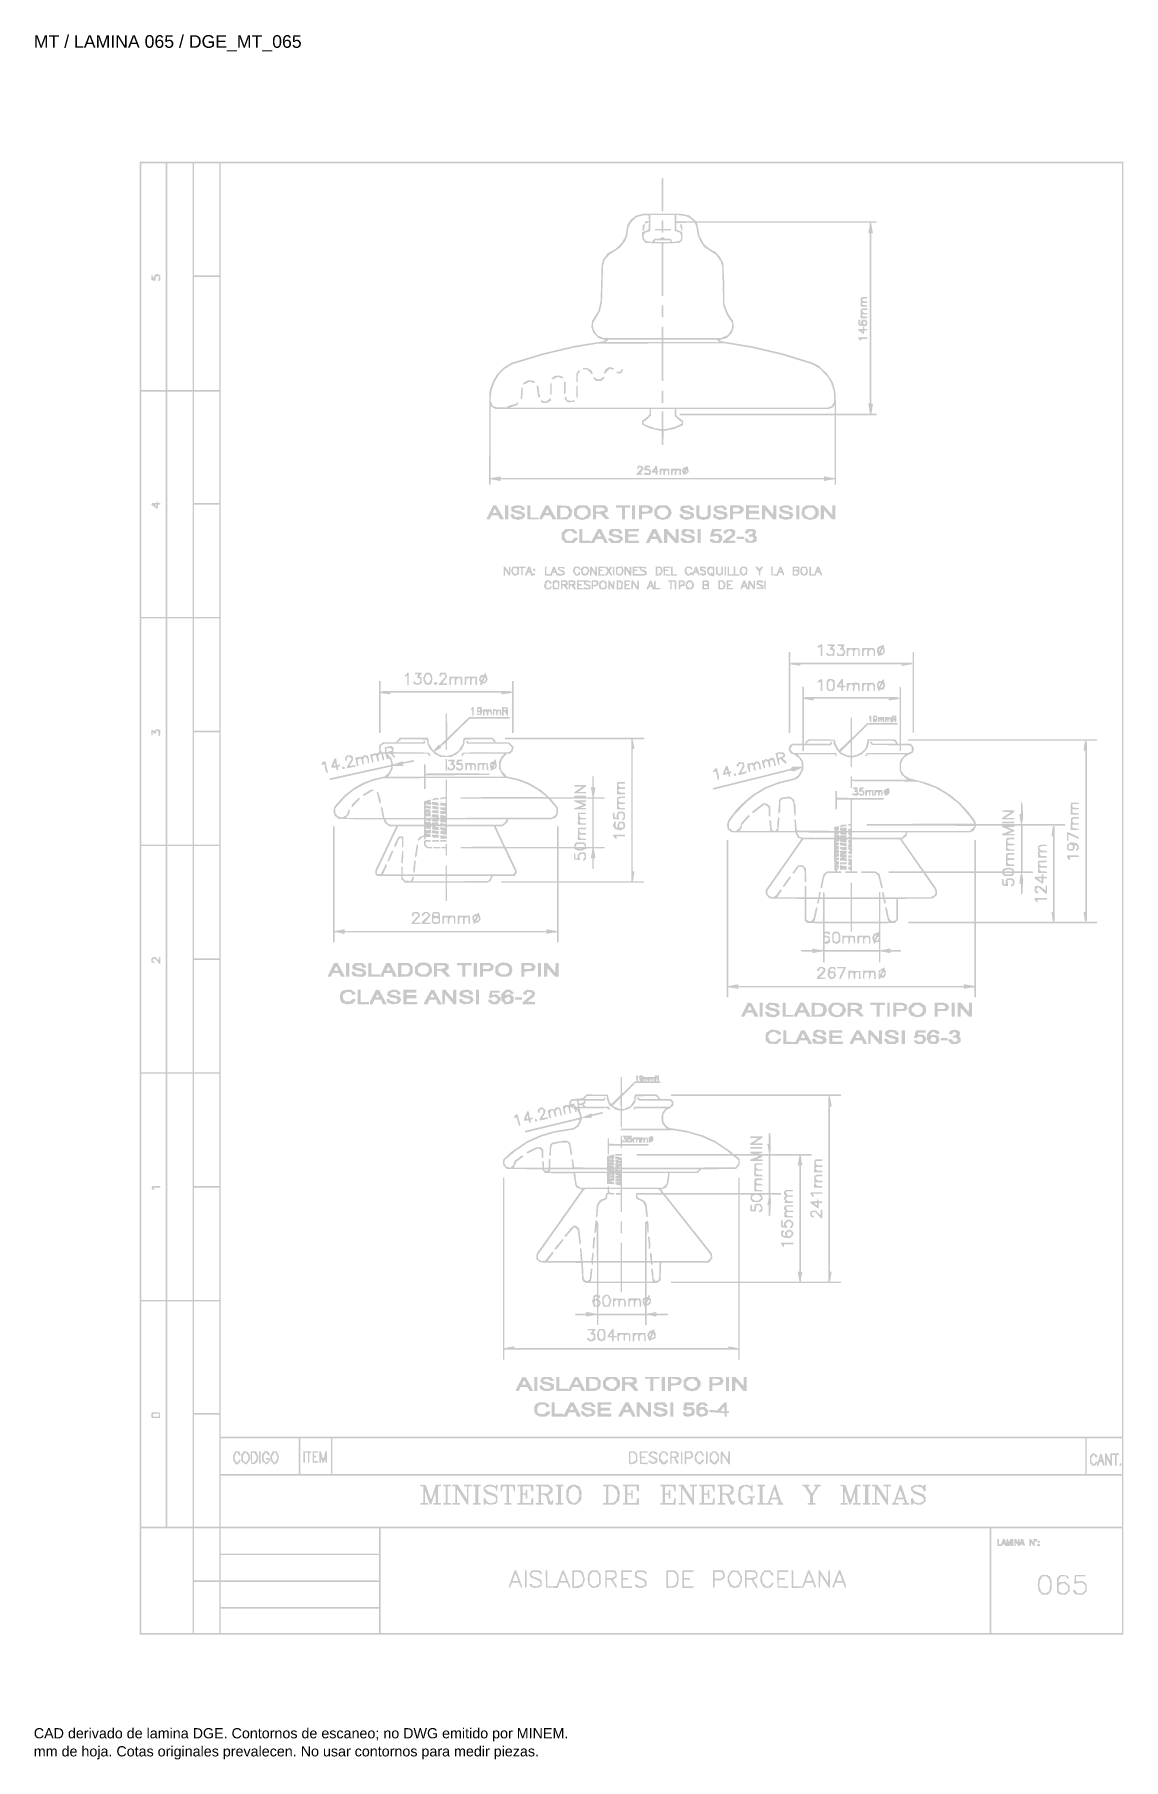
# Model space of a CAD drawing. Header units: millimetres. Extents: x 12 to 193, y 4 to 291.
import ezdxf

# ---------------------------------------------------------------- set-up
doc = ezdxf.new("R2010")
doc.units = ezdxf.units.MM
doc.layers.add('DGE_DATOS', color=7, linetype='Continuous', lineweight=0)
doc.layers.add('DGE_RELLENO', color=7, linetype='Continuous', lineweight=0)
doc.styles.add('DGE_ARIAL', font='arial.ttf')

msp = doc.modelspace()

# ---------------------------------------------------------------- texts
at = {"layer": 'DGE_DATOS', "style": 'DGE_ARIAL'}
for s, height, p in [('MT / LAMINA 065 / DGE_MT_065', 2.1, (12, 289.0389)), ('CAD derivado de lamina DGE. Contornos de escaneo; no DWG emitido por MINEM.', 1.7, (12, 8)), ('mm de hoja. Cotas originales prevalecen. No usar contornos para medir piezas.', 1.7, (12, 5))]:
    msp.add_text(s, height=height, dxfattribs=at).set_placement(p)

# ---------------------------------------------------------------- hatches: boundary and pattern name
at = {"layer": 'DGE_RELLENO'}
h = msp.add_hatch(color=7, dxfattribs=at)
h.paths.add_polyline_path([(29.6122, 147.687), (29.6122, 25.259), (111.3367, 25.259), (193.0612, 25.259), (193.0612, 147.687), (193.0612, 270.115), (111.3367, 270.115), (29.6122, 270.115)], flags=0)
h.paths.add_polyline_path([(33.9302, 251.0015), (33.9302, 232.142), (31.8982, 232.142), (29.8662, 232.142), (29.8662, 251.0015), (29.8662, 269.861), (31.8982, 269.861), (33.9302, 269.861)], flags=0)
h.paths.add_polyline_path([(38.3752, 251.0015), (38.3752, 232.142), (36.2797, 232.142), (34.1842, 232.142), (34.1842, 251.0015), (34.1842, 269.861), (36.2797, 269.861), (38.3752, 269.861)], flags=0)
h.paths.add_polyline_path([(42.8202, 260.5265), (42.8202, 251.192), (40.7247, 251.192), (38.6292, 251.192), (38.6292, 260.5265), (38.6292, 269.861), (40.7247, 269.861), (42.8202, 269.861)], flags=0)
h.paths.add_polyline_path([(192.8072, 164.0065), (192.8072, 58.152), (117.9407, 58.152), (43.0742, 58.152), (43.0742, 164.0065), (43.0742, 269.861), (117.9407, 269.861), (192.8072, 269.861)], flags=0)
h.paths.add_polyline_path([(42.8202, 241.54), (42.8202, 232.142), (40.7247, 232.142), (38.6292, 232.142), (38.6292, 241.54), (38.6292, 250.938), (40.7247, 250.938), (42.8202, 250.938)], flags=0)
h.paths.add_polyline_path([(33.9302, 213.1555), (33.9302, 194.423), (31.8982, 194.423), (29.8662, 194.423), (29.8662, 213.1555), (29.8662, 231.888), (31.8982, 231.888), (33.9302, 231.888)], flags=0)
h.paths.add_polyline_path([(38.3752, 213.1555), (38.3752, 194.423), (36.2797, 194.423), (34.1842, 194.423), (34.1842, 213.1555), (34.1842, 231.888), (36.2797, 231.888), (38.3752, 231.888)], flags=0)
h.paths.add_polyline_path([(42.8202, 222.617), (42.8202, 213.346), (40.7247, 213.346), (38.6292, 213.346), (38.6292, 222.617), (38.6292, 231.888), (40.7247, 231.888), (42.8202, 231.888)], flags=0)
h.paths.add_polyline_path([(42.8202, 203.7575), (42.8202, 194.423), (40.7247, 194.423), (38.6292, 194.423), (38.6292, 203.7575), (38.6292, 213.092), (40.7247, 213.092), (42.8202, 213.092)], flags=0)
h.paths.add_polyline_path([(33.9302, 175.373), (33.9302, 156.577), (31.8982, 156.577), (29.8662, 156.577), (29.8662, 175.373), (29.8662, 194.169), (31.8982, 194.169), (33.9302, 194.169)], flags=0)
h.paths.add_polyline_path([(38.3752, 175.373), (38.3752, 156.577), (36.2797, 156.577), (34.1842, 156.577), (34.1842, 175.373), (34.1842, 194.169), (36.2797, 194.169), (38.3752, 194.169)], flags=0)
h.paths.add_polyline_path([(42.8202, 184.8345), (42.8202, 175.5), (40.7247, 175.5), (38.6292, 175.5), (38.6292, 184.8345), (38.6292, 194.169), (40.7247, 194.169), (42.8202, 194.169)], flags=0)
h.paths.add_polyline_path([(42.8202, 165.9115), (42.8202, 156.577), (40.7247, 156.577), (38.6292, 156.577), (38.6292, 165.9115), (38.6292, 175.246), (40.7247, 175.246), (42.8202, 175.246)], flags=0)
h.paths.add_polyline_path([(33.9302, 137.527), (33.9302, 118.731), (31.8982, 118.731), (29.8662, 118.731), (29.8662, 137.527), (29.8662, 156.323), (31.8982, 156.323), (33.9302, 156.323)], flags=0)
h.paths.add_polyline_path([(38.3752, 137.527), (38.3752, 118.731), (36.2797, 118.731), (34.1842, 118.731), (34.1842, 137.527), (34.1842, 156.323), (36.2797, 156.323), (38.3752, 156.323)], flags=0)
h.paths.add_polyline_path([(42.8202, 146.9885), (42.8202, 137.654), (40.7247, 137.654), (38.6292, 137.654), (38.6292, 146.9885), (38.6292, 156.323), (40.7247, 156.323), (42.8202, 156.323)], flags=0)
h.paths.add_polyline_path([(42.8202, 128.0655), (42.8202, 118.731), (40.7247, 118.731), (38.6292, 118.731), (38.6292, 128.0655), (38.6292, 137.4), (40.7247, 137.4), (42.8202, 137.4)], flags=0)
h.paths.add_polyline_path([(33.9302, 99.681), (33.9302, 80.885), (31.8982, 80.885), (29.8662, 80.885), (29.8662, 99.681), (29.8662, 118.477), (31.8982, 118.477), (33.9302, 118.477)], flags=0)
h.paths.add_polyline_path([(38.3752, 99.681), (38.3752, 80.885), (36.2797, 80.885), (34.1842, 80.885), (34.1842, 99.681), (34.1842, 118.477), (36.2797, 118.477), (38.3752, 118.477)], flags=0)
h.paths.add_polyline_path([(42.8202, 109.1425), (42.8202, 99.808), (40.7247, 99.808), (38.6292, 99.808), (38.6292, 109.1425), (38.6292, 118.477), (40.7247, 118.477), (42.8202, 118.477)], flags=0)
h.paths.add_polyline_path([(42.8202, 90.2195), (42.8202, 80.885), (40.7247, 80.885), (38.6292, 80.885), (38.6292, 90.2195), (38.6292, 99.554), (40.7247, 99.554), (42.8202, 99.554)], flags=0)
h.paths.add_polyline_path([(33.9302, 61.8985), (33.9302, 43.166), (31.8982, 43.166), (29.8662, 43.166), (29.8662, 61.8985), (29.8662, 80.631), (31.8982, 80.631), (33.9302, 80.631)], flags=0)
h.paths.add_polyline_path([(38.3752, 61.8985), (38.3752, 43.166), (36.2797, 43.166), (34.1842, 43.166), (34.1842, 61.8985), (34.1842, 80.631), (36.2797, 80.631), (38.3752, 80.631)], flags=0)
h.paths.add_polyline_path([(42.8202, 71.36), (42.8202, 62.089), (40.7247, 62.089), (38.6292, 62.089), (38.6292, 71.36), (38.6292, 80.631), (40.7247, 80.631), (42.8202, 80.631)], flags=0)
h.paths.add_polyline_path([(42.8202, 52.5005), (42.8202, 43.166), (40.7247, 43.166), (38.6292, 43.166), (38.6292, 52.5005), (38.6292, 61.835), (40.7247, 61.835), (42.8202, 61.835)], flags=0)
h.paths.add_polyline_path([(56.0282, 54.9135), (56.0282, 51.929), (49.5512, 51.929), (43.0742, 51.929), (43.0742, 54.9135), (43.0742, 57.898), (49.5512, 57.898), (56.0282, 57.898)], flags=0)
h.paths.add_polyline_path([(61.3622, 54.9135), (61.3622, 51.929), (58.8222, 51.929), (56.2822, 51.929), (56.2822, 54.9135), (56.2822, 57.898), (58.8222, 57.898), (61.3622, 57.898)], flags=0)
h.paths.add_polyline_path([(186.7112, 54.9135), (186.7112, 51.929), (124.1637, 51.929), (61.6162, 51.929), (61.6162, 54.9135), (61.6162, 57.898), (124.1637, 57.898), (186.7112, 57.898)], flags=0)
h.paths.add_polyline_path([(192.8072, 54.9135), (192.8072, 51.929), (189.8862, 51.929), (186.9652, 51.929), (186.9652, 54.9135), (186.9652, 57.898), (189.8862, 57.898), (192.8072, 57.898)], flags=0)
h.paths.add_polyline_path([(192.8072, 47.4205), (192.8072, 43.166), (117.9407, 43.166), (43.0742, 43.166), (43.0742, 47.4205), (43.0742, 51.675), (117.9407, 51.675), (192.8072, 51.675)], flags=0)
h.paths.add_polyline_path([(38.3752, 34.2125), (38.3752, 25.513), (34.1207, 25.513), (29.8662, 25.513), (29.8662, 34.2125), (29.8662, 42.912), (34.1207, 42.912), (38.3752, 42.912)], flags=0)
h.paths.add_polyline_path([(42.8202, 38.594), (42.8202, 34.276), (40.7247, 34.276), (38.6292, 34.276), (38.6292, 38.594), (38.6292, 42.912), (40.7247, 42.912), (42.8202, 42.912)], flags=0)
h.paths.add_polyline_path([(69.3632, 40.8165), (69.3632, 38.721), (56.2187, 38.721), (43.0742, 38.721), (43.0742, 40.8165), (43.0742, 42.912), (56.2187, 42.912), (69.3632, 42.912)], flags=0)
h.paths.add_polyline_path([(170.8362, 34.2125), (170.8362, 25.513), (120.2267, 25.513), (69.6172, 25.513), (69.6172, 34.2125), (69.6172, 42.912), (120.2267, 42.912), (170.8362, 42.912)], flags=0)
h.paths.add_polyline_path([(192.8072, 34.2125), (192.8072, 25.513), (181.9487, 25.513), (171.0902, 25.513), (171.0902, 34.2125), (171.0902, 42.912), (181.9487, 42.912), (192.8072, 42.912)], flags=0)
h.paths.add_polyline_path([(69.3632, 36.3715), (69.3632, 34.276), (56.2187, 34.276), (43.0742, 34.276), (43.0742, 36.3715), (43.0742, 38.467), (56.2187, 38.467), (69.3632, 38.467)], flags=0)
h.paths.add_polyline_path([(42.8202, 29.7675), (42.8202, 25.513), (40.7247, 25.513), (38.6292, 25.513), (38.6292, 29.7675), (38.6292, 34.022), (40.7247, 34.022), (42.8202, 34.022)], flags=0)
h.paths.add_polyline_path([(69.3632, 31.9265), (69.3632, 29.831), (56.2187, 29.831), (43.0742, 29.831), (43.0742, 31.9265), (43.0742, 34.022), (56.2187, 34.022), (69.3632, 34.022)], flags=0)
h.paths.add_polyline_path([(69.3632, 27.545), (69.3632, 25.513), (56.2187, 25.513), (43.0742, 25.513), (43.0742, 27.545), (43.0742, 29.577), (56.2187, 29.577), (69.3632, 29.577)], flags=0)
h.paths.add_polyline_path([(32.1249, 251.2238), (31.9313, 251.0015), (31.8613, 250.811), (31.7912, 250.6205), (31.7812, 250.9063), (31.7712, 251.192), (31.6442, 251.192), (31.5172, 251.192), (31.5172, 250.8246), (31.5172, 250.4572), (31.7181, 250.3801), (31.9189, 250.303), (32.1039, 250.303), (32.2888, 250.303), (32.2522, 250.6523), (32.2157, 251.0015), (32.5176, 251.0442), (32.8195, 251.0869), (32.7296, 250.6074), (32.6396, 250.1279), (32.8404, 250.2945), (33.0412, 250.4611), (33.0412, 250.8221), (33.0412, 251.1831), (32.7955, 251.3146), (32.5499, 251.446), (32.4342, 251.446), (32.3185, 251.446)], flags=0)
h.paths.add_polyline_path([(116.3532, 264.5905), (116.3532, 261.86), (116.4802, 261.86), (116.6072, 261.86), (116.6072, 264.5905), (116.6072, 267.321), (116.4802, 267.321), (116.3532, 267.321)], flags=0)
h.paths.add_polyline_path([(112.6338, 261.2984), (112.0259, 261.1349), (111.5543, 260.7538), (111.0827, 260.3726), (110.8561, 259.9858), (110.6294, 259.5991), (110.4649, 258.6658), (110.3003, 257.7325), (110.0378, 257.2245), (109.7752, 256.7165), (109.2244, 256.1721), (108.6735, 255.6276), (108.0049, 255.2502), (107.3362, 254.8729), (106.9548, 254.3464), (106.5734, 253.8199), (106.4574, 253.3632), (106.3415, 252.9065), (106.2577, 249.922), (106.1739, 246.9375), (105.9893, 246.1199), (105.8047, 245.3022), (105.2819, 244.4743), (104.759, 243.6465), (104.6993, 243.1163), (104.6395, 242.5861), (104.7865, 242.1407), (104.9335, 241.6953), (105.3762, 241.2395), (105.8188, 240.7838), (106.4092, 240.6116), (106.9996, 240.4395), (106.8647, 240.3561), (106.7298, 240.2728), (104.2708, 239.88), (101.8117, 239.4872), (99.1651, 238.8621), (96.5186, 238.2369), (93.9581, 237.4641), (91.3977, 236.6912), (90.6992, 236.2663), (90.0007, 235.8414), (89.4771, 235.2935), (88.9535, 234.7455), (88.6204, 234.1639), (88.2874, 233.5822), (88.0042, 232.8304), (87.7211, 232.0785), (87.6799, 224.2363), (87.6386, 216.394), (87.7719, 216.394), (87.9052, 216.394), (87.9052, 216.8527), (87.9052, 217.3113), (88.3814, 217.2293), (88.8577, 217.1473), (89.2069, 217.0781), (89.5562, 217.0088), (89.5562, 217.1459), (89.5562, 217.283), (116.4167, 217.283), (143.2772, 217.283), (143.2772, 217.1423), (143.2772, 217.0015), (143.5629, 217.0696), (143.8487, 217.1378), (144.4519, 217.2248), (145.0552, 217.3119), (145.0552, 216.8529), (145.0552, 216.394), (145.1822, 216.394), (145.3092, 216.394), (145.3092, 222.1725), (145.3092, 227.951), (148.6747, 227.951), (152.0402, 227.951), (152.0402, 228.078), (152.0402, 228.205), (151.5871, 228.205), (151.1341, 228.205), (151.1989, 228.4273), (151.2637, 228.6495), (151.3489, 229.2528), (151.434, 229.856), (151.2926, 229.856), (151.1512, 229.856), (151.1512, 244.0165), (151.1512, 258.177), (151.2923, 258.177), (151.4334, 258.177), (151.3618, 258.5898), (151.2901, 259.0025), (151.2065, 259.4788), (151.1229, 259.955), (151.5815, 259.955), (152.0402, 259.955), (152.0402, 260.082), (152.0402, 260.209), (137.0452, 260.209), (122.0502, 260.209), (121.456, 260.7068), (120.8617, 261.2045), (120.1081, 261.3418), (119.3545, 261.479), (116.2981, 261.4705), (113.2417, 261.4619)], flags=0)
h.paths.add_polyline_path([(114.1701, 260.6853), (114.2095, 260.209), (113.8843, 260.209), (113.5592, 260.209), (113.5592, 260.0161), (113.5592, 259.8232), (113.8843, 259.9048), (114.2094, 259.9864), (114.17, 259.3786), (114.1307, 258.7708), (113.5769, 258.5696), (113.0232, 258.3683), (113.0977, 257.7395), (113.1722, 257.1106), (113.4324, 256.85), (113.6926, 256.5895), (115.0229, 256.5462), (116.3532, 256.5029), (116.3532, 252.133), (116.3532, 247.763), (116.4802, 247.763), (116.6072, 247.763), (116.6072, 252.133), (116.6072, 256.5029), (117.9277, 256.5462), (119.2482, 256.5895), (119.5152, 256.8315), (119.7822, 257.0734), (119.7822, 257.7384), (119.7822, 258.4034), (119.2742, 258.6067), (118.7662, 258.81), (118.7662, 259.3641), (118.7662, 259.9182), (120.2912, 259.9421), (121.8163, 259.966), (121.9529, 259.6113), (122.0894, 259.2565), (122.2066, 258.5383), (122.3239, 257.82), (122.5482, 257.3318), (122.7725, 256.8435), (123.0871, 256.3729), (123.4017, 255.9023), (124.3879, 255.2578), (125.3742, 254.6133), (125.7535, 254.0896), (126.1329, 253.5659), (126.2548, 253.1092), (126.3768, 252.6525), (126.4622, 249.414), (126.5477, 246.1755), (126.8546, 245.399), (127.1614, 244.6224), (127.608, 243.9385), (128.0546, 243.2545), (128.001, 242.7414), (127.9474, 242.2282), (127.643, 241.7604), (127.3387, 241.2925), (126.7436, 241.0353), (126.1486, 240.778), (121.3779, 240.778), (116.6072, 240.778), (116.6072, 241.7305), (116.6072, 242.683), (116.4802, 242.683), (116.3532, 242.683), (116.3532, 241.7305), (116.3532, 240.778), (111.5038, 240.778), (106.6544, 240.778), (106.138, 241.0309), (105.6217, 241.2838), (105.321, 241.7504), (105.0204, 242.2169), (104.955, 242.7045), (104.8896, 243.1922), (105.4798, 244.208), (106.07, 245.2238), (106.2489, 246.0172), (106.4279, 246.8105), (106.5117, 249.795), (106.5955, 252.7795), (106.7172, 253.2574), (106.8389, 253.7354), (107.2401, 254.1923), (107.6413, 254.6493), (108.4919, 255.2097), (109.3425, 255.7701), (109.7875, 256.3131), (110.2325, 256.8562), (110.4208, 257.3067), (110.609, 257.7572), (110.7012, 258.4434), (110.7933, 259.1295), (110.9629, 259.5105), (111.1324, 259.8915), (111.3663, 260.1455), (111.6003, 260.3995), (111.8811, 260.6414), (112.162, 260.8833), (112.7653, 261.0485), (113.3687, 261.2137), (113.7497, 261.1876), (114.1307, 261.1615)], flags=0)
h.paths.add_polyline_path([(118.5122, 259.9014), (118.5122, 258.5777), (118.9454, 258.4347), (119.3787, 258.2917), (119.4534, 258.097), (119.5282, 257.9023), (119.5282, 257.5472), (119.5282, 257.1921), (119.3566, 257.0497), (119.185, 256.9074), (118.6133, 256.829), (118.0415, 256.7506), (117.9712, 257.0193), (117.9009, 257.288), (117.4428, 257.288), (116.9847, 257.288), (116.7324, 257.4456), (116.4802, 257.6031), (116.2279, 257.4456), (115.9756, 257.288), (115.5366, 257.288), (115.0976, 257.288), (114.9106, 257.0211), (114.7236, 256.7541), (114.2122, 256.8405), (113.7008, 256.9269), (113.5848, 257.0757), (113.4689, 257.2245), (113.3935, 257.5308), (113.3182, 257.8371), (113.4377, 258.0604), (113.5572, 258.2837), (114.0027, 258.4307), (114.4482, 258.5777), (114.4482, 259.9014), (114.4482, 261.225), (116.4802, 261.225), (118.5122, 261.225)], flags=0)
h.paths.add_polyline_path([(120.6077, 260.9033), (120.9887, 260.7334), (121.3062, 260.474), (121.6237, 260.2147), (120.1949, 260.2118), (118.7662, 260.209), (118.7662, 260.7317), (118.7662, 261.2543), (119.4964, 261.1638), (120.2267, 261.0732)], flags=0)
h.paths.add_polyline_path([(150.8916, 259.6693), (150.8861, 259.3835), (150.7748, 258.812), (150.6636, 258.2405), (150.7804, 258.1982), (150.8972, 258.1559), (150.8972, 244.0059), (150.8972, 229.856), (150.7616, 229.856), (150.6261, 229.856), (150.6909, 229.6338), (150.7557, 229.4115), (150.8409, 228.8083), (150.926, 228.205), (148.1176, 228.205), (145.3092, 228.205), (145.3006, 229.0623), (145.292, 229.9195), (145.24, 230.9355), (145.188, 231.9515), (144.9704, 232.7135), (144.7528, 233.4755), (144.2847, 234.174), (143.8166, 234.8725), (143.1248, 235.5252), (142.433, 236.178), (141.8926, 236.4537), (141.3521, 236.7294), (138.9174, 237.4775), (136.4827, 238.2257), (134.0062, 238.8098), (131.5297, 239.394), (128.8646, 239.8365), (126.1995, 240.2789), (126.0941, 240.3843), (125.9887, 240.4897), (126.5627, 240.6343), (127.1367, 240.7788), (127.5817, 241.2371), (128.0268, 241.6953), (128.1738, 242.1407), (128.3208, 242.5861), (128.2608, 243.1108), (128.2008, 243.6355), (127.7915, 244.2403), (127.3821, 244.8451), (127.0746, 245.6297), (126.7672, 246.4142), (126.759, 248.0729), (126.7509, 249.7315), (126.6535, 251.5095), (126.5562, 253.2875), (126.2826, 253.7955), (126.0089, 254.3035), (125.6578, 254.6995), (125.3067, 255.0956), (124.8622, 255.3186), (124.4177, 255.5417), (123.9013, 255.9597), (123.3849, 256.3777), (122.9872, 257.1239), (122.5895, 257.8701), (122.4545, 258.7151), (122.3195, 259.5602), (122.2437, 259.7576), (122.168, 259.955), (136.5326, 259.955), (150.8972, 259.955)], flags=0)
h.paths.add_polyline_path([(117.7502, 256.907), (117.7502, 256.78), (116.4802, 256.78), (115.2102, 256.78), (115.2102, 256.907), (115.2102, 257.034), (116.4802, 257.034), (117.7502, 257.034)], flags=0)
h.paths.add_polyline_path([(116.3532, 240.3335), (116.3532, 240.143), (111.6934, 240.143), (107.0336, 240.143), (107.2801, 240.3295), (107.5267, 240.5159), (111.9399, 240.52), (116.3532, 240.524)], flags=0)
h.paths.add_polyline_path([(125.6802, 240.3295), (125.9267, 240.143), (121.2669, 240.143), (116.6072, 240.143), (116.6072, 240.3335), (116.6072, 240.524), (121.0204, 240.52), (125.4337, 240.5159)], flags=0)
h.paths.add_polyline_path([(116.3532, 236.7775), (116.3532, 233.666), (116.4802, 233.666), (116.6072, 233.666), (116.6072, 236.7775), (116.6072, 239.889), (121.7629, 239.889), (126.9187, 239.889), (129.175, 239.5089), (131.4313, 239.1288), (133.8935, 238.5496), (136.3557, 237.9703), (138.8322, 237.2037), (141.3087, 236.4371), (141.9545, 236.0702), (142.6003, 235.7033), (143.2293, 235.0339), (143.8582, 234.3645), (144.1416, 233.9011), (144.425, 233.4377), (144.6715, 232.7212), (144.918, 232.0047), (144.9535, 231.0814), (144.9889, 230.1582), (144.7614, 229.8109), (144.5339, 229.4637), (144.2148, 229.3424), (143.8956, 229.221), (117.5196, 229.2309), (91.1437, 229.2407), (91.7787, 229.464), (92.4137, 229.6873), (92.4547, 229.8987), (92.4958, 230.11), (92.3595, 230.11), (92.2232, 230.11), (92.2232, 229.9998), (92.2232, 229.8895), (91.4612, 229.6757), (90.6992, 229.4619), (90.6992, 229.3548), (90.6992, 229.2476), (89.9054, 229.2456), (89.1117, 229.2435), (88.7105, 229.3653), (88.3094, 229.4871), (88.0941, 229.9407), (87.8788, 230.3944), (87.9671, 231.2185), (88.0553, 232.0426), (88.2819, 232.7012), (88.5085, 233.3598), (88.8999, 234.0534), (89.2914, 234.7469), (89.773, 235.2025), (90.2547, 235.658), (90.8964, 236.0425), (91.5382, 236.4269), (94.0714, 237.198), (96.6047, 237.969), (99.0812, 238.5609), (101.5577, 239.1527), (103.6532, 239.5063), (105.7487, 239.8599), (111.0509, 239.8745), (116.3532, 239.889)], flags=0)
h.paths.add_polyline_path([(145.0552, 228.9035), (145.0552, 228.205), (132.2357, 228.205), (119.4162, 228.205), (119.3377, 228.078), (119.2592, 227.951), (132.1572, 227.951), (145.0552, 227.951), (145.0552, 222.7296), (145.0552, 217.5082), (144.4519, 217.5952), (143.8487, 217.6823), (143.5629, 217.7504), (143.2772, 217.8186), (143.2772, 217.6778), (143.2772, 217.537), (116.4167, 217.537), (89.5562, 217.537), (89.5562, 217.6741), (89.5562, 217.8112), (89.2069, 217.742), (88.8577, 217.6727), (88.3814, 217.5907), (87.9052, 217.5088), (87.9052, 223.49), (87.9052, 229.4713), (88.3179, 229.2196), (88.7307, 228.968), (101.5259, 228.9675), (114.3212, 228.967), (114.3171, 228.5543), (114.3131, 228.1415), (114.1584, 227.9459), (114.0037, 227.7502), (113.5209, 227.3861), (113.0382, 227.022), (113.0764, 226.6927), (113.1147, 226.3635), (113.7297, 226.0698), (114.3447, 225.7761), (115.1902, 225.5807), (116.0357, 225.3853), (116.1944, 225.3386), (116.3532, 225.292), (116.3532, 224.145), (116.3532, 222.998), (116.4754, 222.998), (116.5976, 222.998), (116.6342, 224.1714), (116.6707, 225.3449), (117.4962, 225.4973), (118.3217, 225.6497), (119.0837, 225.9623), (119.8457, 226.275), (119.884, 226.6484), (119.9223, 227.0219), (119.4395, 227.3845), (118.9567, 227.7471), (118.8634, 227.8808), (118.7701, 228.0145), (118.7681, 228.4908), (118.7662, 228.967), (131.4067, 228.967), (144.0473, 228.967), (144.4877, 229.151), (144.9282, 229.3351), (144.9282, 229.4685), (144.9282, 229.602), (144.9917, 229.602), (145.0552, 229.602)], flags=0)
h.paths.add_polyline_path([(118.5122, 228.3809), (118.5122, 227.7948), (118.9815, 227.3649), (119.4508, 226.935), (119.553, 226.935), (119.6552, 226.935), (119.6552, 226.7374), (119.6552, 226.5397), (119.1075, 226.2975), (118.5598, 226.0552), (117.8108, 225.8601), (117.0618, 225.665), (116.8345, 225.665), (116.6072, 225.665), (116.6072, 227.1255), (116.6072, 228.586), (116.4802, 228.586), (116.3532, 228.586), (116.3532, 227.1111), (116.3532, 225.6362), (115.7586, 225.7253), (115.1641, 225.8145), (114.2869, 226.1396), (113.4097, 226.4648), (113.3407, 226.6445), (113.2718, 226.8242), (113.5742, 227.0329), (113.8767, 227.2415), (114.2259, 227.5865), (114.5752, 227.9315), (114.5752, 228.4493), (114.5752, 228.967), (116.5437, 228.967), (118.5122, 228.967)], flags=0)
h.paths.add_polyline_path([(87.8065, 211.8837), (87.2702, 210.8023), (87.2702, 210.7407), (87.2702, 210.679), (87.5269, 210.679), (87.7836, 210.679), (87.9283, 210.9965), (88.0729, 211.314), (88.6268, 211.314), (89.1806, 211.314), (89.3253, 210.9965), (89.4699, 210.679), (89.7671, 210.679), (90.0642, 210.679), (90.0642, 210.7423), (90.0642, 210.8056), (89.4609, 211.8849), (88.8577, 212.9642), (88.6002, 212.9646), (88.3428, 212.965)], flags=0)
h.paths.add_polyline_path([(88.9167, 211.7903), (88.9212, 211.695), (88.6037, 211.695), (88.2862, 211.695), (88.2862, 211.7525), (88.2862, 211.8101), (88.4367, 212.1405), (88.5873, 212.4709), (88.7497, 212.1782), (88.9122, 211.8855)], flags=0)
h.paths.add_polyline_path([(90.3182, 211.822), (90.3182, 210.679), (90.5722, 210.679), (90.8262, 210.679), (90.8262, 211.822), (90.8262, 212.965), (90.5722, 212.965), (90.3182, 212.965)], flags=0)
h.paths.add_polyline_path([(91.6199, 212.8341), (91.3342, 212.7192), (91.3342, 212.4132), (91.3342, 212.1071), (91.4929, 211.9766), (91.6517, 211.846), (92.3888, 211.6325), (93.126, 211.419), (93.0775, 211.2713), (93.0289, 211.1235), (92.511, 211.0851), (91.993, 211.0466), (91.8084, 211.3101), (91.6238, 211.5737), (91.4155, 211.4938), (91.2072, 211.4138), (91.2072, 211.3556), (91.2072, 211.2973), (91.3363, 211.056), (91.4655, 210.8147), (91.9666, 210.6797), (92.4677, 210.5448), (92.8217, 210.629), (93.1757, 210.7131), (93.3979, 210.9063), (93.6202, 211.0994), (93.6202, 211.3356), (93.6202, 211.5718), (93.2298, 211.8092), (92.8394, 212.0466), (92.3312, 212.1278), (91.823, 212.2091), (91.8742, 212.3648), (91.9253, 212.5205), (92.3928, 212.56), (92.8602, 212.5995), (92.9363, 212.4013), (93.0123, 212.203), (93.2528, 212.203), (93.4932, 212.203), (93.4932, 212.4366), (93.4932, 212.6703), (93.1697, 212.8176), (92.8462, 212.965), (92.3759, 212.957), (91.9057, 212.9489)], flags=0)
h.paths.add_polyline_path([(94.0012, 211.822), (94.0012, 210.679), (94.9537, 210.679), (95.9062, 210.679), (95.9062, 210.806), (95.9062, 210.933), (95.2077, 210.933), (94.5092, 210.933), (94.5092, 211.949), (94.5092, 212.965), (94.2552, 212.965), (94.0012, 212.965)], flags=0)
h.paths.add_polyline_path([(96.5426, 211.9518), (96.0332, 210.9387), (96.0332, 210.8088), (96.0332, 210.679), (96.2668, 210.679), (96.5004, 210.679), (96.6451, 210.9965), (96.7897, 211.314), (97.3436, 211.314), (97.8974, 211.314), (98.0421, 210.9965), (98.1867, 210.679), (98.5173, 210.679), (98.8479, 210.679), (98.6021, 211.0918), (98.3563, 211.5045), (97.9474, 212.2348), (97.5385, 212.965), (97.2953, 212.965), (97.052, 212.965)], flags=0)
h.paths.add_polyline_path([(97.5482, 211.7903), (97.5572, 211.695), (97.3032, 211.695), (97.0492, 211.695), (97.0492, 211.7669), (97.0492, 211.8387), (97.1961, 212.1133), (97.3431, 212.3879), (97.4412, 212.1367), (97.5393, 211.8855)], flags=0)
h.paths.add_polyline_path([(98.9542, 211.8387), (98.9542, 210.679), (99.8361, 210.679), (100.718, 210.679), (101.031, 210.9648), (101.3439, 211.2505), (101.4183, 211.695), (101.4926, 212.1395), (101.1992, 212.5064), (100.9058, 212.8732), (99.93, 212.9358), (98.9542, 212.9984)], flags=0)
h.paths.add_polyline_path([(100.5671, 212.4832), (100.7195, 212.3864), (100.8376, 212.0724), (100.9556, 211.7585), (100.7771, 211.4093), (100.5986, 211.06), (100.4273, 211.06), (100.2559, 211.06), (99.859, 210.9806), (99.4622, 210.9013), (99.4622, 211.7426), (99.4622, 212.584), (99.9384, 212.5821), (100.4147, 212.5801)], flags=0)
h.paths.add_polyline_path([(102.0842, 212.6536), (101.7482, 212.3422), (101.7482, 211.8563), (101.7482, 211.3705), (101.9433, 211.092), (102.1384, 210.8135), (102.615, 210.6707), (103.0917, 210.5278), (103.6218, 210.6706), (104.1519, 210.8133), (104.347, 211.0919), (104.5422, 211.3705), (104.5422, 211.8317), (104.5422, 212.2929), (104.2307, 212.629), (103.9193, 212.965), (103.1698, 212.965), (102.4203, 212.965)], flags=0)
h.paths.add_polyline_path([(103.8019, 212.3738), (104.0342, 212.1637), (104.0342, 211.8116), (104.0342, 211.4595), (103.6995, 211.1962), (103.3649, 210.933), (103.0885, 210.933), (102.8121, 210.933), (102.5341, 211.192), (102.2562, 211.4509), (102.2562, 211.8198), (102.2562, 212.1886), (102.5384, 212.3863), (102.8207, 212.584), (103.1952, 212.584), (103.5697, 212.584)], flags=0)
h.paths.add_polyline_path([(104.9232, 211.822), (104.9232, 210.679), (105.1772, 210.679), (105.4312, 210.679), (105.4312, 211.1235), (105.4312, 211.568), (105.7751, 211.568), (106.119, 211.568), (106.5853, 211.1127), (107.0516, 210.6573), (107.3458, 210.6999), (107.64, 210.7425), (107.2278, 211.2109), (106.8156, 211.6794), (107.0759, 211.8187), (107.3362, 211.958), (107.3362, 212.2619), (107.3362, 212.5659), (107.1366, 212.7655), (106.937, 212.965), (105.9301, 212.965), (104.9232, 212.965)], flags=0)
h.paths.add_polyline_path([(106.6273, 212.5069), (106.8282, 212.4298), (106.8282, 212.2688), (106.8282, 212.1078), (106.4313, 212.0284), (106.0344, 211.949), (105.7328, 211.949), (105.4312, 211.949), (105.4312, 212.2665), (105.4312, 212.584), (105.9288, 212.584), (106.4264, 212.584)], flags=0)
h.paths.add_polyline_path([(108.7332, 212.7745), (108.7332, 212.584), (109.2412, 212.584), (109.7492, 212.584), (109.7492, 211.6315), (109.7492, 210.679), (110.0032, 210.679), (110.2572, 210.679), (110.2572, 211.6315), (110.2572, 212.584), (110.7017, 212.584), (111.1462, 212.584), (111.1462, 212.7745), (111.1462, 212.965), (109.9397, 212.965), (108.7332, 212.965)], flags=0)
h.paths.add_polyline_path([(111.4002, 211.822), (111.4002, 210.679), (111.6542, 210.679), (111.9082, 210.679), (111.9082, 211.822), (111.9082, 212.965), (111.6542, 212.965), (111.4002, 212.965)], flags=0)
h.paths.add_polyline_path([(112.5432, 211.822), (112.5432, 210.679), (112.7972, 210.679), (113.0512, 210.679), (113.0512, 211.1083), (113.0512, 211.5375), (113.8233, 211.5933), (114.5954, 211.6492), (114.7103, 211.8309), (114.8253, 212.0125), (114.8272, 212.2911), (114.8292, 212.5696), (114.5469, 212.7673), (114.2647, 212.965), (113.4039, 212.965), (112.5432, 212.965)], flags=0)
h.paths.add_polyline_path([(114.1756, 212.4159), (114.3151, 212.2478), (114.1657, 212.0984), (114.0164, 211.949), (113.5338, 211.949), (113.0512, 211.949), (113.0512, 212.2665), (113.0512, 212.584), (113.5436, 212.584), (114.0361, 212.584)], flags=0)
h.paths.add_polyline_path([(115.5802, 212.8022), (115.3787, 212.6475), (115.2309, 212.3701), (115.0832, 212.0927), (115.0832, 211.7624), (115.0832, 211.4321), (115.2875, 211.1202), (115.4918, 210.8084), (115.9688, 210.6799), (116.4458, 210.5515), (116.8757, 210.6331), (117.3057, 210.7148), (117.4728, 210.8464), (117.6399, 210.978), (117.8247, 211.3354), (118.0096, 211.6928), (117.9309, 212.0064), (117.8522, 212.3199), (117.5532, 212.6425), (117.2543, 212.965), (116.518, 212.961), (115.7817, 212.9569)], flags=0)
h.paths.add_polyline_path([(117.1369, 212.3738), (117.3692, 212.1637), (117.3692, 211.8423), (117.3692, 211.5209), (117.093, 211.227), (116.8169, 210.933), (116.498, 210.933), (116.179, 210.933), (115.8851, 211.2092), (115.5912, 211.4853), (115.5912, 211.837), (115.5912, 212.1886), (115.8734, 212.3863), (116.1557, 212.584), (116.5302, 212.584), (116.9047, 212.584)], flags=0)
h.paths.add_polyline_path([(119.7505, 212.8775), (119.5283, 212.8194), (119.4456, 212.4898), (119.3629, 212.1602), (119.6512, 211.9267), (119.9396, 211.6932), (120.4149, 211.6172), (120.8901, 211.5412), (121.0509, 211.4418), (121.2117, 211.3424), (121.1244, 211.2012), (121.0372, 211.06), (120.5439, 211.06), (120.0506, 211.06), (119.8707, 211.3169), (119.6908, 211.5737), (119.4825, 211.4938), (119.2742, 211.4138), (119.2742, 211.3556), (119.2742, 211.2973), (119.4002, 211.0618), (119.5262, 210.8264), (119.9589, 210.6836), (120.3916, 210.5408), (120.7536, 210.6198), (121.1157, 210.6988), (121.4014, 210.8374), (121.6872, 210.9759), (121.6852, 211.2402), (121.6833, 211.5045), (121.59, 211.646), (121.4967, 211.7874), (120.754, 212.027), (120.0114, 212.2665), (119.992, 212.3935), (119.9727, 212.5205), (120.4499, 212.56), (120.9272, 212.5995), (121.0033, 212.4013), (121.0793, 212.203), (121.3833, 212.203), (121.6872, 212.203), (121.6872, 212.3208), (121.6872, 212.4386), (121.3525, 212.7018), (121.0179, 212.965), (120.4953, 212.9503), (119.9727, 212.9356)], flags=0)
h.paths.add_polyline_path([(122.0699, 212.1713), (122.0716, 211.3775), (122.148, 211.0927), (122.2243, 210.808), (122.7196, 210.6746), (123.2149, 210.5412), (123.6607, 210.6248), (124.1064, 210.7085), (124.2938, 210.976), (124.4812, 211.2435), (124.4812, 212.1043), (124.4812, 212.965), (124.2272, 212.965), (123.9732, 212.965), (123.9732, 212.1649), (123.9732, 211.3648), (123.8208, 211.2124), (123.6684, 211.06), (123.2747, 211.06), (122.881, 211.06), (122.7286, 211.2124), (122.5762, 211.3648), (122.5762, 212.1649), (122.5762, 212.965), (122.3222, 212.965), (122.0682, 212.965)], flags=0)
h.paths.add_polyline_path([(125.3385, 212.8775), (125.1163, 212.8194), (125.0336, 212.4898), (124.9509, 212.1602), (125.2331, 211.9317), (125.5153, 211.7031), (125.9825, 211.619), (126.4497, 211.5349), (126.607, 211.4101), (126.7644, 211.2852), (126.6948, 211.1726), (126.6252, 211.06), (126.1986, 211.06), (125.7719, 211.06), (125.5711, 211.1371), (125.3702, 211.2142), (125.3702, 211.3911), (125.3702, 211.568), (125.2749, 211.5661), (125.1797, 211.5641), (125.0024, 211.4519), (124.8252, 211.3397), (124.9054, 211.1306), (124.9856, 210.9216), (125.4315, 210.7352), (125.8775, 210.5489), (126.38, 210.6293), (126.8825, 210.7096), (127.0939, 210.9432), (127.3053, 211.1768), (127.2279, 211.485), (127.1506, 211.7932), (126.3199, 212.018), (125.4893, 212.2429), (125.5348, 212.3817), (125.5802, 212.5205), (126.0045, 212.5619), (126.4288, 212.6033), (126.5408, 212.4032), (126.6528, 212.203), (126.9005, 212.203), (127.1482, 212.203), (127.1482, 212.3863), (127.1482, 212.5696), (126.8659, 212.7673), (126.5837, 212.965), (126.0722, 212.9503), (125.5607, 212.9356)], flags=0)
h.paths.add_polyline_path([(127.6562, 211.822), (127.6562, 210.679), (127.9102, 210.679), (128.1642, 210.679), (128.1642, 211.1235), (128.1642, 211.568), (128.7992, 211.568), (129.4342, 211.568), (129.6882, 211.822), (129.9422, 212.076), (129.9422, 212.3228), (129.9422, 212.5696), (129.6599, 212.7673), (129.3777, 212.965), (128.5169, 212.965), (127.6562, 212.965)], flags=0)
h.paths.add_polyline_path([(129.2886, 212.4159), (129.4281, 212.2478), (129.2787, 212.0984), (129.1294, 211.949), (128.6468, 211.949), (128.1642, 211.949), (128.1642, 212.2665), (128.1642, 212.584), (128.6566, 212.584), (129.1491, 212.584)], flags=0)
h.paths.add_polyline_path([(130.3232, 211.822), (130.3232, 210.679), (131.4662, 210.679), (132.6092, 210.679), (132.6092, 210.806), (132.6092, 210.933), (131.7202, 210.933), (130.8312, 210.933), (130.8312, 211.2505), (130.8312, 211.568), (131.6567, 211.568), (132.4822, 211.568), (132.4822, 211.822), (132.4822, 212.076), (131.6567, 212.076), (130.8312, 212.076), (130.8312, 212.33), (130.8312, 212.584), (131.6567, 212.584), (132.4822, 212.584), (132.4822, 212.7745), (132.4822, 212.965), (131.4027, 212.965), (130.3232, 212.965)], flags=0)
h.paths.add_polyline_path([(132.9902, 211.822), (132.9902, 210.679), (133.2381, 210.679), (133.486, 210.679), (133.5239, 211.4405), (133.5617, 212.202), (134.1771, 211.4405), (134.7926, 210.679), (135.0979, 210.679), (135.4032, 210.679), (135.4032, 211.822), (135.4032, 212.965), (135.1552, 212.965), (134.9073, 212.965), (134.8695, 212.2009), (134.8317, 211.4367), (134.1967, 212.1937), (133.5617, 212.9508), (133.2759, 212.9579), (132.9902, 212.965)], flags=0)
h.paths.add_polyline_path([(136.1884, 212.8309), (135.8941, 212.7129), (135.9344, 212.3637), (135.9747, 212.0144), (136.3557, 211.8324), (136.7367, 211.6503), (137.1169, 211.5724), (137.4971, 211.4944), (137.539, 211.2772), (137.5808, 211.06), (137.1374, 211.06), (136.6939, 211.06), (136.4931, 211.1371), (136.2922, 211.2142), (136.2922, 211.3911), (136.2922, 211.568), (136.1969, 211.5661), (136.1017, 211.5641), (135.9293, 211.4549), (135.757, 211.3457), (135.8377, 211.0914), (135.9185, 210.837), (136.4546, 210.6956), (136.9907, 210.5543), (137.433, 210.6531), (137.8753, 210.752), (138.0618, 211.0844), (138.2484, 211.4168), (138.0761, 211.6243), (137.9039, 211.8319), (137.1615, 212.0383), (136.4192, 212.2447), (136.4192, 212.4143), (136.4192, 212.584), (136.9136, 212.584), (137.408, 212.584), (137.4811, 212.3935), (137.5542, 212.203), (137.8122, 212.203), (138.0702, 212.203), (138.0702, 212.3863), (138.0702, 212.5696), (137.7879, 212.7673), (137.5057, 212.965), (136.9942, 212.957), (136.4827, 212.9489)], flags=0)
h.paths.add_polyline_path([(138.7052, 211.822), (138.7052, 210.679), (138.9592, 210.679), (139.2132, 210.679), (139.2132, 211.822), (139.2132, 212.965), (138.9592, 212.965), (138.7052, 212.965)], flags=0)
h.paths.add_polyline_path([(139.9981, 212.7328), (139.7036, 212.5062), (139.6325, 211.9763), (139.5614, 211.4464), (139.768, 211.1312), (139.9745, 210.816), (140.4828, 210.6791), (140.9912, 210.5422), (141.4945, 210.6778), (141.9979, 210.8133), (142.193, 211.0919), (142.3882, 211.3705), (142.3882, 211.8451), (142.3882, 212.3197), (142.0402, 212.6424), (141.6923, 212.965), (140.9925, 212.9622), (140.2927, 212.9594)], flags=0)
h.paths.add_polyline_path([(141.6825, 212.3018), (141.8802, 212.0195), (141.8802, 211.7702), (141.8802, 211.5209), (141.604, 211.227), (141.3279, 210.933), (140.993, 210.933), (140.6581, 210.933), (140.3801, 211.192), (140.1022, 211.4509), (140.1022, 211.8198), (140.1022, 212.1886), (140.3844, 212.3863), (140.6667, 212.584), (141.0757, 212.584), (141.4848, 212.584)], flags=0)
h.paths.add_polyline_path([(142.7692, 211.822), (142.7692, 210.679), (143.0171, 210.679), (143.265, 210.679), (143.3029, 211.439), (143.3407, 212.199), (143.9677, 211.439), (144.5948, 210.679), (144.8885, 210.679), (145.1822, 210.679), (145.1822, 211.822), (145.1822, 212.965), (144.9282, 212.965), (144.6742, 212.965), (144.6736, 212.1713), (144.673, 211.3775), (143.965, 212.1713), (143.2569, 212.965), (143.013, 212.965), (142.7692, 212.965)], flags=0)
h.paths.add_polyline_path([(100.0279, 208.7163), (99.7162, 208.4046), (99.7162, 207.885), (99.7162, 207.3655), (100.0279, 207.0538), (100.3396, 206.742), (101.0497, 206.742), (101.7597, 206.742), (102.0714, 207.0538), (102.3832, 207.3655), (102.3832, 207.4983), (102.3832, 207.631), (102.1178, 207.631), (101.8524, 207.631), (101.6296, 207.3559), (101.4067, 207.0807), (101.0037, 207.0807), (100.6006, 207.0807), (100.4164, 207.3241), (100.2322, 207.5675), (100.2282, 207.8971), (100.2242, 208.2267), (100.4464, 208.4218), (100.6687, 208.617), (100.9345, 208.6977), (101.2003, 208.7785), (101.526, 208.5222), (101.8517, 208.266), (102.0539, 208.266), (102.2562, 208.266), (102.2562, 208.393), (102.2562, 208.52), (102.0022, 208.774), (101.7482, 209.028), (101.0439, 209.028), (100.3396, 209.028)], flags=0)
h.paths.add_polyline_path([(102.6372, 207.885), (102.6372, 206.742), (103.8868, 206.742), (105.1364, 206.742), (105.2811, 207.0595), (105.4257, 207.377), (105.9796, 207.377), (106.5334, 207.377), (106.6781, 207.0595), (106.8227, 206.742), (107.0794, 206.742), (107.3362, 206.742), (107.3362, 206.8037), (107.3362, 206.8653), (106.7999, 207.9467), (106.2636, 209.028), (106.0033, 209.028), (105.743, 209.028), (105.1743, 207.9545), (104.6057, 206.881), (104.5633, 207.002), (104.521, 207.123), (103.8331, 207.123), (103.1452, 207.123), (103.1452, 208.0755), (103.1452, 209.028), (102.8912, 209.028), (102.6372, 209.028)], flags=0)
h.paths.add_polyline_path([(106.0464, 207.7795), (105.7904, 207.7375), (105.7275, 207.8004), (105.6646, 207.8633), (105.8178, 208.1495), (105.9709, 208.4357), (106.1367, 208.1286), (106.3024, 207.8215)], flags=0)
h.paths.add_polyline_path([(107.7426, 208.8756), (107.5902, 208.7232), (107.5902, 208.383), (107.5902, 208.0428), (107.9394, 207.9064), (108.2887, 207.7699), (108.8284, 207.6321), (109.3682, 207.4942), (109.3682, 207.3846), (109.3682, 207.2749), (109.0183, 207.1529), (108.6684, 207.0309), (108.3963, 207.1316), (108.1242, 207.2322), (108.0402, 207.3681), (107.9562, 207.504), (107.7097, 207.504), (107.4632, 207.504), (107.4632, 207.377), (107.4632, 207.25), (107.7172, 206.996), (107.9712, 206.742), (108.6697, 206.742), (109.3682, 206.742), (109.6222, 206.996), (109.8762, 207.25), (109.8762, 207.4208), (109.8762, 207.5917), (109.6506, 207.7958), (109.425, 207.9999), (108.9061, 208.0829), (108.3872, 208.1659), (108.2109, 208.2819), (108.0347, 208.3979), (108.2571, 208.5683), (108.4795, 208.7387), (108.8072, 208.6761), (109.135, 208.6134), (109.2017, 208.4397), (109.2683, 208.266), (109.5088, 208.266), (109.7492, 208.266), (109.7492, 208.4475), (109.7492, 208.6289), (109.5496, 208.8285), (109.35, 209.028), (108.6225, 209.028), (107.895, 209.028)], flags=0)
h.paths.add_polyline_path([(110.2572, 207.885), (110.2572, 206.742), (111.4002, 206.742), (112.5432, 206.742), (112.5432, 206.9325), (112.5432, 207.123), (111.6542, 207.123), (110.7652, 207.123), (110.7652, 207.4405), (110.7652, 207.758), (111.5272, 207.758), (112.2892, 207.758), (112.2892, 207.9485), (112.2892, 208.139), (111.5272, 208.139), (110.7652, 208.139), (110.7652, 208.393), (110.7652, 208.647), (111.6542, 208.647), (112.5432, 208.647), (112.5432, 208.8375), (112.5432, 209.028), (111.4002, 209.028), (110.2572, 209.028)], flags=0)
h.paths.add_polyline_path([(114.2577, 207.885), (113.6836, 206.742), (113.982, 206.742), (114.2804, 206.742), (114.4251, 207.0595), (114.5697, 207.377), (115.0832, 207.377), (115.5966, 207.377), (115.7413, 207.0595), (115.8859, 206.742), (116.1831, 206.742), (116.4802, 206.742), (116.4802, 206.8037), (116.4802, 206.8653), (115.9439, 207.9467), (115.4076, 209.028), (115.1196, 209.028), (114.8317, 209.028)], flags=0)
h.paths.add_polyline_path([(115.1904, 207.7795), (114.9344, 207.7375), (114.8715, 207.8004), (114.8086, 207.8633), (114.9618, 208.1495), (115.1149, 208.4357), (115.2807, 208.1286), (115.4464, 207.8215)], flags=0)
h.paths.add_polyline_path([(116.7342, 207.885), (116.7342, 206.742), (116.9882, 206.742), (117.2422, 206.742), (117.2452, 207.4723), (117.2483, 208.2025), (117.912, 207.4688), (118.5757, 206.735), (118.8614, 206.7385), (119.1472, 206.742), (119.1472, 207.885), (119.1472, 209.028), (118.8932, 209.028), (118.6392, 209.028), (118.6357, 208.2343), (118.6322, 207.4405), (117.9251, 208.2343), (117.218, 209.028), (116.9761, 209.028), (116.7342, 209.028)], flags=0)
h.paths.add_polyline_path([(119.8139, 208.8863), (119.6552, 208.7232), (119.6552, 208.383), (119.6552, 208.0428), (120.0044, 207.9056), (120.3537, 207.7683), (120.7895, 207.6621), (121.2254, 207.5559), (121.2761, 207.4037), (121.3268, 207.2516), (120.9748, 207.1178), (120.6229, 206.984), (120.2712, 207.244), (119.9195, 207.504), (119.6643, 207.504), (119.4091, 207.504), (119.4864, 207.2818), (119.5637, 207.0595), (119.7607, 206.9008), (119.9577, 206.742), (120.6403, 206.742), (121.3229, 206.742), (121.5685, 206.8735), (121.8142, 207.005), (121.8142, 207.388), (121.8142, 207.771), (121.3737, 207.955), (120.9333, 208.139), (120.707, 208.141), (120.4807, 208.1429), (120.2902, 208.2704), (120.0997, 208.3979), (120.3278, 208.5725), (120.556, 208.7472), (120.8358, 208.6768), (121.1157, 208.6065), (121.2172, 208.4363), (121.3188, 208.266), (121.575, 208.266), (121.8313, 208.266), (121.7434, 208.5518), (121.6556, 208.8375), (121.603, 208.8953), (121.5504, 208.9531), (120.7615, 209.0012), (119.9727, 209.0493)], flags=0)
h.paths.add_polyline_path([(122.3222, 207.885), (122.3222, 206.742), (122.5762, 206.742), (122.8302, 206.742), (122.8302, 207.885), (122.8302, 209.028), (122.5762, 209.028), (122.3222, 209.028)], flags=0)
h.paths.add_polyline_path([(124.6789, 208.8693), (124.6305, 208.7105), (124.4924, 208.2788), (124.3542, 207.8471), (124.3542, 207.7907), (124.3542, 207.7342), (124.9663, 207.8184), (125.5785, 207.9026), (125.7305, 207.7194), (125.8825, 207.5362), (125.8081, 207.3421), (125.7336, 207.1481), (125.4943, 207.0855), (125.255, 207.0229), (125.0268, 207.1959), (124.7987, 207.3689), (124.5764, 207.373), (124.3542, 207.377), (124.3542, 207.191), (124.3542, 207.005), (124.5998, 206.8735), (124.8455, 206.742), (125.4162, 206.742), (125.987, 206.742), (126.1866, 206.9416), (126.3862, 207.1412), (126.3862, 207.4934), (126.3862, 207.8457), (126.1399, 208.0685), (125.8936, 208.2914), (125.4502, 208.2914), (125.0069, 208.2914), (125.0751, 208.4692), (125.1433, 208.647), (125.7013, 208.647), (126.2592, 208.647), (126.2592, 208.8375), (126.2592, 209.028), (125.4932, 209.028), (124.7272, 209.028)], flags=0)
h.paths.add_polyline_path([(126.9259, 208.873), (126.6402, 208.7352), (126.6402, 208.5006), (126.6402, 208.266), (126.8942, 208.266), (127.1482, 208.266), (127.1482, 208.3886), (127.1482, 208.5111), (127.3846, 208.6376), (127.6211, 208.7642), (127.836, 208.607), (128.051, 208.4498), (127.968, 208.2335), (127.885, 208.0172), (127.442, 207.7434), (126.999, 207.4696), (126.7561, 207.2089), (126.5132, 206.9481), (126.5132, 206.8451), (126.5132, 206.742), (127.5292, 206.742), (128.5452, 206.742), (128.5452, 206.9325), (128.5452, 207.123), (127.9638, 207.123), (127.3824, 207.123), (127.932, 207.5412), (128.4817, 207.9593), (128.5243, 208.3287), (128.567, 208.698), (128.3413, 208.863), (128.1156, 209.028), (127.6636, 209.0194), (127.2117, 209.0108)], flags=0)
h.paths.add_polyline_path([(130.3957, 208.8285), (130.1962, 208.6289), (130.1962, 208.507), (130.1962, 208.3851), (130.4024, 208.3059), (130.6086, 208.2268), (130.7262, 208.4369), (130.8438, 208.647), (131.1643, 208.647), (131.4848, 208.647), (131.4424, 208.4248), (131.4001, 208.2025), (131.1156, 208.1619), (130.8312, 208.1214), (130.8312, 207.9397), (130.8312, 207.758), (131.1527, 207.758), (131.4741, 207.758), (131.5543, 207.5492), (131.6344, 207.3403), (131.411, 207.1769), (131.1875, 207.0135), (130.9776, 207.0921), (130.7677, 207.1708), (130.6175, 207.3692), (130.4673, 207.5675), (130.3028, 207.4053), (130.1384, 207.243), (130.2755, 207.0243), (130.4125, 206.8055), (130.915, 206.7677), (131.4175, 206.7298), (131.7593, 206.8598), (132.1012, 206.9897), (132.1012, 207.3664), (132.1012, 207.743), (131.9783, 207.819), (131.8555, 207.8949), (131.9306, 208.2706), (132.0058, 208.6464), (131.8474, 208.8372), (131.6891, 209.028), (131.1422, 209.028), (130.5953, 209.028)], flags=0)
h.paths.add_polyline_path([(128.7992, 207.5675), (128.7992, 207.377), (129.4342, 207.377), (130.0692, 207.377), (130.0692, 207.5675), (130.0692, 207.758), (129.4342, 207.758), (128.7992, 207.758)], flags=0)
h.paths.add_polyline_path([(90.0642, 202.043), (90.0642, 201.281), (90.1912, 201.281), (90.3182, 201.281), (90.3182, 201.755), (90.3182, 202.229), (90.6425, 201.7517), (90.9668, 201.2745), (91.087, 201.3487), (91.2072, 201.423), (91.2072, 202.114), (91.2072, 202.805), (91.0802, 202.805), (90.9532, 202.805), (90.9532, 202.331), (90.9532, 201.8571), (90.6311, 202.331), (90.309, 202.805), (90.1866, 202.805), (90.0642, 202.805)], flags=0)
h.paths.add_polyline_path([(91.4293, 202.4684), (91.2887, 202.1598), (91.4067, 201.8288), (91.5247, 201.4978), (91.7371, 201.3646), (91.9494, 201.2313), (92.2768, 201.3804), (92.6042, 201.5296), (92.6042, 202.0998), (92.6042, 202.6701), (92.7947, 202.597), (92.9852, 202.5238), (92.9852, 201.9734), (92.9852, 201.423), (93.1122, 201.3445), (93.2392, 201.266), (93.2392, 201.9085), (93.2392, 202.551), (93.4932, 202.551), (93.7472, 202.551), (93.7472, 202.6731), (93.7472, 202.7951), (92.6586, 202.7861), (91.57, 202.777)], flags=0)
h.paths.add_polyline_path([(92.3286, 202.1203), (92.3705, 201.7531), (92.2016, 201.646), (92.0327, 201.5389), (91.9419, 201.537), (91.8511, 201.535), (91.7126, 201.7938), (91.5741, 202.0526), (91.6555, 202.3092), (91.737, 202.5658), (92.0118, 202.5267), (92.2867, 202.4875)], flags=0)
h.paths.add_polyline_path([(93.8891, 202.0881), (93.6147, 201.3712), (93.6725, 201.3134), (93.7303, 201.2556), (93.8657, 201.3393), (94.0012, 201.423), (94.0012, 201.606), (94.0012, 201.789), (94.2466, 201.789), (94.4921, 201.789), (94.5701, 201.5431), (94.6482, 201.2972), (94.9621, 201.3213), (95.276, 201.3454), (95.2722, 201.472), (95.2683, 201.5985), (95.0537, 201.5989), (94.839, 201.5993), (94.6518, 202.2022), (94.4646, 202.805), (94.314, 202.805), (94.1634, 202.805)], flags=0)
h.paths.add_polyline_path([(94.3398, 202.0854), (94.2552, 202.0007), (94.2552, 202.17), (94.2552, 202.3394), (94.3398, 202.2547), (94.4245, 202.17)], flags=0)
h.paths.add_polyline_path([(96.9222, 202.043), (96.9222, 201.281), (97.5056, 201.281), (98.0889, 201.281), (98.1554, 201.535), (98.2218, 201.789), (98.4524, 201.789), (98.6831, 201.789), (98.7569, 201.5562), (98.8308, 201.3234), (99.2418, 201.3103), (99.6527, 201.2972), (99.9384, 201.355), (100.2242, 201.4129), (100.2242, 201.7125), (100.2242, 202.0122), (99.8404, 202.1712), (99.4567, 202.3301), (99.3762, 202.4604), (99.2957, 202.5907), (99.7683, 202.514), (100.2409, 202.4373), (100.1902, 202.5894), (100.1395, 202.7415), (99.6438, 202.7415), (99.1481, 202.7415), (99.1056, 202.5204), (99.063, 202.2992), (99.5246, 202.0268), (99.9863, 201.7544), (99.8751, 201.6431), (99.7638, 201.5318), (99.3881, 201.607), (99.0124, 201.6821), (98.7779, 202.2492), (98.5434, 202.8163), (98.4144, 202.7733), (98.2855, 202.7303), (98.0772, 202.1644), (97.8689, 201.5985), (97.5225, 201.5583), (97.1762, 201.5182), (97.1762, 202.1616), (97.1762, 202.805), (97.0492, 202.805), (96.9222, 202.805)], flags=0)
h.paths.add_polyline_path([(98.5308, 202.0854), (98.4462, 202.0007), (98.3615, 202.0854), (98.2768, 202.17), (98.4462, 202.17), (98.6155, 202.17)], flags=0)
h.paths.add_polyline_path([(101.7526, 202.5594), (101.6212, 202.3137), (101.6212, 202.0654), (101.6212, 201.8172), (101.8537, 201.5299), (102.0863, 201.2427), (102.4252, 201.3278), (102.7642, 201.4129), (102.7642, 201.6841), (102.7642, 201.9554), (102.5319, 201.7452), (102.2997, 201.535), (102.2189, 201.535), (102.1381, 201.535), (101.9996, 201.7938), (101.8611, 202.0526), (101.9402, 202.3018), (102.0193, 202.551), (102.2541, 202.551), (102.489, 202.551), (102.5457, 202.3923), (102.6024, 202.2335), (102.699, 202.3233), (102.7955, 202.4131), (102.7203, 202.609), (102.6451, 202.805), (102.2646, 202.805), (101.8841, 202.805)], flags=0)
h.paths.add_polyline_path([(103.0859, 202.6006), (102.8677, 202.3824), (102.9437, 202.0026), (103.0197, 201.6227), (103.1668, 201.4455), (103.3139, 201.2682), (103.6383, 201.3064), (103.9627, 201.3445), (104.153, 201.6851), (104.3433, 202.0257), (104.2182, 202.3836), (104.0931, 202.7415), (103.6986, 202.7801), (103.304, 202.8187)], flags=0)
h.paths.add_polyline_path([(103.8818, 202.3986), (104.0342, 202.2462), (104.0342, 202.0902), (104.0342, 201.9342), (103.84, 201.74), (103.6458, 201.5458), (103.4715, 201.6127), (103.2972, 201.6796), (103.2378, 201.9068), (103.1784, 202.1339), (103.2951, 202.3425), (103.4118, 202.551), (103.5706, 202.551), (103.7294, 202.551)], flags=0)
h.paths.add_polyline_path([(104.4152, 202.043), (104.4152, 201.281), (104.5345, 201.281), (104.6538, 201.281), (104.6933, 201.7573), (104.7327, 202.2335), (105.0288, 201.7573), (105.3249, 201.281), (105.4415, 201.281), (105.5582, 201.281), (105.5582, 202.043), (105.5582, 202.805), (105.4312, 202.805), (105.3042, 202.805), (105.3042, 202.331), (105.3042, 201.8571), (104.9821, 202.331), (104.66, 202.805), (104.5376, 202.805), (104.4152, 202.805)], flags=0)
h.paths.add_polyline_path([(105.8122, 202.043), (105.8122, 201.281), (106.3202, 201.281), (106.8282, 201.281), (106.8282, 201.408), (106.8282, 201.535), (106.4472, 201.535), (106.0662, 201.535), (106.0662, 201.7802), (106.0662, 202.0254), (106.3519, 202.0816), (106.6377, 202.1378), (106.3519, 202.2322), (106.0662, 202.3266), (106.0662, 202.4388), (106.0662, 202.551), (106.4472, 202.551), (106.8282, 202.551), (106.8282, 202.678), (106.8282, 202.805), (106.3202, 202.805), (105.8122, 202.805)], flags=0)
h.paths.add_polyline_path([(106.9552, 202.7371), (106.9552, 202.6691), (107.1544, 202.365), (107.3537, 202.0608), (107.1372, 201.7305), (106.9208, 201.4001), (107.0101, 201.3107), (107.0995, 201.2213), (107.322, 201.5163), (107.5445, 201.8112), (107.7439, 201.5144), (107.9434, 201.2175), (108.038, 201.3088), (108.1326, 201.4001), (107.9161, 201.7305), (107.6996, 202.0608), (107.8989, 202.365), (108.0982, 202.6691), (108.0982, 202.7371), (108.0982, 202.805), (107.9213, 202.805), (107.7443, 202.805), (107.6582, 202.5828), (107.572, 202.3605), (107.4083, 202.5828), (107.2447, 202.805), (107.0999, 202.805), (106.9552, 202.805)], flags=0)
h.paths.add_polyline_path([(108.2252, 202.114), (108.2252, 201.423), (108.3522, 201.3445), (108.4792, 201.266), (108.4792, 202.0355), (108.4792, 202.805), (108.3522, 202.805), (108.2252, 202.805)], flags=0)
h.paths.add_polyline_path([(108.8919, 202.7209), (108.7332, 202.6569), (108.7332, 202.0932), (108.7332, 201.5296), (109.0605, 201.3804), (109.3879, 201.2313), (109.6003, 201.3646), (109.8127, 201.4978), (109.9306, 201.8288), (110.0486, 202.1598), (109.9016, 202.4824), (109.7546, 202.805), (109.4026, 202.795), (109.0507, 202.785)], flags=0)
h.paths.add_polyline_path([(109.6841, 202.3018), (109.7632, 202.0526), (109.6247, 201.7938), (109.4862, 201.535), (109.4376, 201.535), (109.3889, 201.535), (109.1881, 201.6121), (108.9872, 201.6892), (108.9872, 202.0354), (108.9872, 202.3817), (109.0718, 202.4664), (109.1565, 202.551), (109.3808, 202.551), (109.6051, 202.551)], flags=0)
h.paths.add_polyline_path([(110.1302, 202.114), (110.1302, 201.423), (110.2572, 201.3445), (110.3842, 201.266), (110.3854, 201.8133), (110.3866, 202.3605), (110.7101, 201.8208), (111.0336, 201.281), (111.1534, 201.281), (111.2732, 201.281), (111.2732, 202.043), (111.2732, 202.805), (111.1542, 202.805), (111.0353, 202.805), (110.9955, 202.3923), (110.9557, 201.9795), (110.706, 202.3923), (110.4564, 202.805), (110.2933, 202.805), (110.1302, 202.805)], flags=0)
h.paths.add_polyline_path([(111.5272, 202.0419), (111.5272, 201.2784), (112.4479, 201.2927), (113.3687, 201.307), (113.5909, 201.3661), (113.8132, 201.4251), (113.8132, 201.7324), (113.8132, 202.0396), (113.3687, 202.2253), (112.9242, 202.4111), (112.9242, 202.4977), (112.9242, 202.5843), (113.377, 202.5108), (113.8299, 202.4373), (113.7795, 202.5894), (113.729, 202.7415), (112.6281, 202.7735), (111.5272, 202.8055)], flags=0)
h.paths.add_polyline_path([(113.1758, 201.9808), (113.5675, 201.7782), (113.5096, 201.6845), (113.4517, 201.5909), (112.6164, 201.5661), (111.7812, 201.5414), (111.7812, 201.7922), (111.7812, 202.043), (112.0352, 202.043), (112.2892, 202.043), (112.2892, 202.17), (112.2892, 202.297), (112.0352, 202.297), (111.7812, 202.297), (111.7812, 202.416), (111.7812, 202.5349), (112.1939, 202.5747), (112.6067, 202.6145), (112.6954, 202.3989), (112.7841, 202.1833)], flags=0)
h.paths.add_polyline_path([(115.3372, 202.0426), (115.3372, 201.2649), (115.746, 201.3047), (116.1547, 201.3445), (116.345, 201.6851), (116.5353, 202.0257), (116.4102, 202.3836), (116.285, 202.7415), (115.8111, 202.7809), (115.3372, 202.8204)], flags=0)
h.paths.add_polyline_path([(116.1491, 202.3501), (116.2262, 202.1493), (116.2262, 202.0417), (116.2262, 201.9342), (116.0266, 201.7346), (115.827, 201.535), (115.7091, 201.535), (115.5912, 201.535), (115.5912, 202.043), (115.5912, 202.551), (115.8316, 202.551), (116.072, 202.551)], flags=0)
h.paths.add_polyline_path([(116.6326, 202.0748), (116.6707, 201.3445), (117.2104, 201.3055), (117.7502, 201.2664), (117.7502, 201.4007), (117.7502, 201.535), (117.3057, 201.535), (116.8612, 201.535), (116.8612, 201.789), (116.8612, 202.043), (117.1862, 202.043), (117.5112, 202.043), (117.4327, 202.17), (117.3542, 202.297), (117.1077, 202.297), (116.8612, 202.297), (116.8612, 202.424), (116.8612, 202.551), (117.3057, 202.551), (117.7502, 202.551), (117.7502, 202.678), (117.7502, 202.805), (117.1723, 202.805), (116.5945, 202.805)], flags=0)
h.paths.add_polyline_path([(117.8772, 202.043), (117.8772, 201.281), (118.3852, 201.281), (118.8932, 201.281), (118.8932, 201.408), (118.8932, 201.535), (118.5122, 201.535), (118.1312, 201.535), (118.1312, 202.17), (118.1312, 202.805), (118.0042, 202.805), (117.8772, 202.805)], flags=0)
h.paths.add_polyline_path([(120.2946, 202.5594), (120.1632, 202.3137), (120.1632, 202.0076), (120.1632, 201.7014), (120.4235, 201.4658), (120.6839, 201.2301), (121.0524, 201.3692), (121.4209, 201.5083), (121.4693, 201.3633), (121.5176, 201.2182), (121.6704, 201.5036), (121.8231, 201.789), (121.9936, 201.789), (122.1642, 201.789), (122.3635, 201.5033), (122.5628, 201.2175), (122.5695, 201.4172), (122.5762, 201.6168), (122.3737, 202.2109), (122.1713, 202.805), (122.046, 202.805), (121.9207, 202.805), (121.7191, 202.2916), (121.5174, 201.7783), (121.3576, 201.8396), (121.1977, 201.9009), (121.0459, 201.718), (120.8941, 201.535), (120.7871, 201.535), (120.6801, 201.535), (120.5416, 201.7938), (120.4031, 202.0526), (120.4822, 202.3018), (120.5613, 202.551), (120.7813, 202.551), (121.0014, 202.551), (121.1517, 202.4007), (121.3019, 202.2505), (121.3856, 202.3342), (121.4694, 202.4179), (121.3087, 202.6115), (121.1481, 202.805), (120.7871, 202.805), (120.4261, 202.805)], flags=0)
h.paths.add_polyline_path([(122.0258, 202.0854), (121.9412, 202.0007), (121.9412, 202.17), (121.9412, 202.3394), (122.0258, 202.2547), (122.1105, 202.17)], flags=0)
h.paths.add_polyline_path([(122.7032, 202.4886), (122.7032, 202.1568), (123.0899, 202.022), (123.4767, 201.8872), (123.4259, 201.7428), (123.375, 201.5985), (123.0391, 201.6351), (122.7032, 201.6716), (122.7032, 201.5484), (122.7032, 201.4251), (122.9572, 201.3445), (123.2112, 201.2639), (123.4652, 201.3445), (123.7192, 201.4251), (123.7192, 201.7308), (123.7192, 202.0365), (123.3382, 202.2335), (122.9572, 202.4305), (122.9572, 202.5067), (122.9572, 202.5828), (123.3484, 202.5045), (123.7396, 202.4263), (123.6878, 202.5839), (123.636, 202.7415), (123.1696, 202.7809), (122.7032, 202.8204)], flags=0)
h.paths.add_polyline_path([(123.973, 202.5507), (123.8293, 202.2821), (123.9094, 201.9174), (123.9895, 201.5526), (124.1401, 201.4347), (124.2907, 201.3168), (124.6903, 201.2412), (125.0898, 201.1656), (125.0713, 201.9536), (125.0527, 202.7415), (124.5847, 202.7804), (124.1168, 202.8194)], flags=0)
h.paths.add_polyline_path([(124.8394, 202.0607), (124.8802, 201.6359), (124.73, 201.7287), (124.5798, 201.8216), (124.4735, 201.6496), (124.3672, 201.4776), (124.2487, 201.7921), (124.1302, 202.1065), (124.2507, 202.3364), (124.3713, 202.5663), (124.585, 202.5259), (124.7987, 202.4854)], flags=0)
h.paths.add_polyline_path([(125.3702, 202.1673), (125.3702, 201.5296), (125.6716, 201.3922), (125.973, 201.2549), (126.2431, 201.3994), (126.5132, 201.544), (126.5132, 202.1745), (126.5132, 202.805), (126.3862, 202.805), (126.2592, 202.805), (126.2592, 202.2471), (126.2592, 201.6892), (126.1004, 201.6308), (125.9417, 201.5724), (125.7829, 201.6278), (125.6242, 201.6832), (125.6242, 202.2441), (125.6242, 202.805), (125.4972, 202.805), (125.3702, 202.805)], flags=0)
h.paths.add_polyline_path([(126.7672, 202.0355), (126.7672, 201.266), (126.8942, 201.3445), (127.0212, 201.423), (127.0212, 202.114), (127.0212, 202.805), (126.8942, 202.805), (126.7672, 202.805)], flags=0)
h.paths.add_polyline_path([(127.2752, 202.043), (127.2752, 201.281), (128.2912, 201.281), (129.3072, 201.281), (129.3072, 201.408), (129.3072, 201.535), (128.9262, 201.535), (128.5452, 201.535), (128.5452, 202.17), (128.5452, 202.805), (128.4182, 202.805), (128.2912, 202.805), (128.2912, 202.17), (128.2912, 201.535), (127.9102, 201.535), (127.5292, 201.535), (127.5292, 202.17), (127.5292, 202.805), (127.4022, 202.805), (127.2752, 202.805)], flags=0)
h.paths.add_polyline_path([(129.4386, 202.5594), (129.3072, 202.3137), (129.3072, 202.0076), (129.3072, 201.7014), (129.565, 201.468), (129.8229, 201.2347), (130.1683, 201.3554), (130.5137, 201.4762), (130.5536, 201.959), (130.5936, 202.4418), (130.4428, 202.6234), (130.2921, 202.805), (129.9311, 202.805), (129.5701, 202.805)], flags=0)
h.paths.add_polyline_path([(130.3012, 202.1948), (130.3427, 201.902), (130.1904, 201.7185), (130.0381, 201.535), (129.9311, 201.535), (129.8241, 201.535), (129.6856, 201.7938), (129.5471, 202.0526), (129.6285, 202.3092), (129.71, 202.5658), (129.9848, 202.5267), (130.2597, 202.4875)], flags=0)
h.paths.add_polyline_path([(132.1496, 202.369), (132.4822, 201.933), (132.4822, 201.5995), (132.4822, 201.266), (132.6092, 201.3445), (132.7362, 201.423), (132.7362, 201.7375), (132.7362, 202.052), (132.9439, 202.369), (133.1516, 202.686), (133.0716, 202.7659), (132.9917, 202.8458), (132.7552, 202.6317), (132.5186, 202.4176), (132.3578, 202.6113), (132.1971, 202.805), (132.007, 202.805), (131.817, 202.805)], flags=0)
h.paths.add_polyline_path([(134.5396, 202.0748), (134.5777, 201.3445), (135.1067, 201.306), (135.6357, 201.2675), (135.7185, 201.5282), (135.8013, 201.789), (136.0312, 201.789), (136.2612, 201.789), (136.4605, 201.5033), (136.6598, 201.2175), (136.6665, 201.4292), (136.6732, 201.641), (136.4237, 202.223), (136.1742, 202.805), (136.0596, 202.805), (135.945, 202.805), (135.6811, 202.17), (135.4172, 201.535), (135.0927, 201.535), (134.7682, 201.535), (134.7682, 202.17), (134.7682, 202.805), (134.6348, 202.805), (134.5015, 202.805)], flags=0)
h.paths.add_polyline_path([(136.1652, 202.17), (136.1652, 202.043), (136.0307, 202.043), (135.8962, 202.043), (135.9747, 202.17), (136.0532, 202.297), (136.1092, 202.297), (136.1652, 202.297)], flags=0)
h.paths.add_polyline_path([(138.0702, 202.043), (138.0702, 201.281), (138.4991, 201.281), (138.9281, 201.281), (139.0561, 201.4398), (139.1841, 201.5985), (139.194, 202.2018), (139.2039, 202.805), (138.637, 202.805), (138.0702, 202.805)], flags=0)
h.paths.add_polyline_path([(138.9592, 202.424), (138.9592, 202.297), (138.6417, 202.297), (138.3242, 202.297), (138.3242, 202.424), (138.3242, 202.551), (138.6417, 202.551), (138.9592, 202.551)], flags=0)
h.paths.add_polyline_path([(138.8167, 201.9283), (138.9917, 201.8174), (138.9044, 201.6762), (138.8172, 201.535), (138.5707, 201.535), (138.3242, 201.535), (138.3242, 201.789), (138.3242, 202.043), (138.4829, 202.0411), (138.6417, 202.0391)], flags=0)
h.paths.add_polyline_path([(139.464, 202.5451), (139.3169, 202.2703), (139.3965, 201.8463), (139.476, 201.4223), (139.7256, 201.3431), (139.9752, 201.2639), (140.2289, 201.3444), (140.4826, 201.425), (140.5646, 201.7518), (140.6467, 202.0787), (140.5309, 202.4101), (140.4151, 202.7415), (140.0131, 202.7807), (139.611, 202.8199)], flags=0)
h.paths.add_polyline_path([(140.3044, 202.2319), (140.3845, 201.9127), (140.2278, 201.7239), (140.0711, 201.535), (139.9641, 201.535), (139.8571, 201.535), (139.7186, 201.7938), (139.5801, 202.0526), (139.6592, 202.3018), (139.7383, 202.551), (139.9813, 202.551), (140.2243, 202.551)], flags=0)
h.paths.add_polyline_path([(140.8642, 202.043), (140.8642, 201.281), (141.3841, 201.281), (141.9039, 201.281), (141.9704, 201.535), (142.0368, 201.789), (142.2605, 201.789), (142.4842, 201.789), (142.6683, 201.5117), (142.8524, 201.2345), (142.9244, 201.353), (142.9963, 201.4715), (142.724, 202.1382), (142.4517, 202.8048), (142.3057, 202.8049), (142.1597, 202.805), (141.9313, 202.17), (141.703, 201.535), (141.4106, 201.535), (141.1182, 201.535), (141.1182, 202.17), (141.1182, 202.805), (140.9912, 202.805), (140.8642, 202.805)], flags=0)
h.paths.add_polyline_path([(142.3458, 202.0854), (142.2612, 202.0007), (142.2612, 202.17), (142.2612, 202.3394), (142.3458, 202.2547), (142.4305, 202.17)], flags=0)
h.paths.add_polyline_path([(94.9591, 202.3058), (94.886, 202.1876), (95.0151, 202.1078), (95.1442, 202.028), (95.2732, 202.1078), (95.4023, 202.1876), (95.3292, 202.3058), (95.2562, 202.424), (95.1442, 202.424), (95.0322, 202.424)], flags=0)
h.paths.add_polyline_path([(97.0969, 200.4218), (96.9541, 200.3285), (96.8662, 199.9232), (96.7783, 199.5179), (96.9182, 199.2565), (97.0581, 198.995), (97.4191, 198.995), (97.7801, 198.995), (97.9407, 199.1886), (98.1014, 199.3822), (98.0176, 199.4659), (97.9339, 199.5496), (97.7837, 199.3993), (97.6334, 199.249), (97.4048, 199.249), (97.1762, 199.249), (97.1611, 199.4713), (97.1461, 199.6935), (97.1717, 199.884), (97.1974, 200.0745), (97.3108, 200.1922), (97.4242, 200.3098), (97.6686, 200.0887), (97.913, 199.8675), (97.9902, 199.9925), (98.0675, 200.1175), (97.8668, 200.3183), (97.666, 200.519), (97.4528, 200.5171), (97.2397, 200.5151)], flags=0)
h.paths.add_polyline_path([(98.3446, 200.3666), (98.1922, 200.2142), (98.1941, 199.7634), (98.1961, 199.3125), (98.3027, 199.1444), (98.4093, 198.9762), (98.8405, 199.0174), (99.2717, 199.0585), (99.3112, 199.6812), (99.3507, 200.304), (99.1842, 200.4095), (99.0177, 200.5151), (98.7573, 200.5171), (98.497, 200.519)], flags=0)
h.paths.add_polyline_path([(99.0812, 199.6711), (99.0812, 199.2314), (98.7954, 199.2719), (98.5097, 199.3125), (98.4682, 199.6053), (98.4267, 199.898), (98.5727, 200.074), (98.7187, 200.2499), (98.9, 200.1804), (99.0812, 200.1108)], flags=0)
h.paths.add_polyline_path([(99.5892, 199.757), (99.5892, 198.995), (99.7162, 198.995), (99.8432, 198.995), (99.8432, 199.3125), (99.8432, 199.63), (99.9596, 199.63), (100.076, 199.63), (100.3302, 199.281), (100.5845, 198.932), (100.6686, 199.0161), (100.7527, 199.1003), (100.5972, 199.3908), (100.4417, 199.6814), (100.587, 199.7298), (100.7322, 199.7782), (100.7322, 199.9962), (100.7322, 200.2142), (100.5798, 200.3666), (100.4274, 200.519), (100.0083, 200.519), (99.5892, 200.519)], flags=0)
h.paths.add_polyline_path([(100.4147, 200.0745), (100.4147, 199.9475), (100.1289, 199.9069), (99.8432, 199.8664), (99.8432, 200.0745), (99.8432, 200.2827), (100.1289, 200.2421), (100.4147, 200.2015)], flags=0)
h.paths.add_polyline_path([(100.8592, 199.757), (100.8592, 198.995), (100.9862, 198.995), (101.1132, 198.995), (101.1132, 199.3125), (101.1132, 199.63), (101.2296, 199.63), (101.346, 199.63), (101.6002, 199.281), (101.8545, 198.932), (101.9553, 199.0328), (102.0561, 199.1336), (101.9047, 199.3759), (101.7534, 199.6182), (101.8778, 199.6951), (102.0022, 199.772), (102.0022, 200.0684), (102.0022, 200.3648), (101.8013, 200.4419), (101.6004, 200.519), (101.2298, 200.519), (100.8592, 200.519)], flags=0)
h.paths.add_polyline_path([(101.6847, 200.0745), (101.6847, 199.9475), (101.3989, 199.9069), (101.1132, 199.8664), (101.1132, 200.0745), (101.1132, 200.2827), (101.3989, 200.2421), (101.6847, 200.2015)], flags=0)
h.paths.add_polyline_path([(102.2562, 199.7547), (102.2562, 199.0037), (103.3333, 199.0077), (104.4105, 199.0117), (104.4845, 199.1315), (104.5586, 199.2513), (104.4826, 199.4905), (104.4067, 199.7297), (104.0316, 199.8851), (103.6564, 200.0405), (103.7304, 200.1602), (103.8043, 200.2799), (104.2025, 200.1924), (104.6007, 200.105), (104.4453, 200.2922), (104.29, 200.4793), (103.2731, 200.4925), (102.2562, 200.5057)], flags=0)
h.paths.add_polyline_path([(103.3992, 200.0778), (103.3992, 199.8905), (103.7721, 199.6977), (104.1451, 199.5048), (104.2364, 199.3571), (104.3277, 199.2094), (103.8634, 199.2847), (103.3992, 199.3601), (103.3992, 199.2665), (103.3992, 199.173), (102.9547, 199.2249), (102.5102, 199.2768), (102.5102, 199.4534), (102.5102, 199.63), (102.7642, 199.63), (103.0182, 199.63), (103.0182, 199.757), (103.0182, 199.884), (102.7642, 199.884), (102.5102, 199.884), (102.5102, 200.0745), (102.5102, 200.265), (102.9547, 200.265), (103.3992, 200.265)], flags=0)
h.paths.add_polyline_path([(104.6692, 199.757), (104.6692, 198.995), (104.7962, 198.995), (104.9232, 198.995), (104.9232, 199.249), (104.9232, 199.503), (105.2153, 199.503), (105.5074, 199.503), (105.6598, 199.6554), (105.8122, 199.8078), (105.8122, 200.0863), (105.8122, 200.3648), (105.6113, 200.4419), (105.4104, 200.519), (105.0398, 200.519), (104.6692, 200.519)], flags=0)
h.paths.add_polyline_path([(105.4947, 200.011), (105.4947, 199.8205), (105.2089, 199.7799), (104.9232, 199.7394), (104.9232, 200.011), (104.9232, 200.2827), (105.2089, 200.2421), (105.4947, 200.2015)], flags=0)
h.paths.add_polyline_path([(106.1387, 200.3195), (105.9392, 200.1199), (105.9392, 199.7099), (105.9392, 199.2998), (106.0916, 199.1474), (106.244, 198.995), (106.5742, 198.995), (106.9044, 198.995), (107.0568, 199.1474), (107.2092, 199.2998), (107.2092, 199.7099), (107.2092, 200.1199), (107.0096, 200.3195), (106.81, 200.519), (106.5742, 200.519), (106.3383, 200.519)], flags=0)
h.paths.add_polyline_path([(106.8224, 200.0815), (106.9747, 199.898), (106.9332, 199.6053), (106.8917, 199.3125), (106.5742, 199.3125), (106.2567, 199.3125), (106.2152, 199.6053), (106.1737, 199.898), (106.326, 200.0815), (106.4783, 200.265), (106.5742, 200.265), (106.6701, 200.265)], flags=0)
h.paths.add_polyline_path([(107.4632, 199.757), (107.4632, 198.995), (107.5902, 198.995), (107.7172, 198.995), (107.7193, 199.4078), (107.7214, 199.8205), (107.9858, 199.4078), (108.2501, 198.995), (108.3646, 198.995), (108.4792, 198.995), (108.4792, 199.7824), (108.4792, 200.5698), (108.3629, 200.4492), (108.2467, 200.3285), (108.2035, 200.011), (108.1602, 199.6935), (107.9113, 200.1063), (107.6624, 200.519), (107.5628, 200.519), (107.4632, 200.519)], flags=0)
h.paths.add_polyline_path([(108.8602, 199.7494), (108.8602, 198.9797), (109.3364, 199.0191), (109.8127, 199.0585), (109.853, 199.6254), (109.8934, 200.1923), (109.67, 200.3557), (109.4466, 200.519), (109.1534, 200.519), (108.8602, 200.519)], flags=0)
h.paths.add_polyline_path([(109.4736, 200.154), (109.6425, 200.047), (109.6006, 199.6808), (109.5587, 199.3147), (109.3364, 199.2725), (109.1142, 199.2304), (109.1142, 199.7477), (109.1142, 200.265), (109.2094, 200.2631), (109.3047, 200.2611)], flags=0)
h.paths.add_polyline_path([(110.1302, 199.757), (110.1302, 198.995), (110.6382, 198.995), (111.1462, 198.995), (111.1462, 199.122), (111.1462, 199.249), (110.7652, 199.249), (110.3842, 199.249), (110.3842, 199.4395), (110.3842, 199.63), (110.6382, 199.63), (110.8922, 199.63), (110.8922, 199.757), (110.8922, 199.884), (110.6382, 199.884), (110.3842, 199.884), (110.3842, 200.0745), (110.3842, 200.265), (110.7652, 200.265), (111.1462, 200.265), (111.1462, 200.392), (111.1462, 200.519), (110.6382, 200.519), (110.1302, 200.519)], flags=0)
h.paths.add_polyline_path([(111.3578, 200.4344), (111.2732, 200.3497), (111.2732, 199.6724), (111.2732, 198.995), (111.3925, 198.995), (111.5118, 198.995), (111.5513, 199.4641), (111.5907, 199.9332), (111.9082, 199.465), (112.2257, 198.9968), (112.3844, 198.9959), (112.5432, 198.995), (112.5432, 199.686), (112.5432, 200.377), (112.4162, 200.4555), (112.2892, 200.534), (112.2892, 199.9995), (112.2892, 199.4649), (111.9074, 199.992), (111.5256, 200.519), (111.484, 200.519), (111.4425, 200.519)], flags=0)
h.paths.add_polyline_path([(114.1013, 199.7967), (113.8179, 199.0749), (113.8894, 199.0034), (113.9609, 198.9319), (114.1233, 199.154), (114.2857, 199.376), (114.4979, 199.376), (114.7101, 199.376), (114.7832, 199.1855), (114.8563, 198.995), (115.4778, 198.995), (116.0992, 198.995), (116.0992, 199.122), (116.0992, 199.249), (115.7182, 199.249), (115.3372, 199.249), (115.3372, 199.8915), (115.3372, 200.534), (115.2102, 200.4555), (115.0832, 200.377), (115.0761, 199.8448), (115.069, 199.3125), (114.8396, 199.8782), (114.6103, 200.4438), (114.4975, 200.4811), (114.3847, 200.5185)], flags=0)
h.paths.add_polyline_path([(114.5752, 199.757), (114.5752, 199.63), (114.4407, 199.63), (114.3062, 199.63), (114.3847, 199.757), (114.4632, 199.884), (114.5192, 199.884), (114.5752, 199.884)], flags=0)
h.paths.add_polyline_path([(117.3692, 200.3986), (117.3692, 200.265), (117.5597, 200.265), (117.7502, 200.265), (117.7502, 199.63), (117.7502, 198.995), (117.8772, 198.995), (118.0042, 198.995), (118.0042, 199.63), (118.0042, 200.265), (118.2582, 200.265), (118.5122, 200.265), (118.5122, 199.63), (118.5122, 198.995), (118.6392, 198.995), (118.7662, 198.995), (118.7662, 199.7353), (118.7662, 200.4756), (118.0677, 200.5038), (117.3692, 200.5321)], flags=0)
h.paths.add_polyline_path([(119.1472, 199.757), (119.1472, 198.995), (119.2742, 198.995), (119.4012, 198.995), (119.4012, 199.2331), (119.4012, 199.4713), (119.7822, 199.5475), (120.1632, 199.6237), (120.1632, 199.9943), (120.1632, 200.3648), (119.9623, 200.4419), (119.7614, 200.519), (119.4543, 200.519), (119.1472, 200.519)], flags=0)
h.paths.add_polyline_path([(119.8544, 200.1238), (119.9417, 199.9826), (119.7667, 199.8718), (119.5917, 199.7609), (119.4964, 199.759), (119.4012, 199.757), (119.4012, 200.011), (119.4012, 200.265), (119.5842, 200.265), (119.7672, 200.265)], flags=0)
h.paths.add_polyline_path([(120.4879, 200.2368), (120.2902, 199.9545), (120.2902, 199.7204), (120.2902, 199.4863), (120.4216, 199.2407), (120.5531, 198.995), (120.9206, 198.995), (121.288, 198.995), (121.4876, 199.1946), (121.6872, 199.3942), (121.6872, 199.6743), (121.6872, 199.9545), (121.4895, 200.2368), (121.2918, 200.519), (120.9887, 200.519), (120.6856, 200.519)], flags=0)
h.paths.add_polyline_path([(121.3437, 199.8811), (121.4063, 199.6418), (121.2367, 199.4137), (121.067, 199.1855), (120.8374, 199.3261), (120.6077, 199.4667), (120.5696, 199.66), (120.5315, 199.8532), (120.732, 200.0537), (120.9325, 200.2542), (121.1068, 200.1873), (121.2811, 200.1205)], flags=0)
h.paths.add_polyline_path([(123.1688, 200.4344), (123.0842, 200.3497), (123.0842, 199.6651), (123.0842, 198.9804), (123.6239, 199.0195), (124.1637, 199.0585), (124.1886, 199.6253), (124.2135, 200.192), (124.0778, 200.3555), (123.9421, 200.519), (123.5978, 200.519), (123.2535, 200.519)], flags=0)
h.paths.add_polyline_path([(123.9097, 200.0745), (123.9097, 199.9475), (123.6239, 199.9069), (123.3382, 199.8664), (123.3382, 200.0745), (123.3382, 200.2827), (123.6239, 200.2421), (123.9097, 200.2015)], flags=0)
h.paths.add_polyline_path([(123.9421, 199.4078), (123.9943, 199.249), (123.6663, 199.249), (123.3382, 199.249), (123.3382, 199.4484), (123.3382, 199.6477), (123.614, 199.6071), (123.8898, 199.5665)], flags=0)
h.paths.add_polyline_path([(125.7512, 199.757), (125.7512, 198.995), (126.1912, 198.995), (126.6312, 198.995), (126.7627, 199.2407), (126.8942, 199.4863), (126.8942, 199.8031), (126.8942, 200.1199), (126.6946, 200.3195), (126.495, 200.519), (126.1231, 200.519), (125.7512, 200.519)], flags=0)
h.paths.add_polyline_path([(126.5118, 200.0762), (126.6685, 199.8873), (126.5884, 199.5682), (126.5083, 199.249), (126.2567, 199.249), (126.0052, 199.249), (126.0052, 199.757), (126.0052, 200.265), (126.1801, 200.265), (126.3551, 200.265)], flags=0)
h.paths.add_polyline_path([(127.1482, 199.757), (127.1482, 198.995), (127.6562, 198.995), (128.1642, 198.995), (128.1642, 199.122), (128.1642, 199.249), (127.7832, 199.249), (127.4022, 199.249), (127.4022, 199.4395), (127.4022, 199.63), (127.5927, 199.63), (127.7832, 199.63), (127.7832, 199.757), (127.7832, 199.884), (127.5927, 199.884), (127.4022, 199.884), (127.4022, 200.0745), (127.4022, 200.265), (127.7832, 200.265), (128.1642, 200.265), (128.1642, 200.392), (128.1642, 200.519), (127.6562, 200.519), (127.1482, 200.519)], flags=0)
h.paths.add_polyline_path([(129.7497, 200.0502), (129.5538, 199.5813), (129.4802, 199.2882), (129.4066, 198.995), (129.5338, 198.995), (129.661, 198.995), (129.7341, 199.1855), (129.8072, 199.376), (130.0516, 199.376), (130.296, 199.376), (130.3691, 199.1855), (130.4422, 198.995), (130.7002, 198.995), (130.9582, 198.995), (130.9582, 199.469), (130.9582, 199.943), (131.2802, 199.469), (131.6023, 198.995), (131.7247, 198.995), (131.8472, 198.995), (131.8472, 199.757), (131.8472, 200.519), (131.7202, 200.519), (131.5932, 200.519), (131.5932, 200.045), (131.5932, 199.5711), (131.2689, 200.0483), (130.9445, 200.5256), (130.8244, 200.4513), (130.7042, 200.377), (130.6959, 199.7813), (130.6877, 199.1855), (130.4249, 199.8523), (130.1622, 200.519), (130.0539, 200.519), (129.9456, 200.519)], flags=0)
h.paths.add_polyline_path([(130.1327, 199.757), (130.2112, 199.63), (130.0767, 199.63), (129.9422, 199.63), (129.9422, 199.757), (129.9422, 199.884), (129.9982, 199.884), (130.0542, 199.884)], flags=0)
h.paths.add_polyline_path([(132.2599, 200.4349), (132.1012, 200.3709), (132.1012, 200.0639), (132.1012, 199.757), (132.2776, 199.757), (132.454, 199.757), (132.7538, 199.4939), (133.0537, 199.2307), (132.569, 199.2968), (132.0844, 199.3628), (132.1351, 199.2106), (132.1858, 199.0585), (132.6833, 199.0585), (133.1807, 199.0585), (133.221, 199.3422), (133.2613, 199.626), (132.8137, 199.8394), (132.366, 200.0529), (132.429, 200.1548), (132.492, 200.2567), (132.8681, 200.1815), (133.2442, 200.1063), (133.2442, 200.2356), (133.2442, 200.3648), (133.0433, 200.4419), (132.8424, 200.519), (132.6305, 200.509), (132.4187, 200.499)], flags=0)
h.paths.add_polyline_path([(133.4558, 200.4344), (133.3712, 200.3497), (133.3712, 199.6724), (133.3712, 198.995), (133.4982, 198.995), (133.6252, 198.995), (133.6252, 199.757), (133.6252, 200.519), (133.5828, 200.519), (133.5405, 200.519)], flags=0)
h.paths.add_polyline_path([(142.4834, 189.7139), (142.2612, 189.5844), (142.2612, 189.4489), (142.2612, 189.3134), (142.5152, 189.3798), (142.7692, 189.4462), (142.7692, 188.6961), (142.7692, 187.946), (142.8962, 187.946), (143.0232, 187.946), (143.0232, 188.8985), (143.0232, 189.851), (142.8644, 189.8472), (142.7057, 189.8433)], flags=0)
h.paths.add_polyline_path([(143.9122, 189.724), (143.9122, 189.597), (144.2551, 189.597), (144.598, 189.597), (144.4456, 189.4446), (144.2932, 189.2922), (144.2932, 189.1419), (144.2932, 188.9916), (144.5572, 188.9226), (144.8213, 188.8535), (144.7795, 188.5585), (144.7377, 188.2635), (144.4449, 188.222), (144.1522, 188.1805), (143.9656, 188.3354), (143.779, 188.4902), (143.7005, 188.4117), (143.622, 188.3332), (143.7878, 188.1333), (143.9537, 187.9334), (144.4727, 187.9715), (144.9917, 188.0095), (145.0327, 188.5125), (145.0737, 189.0154), (144.8725, 189.1625), (144.6714, 189.3096), (144.8633, 189.4689), (145.0552, 189.6281), (145.0552, 189.7396), (145.0552, 189.851), (144.4837, 189.851), (143.9122, 189.851)], flags=0)
h.paths.add_polyline_path([(145.5632, 189.724), (145.5632, 189.597), (145.8807, 189.597), (146.1982, 189.597), (146.1982, 189.4775), (146.1982, 189.358), (146.0712, 189.2795), (145.9442, 189.201), (145.9442, 189.0815), (145.9442, 188.962), (146.1846, 188.962), (146.425, 188.962), (146.5043, 188.7554), (146.5836, 188.5488), (146.4388, 188.3744), (146.2941, 188.2), (146.0027, 188.2), (145.7113, 188.2), (145.6546, 188.3588), (145.5979, 188.5175), (145.5014, 188.4278), (145.4048, 188.338), (145.48, 188.142), (145.5552, 187.946), (146.0699, 187.946), (146.5846, 187.946), (146.7293, 188.2635), (146.8739, 188.581), (146.7044, 188.9303), (146.5348, 189.2795), (146.5476, 189.343), (146.5603, 189.4065), (146.6468, 189.6288), (146.7333, 189.851), (146.1483, 189.851), (145.5632, 189.851)], flags=0)
h.paths.add_polyline_path([(152.6923, 189.5957), (152.265, 189.3864), (152.1471, 189.1756), (152.0291, 188.9648), (152.181, 188.4579), (152.3329, 187.9509), (152.6628, 188.0254), (152.9927, 188.0998), (153.2247, 188.3666), (153.4568, 188.6334), (153.3772, 188.9564), (153.2976, 189.2795), (153.2641, 189.4992), (153.2307, 189.7189), (153.1752, 189.762), (153.1197, 189.8051)], flags=0)
h.paths.add_polyline_path([(152.6324, 188.9489), (152.4847, 188.5548), (152.4424, 188.7645), (152.4002, 188.9742), (152.5532, 189.1586), (152.7063, 189.343), (152.7432, 189.343), (152.7801, 189.343)], flags=0)
h.paths.add_polyline_path([(153.114, 188.6756), (153.0365, 188.4737), (152.8705, 188.41), (152.7045, 188.3462), (152.844, 188.7159), (152.9835, 189.0855), (153.0875, 188.9815), (153.1915, 188.8775)], flags=0)
h.paths.add_polyline_path([(147.1441, 189.2306), (147.0872, 189.1737), (147.0872, 188.5599), (147.0872, 187.946), (147.2142, 187.946), (147.3412, 187.946), (147.3412, 188.3861), (147.3412, 188.8261), (147.5757, 188.9516), (147.8103, 189.0771), (147.9567, 188.9307), (148.1032, 188.7842), (148.1032, 188.3651), (148.1032, 187.946), (148.2302, 187.946), (148.3572, 187.946), (148.3572, 188.375), (148.3572, 188.8039), (148.5421, 188.9574), (148.727, 189.1109), (148.8596, 189.029), (148.9922, 188.947), (148.9922, 188.4465), (148.9922, 187.946), (149.1192, 187.946), (149.2462, 187.946), (149.2462, 188.51), (149.2462, 189.074), (149.0874, 189.1768), (148.9287, 189.2795), (148.0648, 189.2835), (147.201, 189.2875)], flags=0)
h.paths.add_polyline_path([(149.6803, 189.2268), (149.6272, 189.1737), (149.6272, 188.5599), (149.6272, 187.946), (149.7542, 187.946), (149.8812, 187.946), (149.8812, 188.3861), (149.8812, 188.8261), (150.1185, 188.9531), (150.3558, 189.0801), (150.436, 188.9999), (150.5162, 188.9197), (150.5162, 188.4329), (150.5162, 187.946), (150.6432, 187.946), (150.7702, 187.946), (150.7702, 188.3448), (150.7702, 188.7435), (150.9921, 188.9058), (151.2139, 189.068), (151.3731, 188.936), (151.5322, 188.8039), (151.5322, 188.375), (151.5322, 187.946), (151.6592, 187.946), (151.7862, 187.946), (151.7842, 188.4223), (151.7823, 188.8985), (151.6618, 189.089), (151.5413, 189.2795), (150.6374, 189.2797), (149.7334, 189.2799)], flags=0)
h.paths.add_polyline_path([(137.4352, 181.85), (137.4352, 175.119), (137.5622, 175.119), (137.6892, 175.119), (137.6892, 180.8355), (137.6892, 186.552), (138.2289, 186.479), (138.7687, 186.406), (139.0544, 186.3481), (139.3402, 186.2902), (139.3402, 186.4196), (139.3402, 186.549), (147.7857, 186.549), (156.2312, 186.549), (156.2312, 186.4119), (156.2312, 186.2748), (156.5804, 186.3416), (156.9297, 186.4084), (157.4694, 186.4899), (158.0092, 186.5714), (158.0092, 180.8377), (158.0092, 175.104), (158.1362, 175.1825), (158.2632, 175.261), (158.2632, 181.921), (158.2632, 188.581), (158.1362, 188.581), (158.0092, 188.581), (158.0092, 187.621), (158.0092, 186.661), (157.8832, 186.7389), (157.7572, 186.8168), (147.8461, 186.8149), (137.935, 186.8129), (137.8121, 186.737), (137.6892, 186.661), (137.6892, 187.621), (137.6892, 188.581), (137.5622, 188.581), (137.4352, 188.581)], flags=0)
h.paths.add_polyline_path([(73.8914, 184.9198), (73.6812, 184.6875), (73.6812, 184.5887), (73.6812, 184.4898), (73.8717, 184.563), (74.0622, 184.6361), (74.0622, 183.878), (74.0622, 183.12), (74.1892, 183.12), (74.3162, 183.12), (74.3162, 184.136), (74.3162, 185.152), (74.2089, 185.152), (74.1015, 185.152)], flags=0)
h.paths.add_polyline_path([(75.3322, 185.025), (75.3322, 184.898), (75.6751, 184.898), (76.018, 184.898), (75.8656, 184.7456), (75.7132, 184.5932), (75.7132, 184.4429), (75.7132, 184.2926), (75.9672, 184.2262), (76.2212, 184.1598), (76.2212, 183.9193), (76.2212, 183.6788), (76.0688, 183.5264), (75.9164, 183.374), (75.7603, 183.374), (75.6043, 183.374), (75.3987, 183.5796), (75.1931, 183.7853), (75.1199, 183.7121), (75.0468, 183.639), (75.1205, 183.4468), (75.1943, 183.2546), (75.527, 183.1711), (75.8597, 183.0876), (76.1675, 183.2523), (76.4752, 183.4169), (76.4752, 183.8899), (76.4752, 184.3628), (76.2674, 184.4426), (76.0596, 184.5223), (76.2674, 184.7519), (76.4752, 184.9815), (76.4752, 185.0668), (76.4752, 185.152), (75.9037, 185.152), (75.3322, 185.152)], flags=0)
h.paths.add_polyline_path([(76.9229, 184.7773), (76.7292, 184.4026), (76.7292, 184.1483), (76.7292, 183.894), (76.8779, 183.5675), (77.0267, 183.2409), (77.3106, 183.1697), (77.5945, 183.0984), (77.8436, 183.2317), (78.0926, 183.365), (78.1722, 183.7629), (78.2518, 184.1608), (78.1715, 184.4977), (78.0911, 184.8345), (77.9661, 184.9933), (77.8411, 185.152), (77.4789, 185.152), (77.1167, 185.152)], flags=0)
h.paths.add_polyline_path([(77.8908, 184.4613), (77.99, 184.088), (77.8341, 183.7628), (77.6782, 183.4375), (77.4943, 183.4375), (77.3104, 183.4375), (77.1242, 183.7693), (76.9379, 184.1012), (77.1056, 184.5061), (77.2733, 184.911), (77.5325, 184.8727), (77.7916, 184.8345)], flags=0)
h.paths.add_polyline_path([(79.4566, 184.8885), (79.373, 184.6249), (79.4576, 184.5403), (79.5422, 184.4556), (79.666, 184.6768), (79.7898, 184.898), (80.0239, 184.898), (80.258, 184.898), (80.3312, 184.7074), (80.4043, 184.5167), (79.8367, 183.8776), (79.2692, 183.2385), (79.2692, 183.1793), (79.2692, 183.12), (79.9677, 183.12), (80.6662, 183.12), (80.6662, 183.247), (80.6662, 183.374), (80.2697, 183.374), (79.8732, 183.374), (80.0801, 183.6598), (80.2869, 183.9455), (80.4946, 184.2365), (80.7022, 184.5274), (80.5599, 184.8397), (80.4176, 185.152), (79.9789, 185.152), (79.5403, 185.152)], flags=0)
h.paths.add_polyline_path([(86.9402, 184.9968), (86.8257, 184.7955), (86.5107, 184.7515), (86.1958, 184.7075), (86.0713, 184.3521), (85.9468, 183.9967), (86.0984, 183.7539), (86.25, 183.5111), (86.175, 183.3155), (86.1, 183.12), (86.3041, 183.12), (86.5082, 183.12), (86.5082, 183.247), (86.5082, 183.374), (86.7592, 183.374), (87.0103, 183.374), (87.221, 183.6955), (87.4316, 184.017), (87.2431, 184.6076), (87.0546, 185.1982)], flags=0)
h.paths.add_polyline_path([(86.5318, 184.1327), (86.423, 183.8386), (86.3276, 183.9929), (86.2323, 184.1472), (86.3883, 184.3352), (86.5444, 184.5232), (86.5925, 184.475), (86.6406, 184.4269)], flags=0)
h.paths.add_polyline_path([(87.0028, 183.8571), (86.8802, 183.628), (86.7687, 183.628), (86.6572, 183.628), (86.7997, 184.0054), (86.9421, 184.3828), (87.0338, 184.2345), (87.1254, 184.0862)], flags=0)
h.paths.add_polyline_path([(81.0472, 183.8185), (81.0472, 183.12), (81.1669, 183.12), (81.2866, 183.12), (81.3256, 183.6598), (81.3647, 184.1995), (81.6504, 184.2401), (81.9362, 184.2807), (81.9362, 183.7004), (81.9362, 183.12), (82.0632, 183.12), (82.1902, 183.12), (82.1902, 183.549), (82.1902, 183.9779), (82.379, 184.1347), (82.5679, 184.2914), (82.76, 184.2177), (82.9522, 184.144), (82.9522, 183.632), (82.9522, 183.12), (83.0792, 183.12), (83.2062, 183.12), (83.2062, 183.6176), (83.2062, 184.1153), (83.1291, 184.3161), (83.052, 184.517), (82.0496, 184.517), (81.0472, 184.517)], flags=0)
h.paths.add_polyline_path([(83.5872, 183.813), (83.5872, 183.12), (83.7069, 183.12), (83.8266, 183.12), (83.8656, 183.6598), (83.9047, 184.1995), (84.1904, 184.2401), (84.4762, 184.2807), (84.4762, 183.7004), (84.4762, 183.12), (84.5959, 183.12), (84.7156, 183.12), (84.7546, 183.6598), (84.7937, 184.1995), (85.0794, 184.2401), (85.3652, 184.2807), (85.3652, 183.7004), (85.3652, 183.12), (85.4922, 183.12), (85.6192, 183.12), (85.6192, 183.8107), (85.6192, 184.5014), (84.6032, 184.5037), (83.5872, 184.5059)], flags=0)
h.paths.add_polyline_path([(142.5359, 183.933), (142.2612, 183.7406), (142.2612, 183.6123), (142.2612, 183.4839), (142.5152, 183.5645), (142.7692, 183.6451), (142.7692, 182.8746), (142.7692, 182.104), (142.8962, 182.104), (143.0232, 182.104), (143.0232, 183.049), (143.0232, 183.994), (142.9169, 184.0597), (142.8106, 184.1254)], flags=0)
h.paths.add_polyline_path([(143.9033, 183.9348), (143.7363, 183.7336), (143.7363, 183.12), (143.7363, 182.5064), (143.9033, 182.3052), (144.0703, 182.104), (144.4103, 182.104), (144.7504, 182.104), (144.9028, 182.2564), (145.0552, 182.4088), (145.0552, 183.141), (145.0552, 183.8731), (144.8095, 184.0046), (144.5639, 184.136), (144.3171, 184.136), (144.0703, 184.136)], flags=0)
h.paths.add_polyline_path([(144.6488, 183.7296), (144.8012, 183.5772), (144.8012, 183.1685), (144.8012, 182.7598), (144.7241, 182.5589), (144.647, 182.358), (144.4141, 182.358), (144.1812, 182.358), (144.0973, 182.4936), (144.0135, 182.6292), (144.0015, 183.0539), (143.9895, 183.4786), (144.1569, 183.6803), (144.3243, 183.882), (144.4103, 183.882), (144.4964, 183.882)], flags=0)
h.paths.add_polyline_path([(145.8416, 183.5608), (145.4362, 182.9856), (145.4362, 182.8623), (145.4362, 182.739), (145.8172, 182.739), (146.1982, 182.739), (146.1982, 182.4215), (146.1982, 182.104), (146.3252, 182.104), (146.4522, 182.104), (146.4522, 182.4215), (146.4522, 182.739), (146.6427, 182.739), (146.8332, 182.739), (146.8332, 182.866), (146.8332, 182.993), (146.6427, 182.993), (146.4522, 182.993), (146.4522, 183.5645), (146.4522, 184.136), (146.3496, 184.136), (146.2471, 184.136)], flags=0)
h.paths.add_polyline_path([(146.1982, 183.1835), (146.1982, 182.993), (145.9921, 182.993), (145.7861, 182.993), (145.9442, 183.1835), (146.1023, 183.374), (146.1502, 183.374), (146.1982, 183.374)], flags=0)
h.paths.add_polyline_path([(152.9292, 183.882), (152.9292, 183.755), (152.6321, 183.755), (152.3349, 183.755), (152.1883, 183.4332), (152.0416, 183.1113), (152.1988, 182.6077), (152.356, 182.104), (152.4521, 182.104), (152.5482, 182.104), (152.5482, 182.231), (152.5482, 182.358), (152.8684, 182.358), (153.1886, 182.358), (153.329, 182.6662), (153.4694, 182.9743), (153.3691, 183.3329), (153.2688, 183.6915), (153.295, 183.8503), (153.3213, 184.009), (153.1252, 184.009), (152.9292, 184.009)], flags=0)
h.paths.add_polyline_path([(152.6539, 183.1875), (152.511, 182.874), (152.4023, 182.9412), (152.2935, 183.0084), (152.4253, 183.2547), (152.5571, 183.501), (152.6769, 183.501), (152.7967, 183.501)], flags=0)
h.paths.add_polyline_path([(153.1832, 183.1752), (153.1832, 183.1033), (153.0517, 182.8577), (152.9202, 182.612), (152.8004, 182.612), (152.6806, 182.612), (152.8253, 182.9295), (152.9699, 183.247), (153.0766, 183.247), (153.1832, 183.247)], flags=0)
h.paths.add_polyline_path([(69.3632, 179.437), (69.3632, 175.119), (69.4902, 175.119), (69.6172, 175.119), (69.6172, 178.4311), (69.6172, 181.7432), (70.4427, 181.6548), (71.2682, 181.5664), (71.2682, 181.7082), (71.2682, 181.85), (80.4651, 181.85), (89.662, 181.85), (89.7125, 181.6985), (89.763, 181.547), (90.6121, 181.6739), (91.4612, 181.8008), (91.4612, 178.4599), (91.4612, 175.119), (91.5882, 175.119), (91.7152, 175.119), (91.7152, 179.437), (91.7152, 183.755), (91.5882, 183.755), (91.4612, 183.755), (91.4612, 182.8524), (91.4612, 181.9498), (91.247, 182.032), (91.0328, 182.1142), (80.5396, 182.1144), (70.0465, 182.1146), (69.8318, 182.0322), (69.6172, 181.9498), (69.6172, 182.8524), (69.6172, 183.755), (69.4902, 183.755), (69.3632, 183.755)], flags=0)
h.paths.add_polyline_path([(78.5638, 183.49), (78.4785, 183.3519), (78.6198, 183.2106), (78.7612, 183.0692), (78.9025, 183.2106), (79.0438, 183.3519), (78.9585, 183.49), (78.8732, 183.628), (78.7612, 183.628), (78.6492, 183.628)], flags=0)
h.paths.add_polyline_path([(147.0872, 182.7823), (147.0872, 182.104), (147.2065, 182.104), (147.3258, 182.104), (147.3653, 182.5674), (147.4047, 183.0308), (147.6305, 183.1707), (147.8564, 183.3105), (147.9778, 183.12), (148.0993, 182.9295), (148.1012, 182.5168), (148.1032, 182.104), (148.2229, 182.104), (148.3426, 182.104), (148.3816, 182.6438), (148.4207, 183.1835), (148.6747, 183.1835), (148.9287, 183.1835), (148.9677, 182.6438), (149.0068, 182.104), (149.1265, 182.104), (149.2462, 182.104), (149.2442, 182.6438), (149.2423, 183.1835), (149.1482, 183.3315), (149.054, 183.4794), (148.0706, 183.47), (147.0872, 183.4606)], flags=0)
h.paths.add_polyline_path([(149.6272, 182.7836), (149.6272, 182.104), (149.7542, 182.104), (149.8812, 182.104), (149.8812, 182.5231), (149.8812, 182.9422), (150.0336, 183.0946), (150.186, 183.247), (150.3511, 183.247), (150.5162, 183.247), (150.5162, 182.6755), (150.5162, 182.104), (150.6432, 182.104), (150.7702, 182.104), (150.7702, 182.5441), (150.7702, 182.9841), (151.0403, 183.1287), (151.3105, 183.2732), (151.4194, 183.1014), (151.5283, 182.9295), (151.5302, 182.5168), (151.5322, 182.104), (151.6592, 182.104), (151.7862, 182.104), (151.7862, 182.66), (151.7862, 183.2159), (151.6274, 183.3456), (151.4687, 183.4752), (150.5479, 183.4692), (149.6272, 183.4632)], flags=0)
h.paths.add_polyline_path([(139.7212, 178.111), (139.7212, 173.341), (138.8873, 173.341), (138.0535, 173.341), (137.8181, 173.2151), (137.5828, 173.0891), (137.4978, 172.7019), (137.4127, 172.3147), (137.6111, 172.012), (137.8094, 171.7093), (138.0985, 171.6214), (138.3877, 171.5335), (138.8006, 171.2242), (139.2134, 170.9149), (139.4038, 170.5468), (139.5942, 170.1786), (139.5942, 169.8548), (139.5942, 169.531), (138.8144, 169.531), (138.0347, 169.531), (137.8937, 169.3567), (137.7527, 169.1824), (131.4235, 167.6104), (125.0943, 166.0385), (124.9502, 165.9502), (124.806, 165.8618), (124.881, 165.7868), (124.9561, 165.7118), (131.3265, 167.3054), (137.6969, 168.8989), (137.9836, 168.827), (138.2704, 168.755), (138.8867, 169.0192), (139.5031, 169.2834), (139.5623, 169.2242), (139.6215, 169.165), (139.3221, 168.629), (139.0227, 168.093), (138.7052, 167.8589), (138.3877, 167.6247), (137.0867, 167.31), (135.7857, 166.9953), (134.6212, 166.5456), (133.4566, 166.0958), (132.4931, 165.5117), (131.5297, 164.9275), (130.8947, 164.4129), (130.2597, 163.8983), (129.5172, 163.1904), (128.7747, 162.4825), (128.0746, 161.5442), (127.3744, 160.6059), (127.2668, 160.2308), (127.1592, 159.8556), (127.2338, 159.4825), (127.3085, 159.1093), (127.6264, 158.8591), (127.9444, 158.609), (133.2378, 158.609), (138.5311, 158.609), (138.7493, 158.1516), (138.9674, 157.6941), (139.2245, 157.6269), (139.4815, 157.5596), (139.4266, 157.4176), (139.3717, 157.2755), (136.4984, 153.167), (133.6252, 149.0585), (133.6252, 148.6974), (133.6252, 148.3362), (133.9315, 147.9799), (134.2377, 147.6235), (137.17, 147.5851), (140.1022, 147.5468), (140.1022, 145.7274), (140.1022, 143.9081), (140.3091, 143.7364), (140.5159, 143.5647), (141.8191, 143.5165), (143.1222, 143.4683), (143.1133, 141.2486), (143.1045, 139.029), (142.5241, 139.1126), (141.9437, 139.1963), (141.6579, 139.2644), (141.3722, 139.3326), (141.3722, 139.1918), (141.3722, 139.051), (140.4122, 139.051), (139.4522, 139.051), (139.5307, 138.924), (139.6092, 138.797), (140.4907, 138.797), (141.3722, 138.797), (141.3722, 138.6563), (141.3722, 138.5155), (141.6579, 138.5836), (141.9437, 138.6518), (142.5469, 138.7388), (143.1502, 138.8259), (143.1502, 137.9224), (143.1502, 137.019), (143.2772, 137.019), (143.4042, 137.019), (143.4042, 137.908), (143.4042, 138.797), (147.9127, 138.797), (152.4212, 138.797), (152.4212, 137.908), (152.4212, 137.019), (152.5482, 137.019), (152.6752, 137.019), (152.6752, 137.9222), (152.6752, 138.8253), (153.1514, 138.7433), (153.6277, 138.6613), (153.9769, 138.5921), (154.3262, 138.5228), (154.3262, 138.6599), (154.3262, 138.797), (155.2152, 138.797), (156.1042, 138.797), (156.1042, 138.924), (156.1042, 139.051), (155.2152, 139.051), (154.3262, 139.051), (154.3262, 139.1881), (154.3262, 139.3252), (153.9769, 139.256), (153.6277, 139.1867), (153.1514, 139.1047), (152.6752, 139.0228), (152.6752, 141.2471), (152.6752, 143.4715), (153.8686, 143.5155), (155.062, 143.5595), (155.3291, 143.8015), (155.5962, 144.0434), (155.5962, 145.7951), (155.5962, 147.5468), (158.5072, 147.5851), (161.4182, 147.6235), (161.7457, 147.9314), (162.0732, 148.2393), (162.0713, 148.6299), (162.0694, 149.0205), (161.9125, 149.3098), (161.7557, 149.5992), (160.9573, 150.7386), (160.1589, 151.878), (164.2275, 151.878), (168.2962, 151.878), (168.2962, 147.814), (168.2962, 143.75), (162.7642, 143.75), (157.2322, 143.75), (157.3107, 143.623), (157.3892, 143.496), (162.8427, 143.496), (168.2962, 143.496), (168.2962, 138.2753), (168.2962, 133.0545), (168.0104, 133.1226), (167.7247, 133.1908), (167.1214, 133.2778), (166.5182, 133.3649), (166.5182, 133.2234), (166.5182, 133.082), (147.7857, 133.082), (129.0532, 133.082), (129.0532, 133.2232), (129.0532, 133.3643), (128.5769, 133.2823), (128.1007, 133.2003), (127.7514, 133.1311), (127.4022, 133.0618), (127.4022, 145.2004), (127.4022, 157.339), (127.2752, 157.339), (127.1482, 157.339), (127.1482, 144.258), (127.1482, 131.177), (127.2752, 131.177), (127.4022, 131.177), (127.4022, 132.0169), (127.4022, 132.8569), (128.0054, 132.7717), (128.6087, 132.6866), (128.8309, 132.6217), (129.0532, 132.5569), (129.0532, 132.6925), (129.0532, 132.828), (147.7751, 132.828), (166.497, 132.828), (166.5393, 132.7112), (166.5817, 132.5944), (167.1532, 132.7057), (167.7247, 132.817), (168.0104, 132.8225), (168.2962, 132.828), (168.2962, 132.0025), (168.2962, 131.177), (168.4232, 131.177), (168.5502, 131.177), (168.5502, 137.3365), (168.5502, 143.496), (178.5757, 143.496), (188.6012, 143.496), (188.6797, 143.623), (188.7582, 143.75), (187.7907, 143.75), (186.8232, 143.75), (186.8979, 143.8709), (186.9726, 143.9919), (186.9726, 158.7995), (186.9726, 173.6072), (186.8979, 173.7281), (186.8232, 173.849), (187.7122, 173.849), (188.6012, 173.849), (188.6797, 173.976), (188.7582, 174.103), (173.0027, 174.103), (157.2472, 174.103), (157.2472, 173.976), (157.2472, 173.849), (171.9877, 173.849), (186.7283, 173.849), (186.6635, 173.6268), (186.5986, 173.4045), (186.5135, 172.8013), (186.4283, 172.198), (186.5697, 172.198), (186.7112, 172.198), (186.7112, 158.7995), (186.7112, 145.401), (186.5697, 145.401), (186.4283, 145.401), (186.5135, 144.7978), (186.5986, 144.1945), (186.6635, 143.9723), (186.7283, 143.75), (184.1087, 143.75), (181.4892, 143.75), (181.5665, 143.8752), (181.6439, 144.0003), (181.6462, 151.7473), (181.6485, 159.4943), (181.5688, 159.6232), (181.4892, 159.752), (182.4567, 159.752), (183.4242, 159.752), (183.3457, 159.879), (183.2672, 160.006), (179.7357, 160.006), (176.2043, 160.006), (176.3011, 160.5353), (176.3978, 161.0646), (176.329, 162.3133), (176.2602, 163.562), (176.1517, 163.562), (176.0432, 163.562), (176.0432, 162.6095), (176.0432, 161.657), (175.9017, 161.657), (175.7603, 161.657), (175.8455, 161.0538), (175.9306, 160.4505), (175.9955, 160.2283), (176.0603, 160.006), (172.3138, 160.006), (168.5673, 160.006), (168.4773, 160.2918), (168.3872, 160.5775), (167.8066, 161.3395), (167.2261, 162.1015), (166.5229, 162.8487), (165.8197, 163.5958), (164.9901, 164.2607), (164.1606, 164.9256), (163.2121, 165.5164), (162.2637, 166.1072), (161.2559, 166.4962), (160.2482, 166.8853), (158.8694, 167.247), (157.4907, 167.6088), (157.0836, 167.8465), (156.6765, 168.0843), (156.3903, 168.5089), (156.1042, 168.9336), (156.1042, 169.4914), (156.1042, 170.0491), (156.3553, 170.5414), (156.6064, 171.0336), (156.9585, 171.2728), (157.3107, 171.5119), (157.6625, 171.6629), (158.0143, 171.8139), (158.1352, 172.1319), (158.256, 172.4498), (158.1768, 172.6732), (158.0976, 172.8965), (157.9067, 173.1188), (157.7158, 173.341), (156.91, 173.341), (156.1042, 173.341), (156.1042, 178.0325), (156.1042, 182.724), (155.9772, 182.8025), (155.8502, 182.881), (155.8502, 181.9074), (155.8502, 180.9338), (155.636, 181.016), (155.4219, 181.0982), (147.8216, 181.0982), (140.2214, 181.0982), (140.0983, 181.0221), (139.9752, 180.946), (139.9752, 181.835), (139.9752, 182.724), (139.8482, 182.8025), (139.7212, 182.881)], flags=0)
h.paths.add_polyline_path([(141.5978, 180.6855), (141.6473, 180.834), (147.8598, 180.834), (154.0722, 180.834), (154.0722, 180.6924), (154.0722, 180.5508), (154.7906, 180.6405), (155.509, 180.7303), (155.6796, 180.7957), (155.8502, 180.8612), (155.8502, 177.1011), (155.8502, 173.341), (155.6597, 173.341), (155.4692, 173.341), (155.4692, 173.4898), (155.4692, 173.6385), (155.259, 173.8708), (155.0488, 174.103), (152.7825, 174.103), (150.5162, 174.103), (150.5162, 173.865), (150.5162, 173.627), (150.3214, 173.0749), (150.1266, 172.5228), (149.8451, 172.2213), (149.5637, 171.9199), (149.1827, 171.7213), (148.8017, 171.5227), (148.3889, 171.4293), (147.9762, 171.3358), (147.9762, 172.6264), (147.9762, 173.9171), (149.2801, 175.2165), (150.584, 176.516), (153.0191, 176.516), (155.4542, 176.516), (155.5327, 176.643), (155.6112, 176.77), (153.0293, 176.77), (150.4474, 176.77), (149.3097, 175.627), (148.172, 174.484), (148.0741, 174.484), (147.9762, 174.484), (147.9762, 176.0715), (147.9762, 177.659), (147.8492, 177.659), (147.7222, 177.659), (147.7222, 175.9092), (147.7222, 174.1593), (146.769, 173.2217), (145.8157, 172.2841), (145.7691, 172.3363), (145.7225, 172.3885), (145.4946, 172.833), (145.2667, 173.2775), (145.1876, 173.6585), (145.1085, 174.0395), (142.9688, 174.0744), (140.8292, 174.1093), (140.5292, 173.9127), (140.2292, 173.7162), (140.2292, 173.5286), (140.2292, 173.341), (140.1022, 173.341), (139.9752, 173.341), (139.9752, 177.0657), (139.9752, 180.7904), (140.7618, 180.6637), (141.5483, 180.5371)], flags=0)
h.paths.add_polyline_path([(144.9282, 173.5614), (144.9282, 173.2738), (145.1952, 172.7676), (145.4622, 172.2615), (145.776, 171.9274), (146.0898, 171.5932), (146.5567, 171.3968), (147.0237, 171.2004), (147.3729, 171.1253), (147.7222, 171.0502), (147.7222, 170.2981), (147.7222, 169.546), (147.8492, 169.4675), (147.9762, 169.389), (147.9762, 170.2196), (147.9762, 171.0502), (148.3254, 171.1253), (148.6747, 171.2004), (149.1554, 171.403), (149.6361, 171.6056), (150.0677, 172.0833), (150.4993, 172.561), (150.634, 173.0463), (150.7688, 173.5315), (150.7695, 173.6903), (150.7702, 173.849), (152.747, 173.849), (154.7239, 173.849), (154.9695, 173.7176), (155.2152, 173.5861), (155.2152, 173.4636), (155.2152, 173.341), (153.3165, 173.341), (151.4178, 173.341), (151.294, 173.5622), (151.1702, 173.7834), (151.0699, 173.6831), (150.9697, 173.5828), (151.1059, 173.3667), (151.2421, 173.1505), (153.5461, 173.1159), (155.8502, 173.0813), (155.8502, 172.5687), (155.8502, 172.056), (155.9772, 172.1345), (156.1042, 172.213), (156.1042, 172.65), (156.1042, 173.087), (156.8408, 173.087), (157.5774, 173.087), (157.7298, 172.9346), (157.8822, 172.7822), (157.8822, 172.4235), (157.8822, 172.0647), (157.5564, 171.9409), (157.2306, 171.817), (153.8144, 171.817), (150.3981, 171.817), (150.2622, 171.563), (150.1262, 171.309), (150.3212, 171.309), (150.5162, 171.309), (150.5162, 171.436), (150.5162, 171.563), (153.6514, 171.563), (156.7867, 171.563), (156.4694, 171.2138), (156.1521, 170.8645), (156.0011, 170.5093), (155.8502, 170.1541), (155.8502, 169.5187), (155.8502, 168.8834), (156.0342, 168.5276), (156.2182, 168.1717), (156.6736, 167.7719), (157.129, 167.372), (152.5526, 167.372), (147.9762, 167.372), (147.9762, 167.697), (147.9762, 168.022), (147.8492, 167.9435), (147.7222, 167.865), (147.7222, 166.92), (147.7222, 165.975), (147.8492, 165.975), (147.9762, 165.975), (147.9762, 166.5517), (147.9762, 167.1283), (153.4054, 167.0914), (158.8347, 167.0545), (160.3339, 166.5251), (161.8331, 165.9957), (162.6947, 165.4838), (163.5563, 164.9719), (164.597, 164.1862), (165.6377, 163.4004), (166.6177, 162.267), (167.5977, 161.1335), (167.9554, 160.6015), (168.3132, 160.0695), (159.3512, 160.0369), (150.3892, 160.0043), (150.3892, 159.879), (150.3892, 159.7537), (159.3744, 159.7211), (168.3597, 159.6885), (167.9567, 159.2758), (167.5537, 158.863), (157.7649, 158.863), (147.9762, 158.863), (147.9762, 161.4665), (147.9762, 164.07), (150.5722, 164.07), (153.1682, 164.07), (153.2467, 164.197), (153.3252, 164.324), (150.6824, 164.3327), (148.0397, 164.3414), (146.7379, 164.3611), (145.4362, 164.3809), (145.4362, 164.924), (145.4362, 165.467), (145.3092, 165.467), (145.1822, 165.467), (145.1822, 163.943), (145.1822, 162.419), (145.3092, 162.419), (145.4362, 162.419), (145.4362, 163.2445), (145.4362, 164.07), (146.5792, 164.07), (147.7222, 164.07), (147.7222, 162.038), (147.7222, 160.006), (147.5317, 160.006), (147.3412, 160.006), (147.3412, 159.879), (147.3412, 159.752), (147.5317, 159.752), (147.7222, 159.752), (147.7222, 159.498), (147.7222, 159.244), (147.5317, 159.244), (147.3412, 159.244), (147.3412, 159.0535), (147.3412, 158.863), (147.2142, 158.863), (147.0872, 158.863), (147.0872, 159.117), (147.0872, 159.371), (146.5157, 159.371), (145.9442, 159.371), (145.9442, 159.1911), (145.9442, 159.0112), (146.1029, 158.9471), (146.2617, 158.8831), (145.7537, 158.8903), (145.2457, 158.8976), (145.5314, 158.9527), (145.8172, 159.0077), (145.8172, 159.3164), (145.8172, 159.625), (145.6584, 159.6233), (145.4997, 159.6216), (145.2045, 159.5425), (144.9093, 159.4635), (144.9852, 159.161), (145.0611, 158.8586), (141.9149, 158.8925), (138.7687, 158.9265), (138.7052, 159.8056), (138.6417, 160.6846), (138.5122, 160.7272), (138.3826, 160.7697), (138.4308, 159.8164), (138.4789, 158.863), (137.0934, 158.863), (135.7079, 158.863), (135.8076, 159.8943), (135.9073, 160.9255), (135.8167, 161.069), (135.7261, 161.2125), (135.6431, 160.8315), (135.5602, 160.4505), (135.5452, 159.8715), (135.5302, 159.2926), (135.363, 159.064), (135.1959, 158.8354), (134.9558, 158.8816), (134.7158, 158.9279), (134.6276, 159.2447), (134.5395, 159.5615), (134.5268, 160.1013), (134.5142, 160.641), (134.3687, 160.641), (134.2233, 160.641), (134.2979, 159.752), (134.3724, 158.863), (131.8252, 158.863), (129.278, 158.863), (129.4831, 159.1761), (129.6882, 159.4891), (129.6882, 159.6827), (129.6882, 159.8763), (130.3271, 160.5819), (130.9661, 161.2875), (130.8781, 161.4298), (130.7901, 161.5722), (130.1738, 160.8844), (129.5575, 160.1965), (129.4794, 159.8448), (129.4014, 159.4931), (129.0271, 159.178), (128.6527, 158.863), (128.3767, 158.8673), (128.1007, 158.8715), (127.8022, 159.1201), (127.5038, 159.3688), (127.5038, 159.8118), (127.5038, 160.2549), (127.987, 160.9242), (128.4703, 161.5935), (129.492, 162.6534), (130.5137, 163.7134), (131.2757, 164.3112), (132.0377, 164.9091), (132.8632, 165.3923), (133.6887, 165.8755), (134.6347, 166.2515), (135.5808, 166.6275), (137.0241, 166.9996), (138.4674, 167.3718), (138.7451, 167.5197), (139.0227, 167.6675), (139.1843, 167.869), (139.3459, 168.0705), (139.617, 168.5785), (139.8881, 169.0865), (139.8755, 169.6844), (139.8628, 170.2824), (139.713, 170.5734), (139.5631, 170.8645), (139.2374, 171.2138), (138.9116, 171.563), (142.0363, 171.563), (145.161, 171.563), (145.2177, 171.4043), (145.2744, 171.2455), (145.371, 171.3353), (145.4675, 171.4251), (145.3923, 171.621), (145.3171, 171.817), (141.7572, 171.817), (138.1972, 171.817), (137.9432, 172.071), (137.6892, 172.325), (137.6892, 172.4238), (137.6892, 172.5225), (137.8869, 172.8048), (138.0846, 173.087), (138.9029, 173.087), (139.7212, 173.087), (139.7212, 172.5715), (139.7212, 172.056), (139.8482, 172.1345), (139.9752, 172.213), (139.9752, 172.65), (139.9752, 173.087), (142.1821, 173.087), (144.3891, 173.087), (144.5426, 173.272), (144.696, 173.4569), (144.604, 173.6058), (144.512, 173.7546), (144.3963, 173.5478), (144.2805, 173.341), (142.3819, 173.341), (140.4832, 173.341), (140.4832, 173.4617), (140.4832, 173.5824), (140.7054, 173.7119), (140.9277, 173.8413), (142.9279, 173.8452), (144.9282, 173.849)], flags=0)
h.paths.add_polyline_path([(147.7222, 172.4654), (147.7222, 171.3358), (147.3094, 171.4293), (146.8967, 171.5227), (146.4675, 171.7451), (146.0383, 171.9675), (146.8448, 172.7813), (147.6513, 173.595), (147.6867, 173.595), (147.7222, 173.595)], flags=0)
h.paths.add_polyline_path([(172.8947, 159.609), (172.9423, 159.466), (173.6862, 159.1884), (174.4301, 158.9109), (173.6491, 158.6261), (172.8682, 158.3414), (172.8682, 158.2212), (172.8682, 158.101), (173.8842, 158.101), (174.9002, 158.101), (174.9002, 158.228), (174.9002, 158.355), (174.3604, 158.3644), (173.8207, 158.3737), (174.3604, 158.5811), (174.9002, 158.7885), (174.9002, 158.8945), (174.9002, 159.0004), (174.3604, 159.2403), (173.8207, 159.4801), (174.3604, 159.4891), (174.9002, 159.498), (174.9002, 159.625), (174.9002, 159.752), (175.4717, 159.752), (176.0432, 159.752), (176.0432, 155.942), (176.0432, 152.132), (175.5022, 152.132), (174.9613, 152.132), (174.8125, 152.3702), (174.6637, 152.6085), (174.2335, 152.6892), (173.8033, 152.7699), (173.4094, 152.6326), (173.0155, 152.4953), (172.9458, 152.3137), (172.8761, 152.132), (170.7132, 152.132), (168.5502, 152.132), (168.5502, 154.7355), (168.5502, 157.339), (168.4232, 157.339), (168.2962, 157.339), (168.2962, 154.7355), (168.2962, 152.132), (164.1346, 152.132), (159.973, 152.132), (158.1174, 154.7865), (156.2618, 157.4409), (156.6257, 157.7099), (156.9896, 157.979), (157.0686, 158.294), (157.1477, 158.609), (162.3727, 158.6109), (167.5977, 158.6128), (167.9152, 158.7712), (168.2327, 158.9295), (168.4143, 159.3408), (168.596, 159.752), (170.7215, 159.752), (172.847, 159.752)], flags=0)
h.paths.add_polyline_path([(181.325, 159.4344), (181.2453, 159.1169), (181.167, 158.5454), (181.0886, 157.974), (181.2329, 157.974), (181.3772, 157.974), (181.3772, 151.6875), (181.3772, 145.401), (181.2357, 145.401), (181.0943, 145.401), (181.1795, 144.7978), (181.2646, 144.1945), (181.3295, 143.9723), (181.3943, 143.75), (174.9722, 143.75), (168.5502, 143.75), (168.5502, 147.814), (168.5502, 151.878), (170.6809, 151.878), (172.8117, 151.878), (173.0292, 151.624), (173.2467, 151.37), (173.9453, 151.37), (174.644, 151.37), (174.8026, 151.624), (174.9613, 151.878), (175.5158, 151.878), (176.0703, 151.878), (176.0049, 151.7074), (175.9394, 151.5368), (175.8497, 150.8184), (175.7599, 150.1), (175.9015, 150.1), (176.0432, 150.1), (176.0432, 149.211), (176.0432, 148.322), (176.151, 148.322), (176.2588, 148.322), (176.3323, 149.5603), (176.4057, 150.7985), (176.305, 151.3383), (176.2043, 151.878), (177.1472, 151.878), (178.0902, 151.878), (178.0117, 152.005), (177.9332, 152.132), (177.1152, 152.132), (176.2972, 152.132), (176.2972, 155.942), (176.2972, 159.752), (178.8509, 159.752), (181.4047, 159.752)], flags=0)
h.paths.add_polyline_path([(144.996, 158.1328), (145.0003, 157.72), (142.3925, 157.7218), (139.7847, 157.7235), (139.4938, 157.8014), (139.203, 157.8793), (139.0131, 158.2464), (138.8233, 158.6136), (141.9075, 158.5795), (144.9917, 158.5455)], flags=0)
h.paths.add_polyline_path([(146.6517, 158.228), (147.0872, 158.228), (147.0872, 158.4185), (147.0872, 158.609), (147.2142, 158.609), (147.3412, 158.609), (147.3412, 158.4248), (147.3412, 158.2406), (147.5634, 158.1112), (147.7857, 157.9817), (147.5634, 157.9779), (147.3412, 157.974), (147.3412, 157.847), (147.3412, 157.72), (147.2142, 157.72), (147.0872, 157.72), (147.0872, 157.9105), (147.0872, 158.101), (146.525, 158.101), (145.9628, 158.101), (145.9047, 157.8788), (145.8466, 157.6565), (145.8319, 157.9423), (145.8172, 158.228), (145.5314, 158.2453), (145.2457, 158.2626), (145.5314, 158.3177), (145.8172, 158.3727), (145.8172, 158.4999), (145.8172, 158.6272), (146.0167, 158.4276), (146.2163, 158.228)], flags=0)
h.paths.add_polyline_path([(156.8662, 158.5006), (156.8662, 158.3921), (156.5547, 158.0561), (156.2433, 157.72), (152.1097, 157.72), (147.9762, 157.72), (147.9762, 158.1645), (147.9762, 158.609), (152.4212, 158.609), (156.8662, 158.609)], flags=0)
h.paths.add_polyline_path([(144.9424, 157.3708), (144.9566, 157.2755), (144.9798, 154.8608), (145.0031, 152.446), (145.1001, 152.289), (145.1972, 152.132), (144.5083, 152.132), (143.8194, 152.132), (143.499, 151.88), (143.1786, 151.628), (142.9739, 150.7214), (142.7692, 149.8149), (142.7692, 149.5764), (142.7692, 149.338), (142.8729, 149.338), (142.9766, 149.338), (143.1438, 150.1953), (143.3111, 151.0525), (143.4799, 151.3864), (143.6488, 151.7202), (143.8544, 151.7991), (144.0599, 151.878), (145.1291, 151.878), (146.1982, 151.878), (146.1982, 152.005), (146.1982, 152.132), (145.8172, 152.132), (145.4362, 152.132), (145.4362, 152.2484), (145.4362, 152.3649), (145.5538, 152.4072), (145.6714, 152.4495), (145.758, 152.7988), (145.8447, 153.148), (145.5452, 153.1653), (145.2457, 153.1826), (145.5314, 153.2377), (145.8172, 153.2927), (145.8172, 153.523), (145.8172, 153.7534), (145.5314, 153.8478), (145.2457, 153.9423), (145.5314, 153.9985), (145.8172, 154.0547), (145.8172, 154.2364), (145.8172, 154.418), (145.5314, 154.4261), (145.2457, 154.4341), (145.5314, 154.549), (145.8172, 154.6638), (145.8172, 154.8584), (145.8172, 155.053), (145.5314, 155.0703), (145.2457, 155.0876), (145.5314, 155.1427), (145.8172, 155.1977), (145.8172, 155.4429), (145.8172, 155.688), (145.5314, 155.7053), (145.2457, 155.7226), (145.5314, 155.7777), (145.8172, 155.8327), (145.8172, 156.0779), (145.8172, 156.323), (145.5314, 156.3311), (145.2457, 156.3391), (145.5314, 156.454), (145.8172, 156.5688), (145.8172, 156.704), (145.8172, 156.8392), (145.5314, 156.9541), (145.2457, 157.0689), (145.5314, 157.077), (145.8172, 157.085), (145.8272, 157.3073), (145.8372, 157.5295), (145.9097, 157.339), (145.9823, 157.1485), (146.122, 157.0552), (146.2617, 156.9619), (146.6744, 156.96), (147.0872, 156.958), (147.0872, 157.212), (147.0872, 157.466), (147.4364, 157.4513), (147.7857, 157.4366), (147.5634, 157.3785), (147.3412, 157.3204), (147.3412, 157.0757), (147.3412, 156.831), (147.5634, 156.8163), (147.7857, 156.8016), (147.5761, 156.7459), (147.3666, 156.6903), (147.3666, 156.2256), (147.3666, 155.761), (147.5761, 155.6015), (147.7857, 155.4421), (147.5634, 155.4381), (147.3412, 155.434), (147.3412, 155.2435), (147.3412, 155.053), (147.4578, 155.053), (147.5744, 155.053), (147.7753, 154.9759), (147.9762, 154.8988), (147.9762, 156.1824), (147.9762, 157.466), (151.9449, 157.4604), (155.9137, 157.4547), (157.6917, 154.8961), (159.4697, 152.3375), (159.512, 152.2348), (159.5543, 152.132), (156.8133, 152.132), (154.0722, 152.132), (154.0722, 152.005), (154.0722, 151.878), (156.9257, 151.878), (159.7792, 151.878), (160.741, 150.5135), (161.7029, 149.1491), (161.7797, 148.8429), (161.8566, 148.5367), (161.7302, 148.3341), (161.6037, 148.1315), (161.2987, 147.9746), (160.9937, 147.8178), (157.1519, 147.8159), (153.3102, 147.814), (153.3102, 148.0576), (153.3102, 148.3013), (153.2331, 148.5021), (153.156, 148.703), (153.0368, 148.703), (152.9177, 148.703), (153.001, 148.2585), (153.0844, 147.814), (152.8798, 147.814), (152.6752, 147.814), (152.6752, 148.2585), (152.6752, 148.703), (152.5482, 148.703), (152.4212, 148.703), (152.4212, 148.2585), (152.4212, 147.814), (150.1987, 147.814), (147.9762, 147.814), (147.9762, 149.0205), (147.9762, 150.227), (147.8492, 150.227), (147.7222, 150.227), (147.7222, 149.0205), (147.7222, 147.814), (145.5632, 147.814), (143.4042, 147.814), (143.4042, 148.1875), (143.4042, 148.561), (143.2772, 148.6395), (143.1502, 148.718), (143.1502, 148.266), (143.1502, 147.814), (142.882, 147.814), (142.6139, 147.814), (142.6973, 148.2585), (142.7807, 148.703), (142.6615, 148.703), (142.5423, 148.703), (142.4653, 148.5021), (142.3882, 148.3013), (142.3882, 148.0576), (142.3882, 147.814), (141.3722, 147.814), (140.3562, 147.814), (140.3562, 148.6955), (140.3562, 149.577), (140.2292, 149.6555), (140.1022, 149.734), (140.1022, 148.774), (140.1022, 147.814), (137.8101, 147.814), (135.518, 147.814), (135.9051, 148.3767), (136.2922, 148.9393), (136.2922, 149.0117), (136.2922, 149.084), (136.1334, 149.0825), (135.9747, 149.0809), (135.6902, 148.6417), (135.4058, 148.2026), (135.1041, 148.0049), (134.8025, 147.8073), (134.4755, 147.9316), (134.1486, 148.0559), (134.0025, 148.3289), (133.8563, 148.602), (133.9127, 148.8174), (133.969, 149.0327), (136.9207, 153.2494), (139.8724, 157.466), (142.4003, 157.466), (144.9282, 157.466)], flags=0)
h.paths.add_polyline_path([(147.7222, 156.1325), (147.7222, 156.069), (147.6587, 156.069), (147.5952, 156.069), (147.5952, 156.1325), (147.5952, 156.196), (147.6587, 156.196), (147.7222, 156.196)], flags=0)
h.paths.add_polyline_path([(145.5208, 152.6824), (145.4362, 152.5977), (145.3515, 152.6824), (145.2668, 152.767), (145.4362, 152.767), (145.6055, 152.767)], flags=0)
h.paths.add_polyline_path([(174.5763, 152.2426), (174.697, 152.132), (173.9731, 152.132), (173.2492, 152.132), (173.2492, 152.1996), (173.2492, 152.2672), (173.5349, 152.3789), (173.8207, 152.4907), (174.1382, 152.4219), (174.4557, 152.3532)], flags=0)
h.paths.add_polyline_path([(174.5192, 151.751), (174.3287, 151.6279), (173.8599, 151.626), (173.3912, 151.624), (173.3127, 151.751), (173.2342, 151.878), (173.9719, 151.8761), (174.7097, 151.8741)], flags=0)
h.paths.add_polyline_path([(142.2147, 147.1688), (142.1364, 146.7776), (142.2941, 146.8294), (142.4517, 146.8811), (142.4919, 147.2206), (142.532, 147.56), (142.8411, 147.56), (143.1502, 147.56), (143.1502, 145.655), (143.1502, 143.75), (142.3807, 143.75), (141.6112, 143.75), (141.6995, 143.8929), (141.7878, 144.0357), (142.0171, 145.0644), (142.2464, 146.0931), (142.1882, 146.1514), (142.1299, 146.2096), (142.0251, 146.0911), (141.9204, 145.9725), (141.7613, 145.2105), (141.6022, 144.4485), (141.4208, 144.1628), (141.2393, 143.877), (140.9501, 143.877), (140.661, 143.877), (140.5086, 144.0294), (140.3562, 144.1818), (140.3562, 145.8709), (140.3562, 147.56), (141.3245, 147.56), (142.2929, 147.56)], flags=0)
h.paths.add_polyline_path([(147.7222, 145.655), (147.7222, 143.75), (145.5632, 143.75), (143.4042, 143.75), (143.4042, 145.655), (143.4042, 147.56), (145.5632, 147.56), (147.7222, 147.56)], flags=0)
h.paths.add_polyline_path([(152.4212, 145.655), (152.4212, 143.75), (150.1987, 143.75), (147.9762, 143.75), (147.9762, 145.655), (147.9762, 147.56), (150.1987, 147.56), (152.4212, 147.56)], flags=0)
h.paths.add_polyline_path([(153.2276, 147.179), (153.3038, 146.798), (153.4499, 146.798), (153.5959, 146.798), (153.5197, 147.179), (153.4435, 147.56), (154.3928, 147.56), (155.3422, 147.56), (155.3422, 145.8709), (155.3422, 144.1818), (155.1898, 144.0294), (155.0374, 143.877), (154.765, 143.877), (154.4925, 143.877), (154.2937, 144.0993), (154.0948, 144.3215), (153.9436, 145.0969), (153.7923, 145.8723), (153.6852, 146.0457), (153.578, 146.2192), (153.5051, 146.1463), (153.4322, 146.0734), (153.6278, 145.1974), (153.8235, 144.3215), (153.9451, 144.0358), (154.0667, 143.75), (153.3709, 143.75), (152.6752, 143.75), (152.6752, 145.655), (152.6752, 147.56), (152.9133, 147.56), (153.1514, 147.56)], flags=0)
h.paths.add_polyline_path([(147.7222, 142.7975), (147.7222, 142.099), (147.8492, 142.099), (147.9762, 142.099), (147.9762, 142.7975), (147.9762, 143.496), (150.1987, 143.496), (152.4212, 143.496), (152.4212, 142.8131), (152.4212, 142.1301), (152.2624, 142.0012), (152.1037, 141.8724), (151.8506, 141.8254), (151.5976, 141.7784), (151.4435, 141.457), (151.2895, 141.1355), (151.4536, 140.5798), (151.6176, 140.0241), (151.7, 140.1574), (151.7824, 140.2907), (152.1018, 140.3517), (152.4212, 140.4128), (152.4212, 139.7319), (152.4212, 139.051), (147.9127, 139.051), (143.4042, 139.051), (143.4042, 139.6185), (143.4042, 140.1861), (143.5847, 140.1168), (143.7653, 140.0475), (144.0364, 140.1926), (144.3075, 140.3376), (144.2686, 140.8056), (144.2297, 141.2735), (143.8169, 141.395), (143.4042, 141.5166), (143.4042, 141.6213), (143.4042, 141.726), (143.5963, 141.7997), (143.7884, 141.8734), (143.966, 141.7261), (144.1436, 141.5787), (144.2259, 141.7119), (144.3082, 141.845), (144.2297, 141.972), (144.1512, 142.099), (143.7777, 142.099), (143.4042, 142.099), (143.4042, 142.7975), (143.4042, 143.496), (145.5632, 143.496), (147.7222, 143.496)], flags=0)
h.paths.add_polyline_path([(151.8797, 141.1783), (151.7324, 140.7655), (151.6853, 140.9939), (151.6382, 141.2222), (151.7912, 141.4066), (151.9443, 141.591), (151.9856, 141.591), (152.027, 141.591)], flags=0)
h.paths.add_polyline_path([(143.8929, 141.0976), (144.0642, 140.9891), (144.0186, 140.7503), (143.9731, 140.5115), (143.6886, 140.4709), (143.4042, 140.4304), (143.4042, 140.7355), (143.4042, 141.0407), (143.4888, 141.1254), (143.5735, 141.21), (143.6476, 141.2081), (143.7217, 141.2061)], flags=0)
h.paths.add_polyline_path([(152.4212, 141.1382), (152.4212, 141.0663), (152.2897, 140.8207), (152.1582, 140.575), (152.0384, 140.575), (151.9186, 140.575), (152.0633, 140.8925), (152.2079, 141.21), (152.3146, 141.21), (152.4212, 141.21)], flags=0)
h.paths.add_polyline_path([(84.7396, 179.2578), (84.5908, 179.0786), (84.724, 178.9963), (84.8572, 178.914), (84.8572, 178.477), (84.8572, 178.04), (84.9842, 178.04), (85.1112, 178.04), (85.1112, 178.7385), (85.1112, 179.437), (84.9997, 179.437), (84.8883, 179.437)], flags=0)
h.paths.add_polyline_path([(85.7038, 179.3524), (85.6192, 179.2677), (85.6192, 178.9079), (85.6192, 178.548), (85.8732, 178.548), (86.1272, 178.548), (86.1272, 178.4125), (86.1272, 178.2769), (85.8581, 178.3623), (85.5891, 178.4477), (85.6465, 178.2756), (85.7038, 178.1035), (86.0077, 178.1035), (86.3116, 178.1035), (86.4281, 178.4349), (86.5447, 178.7664), (86.4605, 179.1017), (86.3763, 179.437), (86.0824, 179.437), (85.7885, 179.437)], flags=0)
h.paths.add_polyline_path([(86.1462, 178.9925), (86.1462, 178.8719), (86.0097, 178.8264), (85.8732, 178.7809), (85.8732, 178.9925), (85.8732, 179.2042), (86.0097, 179.1587), (86.1462, 179.1132)], flags=0)
h.paths.add_polyline_path([(89.8102, 178.7462), (89.8102, 178.04), (89.9372, 178.04), (90.0642, 178.04), (90.0642, 178.3575), (90.0642, 178.675), (90.1697, 178.675), (90.2752, 178.675), (90.4452, 178.3575), (90.6151, 178.04), (90.7018, 178.04), (90.7886, 178.04), (90.7756, 178.7068), (90.7627, 179.3735), (90.2864, 179.4129), (89.8102, 179.4524)], flags=0)
h.paths.add_polyline_path([(90.5087, 179.056), (90.5872, 178.929), (90.3257, 178.929), (90.0642, 178.929), (90.0642, 179.056), (90.0642, 179.183), (90.2472, 179.183), (90.4302, 179.183)], flags=0)
h.paths.add_polyline_path([(86.6352, 178.548), (86.6352, 178.04), (86.7537, 178.04), (86.8723, 178.04), (86.9125, 178.3893), (86.9527, 178.7385), (87.0797, 178.7107), (87.2067, 178.6829), (87.2469, 178.3615), (87.287, 178.04), (87.3972, 178.04), (87.5073, 178.04), (87.5475, 178.3615), (87.5877, 178.6829), (87.7147, 178.7035), (87.8417, 178.7241), (87.917, 178.3503), (87.9923, 177.9765), (88.0894, 178.1991), (88.1866, 178.4216), (88.1069, 178.7388), (88.0273, 179.056), (87.3312, 179.056), (86.6352, 179.056)], flags=0)
h.paths.add_polyline_path([(88.2862, 178.5472), (88.2862, 178.025), (88.4132, 178.1035), (88.5402, 178.182), (88.5402, 178.492), (88.5402, 178.802), (88.6672, 178.802), (88.7942, 178.802), (88.7942, 178.492), (88.7942, 178.182), (88.9125, 178.1089), (89.0309, 178.0357), (89.0713, 178.3773), (89.1117, 178.7189), (89.2704, 178.7711), (89.4292, 178.8232), (89.4292, 178.4062), (89.4292, 177.9892), (89.5661, 178.1262), (89.703, 178.2631), (89.6613, 178.6278), (89.6197, 178.9925), (88.9529, 179.0309), (88.2862, 179.0693)], flags=0)
h.paths.add_polyline_path([(80.4122, 176.2243), (80.4122, 174.0276), (79.9279, 173.5547), (79.4437, 173.0819), (79.3715, 173.154), (79.2994, 173.2262), (78.8481, 172.699), (78.3969, 172.1719), (78.01, 172.7882), (77.623, 173.4045), (77.6206, 173.6799), (77.6182, 173.9553), (77.5411, 174.1561), (77.464, 174.357), (75.1394, 174.357), (72.8147, 174.357), (72.4942, 173.976), (72.1736, 173.595), (71.103, 173.595), (70.0324, 173.595), (69.6864, 173.3229), (69.3405, 173.0507), (69.3844, 172.4991), (69.4282, 171.9474), (69.2369, 171.8583), (69.0457, 171.7692), (68.8552, 171.7572), (68.6647, 171.7452), (68.2592, 171.6456), (67.8537, 171.546), (67.9036, 171.3958), (67.9536, 171.2455), (68.0961, 170.6896), (68.2387, 170.1337), (68.3552, 170.2502), (68.4717, 170.3668), (68.3585, 170.7615), (68.2453, 171.1563), (68.3851, 171.2962), (68.525, 171.436), (68.6852, 171.436), (68.8454, 171.436), (68.9822, 170.928), (69.119, 170.42), (69.2522, 170.42), (69.3855, 170.42), (69.3033, 170.9063), (69.2212, 171.3925), (69.4289, 171.5648), (69.6365, 171.7372), (69.7519, 171.5549), (69.8673, 171.3725), (69.8712, 171.1185), (69.8751, 170.8645), (69.9842, 170.6922), (70.0934, 170.5199), (70.165, 170.6357), (70.2366, 170.7515), (70.1292, 171.2278), (70.0217, 171.7041), (70.2242, 171.6651), (70.4266, 171.6261), (70.5335, 171.2136), (70.6404, 170.801), (70.7638, 170.801), (70.8872, 170.801), (70.8872, 170.9563), (70.8872, 171.1115), (71.0792, 170.8373), (71.2713, 170.5631), (71.3421, 170.2058), (71.4129, 169.8485), (66.2605, 168.7115), (61.1082, 167.5746), (61.1082, 167.4733), (61.1082, 167.372), (61.3348, 167.372), (61.5615, 167.372), (66.4317, 168.4558), (71.3019, 169.5396), (71.3594, 169.4821), (71.4169, 169.4247), (71.2003, 168.9684), (70.9838, 168.5121), (70.6212, 168.207), (70.2586, 167.9019), (69.3346, 167.6954), (68.4107, 167.4889), (67.5217, 167.1535), (66.6327, 166.8181), (65.8707, 166.3754), (65.1087, 165.9327), (64.3858, 165.3806), (63.6629, 164.8285), (62.7983, 163.8679), (61.9337, 162.9073), (61.8557, 162.4561), (61.7778, 162.0048), (61.9037, 161.6713), (62.0296, 161.3377), (62.3626, 161.0846), (62.6957, 160.8315), (66.4036, 160.7944), (70.1115, 160.7572), (70.1886, 160.5142), (70.2657, 160.2712), (70.6497, 159.9481), (71.0337, 159.625), (71.5954, 159.625), (72.1572, 159.625), (72.1572, 159.5685), (72.1572, 159.512), (70.4427, 155.8948), (68.7282, 152.2776), (68.7282, 151.9762), (68.7282, 151.6748), (68.8806, 151.5224), (69.033, 151.37), (71.0396, 151.37), (73.0462, 151.37), (73.0462, 151.1103), (73.0462, 150.8505), (73.3579, 150.5388), (73.6696, 150.227), (77.0409, 150.227), (80.4122, 150.227), (80.4122, 148.703), (80.4122, 147.179), (80.5392, 147.179), (80.6662, 147.179), (80.6662, 148.703), (80.6662, 150.227), (83.9599, 150.227), (87.2536, 150.227), (87.5599, 150.3435), (87.8662, 150.4599), (88.0821, 150.915), (88.2981, 151.37), (90.0879, 151.37), (91.8777, 151.37), (92.0464, 151.5923), (92.2151, 151.8145), (92.2191, 152.0505), (92.2232, 152.2864), (91.3977, 154.037), (90.5722, 155.7877), (90.5722, 155.8648), (90.5722, 155.942), (94.7632, 155.942), (98.9542, 155.942), (98.9542, 153.2115), (98.9542, 150.481), (94.3262, 150.481), (89.6982, 150.481), (89.6197, 150.354), (89.5412, 150.227), (94.2477, 150.227), (98.9542, 150.227), (98.9542, 146.2106), (98.9542, 142.1943), (98.5414, 142.277), (98.1287, 142.3598), (97.6524, 142.4361), (97.1762, 142.5125), (97.1762, 142.3693), (97.1762, 142.226), (80.4122, 142.226), (63.6482, 142.226), (63.6482, 142.3672), (63.6482, 142.5083), (63.1719, 142.4263), (62.6957, 142.3443), (62.3464, 142.2751), (61.9972, 142.2058), (61.9972, 150.9154), (61.9972, 159.625), (61.8702, 159.625), (61.7432, 159.625), (61.7432, 149.973), (61.7432, 140.321), (61.8702, 140.321), (61.9972, 140.321), (61.9972, 141.1465), (61.9972, 141.972), (62.2829, 141.969), (62.5687, 141.966), (63.0767, 141.8476), (63.5847, 141.7293), (63.627, 141.8506), (63.6693, 141.972), (80.4122, 141.972), (97.155, 141.972), (97.1973, 141.8552), (97.2397, 141.7384), (97.8112, 141.8497), (98.3827, 141.961), (98.6684, 141.9665), (98.9542, 141.972), (98.9542, 141.1465), (98.9542, 140.321), (99.0812, 140.321), (99.2082, 140.321), (99.2082, 145.274), (99.2082, 150.227), (106.3277, 150.227), (113.4472, 150.227), (113.3687, 150.354), (113.2902, 150.481), (112.4001, 150.481), (111.5101, 150.481), (111.5749, 150.7033), (111.6397, 150.9255), (111.7249, 151.5288), (111.81, 152.132), (111.6686, 152.132), (111.5272, 152.132), (111.5272, 162.292), (111.5272, 172.452), (111.6683, 172.452), (111.8094, 172.452), (111.7275, 172.9283), (111.6455, 173.4045), (111.5762, 173.7538), (111.507, 174.103), (112.4696, 174.103), (113.4322, 174.103), (113.4322, 174.23), (113.4322, 174.357), (101.8752, 174.357), (90.3182, 174.357), (90.3182, 174.23), (90.3182, 174.103), (100.7922, 174.103), (111.2663, 174.103), (111.2645, 162.292), (111.2628, 150.481), (105.2355, 150.481), (99.2082, 150.481), (99.2082, 153.2115), (99.2082, 155.942), (100.4637, 155.942), (101.7191, 155.942), (102.0829, 155.7523), (102.4467, 155.5626), (102.7365, 155.5618), (103.0263, 155.561), (103.4823, 155.7515), (103.9382, 155.942), (104.3816, 155.942), (104.825, 155.942), (104.7399, 155.3388), (104.6547, 154.7355), (104.5899, 154.5133), (104.5251, 154.291), (104.6606, 154.291), (104.7962, 154.291), (104.7962, 153.402), (104.7962, 152.513), (104.9232, 152.513), (105.0502, 152.513), (105.0502, 153.402), (105.0502, 154.291), (105.1913, 154.291), (105.3324, 154.291), (105.2505, 154.7673), (105.1685, 155.2435), (105.0992, 155.5928), (105.03, 155.942), (105.9291, 155.942), (106.8282, 155.942), (106.8282, 156.069), (106.8282, 156.196), (105.9392, 156.196), (105.0502, 156.196), (105.0502, 160.1965), (105.0502, 164.197), (105.9392, 164.197), (106.8282, 164.197), (106.8282, 164.324), (106.8282, 164.451), (105.9291, 164.451), (105.03, 164.451), (105.0992, 164.8003), (105.1685, 165.1495), (105.2505, 165.6258), (105.3324, 166.102), (105.1913, 166.102), (105.0502, 166.102), (105.0502, 167.062), (105.0502, 168.022), (104.9232, 167.9435), (104.7962, 167.865), (104.7962, 166.9835), (104.7962, 166.102), (104.6606, 166.102), (104.5251, 166.102), (104.5899, 165.8798), (104.6547, 165.6575), (104.7399, 165.0543), (104.825, 164.451), (104.3026, 164.451), (103.7802, 164.451), (103.7802, 164.578), (103.7802, 164.705), (102.8352, 164.705), (101.8902, 164.705), (101.8117, 164.578), (101.7332, 164.451), (99.6986, 164.451), (97.6641, 164.451), (96.9439, 165.0752), (96.2237, 165.6994), (95.2712, 166.2579), (94.3187, 166.8165), (93.4932, 167.1411), (92.6677, 167.4656), (91.6517, 167.6876), (90.6357, 167.9095), (90.1653, 168.4019), (89.695, 168.8943), (89.6092, 169.3519), (89.5233, 169.8095), (89.6725, 170.3074), (89.8216, 170.8052), (90.2101, 171.2476), (90.5985, 171.69), (90.8831, 171.69), (91.1678, 171.69), (91.3681, 171.9123), (91.5684, 172.1345), (91.6547, 172.4806), (91.7411, 172.8266), (91.3569, 173.2108), (90.9727, 173.595), (89.8199, 173.595), (88.6672, 173.595), (88.6672, 173.7658), (88.6672, 173.9367), (88.4349, 174.1468), (88.2027, 174.357), (85.845, 174.357), (83.4873, 174.357), (83.4103, 174.1561), (83.3332, 173.9553), (83.3308, 173.6799), (83.3283, 173.4045), (82.9513, 172.8041), (82.5742, 172.2036), (82.0727, 171.8718), (81.5712, 171.5399), (81.0869, 171.426), (80.6027, 171.3121), (80.0768, 171.3864), (79.5509, 171.4607), (79.0715, 171.75), (78.5922, 172.0393), (79.1202, 172.3409), (79.6482, 172.6425), (79.6492, 172.7926), (79.6502, 172.9427), (80.0312, 173.214), (80.4122, 173.4853), (80.4122, 172.9052), (80.4122, 172.325), (80.5392, 172.325), (80.6662, 172.325), (80.6662, 173.0672), (80.6662, 173.8095), (82.5638, 175.6707), (84.4615, 177.532), (87.7708, 177.532), (91.0802, 177.532), (91.0802, 177.659), (91.0802, 177.786), (87.6999, 177.786), (84.3196, 177.786), (82.5246, 176.0486), (80.7297, 174.3111), (80.6948, 176.3661), (80.6599, 178.421), (80.536, 178.421), (80.4122, 178.421)], flags=0)
h.paths.add_polyline_path([(77.3721, 173.5742), (77.4476, 173.1089), (77.6763, 172.7487), (77.905, 172.3885), (78.2379, 172.0276), (78.5707, 171.6668), (79.0787, 171.4003), (79.5867, 171.1339), (80.4757, 171.1335), (81.3647, 171.1331), (81.8092, 171.3623), (82.2537, 171.5915), (82.6773, 171.99), (83.1008, 172.3885), (83.3032, 172.7695), (83.5056, 173.1505), (83.5802, 173.595), (83.6548, 174.0395), (85.8585, 174.0743), (88.0623, 174.1092), (88.2377, 173.9635), (88.4132, 173.8179), (88.4132, 173.7065), (88.4132, 173.595), (86.3252, 173.595), (84.2372, 173.595), (84.1574, 173.7241), (84.0776, 173.8532), (83.9649, 173.7835), (83.8523, 173.7139), (83.9238, 173.5275), (83.9953, 173.341), (87.4165, 173.341), (90.8377, 173.341), (91.1412, 173.0375), (91.4447, 172.734), (91.3757, 172.4702), (91.3067, 172.2063), (91.151, 172.0771), (90.9952, 171.9478), (87.1462, 171.9142), (83.2972, 171.8805), (83.1609, 171.6644), (83.0247, 171.4482), (83.1249, 171.3479), (83.2252, 171.2476), (83.349, 171.4688), (83.4728, 171.69), (86.8369, 171.69), (90.2011, 171.69), (89.9272, 171.4043), (89.6533, 171.1185), (89.4777, 170.7099), (89.3022, 170.3012), (89.3022, 169.785), (89.3022, 169.2689), (89.4891, 168.8602), (89.676, 168.4515), (89.8856, 168.1658), (90.0951, 167.88), (83.6027, 167.88), (77.1102, 167.88), (77.1102, 167.9902), (77.1102, 168.1004), (82.3489, 168.124), (87.5877, 168.1475), (87.7083, 168.2678), (87.829, 168.388), (83.1363, 168.4168), (78.4437, 168.4456), (77.7769, 168.4157), (77.1102, 168.3857), (77.1102, 169.1489), (77.1102, 169.912), (76.9832, 169.912), (76.8562, 169.912), (76.8562, 168.896), (76.8562, 167.88), (73.8562, 167.88), (70.8562, 167.88), (71.0658, 168.1658), (71.2753, 168.4515), (71.4622, 168.8602), (71.6492, 169.2689), (71.6492, 169.4634), (71.6492, 169.658), (72.5518, 169.658), (73.4543, 169.658), (73.3861, 169.8358), (73.3179, 170.0136), (74.1663, 170.1702), (75.0147, 170.3267), (75.112, 170.3821), (75.2093, 170.4376), (75.1456, 170.5407), (75.0819, 170.6438), (74.2431, 170.468), (73.4043, 170.2921), (73.2981, 170.3578), (73.1919, 170.4235), (72.4753, 170.1553), (71.7586, 169.8872), (71.7268, 169.9314), (71.695, 169.9755), (71.5483, 170.4835), (71.4016, 170.9915), (71.0758, 171.3408), (70.7499, 171.69), (70.9703, 171.69), (71.1908, 171.69), (71.5456, 171.35), (71.9005, 171.01), (71.9857, 171.0953), (72.0709, 171.1805), (71.8404, 171.4352), (71.6098, 171.69), (74.5442, 171.69), (77.4785, 171.69), (77.6023, 171.4688), (77.7261, 171.2476), (77.8264, 171.3479), (77.9267, 171.4482), (77.7904, 171.6644), (77.6542, 171.8805), (74.674, 171.9145), (71.6938, 171.9485), (71.7458, 172.3027), (71.7978, 172.657), (71.6043, 172.8175), (71.4109, 172.9781), (70.8633, 172.8666), (70.3157, 172.7552), (70.3479, 172.3496), (70.3801, 171.944), (70.151, 171.944), (69.922, 171.944), (69.7696, 172.0964), (69.6172, 172.2488), (69.6172, 172.5972), (69.6172, 172.9456), (69.8931, 173.1389), (70.1691, 173.3322), (73.5369, 173.3366), (76.9047, 173.341), (76.999, 173.4937), (77.0934, 173.6464), (77.024, 173.7588), (76.9545, 173.8712), (76.8164, 173.7331), (76.6784, 173.595), (74.5765, 173.5992), (72.4747, 173.6035), (72.7782, 173.8562), (73.0817, 174.109), (75.1891, 174.0743), (77.2966, 174.0395)], flags=0)
h.paths.add_polyline_path([(71.5222, 172.3219), (71.5222, 172.2229), (71.1222, 172.0834), (70.7223, 171.944), (70.6925, 171.944), (70.6628, 171.944), (70.6033, 172.2549), (70.5439, 172.5658), (70.8743, 172.6079), (71.2047, 172.6501), (71.3634, 172.5355), (71.5222, 172.4209)], flags=0)
h.paths.add_polyline_path([(76.8562, 166.737), (76.8562, 165.848), (76.9832, 165.848), (77.1102, 165.848), (77.1102, 166.737), (77.1102, 167.626), (83.8968, 167.626), (90.6834, 167.626), (91.5485, 167.4306), (92.4137, 167.2352), (93.2392, 166.9129), (94.0647, 166.5907), (94.8864, 166.134), (95.7081, 165.6773), (96.4568, 165.0959), (97.2055, 164.5145), (90.0788, 164.4817), (82.9522, 164.4489), (82.9522, 164.323), (82.9522, 164.197), (90.2229, 164.1939), (97.4937, 164.1908), (98.1604, 163.4076), (98.8272, 162.6243), (98.8272, 162.1628), (98.8272, 161.7013), (98.4995, 161.3934), (98.1718, 161.0855), (89.419, 161.0512), (80.6662, 161.0169), (80.6662, 164.1945), (80.6662, 167.372), (80.5392, 167.372), (80.4122, 167.372), (80.4122, 165.9196), (80.4122, 164.4671), (80.0092, 164.4273), (79.6062, 164.3875), (79.5563, 164.2354), (79.5064, 164.0833), (79.9593, 164.1568), (80.4122, 164.2303), (80.4122, 163.8406), (80.4122, 163.451), (79.9677, 163.5231), (79.5232, 163.5953), (79.5232, 163.3246), (79.5232, 163.054), (79.8967, 163.054), (80.2702, 163.054), (80.3487, 162.927), (80.4272, 162.8), (79.9752, 162.8), (79.5232, 162.8), (79.5232, 162.6119), (79.5232, 162.4239), (79.8724, 162.3468), (80.2217, 162.2698), (80.3487, 162.2274), (80.4757, 162.1851), (79.9994, 162.1751), (79.5232, 162.165), (79.5232, 161.911), (79.5232, 161.657), (79.9677, 161.657), (80.4122, 161.657), (80.4122, 161.5159), (80.4122, 161.3748), (79.9677, 161.4581), (79.5232, 161.5415), (79.5232, 161.2818), (79.5232, 161.022), (79.3962, 161.022), (79.2692, 161.022), (79.2692, 161.2703), (79.2692, 161.5185), (78.8329, 161.6004), (78.3966, 161.6822), (78.2614, 161.5986), (78.1262, 161.515), (78.1262, 161.3397), (78.1262, 161.1644), (78.6024, 161.1145), (79.0787, 161.0647), (78.1654, 161.0434), (77.2522, 161.022), (77.1737, 161.149), (77.0952, 161.276), (77.5155, 161.276), (77.9358, 161.276), (77.9495, 161.7523), (77.9632, 162.2285), (77.8224, 162.3218), (77.6817, 162.4151), (77.3959, 162.4171), (77.1102, 162.419), (77.1102, 162.538), (77.1102, 162.6571), (77.5676, 162.5828), (78.025, 162.5086), (77.9793, 162.7496), (77.9336, 162.9905), (77.5219, 163.0303), (77.1102, 163.0701), (77.1102, 163.1811), (77.1102, 163.2921), (77.5547, 163.2199), (77.9992, 163.1478), (77.9992, 163.4184), (77.9992, 163.689), (77.8404, 163.691), (77.6817, 163.6929), (77.8685, 163.8111), (78.0553, 163.9292), (77.9761, 164.0084), (77.8969, 164.0876), (77.3765, 163.9317), (76.8562, 163.7758), (76.8562, 162.3989), (76.8562, 161.022), (73.5632, 161.022), (70.2702, 161.022), (70.1267, 161.7523), (69.9832, 162.4825), (69.9312, 162.6413), (69.8791, 162.8), (69.7396, 162.8), (69.6001, 162.8), (69.6626, 162.5778), (69.7252, 162.3555), (69.8077, 161.911), (69.8901, 161.4665), (69.9527, 161.2443), (70.0153, 161.022), (66.9366, 161.022), (63.8579, 161.022), (64.1174, 161.3078), (64.3768, 161.5935), (64.4575, 161.935), (64.5381, 162.2765), (64.4209, 162.3489), (64.3036, 162.4214), (64.1533, 161.9659), (64.003, 161.5104), (63.6206, 161.2778), (63.2383, 161.0453), (62.8697, 161.1738), (62.5012, 161.3023), (62.3127, 161.5714), (62.1242, 161.8405), (62.1242, 162.2371), (62.1242, 162.6337), (62.9814, 163.6007), (63.8387, 164.5678), (64.5372, 165.1227), (65.2357, 165.6776), (66.0612, 166.1349), (66.8867, 166.5923), (67.5852, 166.8734), (68.2837, 167.1545), (69.1727, 167.377), (70.0617, 167.5996), (73.4589, 167.6128), (76.8562, 167.626)], flags=0)
h.paths.add_polyline_path([(104.7962, 160.1965), (104.7962, 156.196), (104.2882, 156.196), (103.7802, 156.196), (103.7802, 156.4246), (103.7802, 156.6532), (103.6278, 156.8056), (103.4754, 156.958), (102.834, 156.9561), (102.1927, 156.9541), (102.051, 156.8608), (101.9094, 156.7675), (101.8202, 156.4818), (101.7311, 156.196), (100.4696, 156.196), (99.2082, 156.196), (99.2082, 157.9105), (99.2082, 159.625), (99.0812, 159.625), (98.9542, 159.625), (98.9542, 157.9105), (98.9542, 156.196), (94.6561, 156.196), (90.3581, 156.196), (89.627, 157.7518), (88.8959, 159.3075), (88.8314, 159.4663), (88.767, 159.625), (89.3423, 159.625), (89.9177, 159.625), (90.3016, 159.9481), (90.6856, 160.2712), (90.7644, 160.5196), (90.8433, 160.768), (94.3718, 160.768), (97.9003, 160.768), (98.2918, 160.9045), (98.6834, 161.041), (98.8996, 161.371), (99.1158, 161.701), (99.1158, 162.1842), (99.1158, 162.6675), (98.9397, 162.9132), (98.7637, 163.1588), (98.3402, 163.6779), (97.9168, 164.197), (101.3565, 164.197), (104.7962, 164.197)], flags=0)
h.paths.add_polyline_path([(77.6523, 161.8277), (77.496, 161.7645), (77.2713, 161.823), (77.0467, 161.8816), (77.4277, 161.8863), (77.8087, 161.891)], flags=0)
h.paths.add_polyline_path([(76.8562, 160.3235), (76.8562, 159.879), (74.0538, 159.879), (71.2515, 159.879), (71.0238, 160.0009), (70.7961, 160.1227), (70.5847, 160.4454), (70.3733, 160.768), (73.6147, 160.768), (76.8562, 160.768)], flags=0)
h.paths.add_polyline_path([(78.1979, 160.6543), (78.1276, 160.5406), (78.3278, 160.4638), (78.5279, 160.387), (78.8986, 160.387), (79.2692, 160.387), (79.2692, 160.5775), (79.2692, 160.768), (79.3962, 160.768), (79.5232, 160.768), (79.5232, 160.514), (79.5232, 160.26), (79.9677, 160.26), (80.4122, 160.26), (80.4122, 160.1362), (80.4122, 160.0124), (80.0183, 160.0911), (79.6245, 160.1699), (79.508, 159.9927), (79.3915, 159.8155), (79.2605, 160.0378), (79.1295, 160.26), (78.6279, 160.26), (78.1262, 160.26), (78.1181, 160.0378), (78.1101, 159.8155), (77.9952, 160.1013), (77.8804, 160.387), (77.4953, 160.387), (77.1102, 160.387), (77.1102, 160.506), (77.1102, 160.6251), (77.5547, 160.5529), (77.9992, 160.4808), (77.9992, 160.6244), (77.9992, 160.768), (78.1337, 160.768), (78.2682, 160.768)], flags=0)
h.paths.add_polyline_path([(90.3666, 160.4454), (90.1552, 160.1227), (89.9275, 160.0009), (89.6999, 159.879), (85.183, 159.879), (80.6662, 159.879), (80.6662, 160.3235), (80.6662, 160.768), (85.6221, 160.768), (90.578, 160.768)], flags=0)
h.paths.add_polyline_path([(76.8534, 158.8948), (76.8507, 158.1645), (76.449, 157.974), (76.0474, 157.7835), (75.9165, 157.5674), (75.7857, 157.3512), (75.8629, 157.2739), (75.9402, 157.1966), (76.2654, 157.5218), (76.5906, 157.847), (76.7234, 157.847), (76.8562, 157.847), (76.8562, 157.6565), (76.8562, 157.466), (76.9832, 157.466), (77.1102, 157.466), (77.1102, 157.6565), (77.1102, 157.847), (77.5434, 157.847), (77.9767, 157.847), (77.9445, 158.0693), (77.9124, 158.2915), (77.4795, 158.3701), (77.0467, 158.4486), (77.5229, 158.4653), (77.9992, 158.482), (77.9992, 158.736), (77.9992, 158.99), (77.5547, 158.99), (77.1102, 158.99), (77.1102, 159.1329), (77.1102, 159.2758), (77.5033, 159.1972), (77.8963, 159.1185), (77.9626, 159.3718), (78.0288, 159.625), (78.1337, 159.625), (78.2386, 159.625), (78.1923, 159.3849), (78.1461, 159.1448), (78.533, 159.0674), (78.9199, 158.99), (79.0945, 158.99), (79.2692, 158.99), (79.2692, 159.236), (79.2692, 159.4819), (78.8564, 159.5332), (78.4437, 159.5844), (79.3569, 159.6047), (80.2702, 159.625), (80.3537, 159.4899), (80.4372, 159.3548), (79.9802, 159.4406), (79.5232, 159.5263), (79.5232, 159.2806), (79.5232, 159.0348), (79.9994, 158.8916), (80.4757, 158.7484), (79.9994, 158.8115), (79.5232, 158.8745), (79.5232, 158.6307), (79.5232, 158.3868), (79.92, 158.3074), (80.3169, 158.228), (80.4915, 158.228), (80.6662, 158.228), (80.6662, 158.9265), (80.6662, 159.625), (84.5421, 159.625), (88.418, 159.625), (89.2163, 157.9423), (90.0147, 156.2595), (86.4834, 156.2258), (82.9522, 156.1921), (82.9522, 156.067), (82.9522, 155.942), (86.5522, 155.942), (90.1523, 155.942), (91.0643, 154.0353), (91.9763, 152.1286), (91.8413, 151.8763), (91.7062, 151.624), (86.1862, 151.624), (80.6662, 151.624), (80.6662, 152.386), (80.6662, 153.148), (80.5392, 153.148), (80.4122, 153.148), (80.4122, 152.386), (80.4122, 151.624), (76.8562, 151.624), (73.3002, 151.624), (73.3002, 152.259), (73.3002, 152.894), (73.1732, 152.894), (73.0462, 152.894), (73.0462, 152.259), (73.0462, 151.624), (71.528, 151.624), (70.0099, 151.624), (70.3203, 152.2908), (70.6307, 152.9575), (70.6319, 153.1163), (70.6332, 153.275), (70.5336, 153.275), (70.434, 153.275), (70.0573, 152.4813), (69.6807, 151.6875), (69.3649, 151.6875), (69.0491, 151.6875), (69.0103, 151.8893), (68.9714, 152.091), (70.1997, 154.6833), (71.428, 157.2755), (71.9789, 158.4503), (72.5298, 159.625), (74.693, 159.625), (76.8562, 159.625)], flags=0)
h.paths.add_polyline_path([(103.3253, 156.6269), (103.5262, 156.5498), (103.5262, 156.3729), (103.5262, 156.196), (102.7597, 156.196), (101.9932, 156.196), (102.1292, 156.45), (102.2651, 156.704), (102.6947, 156.704), (103.1244, 156.704)], flags=0)
h.paths.add_polyline_path([(102.9229, 155.8579), (102.7642, 155.7939), (102.6054, 155.8579), (102.4467, 155.922), (102.7642, 155.922), (103.0817, 155.922)], flags=0)
h.paths.add_polyline_path([(80.4122, 150.9255), (80.4122, 150.481), (77.6848, 150.481), (74.9575, 150.481), (75.0813, 150.8068), (75.2052, 151.1326), (75.2052, 151.1878), (75.2052, 151.243), (75.0851, 151.243), (74.965, 151.243), (74.7947, 150.8938), (74.6243, 150.5445), (74.1473, 150.5595), (73.6702, 150.5745), (73.4892, 150.8135), (73.3082, 151.0525), (73.3042, 151.2113), (73.3002, 151.37), (76.8562, 151.37), (80.4122, 151.37)], flags=0)
h.paths.add_polyline_path([(87.9011, 151.2113), (87.8971, 151.0525), (87.7053, 150.7985), (87.5135, 150.5445), (84.0899, 150.5069), (80.6662, 150.4694), (80.6662, 150.9197), (80.6662, 151.37), (84.2857, 151.37), (87.9052, 151.37)], flags=0)
h.paths.add_polyline_path([(135.4984, 171.8565), (135.2762, 171.7984), (135.2762, 171.6673), (135.2762, 171.5362), (135.4765, 170.7559), (135.6769, 169.9755), (135.8105, 169.8485), (135.9442, 169.7215), (135.8726, 170.1954), (135.8009, 170.6694), (135.9305, 170.7495), (136.0601, 170.8296), (136.4679, 170.4343), (136.8758, 170.039), (136.965, 170.039), (137.0542, 170.039), (137.0542, 170.2203), (137.0542, 170.4016), (136.738, 170.6503), (136.4217, 170.8991), (136.611, 171.0561), (136.8002, 171.2131), (136.8002, 171.4262), (136.8002, 171.6392), (136.6478, 171.7916), (136.4954, 171.944), (136.108, 171.9293), (135.7207, 171.9146)], flags=0)
h.paths.add_polyline_path([(136.5157, 171.4663), (136.5683, 171.3061), (136.1445, 171.1268), (135.7207, 170.9475), (135.6483, 171.2235), (135.5759, 171.4995), (135.7118, 171.5959), (135.8477, 171.6923), (136.1554, 171.6594), (136.4631, 171.6265)], flags=0)
h.paths.add_polyline_path([(63.9276, 171.2836), (63.7752, 171.1312), (63.7752, 170.8391), (63.7752, 170.547), (63.9022, 170.547), (64.0292, 170.547), (64.0292, 170.805), (64.0292, 171.063), (64.2295, 171.1399), (64.4299, 171.2168), (64.6292, 171.0174), (64.8286, 170.818), (64.4289, 170.1952), (64.0292, 169.5723), (64.0292, 169.4247), (64.0292, 169.277), (64.0864, 169.277), (64.1437, 169.277), (64.7849, 169.4145), (65.4262, 169.5521), (65.4262, 169.6827), (65.4262, 169.8133), (64.9817, 169.7299), (64.5372, 169.6465), (64.538, 169.7475), (64.5388, 169.8485), (64.7912, 170.2295), (65.0435, 170.6105), (65.0443, 170.8709), (65.0452, 171.1312), (64.8928, 171.2836), (64.7404, 171.436), (64.4102, 171.436), (64.08, 171.436)], flags=0)
h.paths.add_polyline_path([(66.77, 171.3258), (66.7019, 171.2155), (66.064, 171.1309), (65.4262, 171.0463), (65.4262, 170.9934), (65.4262, 170.9405), (65.5637, 170.2993), (65.7012, 169.658), (65.8289, 169.658), (65.9565, 169.658), (65.8743, 170.1443), (65.7922, 170.6305), (65.9846, 170.7902), (66.177, 170.9499), (66.3047, 170.871), (66.4323, 170.7921), (66.5149, 170.3521), (66.5974, 169.912), (66.7269, 169.912), (66.8564, 169.912), (66.786, 170.3456), (66.7157, 170.7792), (66.8964, 171.0123), (67.0772, 171.2455), (67.2677, 170.999), (67.4582, 170.7525), (67.4582, 170.4667), (67.4582, 170.181), (67.5852, 170.1025), (67.7122, 170.024), (67.7122, 170.4043), (67.7122, 170.7845), (67.5883, 171.1103), (67.4645, 171.436), (67.1513, 171.436), (66.8382, 171.436)], flags=0)
h.paths.add_polyline_path([(134.2987, 170.8646), (134.0268, 170.6741), (133.8244, 170.7518), (133.6219, 170.8294), (133.4386, 170.6773), (133.2553, 170.5252), (133.1227, 170.6071), (132.9902, 170.689), (132.9902, 170.474), (132.9902, 170.259), (133.1373, 169.768), (133.2844, 169.277), (133.4071, 169.277), (133.5299, 169.277), (133.4516, 169.6684), (133.3734, 170.0598), (133.5081, 170.3116), (133.6429, 170.5634), (133.8164, 170.4194), (133.9898, 170.2755), (134.0713, 169.9047), (134.1527, 169.5339), (134.2776, 169.4568), (134.4025, 169.3796), (134.3631, 169.9951), (134.3237, 170.6105), (134.5729, 170.6105), (134.8221, 170.6105), (134.9348, 170.1343), (135.0474, 169.658), (135.1618, 169.658), (135.2762, 169.658), (135.2762, 169.8176), (135.2762, 169.9772), (135.1515, 170.4119), (135.0268, 170.8467), (134.8657, 170.9489), (134.7047, 171.0511), (134.6377, 171.0531), (134.5707, 171.055)], flags=0)
h.paths.add_polyline_path([(61.7454, 170.3618), (61.5027, 169.7956), (61.4642, 169.5681), (61.4257, 169.3405), (61.8221, 169.3782), (62.2184, 169.4159), (62.2898, 169.1432), (62.3611, 168.8705), (62.4911, 168.9508), (62.6211, 169.0312), (62.5435, 169.2333), (62.4659, 169.4355), (62.676, 169.5531), (62.8862, 169.6706), (62.8862, 169.7999), (62.8862, 169.9291), (62.6472, 169.8533), (62.4081, 169.7774), (62.3219, 170.3527), (62.2356, 170.928), (62.1119, 170.928), (61.9881, 170.928)], flags=0)
h.paths.add_polyline_path([(62.0719, 169.6904), (61.9972, 169.6157), (61.918, 169.6949), (61.8388, 169.7741), (61.9376, 170.0018), (62.0365, 170.2295), (62.0915, 169.9973), (62.1466, 169.7651)], flags=0)
h.paths.add_polyline_path([(59.9906, 170.2676), (59.8382, 170.1152), (59.8382, 169.962), (59.8382, 169.8088), (60.0762, 169.871), (60.3141, 169.9333), (60.3974, 169.3829), (60.4806, 168.8325), (60.597, 168.6457), (60.7134, 168.4589), (60.7889, 168.5344), (60.8645, 168.61), (60.6586, 169.515), (60.4528, 170.42), (60.2979, 170.42), (60.143, 170.42)], flags=0)
h.paths.add_polyline_path([(131.8079, 170.2356), (131.6234, 170.0511), (131.5507, 170.1238), (131.478, 170.1965), (131.0276, 170.112), (130.5772, 170.0275), (130.5779, 169.811), (130.5786, 169.5945), (130.7108, 169.1183), (130.8431, 168.642), (130.9617, 168.642), (131.0803, 168.642), (131.0043, 169.1968), (130.9282, 169.7515), (131.0758, 169.8427), (131.2233, 169.9339), (131.4007, 169.7867), (131.5781, 169.6394), (131.6174, 169.3093), (131.6567, 168.9791), (131.8088, 168.9292), (131.9609, 168.8793), (131.8876, 169.3311), (131.8143, 169.7829), (131.9746, 169.976), (132.1349, 170.1692), (132.3085, 170.025), (132.4822, 169.8809), (132.4841, 169.6107), (132.4861, 169.3405), (132.5952, 169.1682), (132.7044, 168.9959), (132.7895, 169.1335), (132.8745, 169.2712), (132.7405, 169.769), (132.6064, 170.2669), (132.4069, 170.3435), (132.2074, 170.42), (132.0999, 170.42), (131.9923, 170.42)], flags=0)
h.paths.add_polyline_path([(129.0056, 170.1003), (128.7992, 169.8939), (128.7992, 169.7125), (128.7992, 169.531), (128.8956, 169.531), (128.9921, 169.531), (129.1507, 169.785), (129.3093, 170.039), (129.5027, 170.039), (129.6961, 170.039), (129.7642, 169.8617), (129.8322, 169.6844), (129.4273, 168.9669), (129.0224, 168.2495), (129.0858, 168.186), (129.1493, 168.1226), (129.7384, 168.2709), (130.3275, 168.4193), (130.4015, 168.5391), (130.4756, 168.6589), (130.4227, 168.7118), (130.3698, 168.7647), (129.9655, 168.6487), (129.5612, 168.5328), (129.5612, 168.5801), (129.5612, 168.6275), (129.8242, 169.0733), (130.0872, 169.5191), (130.0464, 169.8743), (130.0057, 170.2295), (129.6088, 170.2681), (129.212, 170.3067)], flags=0)
h.paths.add_polyline_path([(126.8287, 169.1892), (126.6328, 168.7203), (126.5592, 168.4272), (126.4856, 168.134), (126.532, 168.134), (126.5783, 168.134), (126.9829, 168.25), (127.3874, 168.3661), (127.4265, 168.118), (127.4657, 167.87), (127.5927, 167.8808), (127.7197, 167.8916), (127.6818, 168.1285), (127.644, 168.3655), (127.7771, 168.4478), (127.9102, 168.53), (127.9102, 168.6631), (127.9102, 168.7962), (127.7366, 168.7296), (127.5631, 168.663), (127.414, 169.1605), (127.265, 169.658), (127.1448, 169.658), (127.0246, 169.658)], flags=0)
h.paths.add_polyline_path([(127.145, 168.5881), (127.0254, 168.4685), (126.9568, 168.5371), (126.8882, 168.6057), (126.9724, 168.825), (127.0565, 169.0443), (127.1606, 168.876), (127.2646, 168.7076)], flags=0)
h.paths.add_polyline_path([(63.2672, 169.3405), (63.2672, 169.15), (63.4577, 169.15), (63.6482, 169.15), (63.6482, 169.3405), (63.6482, 169.531), (63.4577, 169.531), (63.2672, 169.531)], flags=0)
h.paths.add_polyline_path([(125.0751, 169.0479), (124.8622, 168.8125), (124.8622, 168.7125), (124.8622, 168.6124), (125.11, 168.6772), (125.3578, 168.742), (125.5, 168.057), (125.6422, 167.372), (125.7602, 167.372), (125.8782, 167.372), (125.8728, 167.5943), (125.8674, 167.8165), (125.7062, 168.507), (125.5451, 169.1976), (125.4166, 169.2404), (125.2881, 169.2832)], flags=0)
h.paths.add_polyline_path([(128.3203, 168.2372), (128.3705, 168.0864), (128.5214, 168.0361), (128.6722, 167.9859), (128.6722, 168.1869), (128.6722, 168.388), (128.4711, 168.388), (128.27, 168.388)], flags=0)
h.paths.add_polyline_path([(108.9445, 166.8958), (108.8868, 166.8005), (108.8924, 165.8798), (108.898, 164.959), (109.5776, 164.959), (110.2572, 164.959), (110.2572, 165.086), (110.2572, 165.213), (109.8282, 165.213), (109.3993, 165.213), (109.2458, 165.398), (109.0923, 165.5829), (109.1742, 165.7155), (109.2562, 165.848), (109.7567, 165.848), (110.2572, 165.848), (110.2572, 165.975), (110.2572, 166.102), (109.8381, 166.102), (109.419, 166.102), (109.2666, 166.2544), (109.1142, 166.4068), (109.1142, 166.5719), (109.1142, 166.737), (109.6857, 166.737), (110.2572, 166.737), (110.2572, 166.864), (110.2572, 166.991), (109.6297, 166.991), (109.0022, 166.991)], flags=0)
h.paths.add_polyline_path([(101.8117, 166.356), (101.8902, 166.229), (102.5477, 166.229), (103.2053, 166.229), (102.5495, 165.7874), (101.8937, 165.3458), (101.8134, 165.2159), (101.7332, 165.086), (102.7567, 165.086), (103.7802, 165.086), (103.7802, 165.213), (103.7802, 165.34), (103.1195, 165.34), (102.4588, 165.34), (103.1195, 165.8025), (103.7802, 166.265), (103.7802, 166.374), (103.7802, 166.483), (102.7567, 166.483), (101.7332, 166.483)], flags=0)
h.paths.add_polyline_path([(109.0968, 164.4489), (108.889, 164.3275), (108.8978, 163.3733), (108.9066, 162.419), (109.5819, 162.419), (110.2572, 162.419), (110.2572, 162.546), (110.2572, 162.673), (109.8282, 162.673), (109.3993, 162.673), (109.2458, 162.858), (109.0923, 163.0429), (109.1742, 163.1755), (109.2562, 163.308), (109.7567, 163.308), (110.2572, 163.308), (110.2572, 163.4274), (110.2572, 163.5467), (109.7938, 163.5861), (109.3304, 163.6255), (109.1905, 163.8514), (109.0507, 164.0773), (109.2412, 164.1987), (109.4317, 164.3201), (109.8444, 164.3221), (110.2572, 164.324), (110.2572, 164.451), (110.2572, 164.578), (109.7809, 164.5742), (109.3047, 164.5703)], flags=0)
h.paths.add_polyline_path([(184.3115, 162.546), (184.3093, 161.53), (185.0022, 161.53), (185.6952, 161.53), (185.6952, 161.6497), (185.6952, 161.7694), (185.1554, 161.8085), (184.6157, 161.8475), (184.5751, 162.1333), (184.5345, 162.419), (185.0438, 162.419), (185.5532, 162.419), (185.6271, 162.5386), (185.701, 162.6581), (185.1583, 162.6973), (184.6157, 162.7365), (184.5751, 163.0223), (184.5345, 163.308), (185.0438, 163.308), (185.5532, 163.308), (185.6317, 163.435), (185.7102, 163.562), (185.012, 163.562), (184.3138, 163.562)], flags=0)
h.paths.add_polyline_path([(172.9357, 162.1715), (172.8611, 162.0509), (173.5883, 162.0127), (174.3155, 161.9745), (173.5918, 161.4772), (172.8682, 160.9798), (172.8682, 160.8739), (172.8682, 160.768), (173.8842, 160.768), (174.9002, 160.768), (174.9002, 160.895), (174.9002, 161.022), (174.1699, 161.0235), (173.4397, 161.0249), (174.1682, 161.4997), (174.8968, 161.9745), (174.8985, 162.1333), (174.9002, 162.292), (173.9552, 162.292), (173.0102, 162.292)], flags=0)
h.paths.add_polyline_path([(108.9916, 161.7924), (108.8602, 161.5467), (108.8602, 161.2738), (108.8602, 161.0009), (108.7014, 161.053), (108.5427, 161.1051), (108.5029, 161.5081), (108.4631, 161.911), (108.3441, 161.911), (108.2252, 161.911), (108.2252, 161.4166), (108.2252, 160.9222), (108.4261, 160.8451), (108.6269, 160.768), (108.9441, 160.768), (109.2613, 160.768), (109.188, 161.1173), (109.1146, 161.4665), (109.224, 161.6364), (109.3334, 161.8062), (109.6365, 161.7634), (109.9397, 161.7205), (109.9812, 161.4278), (110.0227, 161.135), (109.8678, 160.9485), (109.713, 160.7619), (109.7915, 160.6834), (109.87, 160.6048), (110.0636, 160.7655), (110.2572, 160.9261), (110.2572, 161.3297), (110.2572, 161.7332), (110.1048, 161.8856), (109.9524, 162.038), (109.5377, 162.038), (109.1231, 162.038)], flags=0)
h.paths.add_polyline_path([(184.4666, 161.0503), (184.3175, 160.9555), (184.3124, 159.9728), (184.3072, 158.99), (185.0266, 158.99), (185.746, 158.99), (185.6253, 159.108), (185.5047, 159.2259), (185.0602, 159.2667), (184.6157, 159.3075), (184.5751, 159.5933), (184.5345, 159.879), (185.0438, 159.879), (185.5532, 159.879), (185.6317, 160.006), (185.7102, 160.133), (185.2737, 160.133), (184.8373, 160.133), (184.6805, 160.3219), (184.5238, 160.5108), (184.5975, 160.7029), (184.6712, 160.895), (185.1907, 160.895), (185.7102, 160.895), (185.6317, 161.022), (185.5532, 161.149), (185.0844, 161.1471), (184.6157, 161.1451)], flags=0)
h.paths.add_polyline_path([(108.3456, 160.0524), (108.2184, 159.7177), (108.4113, 159.4233), (108.6042, 159.1289), (109.0741, 159.0407), (109.544, 158.9526), (109.8688, 159.1341), (110.1937, 159.3155), (110.2346, 159.6685), (110.2755, 160.0214), (110.1238, 160.2042), (109.9721, 160.387), (109.6111, 160.387), (109.2501, 160.387), (109.1186, 160.1414), (108.9872, 159.8957), (108.9872, 159.6228), (108.9872, 159.3499), (108.8284, 159.406), (108.6697, 159.4622), (108.6976, 159.9246), (108.7256, 160.387), (108.5992, 160.387), (108.4729, 160.387)], flags=0)
h.paths.add_polyline_path([(109.9393, 159.8802), (110.0196, 159.6273), (109.9404, 159.4992), (109.8612, 159.371), (109.6222, 159.371), (109.3832, 159.371), (109.304, 159.4992), (109.2248, 159.6273), (109.305, 159.8802), (109.3853, 160.133), (109.6222, 160.133), (109.8591, 160.133)], flags=0)
h.paths.add_polyline_path([(172.8682, 160.26), (172.8682, 160.133), (173.8842, 160.133), (174.9002, 160.133), (174.9002, 160.26), (174.9002, 160.387), (173.8842, 160.387), (172.8682, 160.387)], flags=0)
h.paths.add_polyline_path([(183.6632, 157.9105), (183.6632, 157.212), (183.7902, 157.212), (183.9172, 157.212), (183.9172, 157.72), (183.9172, 158.228), (183.9649, 158.228), (184.0126, 158.228), (184.7305, 157.9105), (185.4484, 157.593), (185.5793, 157.593), (185.7102, 157.593), (185.6219, 157.7358), (185.5337, 157.8786), (184.7282, 158.2438), (183.9227, 158.609), (183.793, 158.609), (183.6632, 158.609)], flags=0)
h.paths.add_polyline_path([(108.3096, 158.1431), (108.2246, 158.0581), (108.4351, 157.8256), (108.6455, 157.593), (108.7664, 157.593), (108.8873, 157.593), (108.8142, 157.7835), (108.7411, 157.974), (109.4992, 157.974), (110.2572, 157.974), (110.2572, 158.101), (110.2572, 158.228), (109.3258, 158.228), (108.3945, 158.228)], flags=0)
h.paths.add_polyline_path([(184.0442, 156.8007), (183.7267, 156.6346), (183.6857, 156.2807), (183.6448, 155.9267), (183.7965, 155.7438), (183.9483, 155.561), (184.2982, 155.561), (184.6481, 155.561), (184.7794, 155.7198), (184.9107, 155.8785), (184.9537, 156.2518), (184.9967, 156.6251), (185.2187, 156.4018), (185.4407, 156.1784), (185.3036, 155.9223), (185.1666, 155.6663), (185.2508, 155.5821), (185.3349, 155.4979), (185.5151, 155.7442), (185.6952, 155.9906), (185.6952, 156.1427), (185.6952, 156.2949), (185.4729, 156.5668), (185.2507, 156.8388), (184.8062, 156.9028), (184.3617, 156.9668)], flags=0)
h.paths.add_polyline_path([(184.6157, 156.196), (184.6157, 155.8785), (184.3294, 155.8379), (184.043, 155.7972), (183.9665, 155.9966), (183.89, 156.196), (183.9665, 156.3954), (184.043, 156.5948), (184.3294, 156.5542), (184.6157, 156.5135)], flags=0)
h.paths.add_polyline_path([(102.5827, 155.1075), (102.3832, 154.9079), (102.3832, 154.5995), (102.3832, 154.291), (102.1927, 154.291), (102.0022, 154.291), (102.0022, 154.7609), (102.0022, 155.2308), (101.8659, 155.0946), (101.7297, 154.9583), (101.7707, 154.5294), (101.8117, 154.1005), (102.2863, 154.0612), (102.7608, 154.0219), (102.6881, 154.3858), (102.6153, 154.7498), (102.8106, 154.9119), (103.006, 155.074), (103.2343, 155.0305), (103.4627, 154.9869), (103.5042, 154.6955), (103.5457, 154.404), (103.3908, 154.2175), (103.236, 154.0309), (103.3145, 153.9524), (103.393, 153.8738), (103.5866, 154.0345), (103.7802, 154.1951), (103.7802, 154.5987), (103.7802, 155.0022), (103.6278, 155.1546), (103.4754, 155.307), (103.1288, 155.307), (102.7823, 155.307)], flags=0)
h.paths.add_polyline_path([(183.6672, 154.6403), (183.6712, 154.4815), (183.84, 154.2593), (184.0087, 154.037), (184.0899, 154.037), (184.1712, 154.037), (184.1712, 154.291), (184.1712, 154.545), (184.9407, 154.545), (185.7102, 154.545), (185.6317, 154.672), (185.5532, 154.799), (184.6082, 154.799), (183.6632, 154.799)], flags=0)
h.paths.add_polyline_path([(74.9766, 145.2486), (74.8242, 145.0962), (74.8242, 144.8676), (74.8242, 144.639), (74.9364, 144.639), (75.0485, 144.639), (75.1176, 144.9031), (75.1866, 145.1671), (75.4717, 145.1253), (75.7568, 145.0835), (75.8076, 144.9291), (75.8584, 144.7747), (75.2791, 144.1553), (74.6997, 143.5359), (74.7831, 143.4524), (74.8665, 143.369), (75.5438, 143.369), (76.2212, 143.369), (76.2212, 143.496), (76.2212, 143.623), (75.6874, 143.623), (75.1536, 143.623), (75.6239, 144.1046), (76.0942, 144.5862), (76.0942, 144.8412), (76.0942, 145.0962), (75.9418, 145.2486), (75.7894, 145.401), (75.4592, 145.401), (75.129, 145.401)], flags=0)
h.paths.add_polyline_path([(76.6747, 145.2015), (76.4752, 145.0019), (76.4752, 144.9051), (76.4752, 144.8084), (76.559, 144.7245), (76.6429, 144.6406), (76.8202, 144.8938), (76.9976, 145.147), (77.1653, 145.147), (77.3331, 145.147), (77.4721, 144.9795), (77.6111, 144.812), (77.0431, 144.2546), (76.4752, 143.6971), (76.4752, 143.5331), (76.4752, 143.369), (77.1737, 143.369), (77.8722, 143.369), (77.8722, 143.496), (77.8722, 143.623), (77.4192, 143.623), (76.9662, 143.623), (77.4192, 144.1759), (77.8722, 144.7287), (77.8722, 144.8547), (77.8722, 144.9807), (77.6399, 145.1908), (77.4077, 145.401), (77.141, 145.401), (76.8743, 145.401)], flags=0)
h.paths.add_polyline_path([(78.2951, 145.2423), (78.195, 145.0835), (78.1631, 144.3564), (78.1311, 143.6293), (78.396, 143.4875), (78.6609, 143.3458), (79.0902, 143.4263), (79.5194, 143.5068), (79.5024, 144.2952), (79.4855, 145.0835), (79.3618, 145.2423), (79.2381, 145.401), (78.8166, 145.401), (78.3952, 145.401)], flags=0)
h.paths.add_polyline_path([(79.2328, 144.9409), (79.2796, 144.7984), (79.0384, 144.7353), (78.7972, 144.6722), (78.586, 144.7904), (78.3748, 144.9086), (78.453, 145.0351), (78.5312, 145.1616), (78.8586, 145.1226), (79.1861, 145.0835)], flags=0)
h.paths.add_polyline_path([(79.0683, 144.3079), (79.2692, 144.2308), (79.2692, 144.004), (79.2692, 143.7772), (79.0608, 143.6972), (78.8524, 143.6173), (78.6163, 143.6922), (78.3802, 143.7671), (78.3802, 144.002), (78.3802, 144.2369), (78.5389, 144.3009), (78.6977, 144.365), (78.7825, 144.375), (78.8674, 144.385)], flags=0)
h.paths.add_polyline_path([(85.7462, 145.147), (85.7462, 145.02), (85.5012, 145.02), (85.2563, 145.02), (85.045, 144.8087), (84.8337, 144.5974), (84.9185, 144.2055), (85.0034, 143.8135), (85.0475, 143.623), (85.0917, 143.4325), (85.1014, 143.3754), (85.1112, 143.3182), (85.2636, 143.4706), (85.416, 143.623), (85.6416, 143.623), (85.8673, 143.623), (86.0659, 143.9261), (86.2644, 144.2291), (86.1014, 144.7516), (85.9383, 145.274), (85.8422, 145.274), (85.7462, 145.274)], flags=0)
h.paths.add_polyline_path([(85.3888, 144.3818), (85.28, 144.0876), (85.1846, 144.2419), (85.0893, 144.3962), (85.2453, 144.5842), (85.4014, 144.7722), (85.4495, 144.724), (85.4976, 144.6759)], flags=0)
h.paths.add_polyline_path([(85.8598, 144.1061), (85.7372, 143.877), (85.6257, 143.877), (85.5142, 143.877), (85.6567, 144.2544), (85.7991, 144.6318), (85.8908, 144.4835), (85.9824, 144.3352)], flags=0)
h.paths.add_polyline_path([(79.9042, 144.0555), (79.9042, 143.354), (80.0312, 143.4325), (80.1582, 143.511), (80.1582, 143.9344), (80.1582, 144.3578), (80.3591, 144.4349), (80.5599, 144.512), (80.6766, 144.512), (80.7932, 144.512), (80.7932, 144.0115), (80.7932, 143.511), (80.9202, 143.4325), (81.0472, 143.354), (81.0472, 143.7905), (81.0472, 144.2269), (81.236, 144.3837), (81.4249, 144.5404), (81.617, 144.4667), (81.8092, 144.393), (81.8092, 143.8735), (81.8092, 143.354), (81.9362, 143.4325), (82.0632, 143.511), (82.0612, 143.9798), (82.0593, 144.4485), (81.9644, 144.5976), (81.8696, 144.7467), (80.8869, 144.7518), (79.9042, 144.757)], flags=0)
h.paths.add_polyline_path([(82.4442, 144.062), (82.4442, 143.369), (82.5639, 143.369), (82.6836, 143.369), (82.7226, 143.9088), (82.7617, 144.4485), (83.0474, 144.4891), (83.3332, 144.5297), (83.3332, 143.9494), (83.3332, 143.369), (83.4602, 143.369), (83.5872, 143.369), (83.5872, 143.7881), (83.5872, 144.2072), (83.7396, 144.3596), (83.892, 144.512), (84.0571, 144.512), (84.2222, 144.512), (84.2222, 144.0115), (84.2222, 143.511), (84.3492, 143.4325), (84.4762, 143.354), (84.4762, 144.0522), (84.4762, 144.7504), (83.4602, 144.7527), (82.4442, 144.7549)], flags=0)
h.paths.add_polyline_path([(76.2634, 136.9308), (75.9882, 136.8771), (75.6602, 136.5731), (75.3322, 136.2692), (75.3322, 135.829), (75.3322, 135.3888), (75.4111, 135.1832), (75.4899, 134.9776), (75.8492, 134.7918), (76.2086, 134.606), (76.8447, 134.606), (77.4809, 134.606), (77.8035, 134.954), (78.1262, 135.3019), (78.1408, 135.4937), (78.1554, 135.6855), (78.129, 135.9302), (78.1026, 136.1749), (77.9155, 136.4605), (77.7284, 136.746), (77.3368, 136.8825), (76.9453, 137.019), (76.742, 137.0017), (76.5387, 136.9844)], flags=0)
h.paths.add_polyline_path([(77.3859, 136.3008), (77.6182, 136.0907), (77.6182, 135.7928), (77.6182, 135.495), (77.3642, 135.241), (77.1102, 134.987), (76.7574, 134.987), (76.4047, 134.987), (76.1224, 135.1847), (75.8402, 135.3824), (75.8402, 135.749), (75.8402, 136.1156), (76.1224, 136.3133), (76.4047, 136.511), (76.7792, 136.511), (77.1537, 136.511)], flags=0)
h.paths.add_polyline_path([(89.5962, 136.9168), (89.3187, 136.8285), (88.9929, 136.5436), (88.6672, 136.2587), (88.6672, 135.8238), (88.6672, 135.3888), (88.7461, 135.1832), (88.8249, 134.9776), (89.1843, 134.7918), (89.5436, 134.606), (90.1566, 134.606), (90.7697, 134.606), (91.0388, 134.7945), (91.3079, 134.9831), (91.4273, 135.3343), (91.5467, 135.6855), (91.437, 136.0976), (91.3272, 136.5097), (91.0266, 136.7067), (90.726, 136.9036), (90.2998, 136.9543), (89.8737, 137.005)], flags=0)
h.paths.add_polyline_path([(90.7209, 136.3008), (90.9532, 136.0907), (90.9532, 135.7365), (90.9532, 135.3824), (90.6709, 135.1847), (90.3887, 134.987), (90.0359, 134.987), (89.6832, 134.987), (89.4292, 135.241), (89.1752, 135.495), (89.1752, 135.8053), (89.1752, 136.1156), (89.4574, 136.3133), (89.7397, 136.511), (90.1142, 136.511), (90.4887, 136.511)], flags=0)
h.paths.add_polyline_path([(61.3683, 135.7949), (60.8542, 134.6979), (60.8542, 134.6519), (60.8542, 134.606), (61.1109, 134.606), (61.3676, 134.606), (61.5123, 134.9235), (61.6569, 135.241), (62.2108, 135.241), (62.7646, 135.241), (62.9093, 134.9235), (63.0539, 134.606), (63.3511, 134.606), (63.6482, 134.606), (63.6482, 134.6707), (63.6482, 134.7354), (63.0651, 135.8137), (62.4821, 136.892), (62.1823, 136.892), (61.8824, 136.892)], flags=0)
h.paths.add_polyline_path([(62.4821, 135.9395), (62.6267, 135.622), (62.2512, 135.622), (61.8756, 135.622), (62.0203, 135.9395), (62.1649, 136.257), (62.2512, 136.257), (62.3374, 136.257)], flags=0)
h.paths.add_polyline_path([(63.9022, 135.749), (63.9022, 134.606), (64.1562, 134.606), (64.4102, 134.606), (64.4102, 135.749), (64.4102, 136.892), (64.1562, 136.892), (63.9022, 136.892)], flags=0)
h.paths.add_polyline_path([(65.1177, 136.6925), (64.9182, 136.4929), (64.9182, 136.2635), (64.9182, 136.0341), (65.0856, 135.8952), (65.253, 135.7562), (65.9099, 135.6154), (66.5669, 135.4745), (66.6478, 135.3435), (66.7287, 135.2126), (66.5537, 135.1018), (66.3787, 134.9909), (66.0294, 134.989), (65.6802, 134.987), (65.4163, 135.2508), (65.1525, 135.5147), (64.9718, 135.4453), (64.7912, 135.376), (64.7912, 135.2693), (64.7912, 135.1626), (64.9626, 134.9281), (65.1341, 134.6936), (65.8609, 134.6333), (66.5877, 134.573), (66.8959, 134.738), (67.2042, 134.9029), (67.2042, 135.1899), (67.2042, 135.4769), (67.0048, 135.6763), (66.8054, 135.8756), (66.465, 135.9504), (66.1247, 136.0252), (65.8389, 136.1094), (65.5532, 136.1935), (65.5214, 136.3205), (65.4897, 136.4475), (65.9669, 136.487), (66.4442, 136.5265), (66.5203, 136.3283), (66.5963, 136.13), (66.9003, 136.13), (67.2042, 136.13), (67.2042, 136.257), (67.2042, 136.384), (66.9502, 136.638), (66.6962, 136.892), (66.0067, 136.892), (65.3173, 136.892)], flags=0)
h.paths.add_polyline_path([(67.5852, 135.749), (67.5852, 134.606), (68.8414, 134.606), (70.0976, 134.606), (70.1773, 134.9235), (70.257, 135.241), (70.8872, 135.241), (71.5173, 135.241), (71.597, 134.9235), (71.6767, 134.606), (71.9804, 134.606), (72.2842, 134.606), (72.2842, 134.6677), (72.2842, 134.7293), (71.7479, 135.8107), (71.2116, 136.892), (70.8742, 136.892), (70.5368, 136.892), (70.0475, 135.8057), (69.5582, 134.7193), (69.5136, 134.8532), (69.469, 134.987), (68.7811, 134.987), (68.0932, 134.987), (68.0932, 135.9395), (68.0932, 136.892), (67.8392, 136.892), (67.5852, 136.892)], flags=0)
h.paths.add_polyline_path([(70.9944, 135.6435), (70.7384, 135.6015), (70.6755, 135.6644), (70.6126, 135.7273), (70.7658, 136.0135), (70.9189, 136.2997), (71.0847, 135.9926), (71.2504, 135.6855)], flags=0)
h.paths.add_polyline_path([(72.5382, 135.7351), (72.5382, 134.5783), (73.5044, 134.6271), (74.4707, 134.6759), (74.7109, 134.9725), (74.9512, 135.2692), (74.9512, 135.8045), (74.9512, 136.3397), (74.6572, 136.6159), (74.3633, 136.892), (73.4507, 136.892), (72.5382, 136.892)], flags=0)
h.paths.add_polyline_path([(74.2908, 136.3586), (74.4432, 136.2062), (74.4432, 135.8289), (74.4432, 135.4515), (74.233, 135.2193), (74.0228, 134.987), (73.5345, 134.987), (73.0462, 134.987), (73.0462, 135.749), (73.0462, 136.511), (73.5923, 136.511), (74.1384, 136.511)], flags=0)
h.paths.add_polyline_path([(78.5072, 135.749), (78.5072, 134.606), (78.7612, 134.606), (79.0152, 134.606), (79.0152, 135.114), (79.0152, 135.622), (79.328, 135.622), (79.6407, 135.622), (80.1392, 135.1033), (80.6376, 134.5846), (80.9308, 134.6271), (81.224, 134.6695), (80.8118, 135.1379), (80.3996, 135.6064), (80.6599, 135.7457), (80.9202, 135.885), (80.9202, 136.257), (80.9202, 136.6291), (80.6745, 136.7606), (80.4289, 136.892), (79.468, 136.892), (78.5072, 136.892)], flags=0)
h.paths.add_polyline_path([(80.3274, 136.3303), (80.3967, 136.1495), (80.0045, 136.0128), (79.6123, 135.876), (79.3137, 135.876), (79.0152, 135.876), (79.0152, 136.1935), (79.0152, 136.511), (79.6366, 136.511), (80.258, 136.511)], flags=0)
h.paths.add_polyline_path([(82.3172, 136.7015), (82.3172, 136.511), (82.7617, 136.511), (83.2062, 136.511), (83.2062, 135.5585), (83.2062, 134.606), (83.4602, 134.606), (83.7142, 134.606), (83.7142, 135.5585), (83.7142, 136.511), (84.2222, 136.511), (84.7302, 136.511), (84.7302, 136.7015), (84.7302, 136.892), (83.5237, 136.892), (82.3172, 136.892)], flags=0)
h.paths.add_polyline_path([(85.1112, 135.749), (85.1112, 134.606), (85.3652, 134.606), (85.6192, 134.606), (85.6192, 135.749), (85.6192, 136.892), (85.3652, 136.892), (85.1112, 136.892)], flags=0)
h.paths.add_polyline_path([(86.1272, 135.749), (86.1272, 134.606), (86.3812, 134.606), (86.6352, 134.606), (86.6352, 135.0505), (86.6352, 135.495), (87.1349, 135.495), (87.6346, 135.495), (87.9569, 135.6175), (88.2791, 135.74), (88.3653, 136.0835), (88.4515, 136.4269), (88.1642, 136.6595), (87.877, 136.892), (87.0021, 136.892), (86.1272, 136.892)], flags=0)
h.paths.add_polyline_path([(87.8451, 136.3785), (87.927, 136.2459), (87.7735, 136.061), (87.6201, 135.876), (87.1276, 135.876), (86.6352, 135.876), (86.6352, 136.1935), (86.6352, 136.511), (87.1992, 136.511), (87.7632, 136.511)], flags=0)
h.paths.add_polyline_path([(92.9852, 135.749), (92.9852, 134.606), (93.2392, 134.606), (93.4932, 134.606), (93.4932, 135.0329), (93.4932, 135.4597), (94.2699, 135.5302), (95.0465, 135.6006), (95.1446, 135.7066), (95.2426, 135.8125), (95.3269, 136.0918), (95.4112, 136.371), (95.1507, 136.6315), (94.8902, 136.892), (93.9377, 136.892), (92.9852, 136.892)], flags=0)
h.paths.add_polyline_path([(94.7222, 136.3077), (94.8002, 136.1044), (94.6229, 135.9922), (94.4457, 135.8799), (93.9694, 135.878), (93.4932, 135.876), (93.4932, 136.1935), (93.4932, 136.511), (94.0687, 136.511), (94.6441, 136.511)], flags=0)
h.paths.add_polyline_path([(95.7792, 135.749), (95.7792, 134.606), (96.0332, 134.606), (96.2872, 134.606), (96.2872, 135.749), (96.2872, 136.892), (96.0332, 136.892), (95.7792, 136.892)], flags=0)
h.paths.add_polyline_path([(96.7952, 135.749), (96.7952, 134.606), (97.0492, 134.606), (97.3032, 134.606), (97.3081, 135.3363), (97.3131, 136.0665), (97.9749, 135.3345), (98.6367, 134.6026), (98.9224, 134.6043), (99.2082, 134.606), (99.2082, 135.749), (99.2082, 136.892), (98.9602, 136.892), (98.7123, 136.892), (98.6745, 136.1047), (98.6367, 135.3175), (98.0017, 136.1043), (97.3667, 136.8911), (97.0809, 136.8916), (96.7952, 136.892)], flags=0)
h.paths.add_polyline_path([(142.322, 136), (142.0894, 135.743), (142.227, 135.6054), (142.3646, 135.4678), (142.5079, 135.7354), (142.6511, 136.003), (142.8216, 136.003), (142.9921, 136.003), (143.1311, 135.8355), (143.2701, 135.668), (142.7021, 135.1106), (142.1342, 134.5531), (142.1342, 134.3891), (142.1342, 134.225), (142.8327, 134.225), (143.5312, 134.225), (143.5312, 134.352), (143.5312, 134.479), (143.0719, 134.479), (142.6126, 134.479), (143.0719, 134.9874), (143.5312, 135.4958), (143.5312, 135.7449), (143.5312, 135.9941), (143.2855, 136.1256), (143.0399, 136.257), (142.7972, 136.257), (142.5545, 136.257)], flags=0)
h.paths.add_polyline_path([(144.1661, 136.0665), (144.008, 135.8759), (143.947, 135.3347), (143.886, 134.7935), (144.1316, 134.4901), (144.3773, 134.1867), (144.7126, 134.2709), (145.0478, 134.355), (145.1785, 134.5992), (145.3092, 134.8434), (145.1853, 135.1692), (145.0615, 135.495), (144.8361, 135.515), (144.6107, 135.535), (144.4451, 135.528), (144.2795, 135.521), (144.3196, 135.7288), (144.3596, 135.9366), (144.5969, 135.9823), (144.8342, 136.028), (144.9378, 135.8604), (145.0414, 135.6929), (145.1275, 135.779), (145.2135, 135.8651), (145.1383, 136.061), (145.0631, 136.257), (144.6937, 136.257), (144.3243, 136.257)], flags=0)
h.paths.add_polyline_path([(144.9282, 134.9371), (144.9282, 134.6332), (144.7413, 134.5615), (144.5545, 134.4898), (144.3657, 134.6786), (144.177, 134.8674), (144.2487, 135.0542), (144.3203, 135.241), (144.6243, 135.241), (144.9282, 135.241)], flags=0)
h.paths.add_polyline_path([(145.4362, 136.13), (145.4362, 136.003), (146.0098, 136.003), (146.5834, 136.003), (146.2803, 135.3998), (145.9771, 134.7965), (145.8886, 134.5108), (145.8001, 134.225), (145.9428, 134.225), (146.0856, 134.225), (146.5229, 135.1846), (146.9602, 136.1441), (146.9602, 136.2006), (146.9602, 136.257), (146.1982, 136.257), (145.4362, 136.257)], flags=0)
h.paths.add_polyline_path([(152.9927, 135.9755), (152.7387, 135.836), (152.5482, 135.7437), (152.3577, 135.6514), (152.3757, 134.9943), (152.3937, 134.3371), (152.4883, 134.2493), (152.5829, 134.1615), (152.6396, 134.3203), (152.6963, 134.479), (152.9988, 134.479), (153.3012, 134.479), (153.4327, 134.7247), (153.5642, 134.9703), (153.5642, 135.2887), (153.5642, 135.607), (153.4427, 135.6821), (153.3213, 135.7572), (153.3928, 135.9436), (153.4643, 136.13), (153.3555, 136.1226), (153.2467, 136.1151)], flags=0)
h.paths.add_polyline_path([(152.7725, 135.2901), (152.6213, 134.9582), (152.5727, 135.1038), (152.5242, 135.2494), (152.5957, 135.4357), (152.6672, 135.622), (152.7955, 135.622), (152.9237, 135.622)], flags=0)
h.paths.add_polyline_path([(153.3102, 135.1931), (153.3102, 135.0181), (153.1197, 134.86), (152.9292, 134.7019), (152.9292, 134.8341), (152.9292, 134.9663), (153.0063, 135.1671), (153.0833, 135.368), (153.1968, 135.368), (153.3102, 135.368)], flags=0)
h.paths.add_polyline_path([(147.3412, 134.8985), (147.3412, 134.1742), (147.4591, 134.2949), (147.5771, 134.4155), (147.6179, 134.86), (147.6587, 135.3045), (147.9127, 135.3045), (148.1667, 135.3045), (148.2057, 134.7648), (148.2448, 134.225), (148.3572, 134.225), (148.4696, 134.225), (148.5086, 134.7648), (148.5477, 135.3045), (148.8334, 135.3451), (149.1192, 135.3857), (149.1192, 134.8054), (149.1192, 134.225), (149.2528, 134.225), (149.3864, 134.225), (149.3481, 134.8918), (149.3097, 135.5585), (148.3254, 135.5906), (147.3412, 135.6227)], flags=0)
h.paths.add_polyline_path([(149.7542, 134.9925), (149.7542, 134.367), (149.8812, 134.2885), (150.0082, 134.21), (150.0082, 134.6465), (150.0082, 135.0829), (150.1971, 135.2397), (150.3859, 135.3964), (150.5781, 135.3227), (150.7702, 135.249), (150.7702, 134.7116), (150.7702, 134.1742), (150.8881, 134.2949), (151.0061, 134.4155), (151.0469, 134.86), (151.0877, 135.3045), (151.3417, 135.3045), (151.5957, 135.3045), (151.6347, 134.7648), (151.6738, 134.225), (151.7935, 134.225), (151.9132, 134.225), (151.9112, 134.7648), (151.9093, 135.3045), (151.816, 135.4511), (151.7227, 135.5978), (150.7384, 135.6079), (149.7542, 135.618)], flags=0)
h.paths.add_polyline_path([(63.4342, 132.3191), (63.1568, 132.2074), (63.0215, 131.9545), (62.8862, 131.7017), (62.8862, 131.3206), (62.8862, 130.9396), (63.0053, 130.6262), (63.1244, 130.3129), (63.5905, 130.1591), (64.0567, 130.0053), (64.5032, 130.0777), (64.9497, 130.1502), (65.1879, 130.3658), (65.4262, 130.5814), (65.4262, 130.7522), (65.4262, 130.923), (65.2139, 130.923), (65.0017, 130.923), (64.7678, 130.7114), (64.5339, 130.4997), (64.1366, 130.4997), (63.7392, 130.4997), (63.5667, 130.7356), (63.3942, 130.9716), (63.3942, 131.3211), (63.3942, 131.6706), (63.6764, 131.8683), (63.9587, 132.066), (64.3103, 132.066), (64.662, 132.066), (64.81, 131.8291), (64.9579, 131.5922), (65.192, 131.6534), (65.4262, 131.7146), (65.4262, 131.8176), (65.4262, 131.9206), (65.0915, 132.1838), (64.7569, 132.447), (64.2343, 132.439), (63.7117, 132.4309)], flags=0)
h.paths.add_polyline_path([(65.8072, 131.2405), (65.8072, 130.034), (66.7597, 130.034), (67.7122, 130.034), (67.7122, 130.2245), (67.7122, 130.415), (67.0137, 130.415), (66.3152, 130.415), (66.3152, 131.431), (66.3152, 132.447), (66.0612, 132.447), (65.8072, 132.447)], flags=0)
h.paths.add_polyline_path([(68.3527, 131.442), (67.8392, 130.4207), (67.8392, 130.2273), (67.8392, 130.034), (68.0653, 130.034), (68.2915, 130.034), (68.4353, 130.415), (68.5791, 130.796), (69.1492, 130.796), (69.7193, 130.796), (69.8521, 130.415), (69.985, 130.034), (70.3203, 130.034), (70.6557, 130.034), (70.0224, 131.2088), (69.3891, 132.3835), (69.1276, 132.4234), (68.8662, 132.4633)], flags=0)
h.paths.add_polyline_path([(69.3612, 131.2723), (69.3632, 131.177), (69.1092, 131.177), (68.8552, 131.177), (68.8552, 131.2786), (68.8552, 131.3802), (69.0069, 131.5319), (69.1586, 131.6836), (69.2589, 131.5256), (69.3593, 131.3675)], flags=0)
h.paths.add_polyline_path([(71.1412, 132.2832), (70.8237, 132.1232), (70.7817, 131.8303), (70.7398, 131.5374), (70.9722, 131.3631), (71.2047, 131.1888), (71.7545, 131.1035), (72.3044, 131.0182), (72.3746, 130.8351), (72.4449, 130.652), (72.3051, 130.5122), (72.1653, 130.3724), (71.6532, 130.5258), (71.1412, 130.6792), (71.1412, 130.8011), (71.1412, 130.923), (70.8872, 130.923), (70.6332, 130.923), (70.6351, 130.7643), (70.6371, 130.6055), (70.7329, 130.4547), (70.8288, 130.3039), (71.2073, 130.1597), (71.5857, 130.0154), (72.1278, 130.0964), (72.67, 130.1773), (72.8671, 130.4782), (73.0642, 130.779), (72.9283, 131.0329), (72.7924, 131.2868), (72.5701, 131.3514), (72.3477, 131.4159), (71.8079, 131.5554), (71.2682, 131.6948), (71.2682, 131.8033), (71.2682, 131.9118), (71.4691, 131.9889), (71.6699, 132.066), (71.9685, 132.066), (72.2671, 132.066), (72.3435, 131.8251), (72.42, 131.5841), (72.6696, 131.6494), (72.9192, 131.7146), (72.9192, 131.8757), (72.9192, 132.0368), (72.6061, 132.2419), (72.2931, 132.447), (71.8759, 132.4452), (71.4587, 132.4433)], flags=0)
h.paths.add_polyline_path([(73.4272, 131.2405), (73.4272, 130.034), (74.5702, 130.034), (75.7132, 130.034), (75.7132, 130.2245), (75.7132, 130.415), (74.8242, 130.415), (73.9352, 130.415), (73.9352, 130.7325), (73.9352, 131.05), (74.7607, 131.05), (75.5862, 131.05), (75.5862, 131.304), (75.5862, 131.558), (74.7607, 131.558), (73.9352, 131.558), (73.9352, 131.7485), (73.9352, 131.939), (74.7607, 131.939), (75.5862, 131.939), (75.5862, 132.193), (75.5862, 132.447), (74.5067, 132.447), (73.4272, 132.447)], flags=0)
h.paths.add_polyline_path([(77.4429, 131.3756), (76.8562, 130.2904), (76.8562, 130.1622), (76.8562, 130.034), (77.1458, 130.034), (77.4355, 130.034), (77.5793, 130.415), (77.7231, 130.796), (78.2932, 130.796), (78.8633, 130.796), (78.9961, 130.415), (79.129, 130.034), (79.4643, 130.034), (79.7997, 130.034), (79.1664, 131.2088), (78.5331, 132.3835), (78.2814, 132.4221), (78.0296, 132.4607)], flags=0)
h.paths.add_polyline_path([(78.5072, 131.2798), (78.5072, 131.177), (78.1924, 131.177), (77.8776, 131.177), (78.0273, 131.5055), (78.177, 131.834), (78.3421, 131.6083), (78.5072, 131.3825)], flags=0)
h.paths.add_polyline_path([(79.9042, 131.2405), (79.9042, 130.034), (80.0889, 130.034), (80.2736, 130.034), (80.3111, 130.8647), (80.3487, 131.6955), (81.0472, 130.8669), (81.7457, 130.0383), (81.9679, 130.0362), (82.1902, 130.034), (82.1902, 131.2405), (82.1902, 132.447), (81.9422, 132.447), (81.6943, 132.447), (81.6565, 131.6875), (81.6187, 130.928), (81.0119, 131.6875), (80.4051, 132.447), (80.1546, 132.447), (79.9042, 132.447)], flags=0)
h.paths.add_polyline_path([(83.1137, 132.2933), (82.8308, 132.1567), (82.754, 131.9148), (82.6772, 131.6728), (82.8248, 131.4949), (82.9725, 131.317), (83.3751, 131.1949), (83.7777, 131.0728), (84.1269, 130.9955), (84.4762, 130.9182), (84.4762, 130.7325), (84.4762, 130.5469), (84.1855, 130.4739), (83.8948, 130.4009), (83.5505, 130.5318), (83.2062, 130.6627), (83.2062, 130.7929), (83.2062, 130.923), (82.9522, 130.923), (82.6982, 130.923), (82.6982, 130.6723), (82.6982, 130.4215), (83.0959, 130.2159), (83.4936, 130.0102), (84.0575, 130.0948), (84.6215, 130.1793), (84.8645, 130.4223), (85.1074, 130.6653), (84.9677, 130.972), (84.8279, 131.2788), (84.0729, 131.4906), (83.3178, 131.7025), (83.367, 131.8525), (83.4162, 132.0025), (83.8108, 132.0417), (84.2053, 132.0809), (84.3391, 131.8309), (84.4728, 131.5809), (84.7285, 131.6478), (84.9842, 131.7146), (84.9822, 131.7951), (84.9803, 131.8755), (84.887, 132.0153), (84.7937, 132.155), (84.5163, 132.301), (84.2389, 132.447), (83.8178, 132.4384), (83.3967, 132.4298)], flags=0)
h.paths.add_polyline_path([(85.4922, 131.2405), (85.4922, 130.034), (85.7462, 130.034), (86.0002, 130.034), (86.0002, 131.2405), (86.0002, 132.447), (85.7462, 132.447), (85.4922, 132.447)], flags=0)
h.paths.add_polyline_path([(90.0544, 132.0758), (89.6832, 131.7046), (89.6832, 131.181), (89.6832, 130.6575), (90.0103, 130.3303), (90.3375, 130.0032), (90.8408, 130.0707), (91.3441, 130.1382), (91.5296, 130.2922), (91.7152, 130.4461), (91.7152, 130.8721), (91.7152, 131.2982), (91.3962, 131.5072), (91.0772, 131.7162), (90.6977, 131.6403), (90.3182, 131.5644), (90.3182, 131.6628), (90.3182, 131.7612), (90.4706, 131.9136), (90.623, 132.066), (90.8556, 132.066), (91.0881, 132.066), (91.1612, 131.8755), (91.2343, 131.685), (91.4038, 131.685), (91.5732, 131.685), (91.6644, 131.8326), (91.7556, 131.9802), (91.4673, 132.2136), (91.179, 132.447), (90.8023, 132.447), (90.4256, 132.447)], flags=0)
h.paths.add_polyline_path([(91.0063, 131.2269), (91.2072, 131.1498), (91.2072, 130.9348), (91.2072, 130.7198), (91.0548, 130.5674), (90.9024, 130.415), (90.7043, 130.415), (90.5063, 130.415), (90.3511, 130.6635), (90.1959, 130.912), (90.4758, 131.108), (90.7557, 131.304), (90.7805, 131.304), (90.8054, 131.304)], flags=0)
h.paths.add_polyline_path([(93.6519, 132.2577), (93.3662, 132.0516), (93.3662, 131.8831), (93.3662, 131.7146), (93.6092, 131.6511), (93.8523, 131.5875), (93.9173, 131.8361), (93.9823, 132.0847), (94.3312, 132.0436), (94.6801, 132.0025), (94.7323, 131.8436), (94.7844, 131.6847), (94.488, 131.4379), (94.1917, 131.1911), (93.7154, 130.7899), (93.2392, 130.3887), (93.2392, 130.2114), (93.2392, 130.034), (94.2552, 130.034), (95.2712, 130.034), (95.2712, 130.2179), (95.2712, 130.4018), (94.6203, 130.4401), (93.9695, 130.4785), (94.5563, 130.8988), (95.1431, 131.319), (95.2236, 131.6398), (95.3041, 131.9605), (95.1146, 132.15), (94.9251, 132.3395), (94.4314, 132.4017), (93.9377, 132.4638)], flags=0)
h.paths.add_polyline_path([(87.8607, 132.2238), (87.8012, 132.1276), (87.7148, 131.6669), (87.6284, 131.2061), (87.7641, 131.1222), (87.8999, 131.0383), (88.1726, 131.1842), (88.4453, 131.3302), (88.7467, 131.1928), (89.0482, 131.0555), (89.0482, 130.8595), (89.0482, 130.6636), (88.7312, 130.5192), (88.4142, 130.3747), (88.1814, 130.5854), (87.9487, 130.796), (87.7364, 130.796), (87.5242, 130.796), (87.5242, 130.6201), (87.5242, 130.4442), (87.8372, 130.2391), (88.1502, 130.034), (88.59, 130.034), (89.0297, 130.034), (89.2929, 130.3687), (89.5562, 130.7033), (89.5562, 130.9309), (89.5562, 131.1586), (89.2088, 131.4318), (88.8614, 131.7051), (88.5103, 131.6535), (88.1592, 131.602), (88.1592, 131.7705), (88.1592, 131.939), (88.7942, 131.939), (89.4292, 131.939), (89.4292, 132.1295), (89.4292, 132.32), (88.6747, 132.32), (87.9202, 132.32)], flags=0)
h.paths.add_polyline_path([(91.9692, 130.9865), (91.9692, 130.796), (92.5407, 130.796), (93.1122, 130.796), (93.1122, 130.9865), (93.1122, 131.177), (92.5407, 131.177), (91.9692, 131.177)], flags=0)
h.paths.add_polyline_path([(130.1002, 129.2121), (129.5612, 128.1253), (129.5612, 128.0637), (129.5612, 128.002), (129.8179, 128.002), (130.0746, 128.002), (130.2193, 128.3195), (130.3639, 128.637), (130.9178, 128.637), (131.4716, 128.637), (131.6163, 128.3195), (131.7609, 128.002), (132.0581, 128.002), (132.3552, 128.002), (132.3536, 128.0973), (132.352, 128.1925), (131.7985, 129.2085), (131.245, 130.2245), (130.9421, 130.2617), (130.6392, 130.2989)], flags=0)
h.paths.add_polyline_path([(131.1351, 129.4521), (131.2122, 129.2513), (131.2122, 129.1346), (131.2122, 129.018), (130.8974, 129.018), (130.5826, 129.018), (130.7273, 129.3355), (130.8719, 129.653), (130.965, 129.653), (131.058, 129.653)], flags=0)
h.paths.add_polyline_path([(132.6092, 129.145), (132.6092, 128.002), (132.8632, 128.002), (133.1172, 128.002), (133.1172, 129.145), (133.1172, 130.288), (132.8632, 130.288), (132.6092, 130.288)], flags=0)
h.paths.add_polyline_path([(133.8937, 130.0485), (133.6252, 129.78), (133.6252, 129.5925), (133.6252, 129.4049), (133.9109, 129.2208), (134.1967, 129.0368), (134.6494, 128.9542), (135.1021, 128.8716), (135.2762, 128.764), (135.4503, 128.6564), (135.2795, 128.4506), (135.1087, 128.2447), (134.7162, 128.3258), (134.3237, 128.4068), (134.1827, 128.5854), (134.0417, 128.764), (133.7699, 128.764), (133.4982, 128.764), (133.4982, 128.6653), (133.4982, 128.5665), (133.6906, 128.2918), (133.8831, 128.017), (134.4736, 127.9284), (135.0642, 127.8399), (135.4877, 128.068), (135.9112, 128.296), (135.9112, 128.5845), (135.9112, 128.8729), (135.7166, 129.0675), (135.522, 129.262), (135.0498, 129.3473), (134.5777, 129.4325), (134.3519, 129.5491), (134.1261, 129.6658), (134.2006, 129.7864), (134.2752, 129.907), (134.6396, 129.907), (135.004, 129.907), (135.1945, 129.7165), (135.385, 129.526), (135.6481, 129.526), (135.9112, 129.526), (135.9112, 129.6288), (135.9112, 129.7315), (135.7397, 129.966), (135.5682, 130.2005), (134.8652, 130.2588), (134.1622, 130.3171)], flags=0)
h.paths.add_polyline_path([(136.4192, 129.145), (136.4192, 128.002), (137.3082, 128.002), (138.1972, 128.002), (138.1972, 128.129), (138.1972, 128.256), (137.5622, 128.256), (136.9272, 128.256), (136.9272, 129.272), (136.9272, 130.288), (136.6732, 130.288), (136.4192, 130.288)], flags=0)
h.paths.add_polyline_path([(138.8336, 129.2748), (138.3242, 128.2617), (138.3242, 128.1318), (138.3242, 128.002), (138.5578, 128.002), (138.7914, 128.002), (138.9361, 128.3195), (139.0807, 128.637), (139.6346, 128.637), (140.1884, 128.637), (140.3331, 128.3195), (140.4777, 128.002), (140.7956, 128.002), (141.1134, 128.002), (140.5126, 129.1424), (139.9117, 130.2829), (139.6273, 130.2854), (139.343, 130.288)], flags=0)
h.paths.add_polyline_path([(139.6992, 129.0395), (139.4454, 128.9975), (139.388, 129.0549), (139.3307, 129.1122), (139.4907, 129.4634), (139.6507, 129.8146), (139.8018, 129.4481), (139.953, 129.0815)], flags=0)
h.paths.add_polyline_path([(141.2452, 129.1617), (141.2452, 128.002), (142.1238, 128.002), (143.0024, 128.002), (143.208, 128.0809), (143.4136, 128.1598), (143.6106, 128.5408), (143.8076, 128.9219), (143.7304, 129.3335), (143.6532, 129.7452), (143.4024, 129.9721), (143.1516, 130.1991), (142.1984, 130.2603), (141.2452, 130.3214)], flags=0)
h.paths.add_polyline_path([(142.8679, 129.7093), (143.1502, 129.5116), (143.1502, 129.1621), (143.1502, 128.8126), (142.9914, 128.6094), (142.8327, 128.4061), (142.2929, 128.3199), (141.7532, 128.2337), (141.7532, 129.0704), (141.7532, 129.907), (142.1694, 129.907), (142.5857, 129.907)], flags=0)
h.paths.add_polyline_path([(144.5362, 130.1252), (144.3347, 129.9705), (144.1869, 129.6931), (144.0392, 129.4157), (144.0392, 129.0854), (144.0392, 128.7551), (144.2401, 128.4485), (144.441, 128.1419), (144.8777, 127.9977), (145.3144, 127.8536), (145.8193, 127.9389), (146.3242, 128.0242), (146.5734, 128.3411), (146.8227, 128.658), (146.899, 128.8982), (146.9752, 129.1385), (146.7711, 129.5686), (146.5669, 129.9988), (146.2496, 130.1434), (145.9322, 130.288), (145.3349, 130.284), (144.7377, 130.2799)], flags=0)
h.paths.add_polyline_path([(146.0429, 129.7093), (146.3252, 129.5116), (146.3252, 129.1618), (146.3252, 128.8119), (146.0662, 128.534), (145.8073, 128.256), (145.4712, 128.256), (145.135, 128.256), (144.8411, 128.5322), (144.5472, 128.8083), (144.5472, 129.1037), (144.5472, 129.399), (144.8012, 129.653), (145.0552, 129.907), (145.4079, 129.907), (145.7607, 129.907)], flags=0)
h.paths.add_polyline_path([(147.2142, 129.145), (147.2142, 128.002), (147.4682, 128.002), (147.7222, 128.002), (147.7222, 128.4465), (147.7222, 128.891), (148.0661, 128.891), (148.41, 128.891), (148.8763, 128.4357), (149.3426, 127.9804), (149.6368, 128.0229), (149.931, 128.0655), (149.5188, 128.5339), (149.1066, 129.0024), (149.3669, 129.1417), (149.6272, 129.281), (149.6272, 129.6451), (149.6272, 130.0092), (149.2272, 130.1486), (148.8273, 130.288), (148.0207, 130.288), (147.2142, 130.288)], flags=0)
h.paths.add_polyline_path([(148.9361, 129.7189), (149.1827, 129.5309), (148.9922, 129.4034), (148.8017, 129.2759), (148.2619, 129.274), (147.7222, 129.272), (147.7222, 129.5895), (147.7222, 129.907), (148.2059, 129.907), (148.6896, 129.907)], flags=0)
h.paths.add_polyline_path([(151.0242, 130.0975), (151.0242, 129.907), (151.5322, 129.907), (152.0402, 129.907), (152.0402, 128.9545), (152.0402, 128.002), (152.2942, 128.002), (152.5482, 128.002), (152.5482, 128.9545), (152.5482, 129.907), (152.9927, 129.907), (153.4372, 129.907), (153.4372, 130.0975), (153.4372, 130.288), (152.2307, 130.288), (151.0242, 130.288)], flags=0)
h.paths.add_polyline_path([(153.8182, 129.145), (153.8182, 128.002), (154.0087, 128.002), (154.1992, 128.002), (154.1992, 129.145), (154.1992, 130.288), (154.0087, 130.288), (153.8182, 130.288)], flags=0)
h.paths.add_polyline_path([(154.8342, 129.145), (154.8342, 128.002), (155.0882, 128.002), (155.3422, 128.002), (155.3422, 128.4465), (155.3422, 128.891), (156.0164, 128.891), (156.6906, 128.891), (156.9163, 129.056), (157.142, 129.2211), (157.0993, 129.5928), (157.0567, 129.9646), (156.7392, 130.1245), (156.4217, 130.2843), (155.6279, 130.2862), (154.8342, 130.288)], flags=0)
h.paths.add_polyline_path([(156.4719, 129.7909), (156.6492, 129.6787), (156.5712, 129.4753), (156.4931, 129.272), (155.9177, 129.272), (155.3422, 129.272), (155.3422, 129.5895), (155.3422, 129.907), (155.8184, 129.9051), (156.2947, 129.9031)], flags=0)
h.paths.add_polyline_path([(157.7454, 129.9168), (157.3742, 129.5456), (157.3742, 129.1503), (157.3742, 128.7551), (157.5785, 128.4432), (157.7829, 128.1314), (158.2789, 127.9978), (158.7749, 127.8642), (159.1858, 127.9425), (159.5967, 128.0207), (159.8598, 128.2357), (160.123, 128.4507), (160.2021, 128.7532), (160.2813, 129.0558), (160.2062, 129.431), (160.1312, 129.8063), (159.7369, 130.0467), (159.3427, 130.2871), (158.7296, 130.2876), (158.1166, 130.288)], flags=0)
h.paths.add_polyline_path([(159.408, 129.6771), (159.6919, 129.4472), (159.6919, 129.0815), (159.6919, 128.7159), (159.408, 128.4859), (159.124, 128.256), (158.8391, 128.256), (158.5543, 128.256), (158.2182, 128.5675), (157.8822, 128.8789), (157.8822, 129.1297), (157.8822, 129.3806), (158.2168, 129.6438), (158.5514, 129.907), (158.8377, 129.907), (159.124, 129.907)], flags=0)
h.paths.add_polyline_path([(161.6922, 129.145), (161.6922, 128.002), (161.9462, 128.002), (162.2002, 128.002), (162.2002, 128.4465), (162.2002, 128.891), (162.9592, 128.891), (163.7183, 128.891), (163.9208, 129.2), (164.1232, 129.509), (163.9795, 129.7776), (163.8357, 130.0462), (163.5177, 130.1671), (163.1996, 130.288), (162.4459, 130.288), (161.6922, 130.288)], flags=0)
h.paths.add_polyline_path([(163.3386, 129.7221), (163.492, 129.5372), (163.4101, 129.4046), (163.3282, 129.272), (162.7642, 129.272), (162.2002, 129.272), (162.2002, 129.5895), (162.2002, 129.907), (162.6926, 129.907), (163.1851, 129.907)], flags=0)
h.paths.add_polyline_path([(164.4862, 129.145), (164.4862, 128.002), (164.7402, 128.002), (164.9942, 128.002), (164.9942, 129.145), (164.9942, 130.288), (164.7402, 130.288), (164.4862, 130.288)], flags=0)
h.paths.add_polyline_path([(165.5022, 129.145), (165.5022, 128.002), (165.7562, 128.002), (166.0102, 128.002), (166.0133, 128.7323), (166.0163, 129.4625), (166.68, 128.7288), (167.3437, 127.995), (167.6294, 127.9985), (167.9152, 128.002), (167.9152, 129.145), (167.9152, 130.288), (167.6672, 130.288), (167.4193, 130.288), (167.3815, 129.5007), (167.3437, 128.7135), (166.7087, 129.5003), (166.0737, 130.2871), (165.7879, 130.2876), (165.5022, 130.288)], flags=0)
h.paths.add_polyline_path([(134.1788, 125.6052), (133.7799, 125.3556), (133.6852, 125.2024), (133.5905, 125.0492), (133.5905, 124.5462), (133.5905, 124.0432), (133.8543, 123.7794), (134.1181, 123.5157), (134.8149, 123.4579), (135.5118, 123.4001), (135.8385, 123.7268), (136.1652, 124.0535), (136.1652, 124.1863), (136.1652, 124.319), (135.9747, 124.319), (135.7842, 124.319), (135.5302, 124.065), (135.2762, 123.811), (134.9269, 123.813), (134.5777, 123.8149), (134.4269, 123.9108), (134.2761, 124.0067), (134.1377, 124.3705), (133.9994, 124.7343), (134.186, 125.0191), (134.3726, 125.3038), (134.719, 125.3908), (135.0655, 125.4777), (135.4179, 125.2172), (135.7703, 124.9567), (135.9677, 125.0324), (136.1652, 125.1082), (136.1652, 125.2187), (136.1652, 125.3292), (135.8794, 125.5162), (135.5937, 125.7032), (135.0857, 125.779), (134.5777, 125.8548)], flags=0)
h.paths.add_polyline_path([(141.8802, 125.6847), (141.5627, 125.5197), (141.5234, 125.1168), (141.4841, 124.7139), (142.2854, 124.4679), (143.0867, 124.2219), (143.0867, 124.0482), (143.0867, 123.8745), (142.6161, 123.8354), (142.1455, 123.7964), (141.9823, 124.0577), (141.8191, 124.319), (141.5956, 124.319), (141.3722, 124.319), (141.3741, 124.0968), (141.3761, 123.8745), (141.4894, 123.6954), (141.6028, 123.5164), (142.3223, 123.4567), (143.0417, 123.397), (143.3392, 123.5563), (143.6368, 123.7155), (143.6969, 123.9455), (143.7571, 124.1756), (143.5813, 124.4265), (143.4056, 124.6775), (142.9086, 124.7614), (142.4116, 124.8454), (142.1776, 125.0243), (141.9437, 125.2032), (142.1342, 125.3307), (142.3247, 125.4581), (142.5482, 125.4601), (142.7717, 125.462), (142.9891, 125.208), (143.2066, 124.954), (143.4324, 124.954), (143.6582, 124.954), (143.6582, 125.1355), (143.6582, 125.3169), (143.4586, 125.5165), (143.259, 125.716), (143.0935, 125.716), (142.9279, 125.716), (142.5628, 125.7828), (142.1977, 125.8496)], flags=0)
h.paths.add_polyline_path([(153.9192, 125.7002), (153.5758, 125.5717), (153.5036, 125.3443), (153.4314, 125.1168), (153.5069, 124.92), (153.5824, 124.7233), (153.9225, 124.5898), (154.2627, 124.4563), (154.7072, 124.3478), (155.1517, 124.2394), (155.1517, 124.057), (155.1517, 123.8745), (154.6805, 123.8354), (154.2093, 123.7963), (153.9855, 124.0577), (153.7617, 124.319), (153.5359, 124.319), (153.3102, 124.319), (153.3102, 124.1525), (153.3102, 123.9859), (153.5691, 123.708), (153.8281, 123.43), (154.4934, 123.43), (155.1587, 123.43), (155.4482, 123.6328), (155.7377, 123.8356), (155.6987, 124.1726), (155.6597, 124.5095), (155.0882, 124.6856), (154.5167, 124.8616), (154.2004, 124.9825), (153.8842, 125.1034), (154.1369, 125.2884), (154.3897, 125.4734), (154.7072, 125.3941), (155.0247, 125.3148), (155.1262, 125.1344), (155.2278, 124.954), (155.4755, 124.954), (155.7232, 124.954), (155.7232, 125.067), (155.7232, 125.1799), (155.5009, 125.4381), (155.2787, 125.6962), (154.7707, 125.7625), (154.2627, 125.8287)], flags=0)
h.paths.add_polyline_path([(161.1025, 125.7185), (160.8303, 125.6073), (160.6263, 125.3159), (160.4222, 125.0245), (160.4222, 124.6142), (160.4222, 124.204), (160.5646, 123.8913), (160.7071, 123.5786), (160.9774, 123.506), (161.2477, 123.4335), (161.6407, 123.4318), (162.0338, 123.43), (162.2591, 123.6789), (162.4843, 123.9279), (162.4009, 124.3726), (162.3175, 124.8173), (161.8889, 124.8977), (161.4603, 124.9782), (161.1843, 124.8906), (160.9084, 124.803), (161.047, 125.0619), (161.1855, 125.3209), (161.3174, 125.4024), (161.4493, 125.4839), (161.7568, 125.2825), (162.0642, 125.081), (162.2592, 125.081), (162.4542, 125.081), (162.4542, 125.256), (162.4542, 125.4309), (162.2954, 125.5588), (162.1367, 125.6867), (161.7557, 125.7582), (161.3747, 125.8298)], flags=0)
h.paths.add_polyline_path([(161.801, 124.4599), (161.9733, 124.3507), (161.8877, 124.0809), (161.8021, 123.811), (161.5185, 123.811), (161.235, 123.811), (161.0885, 123.9575), (160.9421, 124.1039), (161.0676, 124.3385), (161.1931, 124.573), (161.4109, 124.5711), (161.6287, 124.5691)], flags=0)
h.paths.add_polyline_path([(164.6252, 125.7291), (164.3197, 125.6467), (164.1807, 125.4238), (164.0417, 125.2008), (164.2289, 125.0841), (164.4162, 124.9673), (164.6477, 125.2159), (164.8793, 125.4645), (165.1354, 125.3274), (165.3916, 125.1903), (165.2408, 125.0087), (165.0901, 124.827), (164.9151, 124.827), (164.7402, 124.827), (164.7402, 124.6229), (164.7402, 124.4188), (164.9183, 124.4872), (165.0965, 124.5556), (165.32, 124.3922), (165.5434, 124.2288), (165.4633, 124.0199), (165.3831, 123.811), (165.0577, 123.811), (164.7322, 123.811), (164.6591, 124.0015), (164.586, 124.192), (164.2821, 124.192), (163.9782, 124.192), (163.9782, 124.065), (163.9782, 123.938), (164.2322, 123.684), (164.4862, 123.43), (164.9659, 123.43), (165.4457, 123.43), (165.7279, 123.6277), (166.0102, 123.8254), (166.0102, 124.1282), (166.0102, 124.431), (165.8915, 124.5044), (165.7729, 124.5777), (165.8405, 124.994), (165.908, 125.4103), (165.7368, 125.5457), (165.5657, 125.681), (165.2482, 125.7462), (164.9307, 125.8114)], flags=0)
h.paths.add_polyline_path([(136.5462, 124.573), (136.5462, 123.43), (137.7554, 123.43), (138.9646, 123.43), (139.1093, 123.7475), (139.2539, 124.065), (139.8482, 124.065), (140.4424, 124.065), (140.5871, 123.7475), (140.7317, 123.43), (140.9884, 123.43), (141.2452, 123.43), (141.2452, 123.5404), (141.2452, 123.6508), (140.6601, 124.6834), (140.0751, 125.716), (139.7966, 125.716), (139.518, 125.716), (139.0385, 124.7318), (138.5589, 123.7475), (137.8065, 123.7906), (137.0542, 123.8336), (137.0542, 124.7748), (137.0542, 125.716), (136.8002, 125.716), (136.5462, 125.716)], flags=0)
h.paths.add_polyline_path([(140.0977, 124.5413), (140.1022, 124.446), (139.7957, 124.446), (139.4892, 124.446), (139.6328, 124.8264), (139.7764, 125.2068), (139.9348, 124.9217), (140.0932, 124.6365)], flags=0)
h.paths.add_polyline_path([(144.1662, 124.573), (144.1662, 123.43), (145.3092, 123.43), (146.4522, 123.43), (146.4522, 123.6205), (146.4522, 123.811), (145.5632, 123.811), (144.6742, 123.811), (144.6742, 124.1285), (144.6742, 124.446), (145.4362, 124.446), (146.1982, 124.446), (146.1982, 124.6365), (146.1982, 124.827), (145.4362, 124.827), (144.6742, 124.827), (144.6742, 125.081), (144.6742, 125.335), (145.4997, 125.335), (146.3252, 125.335), (146.3252, 125.5255), (146.3252, 125.716), (145.2457, 125.716), (144.1662, 125.716)], flags=0)
h.paths.add_polyline_path([(148.1349, 124.6974), (147.5952, 123.6836), (147.5952, 123.5568), (147.5952, 123.43), (147.8519, 123.43), (148.1086, 123.43), (148.2533, 123.7475), (148.3979, 124.065), (148.9922, 124.065), (149.5864, 124.065), (149.7311, 123.7475), (149.8757, 123.43), (150.1324, 123.43), (150.3892, 123.43), (150.3892, 123.5404), (150.3892, 123.6508), (149.8041, 124.6834), (149.2191, 125.716), (148.9469, 125.7136), (148.6747, 125.7111)], flags=0)
h.paths.add_polyline_path([(149.2417, 124.5413), (149.2462, 124.446), (148.9287, 124.446), (148.6112, 124.446), (148.6112, 124.5035), (148.6112, 124.5611), (148.7617, 124.8915), (148.9123, 125.2219), (149.0747, 124.9292), (149.2372, 124.6365)], flags=0)
h.paths.add_polyline_path([(150.6432, 124.573), (150.6432, 123.43), (150.8337, 123.43), (151.0242, 123.43), (151.0277, 124.2238), (151.0312, 125.0175), (151.7382, 124.2238), (152.4453, 123.43), (152.6872, 123.43), (152.9292, 123.43), (152.9292, 124.573), (152.9292, 125.716), (152.6752, 125.716), (152.4212, 125.716), (152.4181, 124.9858), (152.415, 124.2555), (151.7513, 124.9893), (151.0877, 125.7231), (150.8654, 125.7195), (150.6432, 125.716)], flags=0)
h.paths.add_polyline_path([(156.2312, 124.573), (156.2312, 123.43), (156.4852, 123.43), (156.7392, 123.43), (156.7392, 124.573), (156.7392, 125.716), (156.4852, 125.716), (156.2312, 125.716)], flags=0)
h.paths.add_polyline_path([(158.5326, 125.4303), (158.4274, 125.1445), (158.3428, 124.7953), (158.2583, 124.446), (158.4596, 124.446), (158.6609, 124.446), (158.886, 124.5665), (159.1111, 124.687), (159.3739, 124.6183), (159.6367, 124.5495), (159.6972, 124.318), (159.7578, 124.0864), (159.6201, 123.9487), (159.4824, 123.811), (159.1978, 123.811), (158.9132, 123.811), (158.8347, 123.938), (158.7562, 124.065), (158.5097, 124.065), (158.2632, 124.065), (158.2632, 123.9577), (158.2632, 123.8504), (158.4954, 123.6402), (158.7277, 123.43), (159.2482, 123.43), (159.7687, 123.43), (160.032, 123.7647), (160.2952, 124.0993), (160.2952, 124.2586), (160.2952, 124.4179), (160.0726, 124.6928), (159.85, 124.9677), (159.3746, 124.9926), (158.8993, 125.0175), (158.8987, 125.1763), (158.8982, 125.335), (159.5332, 125.335), (160.1682, 125.335), (160.1682, 125.5255), (160.1682, 125.716), (159.403, 125.716), (158.6379, 125.716)], flags=0)
h.paths.add_polyline_path([(162.7082, 124.2555), (162.7082, 124.065), (163.2797, 124.065), (163.8512, 124.065), (163.8512, 124.2555), (163.8512, 124.446), (163.2797, 124.446), (162.7082, 124.446)], flags=0)
h.paths.add_polyline_path([(112.1297, 118.1482), (112.0548, 118.0733), (112.1251, 117.6402), (112.1954, 117.207), (112.0169, 117.207), (111.8383, 117.207), (110.8922, 116.2545), (109.946, 115.302), (109.8476, 115.302), (109.7492, 115.302), (109.7492, 116.6355), (109.7492, 117.969), (109.6222, 117.969), (109.4952, 117.969), (109.4952, 116.4728), (109.4952, 114.9766), (108.7344, 114.2237), (107.9736, 113.4708), (107.8277, 113.6167), (107.6818, 113.7626), (107.5269, 114.3735), (107.3719, 114.9845), (105.5967, 115.0196), (103.8215, 115.0547), (103.5111, 114.7443), (103.2007, 114.4339), (102.2758, 114.3427), (101.3509, 114.2516), (101.1685, 114.0692), (100.9862, 113.8869), (100.9862, 113.5785), (100.9862, 113.27), (100.6603, 113.27), (100.3345, 113.27), (100.1061, 113.1478), (99.8778, 113.0256), (100.0043, 112.3858), (100.1308, 111.746), (100.2572, 111.746), (100.3836, 111.746), (100.3048, 112.2392), (100.2259, 112.7324), (100.41, 112.8851), (100.594, 113.0379), (100.7122, 112.9649), (100.8304, 112.8918), (100.9132, 112.4504), (100.996, 112.0089), (101.1352, 111.9229), (101.2744, 111.8369), (101.187, 112.4201), (101.0995, 113.0034), (101.4731, 112.817), (101.8467, 112.6306), (101.9159, 112.366), (101.9851, 112.1015), (102.1227, 112.1865), (102.2603, 112.2716), (102.1751, 112.4094), (102.0899, 112.5473), (102.2145, 112.4703), (102.3391, 112.3933), (102.5728, 111.8749), (102.8065, 111.3566), (102.6901, 111.2516), (102.5737, 111.1466), (98.1922, 110.095), (93.8107, 109.0434), (93.6921, 108.9364), (93.5736, 108.8293), (93.6345, 108.7684), (93.6954, 108.7075), (98.1206, 109.7856), (102.5459, 110.8636), (102.6086, 110.8009), (102.6714, 110.7382), (102.5193, 110.3711), (102.3673, 110.004), (102.0014, 109.7335), (101.6355, 109.463), (100.0726, 109.2107), (98.5097, 108.9585), (97.3667, 108.6277), (96.2237, 108.297), (95.085, 107.7867), (93.9464, 107.2765), (92.672, 106.4085), (91.3977, 105.5405), (90.6674, 104.8601), (89.9372, 104.1798), (89.9372, 103.779), (89.9372, 103.3782), (90.2435, 103.0219), (90.5497, 102.6655), (93.5008, 102.627), (96.4518, 102.5885), (96.694, 102.2805), (96.9362, 101.9726), (99.3095, 101.9381), (101.6827, 101.9035), (101.8237, 100.951), (101.9647, 99.9985), (102.0605, 99.7763), (102.1563, 99.554), (102.1745, 99.5521), (102.1927, 99.5502), (102.6437, 99.393), (103.0947, 99.2358), (99.3127, 93.9022), (95.5307, 88.5685), (95.5279, 88.1144), (95.5252, 87.6603), (95.8168, 87.3863), (96.1085, 87.1123), (99.5316, 87.0784), (102.9547, 87.0445), (103.0318, 85.711), (103.1089, 84.3775), (103.2078, 84.1455), (103.3068, 83.9136), (103.6153, 83.7963), (103.9237, 83.679), (104.7409, 83.679), (105.5582, 83.679), (105.5582, 82.7351), (105.5582, 81.7911), (105.307, 81.7114), (105.0558, 81.6317), (104.9107, 81.1476), (104.7657, 80.6636), (104.9178, 80.2028), (105.0699, 79.742), (105.314, 79.742), (105.5582, 79.742), (105.5582, 79.1547), (105.5582, 78.5673), (105.1454, 78.65), (104.7327, 78.7328), (104.2564, 78.8091), (103.7802, 78.8855), (103.7802, 78.7423), (103.7802, 78.599), (102.8912, 78.599), (102.0022, 78.599), (102.0022, 78.472), (102.0022, 78.345), (102.8806, 78.345), (103.759, 78.345), (103.8013, 78.2282), (103.8437, 78.1114), (104.4152, 78.2227), (104.9867, 78.334), (105.2724, 78.3395), (105.5582, 78.345), (105.5582, 77.5195), (105.5582, 76.694), (105.6852, 76.694), (105.8122, 76.694), (105.8122, 77.5195), (105.8122, 78.345), (109.6857, 78.345), (113.5592, 78.345), (113.5592, 77.5195), (113.5592, 76.694), (113.6862, 76.694), (113.8132, 76.694), (113.8132, 77.5195), (113.8132, 78.345), (114.0989, 78.342), (114.3847, 78.339), (114.8927, 78.2206), (115.4007, 78.1023), (115.443, 78.2236), (115.4853, 78.345), (116.4273, 78.345), (117.3692, 78.345), (117.3692, 78.472), (117.3692, 78.599), (116.4167, 78.599), (115.4642, 78.599), (115.4642, 78.7402), (115.4642, 78.8813), (114.9879, 78.7993), (114.5117, 78.7173), (114.1624, 78.6481), (113.8132, 78.5788), (113.8132, 79.2874), (113.8132, 79.996), (113.984, 79.996), (114.1548, 79.996), (114.365, 80.2283), (114.5752, 80.4605), (114.5752, 80.7288), (114.5752, 80.997), (114.4482, 81.0755), (114.3212, 81.154), (114.3212, 81.4005), (114.3212, 81.647), (114.1942, 81.647), (114.0672, 81.647), (114.0672, 81.52), (114.0672, 81.393), (113.9402, 81.393), (113.8132, 81.393), (113.8132, 82.536), (113.8132, 83.679), (114.6881, 83.679), (115.563, 83.679), (115.854, 83.9146), (116.1449, 84.1502), (116.2015, 85.6291), (116.2581, 87.108), (120.2334, 87.108), (124.2087, 87.108), (124.4781, 87.4505), (124.7475, 87.793), (124.7096, 88.2019), (124.6717, 88.6108), (120.9252, 93.3397), (117.1787, 98.0686), (117.0771, 98.2398), (116.9755, 98.411), (123.0144, 98.411), (129.0532, 98.411), (129.0532, 91.172), (129.0532, 83.933), (123.4652, 83.933), (117.8772, 83.933), (117.8772, 83.806), (117.8772, 83.679), (123.4652, 83.679), (129.0532, 83.679), (129.0532, 78.2714), (129.0532, 72.8638), (128.7039, 72.9331), (128.3547, 73.0023), (127.8784, 73.0843), (127.4022, 73.1663), (127.4022, 73.0252), (127.4022, 72.884), (109.6222, 72.884), (91.8422, 72.884), (91.8422, 73.0273), (91.8422, 73.1705), (91.3024, 73.0847), (90.7627, 72.9989), (90.4769, 72.9277), (90.1912, 72.8565), (90.1912, 87.0308), (90.1912, 101.205), (90.0642, 101.205), (89.9372, 101.205), (89.9372, 86.092), (89.9372, 70.979), (90.0642, 70.979), (90.1912, 70.979), (90.1912, 71.8013), (90.1912, 72.6236), (109.6222, 72.6247), (129.0532, 72.6259), (129.0532, 71.8024), (129.0532, 70.979), (129.1802, 70.979), (129.3072, 70.979), (129.3072, 77.329), (129.3072, 83.679), (137.6817, 83.679), (146.0562, 83.679), (146.1347, 83.806), (146.2132, 83.933), (145.2431, 83.933), (144.273, 83.933), (144.3422, 84.2823), (144.4115, 84.6315), (144.4935, 85.1078), (144.5754, 85.584), (144.4343, 85.584), (144.2932, 85.584), (144.2932, 99.3), (144.2932, 113.016), (144.4364, 113.016), (144.5796, 113.016), (144.5033, 113.4923), (144.4269, 113.9685), (144.3442, 114.3813), (144.2614, 114.794), (145.2373, 114.794), (146.2132, 114.794), (146.1347, 114.921), (146.0562, 115.048), (131.9667, 115.048), (117.8772, 115.048), (117.8772, 114.921), (117.8772, 114.794), (131.0292, 114.794), (144.1812, 114.794), (144.1061, 114.6725), (144.031, 114.551), (144.0325, 99.242), (144.034, 83.933), (141.7506, 83.933), (139.4672, 83.933), (139.4702, 84.2188), (139.4732, 84.5045), (139.5916, 85.0125), (139.7099, 85.5205), (139.5885, 85.5629), (139.4672, 85.6052), (139.4672, 94.4211), (139.4672, 103.237), (139.6027, 103.237), (139.7383, 103.237), (139.6735, 103.4593), (139.6086, 103.6815), (139.5235, 104.2848), (139.4383, 104.888), (140.3417, 104.888), (141.2452, 104.888), (141.2452, 105.015), (141.2452, 105.142), (137.8201, 105.142), (134.395, 105.142), (134.4221, 105.9358), (134.4493, 106.7295), (134.4182, 107.7213), (134.3872, 108.713), (134.2602, 108.6345), (134.1332, 108.556), (134.1332, 107.6745), (134.1332, 106.793), (133.9976, 106.793), (133.8621, 106.793), (133.9269, 106.5708), (133.9917, 106.3485), (134.0769, 105.7453), (134.162, 105.142), (133.0998, 105.1623), (132.0377, 105.1827), (132.4822, 105.2349), (132.9267, 105.2871), (133.0473, 105.4051), (133.168, 105.523), (132.1266, 105.523), (131.0852, 105.523), (131.0852, 105.4066), (131.0852, 105.2902), (131.2439, 105.2261), (131.4027, 105.1621), (129.799, 105.1521), (128.1953, 105.142), (128.0405, 105.3285), (127.8857, 105.5151), (126.5785, 106.4048), (125.2714, 107.2946), (124.273, 107.7521), (123.2747, 108.2096), (121.8142, 108.627), (120.3537, 109.0444), (118.9554, 109.2645), (117.5572, 109.4845), (117.3005, 109.6945), (117.0439, 109.9045), (116.8255, 110.2185), (116.6072, 110.5325), (116.6076, 111.1075), (116.6081, 111.6825), (116.8409, 112.0635), (117.0737, 112.4445), (117.4437, 112.6295), (117.8137, 112.8146), (118.0359, 112.9985), (118.2582, 113.1824), (118.2582, 113.5346), (118.2582, 113.8869), (118.0586, 114.0865), (117.859, 114.286), (117.03, 114.286), (116.2011, 114.286), (115.8452, 114.667), (115.4893, 115.048), (113.7123, 115.048), (111.9353, 115.048), (111.8583, 114.8471), (111.7812, 114.6463), (111.7812, 114.4001), (111.7812, 114.154), (111.456, 113.6389), (111.1308, 113.1237), (110.5987, 112.8822), (110.0667, 112.6406), (109.9079, 112.6378), (109.7492, 112.635), (109.7492, 113.6854), (109.7492, 114.7358), (110.8629, 115.8444), (111.9767, 116.953), (114.0379, 116.953), (116.0992, 116.953), (116.0992, 117.08), (116.0992, 117.207), (115.9892, 117.207), (115.8792, 117.207), (115.8939, 117.6833), (115.9087, 118.1595), (115.5594, 118.1997), (115.2102, 118.2399), (115.2102, 118.1045), (115.2102, 117.969), (114.3194, 117.969), (113.4287, 117.969), (113.1933, 118.1161), (112.9578, 118.2631), (112.7444, 118.1812), (112.531, 118.0993), (112.6147, 117.6532), (112.6984, 117.207), (112.5573, 117.207), (112.4162, 117.207), (112.4162, 117.715), (112.4162, 118.223), (112.3103, 118.223), (112.2045, 118.223)], flags=0)
h.paths.add_polyline_path([(113.0512, 117.9055), (113.0512, 117.842), (112.9877, 117.842), (112.9242, 117.842), (112.9242, 117.9055), (112.9242, 117.969), (112.9877, 117.969), (113.0512, 117.969)], flags=0)
h.paths.add_polyline_path([(115.5912, 117.9055), (115.5912, 117.842), (115.5277, 117.842), (115.4642, 117.842), (115.4642, 117.9055), (115.4642, 117.969), (115.5277, 117.969), (115.5912, 117.969)], flags=0)
h.paths.add_polyline_path([(114.993, 117.461), (115.0594, 117.207), (114.9443, 117.207), (114.8292, 117.207), (114.8292, 117.461), (114.8292, 117.715), (114.8779, 117.715), (114.9265, 117.715)], flags=0)
h.paths.add_polyline_path([(113.6051, 117.3975), (113.6782, 117.207), (113.5552, 117.207), (113.4322, 117.207), (113.4322, 117.3975), (113.4322, 117.588), (113.4821, 117.588), (113.532, 117.588)], flags=0)
h.paths.add_polyline_path([(113.9861, 117.3975), (114.0592, 117.207), (113.9362, 117.207), (113.8132, 117.207), (113.8132, 117.3975), (113.8132, 117.588), (113.8631, 117.588), (113.913, 117.588)], flags=0)
h.paths.add_polyline_path([(114.6211, 117.3975), (114.6942, 117.207), (114.5712, 117.207), (114.4482, 117.207), (114.4482, 117.3975), (114.4482, 117.588), (114.4981, 117.588), (114.548, 117.588)], flags=0)
h.paths.add_polyline_path([(115.6371, 117.3975), (115.7102, 117.207), (115.5872, 117.207), (115.4642, 117.207), (115.4642, 117.3975), (115.4642, 117.588), (115.5141, 117.588), (115.564, 117.588)], flags=0)
h.paths.add_polyline_path([(113.3052, 117.2705), (113.3052, 117.207), (113.2417, 117.207), (113.1782, 117.207), (113.1782, 117.2705), (113.1782, 117.334), (113.2417, 117.334), (113.3052, 117.334)], flags=0)
h.paths.add_polyline_path([(114.3212, 117.2705), (114.3212, 117.207), (114.2577, 117.207), (114.1942, 117.207), (114.1942, 117.2705), (114.1942, 117.334), (114.2577, 117.334), (114.3212, 117.334)], flags=0)
h.paths.add_polyline_path([(107.2092, 114.5426), (107.2092, 114.2912), (107.4153, 113.7759), (107.6215, 113.2607), (108.1713, 112.8824), (108.7212, 112.5041), (109.1082, 112.4267), (109.4952, 112.3493), (109.4952, 110.9682), (109.4952, 109.587), (109.6222, 109.587), (109.7492, 109.587), (109.7492, 110.9577), (109.7492, 112.3283), (110.3055, 112.4771), (110.8619, 112.626), (111.2609, 112.9617), (111.6599, 113.2974), (111.8075, 113.5695), (111.9552, 113.8415), (112.0289, 114.286), (112.1026, 114.7305), (113.6574, 114.7662), (115.2122, 114.8019), (115.4652, 114.6665), (115.7182, 114.5311), (115.7182, 114.4086), (115.7182, 114.286), (114.2017, 114.286), (112.6852, 114.286), (112.6067, 114.413), (112.5282, 114.54), (112.4087, 114.54), (112.2892, 114.54), (112.2892, 114.3631), (112.2892, 114.1862), (112.4901, 114.1091), (112.6909, 114.032), (115.205, 114.032), (117.7191, 114.032), (117.8803, 113.8378), (118.0415, 113.6435), (117.8986, 113.3298), (117.7556, 113.016), (114.7644, 113.016), (111.7732, 113.016), (111.698, 112.82), (111.6228, 112.6241), (111.7194, 112.5343), (111.8159, 112.4445), (111.8726, 112.6033), (111.9293, 112.762), (114.468, 112.762), (117.0066, 112.762), (116.7453, 112.4298), (116.484, 112.0976), (116.3774, 111.6996), (116.2707, 111.3015), (116.3258, 110.7561), (116.3809, 110.2107), (116.7948, 109.7718), (117.2087, 109.333), (113.3519, 109.333), (109.4952, 109.333), (109.4952, 109.206), (109.4952, 109.079), (113.9719, 109.0789), (118.4487, 109.0787), (119.5245, 108.8894), (120.6003, 108.7), (121.7136, 108.3797), (122.8269, 108.0594), (123.9773, 107.5532), (125.1278, 107.0469), (126.1062, 106.3912), (127.0847, 105.7355), (127.4437, 105.4388), (127.8027, 105.142), (119.9824, 105.142), (112.1622, 105.142), (112.1622, 105.015), (112.1622, 104.888), (120.1427, 104.888), (128.1233, 104.888), (128.5836, 104.5388), (129.0439, 104.1895), (129.0485, 103.8543), (129.0532, 103.5192), (128.8104, 103.2193), (128.5677, 102.9195), (119.1584, 102.8854), (109.7492, 102.8512), (109.7492, 103.6831), (109.7492, 104.515), (109.5904, 104.5635), (109.4317, 104.612), (109.0189, 104.6834), (108.6062, 104.7547), (108.6062, 104.5039), (108.6062, 104.253), (108.8919, 104.2357), (109.1777, 104.2184), (108.8919, 104.1634), (108.6062, 104.1084), (108.6062, 103.9267), (108.6062, 103.745), (108.7649, 103.735), (108.9237, 103.725), (108.7649, 103.6609), (108.6062, 103.5969), (108.6042, 103.1947), (108.6023, 102.7925), (108.5086, 102.9398), (108.4148, 103.0871), (108.0343, 103.143), (107.6537, 103.199), (108.0664, 103.218), (108.4792, 103.237), (108.4792, 103.4275), (108.4792, 103.618), (108.1934, 103.6353), (107.9077, 103.6526), (108.1934, 103.7077), (108.4792, 103.7627), (108.4792, 103.9444), (108.4792, 104.126), (108.3366, 104.126), (108.1941, 104.126), (108.3141, 104.2848), (108.4342, 104.4435), (108.4488, 104.7293), (108.4634, 105.015), (108.3125, 105.0143), (108.1617, 105.0136), (107.6955, 104.8841), (107.2294, 104.7547), (107.2332, 104.0276), (107.237, 103.3005), (107.2231, 103.0757), (107.2092, 102.851), (104.5133, 102.8852), (101.8174, 102.9195), (101.7117, 103.5545), (101.6059, 104.1895), (101.4737, 104.3165), (101.3415, 104.4435), (101.4303, 103.6498), (101.5191, 102.856), (99.6651, 102.856), (97.8112, 102.856), (97.8112, 103.6255), (97.8112, 104.395), (97.6842, 104.3165), (97.5572, 104.238), (97.5572, 103.547), (97.5572, 102.856), (97.1762, 102.856), (96.7952, 102.856), (96.7952, 103.2266), (96.7952, 103.5973), (96.7184, 103.7974), (96.6416, 103.9976), (96.5399, 103.9348), (96.4383, 103.872), (96.5065, 103.364), (96.5746, 102.856), (94.1524, 102.856), (91.7302, 102.856), (91.9124, 103.2053), (92.0946, 103.5545), (92.0982, 103.6815), (92.1019, 103.8085), (92.7312, 104.253), (93.3605, 104.6975), (93.3633, 104.7928), (93.3662, 104.888), (93.2244, 104.888), (93.0827, 104.888), (92.4716, 104.4395), (91.8606, 103.9909), (91.7815, 103.6457), (91.7024, 103.3005), (91.3993, 103.0784), (91.0962, 102.8562), (90.7784, 102.977), (90.4606, 103.0979), (90.3151, 103.3698), (90.1696, 103.6417), (90.239, 103.9156), (90.3084, 104.1895), (91.234, 104.9593), (92.1597, 105.729), (93.1122, 106.3685), (94.0647, 107.0081), (95.2208, 107.5271), (96.3768, 108.0461), (97.5068, 108.3753), (98.6367, 108.7045), (100.218, 108.9597), (101.7993, 109.2149), (102.1878, 109.5112), (102.5763, 109.8075), (102.7179, 110.11), (102.8595, 110.4125), (102.9996, 110.7618), (103.1397, 111.111), (103.8319, 111.111), (104.524, 111.111), (104.7085, 111.2955), (104.893, 111.48), (105.6755, 111.6607), (106.458, 111.8415), (106.5373, 111.9208), (106.6165, 112), (106.5505, 112.066), (106.4845, 112.132), (105.6348, 111.935), (104.7851, 111.7379), (104.6773, 111.8045), (104.5695, 111.8711), (103.8415, 111.5492), (103.1136, 111.2273), (103.0888, 111.2644), (103.064, 111.3015), (102.9141, 111.8243), (102.7642, 112.347), (102.7642, 112.5423), (102.7642, 112.7376), (105.0022, 112.7525), (107.2401, 112.7674), (107.4182, 112.6196), (107.5963, 112.4718), (107.6597, 112.5353), (107.7231, 112.5987), (107.6431, 112.8073), (107.563, 113.016), (105.6236, 113.016), (103.6843, 113.016), (103.51, 113.2272), (103.3357, 113.4383), (103.4944, 113.4918), (103.6532, 113.5452), (103.6532, 113.7886), (103.6532, 114.032), (105.2447, 114.032), (106.8361, 114.032), (106.9113, 114.228), (106.9865, 114.424), (106.89, 114.5138), (106.7934, 114.6035), (106.7367, 114.4448), (106.68, 114.286), (105.0834, 114.286), (103.4868, 114.286), (103.7167, 114.54), (103.9465, 114.794), (105.5779, 114.794), (107.2092, 114.794)], flags=0)
h.paths.add_polyline_path([(109.435, 112.6596), (109.3626, 112.5871), (108.7745, 112.8728), (108.1865, 113.1585), (108.8091, 113.7915), (109.4317, 114.4244), (109.4696, 113.5782), (109.5075, 112.732)], flags=0)
h.paths.add_polyline_path([(102.2562, 113.9209), (102.2562, 113.8098), (102.3355, 113.4129), (102.4149, 113.016), (102.2391, 113.016), (102.0633, 113.016), (101.8968, 113.2825), (101.7304, 113.549), (101.4853, 113.4849), (101.2402, 113.4208), (101.2402, 113.574), (101.2402, 113.7272), (101.3926, 113.8796), (101.545, 114.032), (101.9006, 114.032), (102.2562, 114.032)], flags=0)
h.paths.add_polyline_path([(103.3992, 113.9095), (103.3992, 113.787), (103.1352, 113.6457), (102.8713, 113.5045), (102.6907, 113.5738), (102.5102, 113.6431), (102.5102, 113.8375), (102.5102, 114.032), (102.9547, 114.032), (103.3992, 114.032)], flags=0)
h.paths.add_polyline_path([(103.2087, 113.143), (103.2872, 113.016), (102.9622, 113.016), (102.6372, 113.016), (102.6372, 113.143), (102.6372, 113.27), (102.8837, 113.27), (103.1302, 113.27)], flags=0)
h.paths.add_polyline_path([(101.7058, 113.0584), (101.6212, 112.9737), (101.5365, 113.0584), (101.4518, 113.143), (101.6212, 113.143), (101.7905, 113.143)], flags=0)
h.paths.add_polyline_path([(102.5102, 112.6985), (102.5102, 112.635), (102.4467, 112.635), (102.3832, 112.635), (102.3832, 112.6985), (102.3832, 112.762), (102.4467, 112.762), (102.5102, 112.762)], flags=0)
h.paths.add_polyline_path([(132.3552, 104.7908), (132.3552, 104.6936), (131.7202, 104.4681), (131.0852, 104.2426), (131.0852, 104.1208), (131.0852, 103.999), (132.1012, 103.999), (133.1172, 103.999), (133.1172, 104.126), (133.1172, 104.253), (132.6409, 104.2624), (132.1647, 104.2719), (132.6498, 104.4864), (133.135, 104.7009), (133.0414, 104.7945), (132.9478, 104.888), (133.5405, 104.888), (134.1332, 104.888), (134.1332, 101.7765), (134.1332, 98.665), (131.7202, 98.665), (129.3072, 98.665), (129.3072, 99.935), (129.3072, 101.205), (129.1802, 101.205), (129.0532, 101.205), (129.0532, 99.935), (129.0532, 98.665), (122.8619, 98.669), (116.6707, 98.673), (116.4589, 98.9648), (116.2471, 99.2566), (116.6684, 99.4089), (117.0896, 99.5612), (117.2799, 99.9704), (117.4702, 100.3795), (117.5592, 101.1733), (117.6481, 101.967), (119.9912, 101.967), (122.3343, 101.967), (122.6221, 102.2776), (122.91, 102.5882), (125.8023, 102.6268), (128.6946, 102.6655), (129.0009, 103.0219), (129.3072, 103.3782), (129.3072, 103.8685), (129.3072, 104.3588), (128.9579, 104.6194), (128.6087, 104.88), (130.4819, 104.884), (132.3552, 104.888)], flags=0)
h.paths.add_polyline_path([(139.1641, 104.5388), (139.0949, 104.1895), (139.0129, 103.7133), (138.9309, 103.237), (139.072, 103.237), (139.2132, 103.237), (139.2132, 94.4105), (139.2132, 85.584), (139.072, 85.584), (138.9309, 85.584), (139.0129, 85.1078), (139.0949, 84.6315), (139.1641, 84.2823), (139.2333, 83.933), (134.2703, 83.933), (129.3072, 83.933), (129.3072, 91.172), (129.3072, 98.411), (130.2377, 98.411), (131.1682, 98.411), (131.1115, 98.025), (131.0549, 97.639), (131.2802, 97.39), (131.5055, 97.141), (132.0574, 97.141), (132.6092, 97.141), (132.8632, 97.395), (133.1172, 97.649), (133.1172, 97.7844), (133.1172, 97.9197), (132.9857, 98.1654), (132.8542, 98.411), (133.4937, 98.411), (134.1332, 98.411), (134.1276, 98.1253), (134.1221, 97.8395), (134.0108, 97.268), (133.8996, 96.6965), (134.0164, 96.6542), (134.1332, 96.6119), (134.1332, 95.7334), (134.1332, 94.855), (134.2409, 94.855), (134.3486, 94.855), (134.4283, 96.1582), (134.508, 97.4614), (134.431, 97.9362), (134.3539, 98.411), (135.2596, 98.411), (136.1652, 98.411), (136.1652, 98.538), (136.1652, 98.665), (135.2762, 98.665), (134.3872, 98.665), (134.3872, 101.7765), (134.3872, 104.888), (136.8103, 104.888), (139.2333, 104.888)], flags=0)
h.paths.add_polyline_path([(108.0029, 104.2959), (107.8442, 104.2319), (107.6854, 104.2959), (107.5267, 104.36), (107.8442, 104.36), (108.1617, 104.36)], flags=0)
h.paths.add_polyline_path([(109.4528, 104.0414), (109.3682, 103.9567), (109.2835, 104.0414), (109.1988, 104.126), (109.3682, 104.126), (109.5375, 104.126)], flags=0)
h.paths.add_polyline_path([(107.8018, 103.7874), (107.7172, 103.7027), (107.6325, 103.7874), (107.5478, 103.872), (107.7172, 103.872), (107.8865, 103.872)], flags=0)
h.paths.add_polyline_path([(109.3999, 103.5339), (109.2412, 103.4699), (109.0824, 103.5339), (108.9237, 103.598), (109.2412, 103.598), (109.5587, 103.598)], flags=0)
h.paths.add_polyline_path([(109.4528, 103.0254), (109.3682, 102.9407), (109.2835, 103.0254), (109.1988, 103.11), (109.3682, 103.11), (109.5375, 103.11)], flags=0)
h.paths.add_polyline_path([(97.4302, 102.475), (97.4302, 102.348), (97.1837, 102.348), (96.9372, 102.348), (96.8587, 102.475), (96.7802, 102.602), (97.1052, 102.602), (97.4302, 102.602)], flags=0)
h.paths.add_polyline_path([(107.2551, 102.4115), (107.3282, 102.221), (102.5102, 102.221), (97.6921, 102.221), (97.7652, 102.4115), (97.8383, 102.602), (102.5102, 102.602), (107.182, 102.602)], flags=0)
h.paths.add_polyline_path([(108.5659, 102.3242), (108.4992, 102.1575), (108.4892, 102.4009), (108.4792, 102.6444), (108.5559, 102.5676), (108.6326, 102.4909)], flags=0)
h.paths.add_polyline_path([(109.3999, 102.5179), (109.2412, 102.4539), (109.0824, 102.5179), (108.9237, 102.582), (109.2412, 102.582), (109.5587, 102.582)], flags=0)
h.paths.add_polyline_path([(122.4492, 102.4886), (122.4492, 102.3752), (122.2483, 102.2981), (122.0474, 102.221), (115.8983, 102.221), (109.7492, 102.221), (109.7492, 102.4115), (109.7492, 102.602), (116.0992, 102.602), (122.4492, 102.602)], flags=0)
h.paths.add_polyline_path([(107.2219, 101.5543), (107.2346, 101.1415), (107.2536, 100.6361), (107.2727, 100.1307), (107.8442, 100.1306), (108.4157, 100.1304), (108.4157, 100.3185), (108.4157, 100.5065), (107.9712, 100.5851), (107.5267, 100.6636), (108.0088, 100.6803), (108.4909, 100.697), (108.4614, 101.2661), (108.432, 101.8351), (108.5191, 101.9223), (108.6062, 102.0094), (108.6062, 101.7977), (108.6062, 101.586), (109.0189, 101.5657), (109.4317, 101.5454), (109.0189, 101.4942), (108.6062, 101.4429), (108.6062, 101.2605), (108.6062, 101.078), (109.0824, 101.0567), (109.5587, 101.0353), (109.0824, 100.9855), (108.6062, 100.9357), (108.6062, 100.7529), (108.6062, 100.57), (109.0824, 100.5487), (109.5587, 100.5273), (109.0824, 100.4775), (108.6062, 100.4277), (108.6062, 100.259), (108.6062, 100.0903), (109.0507, 100.0069), (109.4952, 99.9235), (109.4952, 99.7388), (109.4952, 99.554), (108.5533, 99.554), (107.6113, 99.554), (107.5373, 99.7128), (107.4632, 99.8715), (107.3891, 99.7128), (107.315, 99.554), (105.0537, 99.554), (102.7923, 99.554), (102.5077, 99.7845), (102.223, 100.015), (102.1202, 100.6418), (102.0173, 101.2685), (102.0097, 101.6178), (102.0022, 101.967), (104.6057, 101.967), (107.2092, 101.967)], flags=0)
h.paths.add_polyline_path([(117.3684, 101.8083), (117.3677, 101.6495), (117.2448, 100.8875), (117.1219, 100.1255), (116.7939, 99.8398), (116.466, 99.554), (113.1076, 99.554), (109.7492, 99.554), (109.7492, 100.7605), (109.7492, 101.967), (113.5592, 101.967), (117.3692, 101.967)], flags=0)
h.paths.add_polyline_path([(108.0638, 101.6363), (107.987, 101.5596), (107.8204, 101.6263), (107.6537, 101.693), (107.8971, 101.703), (108.1405, 101.713)], flags=0)
h.paths.add_polyline_path([(108.0029, 101.1209), (107.8442, 101.0569), (107.6854, 101.1209), (107.5267, 101.185), (107.8442, 101.185), (108.1617, 101.185)], flags=0)
h.paths.add_polyline_path([(107.3362, 98.9825), (107.3362, 98.665), (107.2233, 98.665), (107.1104, 98.665), (107.0318, 98.2457), (106.9531, 97.8263), (106.5164, 97.6684), (106.0798, 97.5105), (105.8159, 97.0836), (105.552, 96.6566), (105.4712, 95.6087), (105.3904, 94.5609), (105.5192, 94.6404), (105.6479, 94.72), (105.732, 95.6448), (105.816, 96.5695), (106.0445, 96.887), (106.2731, 97.2045), (106.7369, 97.4352), (107.2008, 97.666), (107.2767, 98.0705), (107.3526, 98.475), (107.9159, 98.4302), (108.4792, 98.3854), (108.4792, 98.5172), (108.4792, 98.6489), (108.0664, 98.6887), (107.6537, 98.7285), (107.6131, 99.0143), (107.5725, 99.3), (108.5338, 99.3), (109.4952, 99.3), (109.4952, 98.9825), (109.4952, 98.665), (109.1142, 98.665), (108.7332, 98.665), (108.7332, 98.538), (108.7332, 98.411), (109.1142, 98.411), (109.4952, 98.411), (109.4952, 96.9505), (109.4952, 95.49), (109.6222, 95.49), (109.7492, 95.49), (109.7492, 97.395), (109.7492, 99.3), (112.7554, 99.3), (115.7617, 99.3), (115.9939, 99.0898), (116.2262, 98.8797), (116.2262, 98.7723), (116.2262, 98.665), (114.1307, 98.665), (112.0352, 98.665), (112.0352, 98.3579), (112.0352, 98.0508), (112.1152, 97.8423), (112.1952, 97.6337), (112.6615, 97.4472), (113.1278, 97.2606), (113.3492, 96.8858), (113.5705, 96.5111), (113.6365, 95.8418), (113.7025, 95.1725), (113.7648, 94.8684), (113.8272, 94.5643), (113.93, 94.6779), (114.0327, 94.7915), (113.9325, 95.7835), (113.8322, 96.7755), (113.626, 97.0903), (113.4197, 97.4051), (112.9497, 97.6223), (112.4797, 97.8395), (112.3864, 97.9665), (112.2931, 98.0935), (112.2911, 98.2523), (112.2892, 98.411), (114.4164, 98.4088), (116.5437, 98.4065), (120.4807, 93.4279), (124.4177, 88.4494), (124.4571, 88.1674), (124.4966, 87.8854), (124.2349, 87.6237), (123.9732, 87.362), (119.3377, 87.362), (114.7022, 87.362), (114.7022, 87.8596), (114.7022, 88.3573), (114.6254, 88.5574), (114.5486, 88.7576), (114.4531, 88.6986), (114.3577, 88.6396), (114.4191, 88.0008), (114.4805, 87.362), (114.1468, 87.362), (113.8132, 87.362), (113.8372, 90.4418), (113.8612, 93.5215), (113.907, 92.7913), (113.9528, 92.061), (114.0735, 92.061), (114.1942, 92.061), (114.1942, 92.6802), (114.1942, 93.2993), (114.1164, 93.6883), (114.0386, 94.0773), (113.7989, 93.9276), (113.5592, 93.7779), (113.5592, 90.57), (113.5592, 87.362), (111.6542, 87.362), (109.7492, 87.362), (109.7492, 88.886), (109.7492, 90.41), (109.6222, 90.41), (109.4952, 90.41), (109.4952, 88.886), (109.4952, 87.362), (107.6537, 87.362), (105.8122, 87.362), (105.8122, 90.5461), (105.8122, 93.7302), (105.6156, 93.9267), (105.4191, 94.1233), (105.3696, 94.0737), (105.32, 94.0242), (105.2311, 93.0426), (105.1421, 92.061), (105.2793, 92.061), (105.4166, 92.061), (105.4652, 92.6008), (105.5138, 93.1405), (105.536, 90.2513), (105.5582, 87.362), (105.2287, 87.362), (104.8993, 87.362), (104.9848, 87.9833), (105.0702, 88.6046), (104.9426, 88.6835), (104.8149, 88.7625), (104.7274, 88.0622), (104.6399, 87.362), (103.9058, 87.362), (103.1716, 87.362), (103.0816, 88.3787), (102.9916, 89.3955), (102.8589, 89.4775), (102.7261, 89.5595), (102.8153, 88.4608), (102.9044, 87.362), (100.1598, 87.362), (97.4152, 87.362), (97.5075, 87.5208), (97.5998, 87.6795), (97.9595, 88.1423), (98.3192, 88.6051), (98.3192, 88.7561), (98.3192, 88.9072), (98.211, 88.8649), (98.1029, 88.8225), (97.5378, 88.124), (96.9726, 87.4255), (96.6187, 87.3843), (96.2647, 87.343), (96.0219, 87.5627), (95.7792, 87.7824), (95.7792, 88.0849), (95.7792, 88.3875), (99.4804, 93.6215), (103.1817, 98.8555), (103.3736, 99.0778), (103.5655, 99.3), (105.4509, 99.3), (107.3362, 99.3)], flags=0)
h.paths.add_polyline_path([(132.7034, 98.0578), (132.8611, 97.8573), (132.652, 97.6261), (132.4428, 97.395), (132.1058, 97.395), (131.7687, 97.395), (131.5401, 97.5622), (131.3115, 97.7293), (131.3578, 97.9694), (131.404, 98.2094), (131.7208, 98.2962), (132.0377, 98.383), (132.2917, 98.3207), (132.5457, 98.2584)], flags=0)
h.paths.add_polyline_path([(104.6692, 86.9175), (104.6692, 86.727), (104.7962, 86.727), (104.9232, 86.727), (104.9232, 86.9175), (104.9232, 87.108), (105.2407, 87.108), (105.5582, 87.108), (105.5582, 85.5205), (105.5582, 83.933), (105.0416, 83.933), (104.5251, 83.933), (104.5893, 84.1553), (104.6536, 84.3775), (104.7397, 85.2348), (104.8258, 86.092), (104.696, 86.092), (104.5662, 86.092), (104.459, 85.1845), (104.3517, 84.2769), (104.1294, 84.1374), (103.9072, 83.9978), (103.6878, 84.1362), (103.4684, 84.2746), (103.383, 84.58), (103.2975, 84.8855), (103.2848, 85.9968), (103.2722, 87.108), (103.9707, 87.108), (104.6692, 87.108)], flags=0)
h.paths.add_polyline_path([(109.4952, 85.5205), (109.4952, 83.933), (107.6537, 83.933), (105.8122, 83.933), (105.8122, 85.5205), (105.8122, 87.108), (107.6537, 87.108), (109.4952, 87.108)], flags=0)
h.paths.add_polyline_path([(113.5592, 85.5205), (113.5592, 83.933), (111.6542, 83.933), (109.7492, 83.933), (109.7492, 85.5205), (109.7492, 87.108), (111.6542, 87.108), (113.5592, 87.108)], flags=0)
h.paths.add_polyline_path([(114.5292, 86.9175), (114.6023, 86.727), (114.7158, 86.727), (114.8292, 86.727), (114.8292, 86.9175), (114.8292, 87.108), (115.4007, 87.108), (115.9722, 87.108), (115.9571, 85.9968), (115.9421, 84.8855), (115.8609, 84.5061), (115.7797, 84.1266), (115.5351, 84.0795), (115.2905, 84.0324), (115.1233, 84.261), (114.9562, 84.4896), (114.9544, 85.005), (114.9527, 85.5205), (114.8761, 85.8063), (114.7995, 86.092), (114.683, 86.092), (114.5664, 86.092), (114.6406, 85.4253), (114.7148, 84.7585), (114.7777, 84.3458), (114.8407, 83.933), (114.3269, 83.933), (113.8132, 83.933), (113.8132, 85.5205), (113.8132, 87.108), (114.1347, 87.108), (114.4561, 87.108)], flags=0)
h.paths.add_polyline_path([(109.4952, 82.917), (109.4952, 82.155), (109.6222, 82.155), (109.7492, 82.155), (109.7492, 82.917), (109.7492, 83.679), (111.6542, 83.679), (113.5592, 83.679), (113.5592, 82.4861), (113.5592, 81.2932), (113.3687, 81.2201), (113.1782, 81.147), (113.1782, 80.7765), (113.1782, 80.4061), (113.3679, 80.0423), (113.5576, 79.6785), (113.5584, 79.1388), (113.5592, 78.599), (109.6857, 78.599), (105.8122, 78.599), (105.8122, 79.0967), (105.8122, 79.5944), (106.0344, 79.9857), (106.2567, 80.377), (106.0241, 80.7863), (105.7915, 81.1956), (105.9288, 81.2414), (106.0662, 81.2872), (106.0662, 81.4671), (106.0662, 81.647), (105.9392, 81.647), (105.8122, 81.647), (105.8122, 82.663), (105.8122, 83.679), (107.6537, 83.679), (109.4952, 83.679)], flags=0)
h.paths.add_polyline_path([(105.4476, 81.1046), (105.3084, 80.9655), (105.2247, 81.0492), (105.141, 81.1329), (105.3132, 81.3404), (105.4854, 81.5479), (105.5361, 81.3958), (105.5867, 81.2438)], flags=0)
h.paths.add_polyline_path([(113.5163, 80.5993), (113.4522, 80.4405), (113.4522, 80.758), (113.4522, 81.0755), (113.5163, 80.9168), (113.5803, 80.758)], flags=0)
h.paths.add_polyline_path([(114.3212, 80.7199), (114.3212, 80.5548), (114.1688, 80.4024), (114.0164, 80.25), (113.9175, 80.25), (113.8186, 80.25), (113.9633, 80.5675), (114.1079, 80.885), (114.2146, 80.885), (114.3212, 80.885)], flags=0)
h.paths.add_polyline_path([(105.5582, 80.377), (105.5582, 79.996), (105.4272, 79.996), (105.2962, 79.996), (105.2231, 80.1865), (105.15, 80.377), (105.2231, 80.5675), (105.2962, 80.758), (105.4272, 80.758), (105.5582, 80.758)], flags=0)
h.paths.add_polyline_path([(105.8968, 80.2924), (105.8122, 80.2077), (105.8122, 80.377), (105.8122, 80.5464), (105.8968, 80.4617), (105.9815, 80.377)], flags=0)
h.paths.add_polyline_path([(96.0027, 112.7303), (95.7967, 112.5715), (95.7562, 112.3307), (95.7157, 112.0899), (95.8744, 112.0344), (96.0332, 111.9789), (96.0332, 112.1545), (96.0332, 112.3302), (96.1756, 112.4727), (96.3181, 112.6152), (96.4931, 112.548), (96.6682, 112.4809), (96.6682, 112.2064), (96.6682, 111.932), (96.3507, 111.4647), (96.0332, 110.9975), (96.0332, 110.8638), (96.0332, 110.73), (96.1674, 110.73), (96.3017, 110.73), (96.8659, 110.8721), (97.4302, 111.0142), (97.4302, 111.1402), (97.4302, 111.2663), (96.9857, 111.1829), (96.5412, 111.0995), (96.5412, 111.1732), (96.5412, 111.247), (96.7184, 111.5282), (96.8957, 111.8095), (96.9789, 112.0888), (97.0622, 112.368), (96.8017, 112.6285), (96.5412, 112.889), (96.3749, 112.889), (96.2087, 112.889)], flags=0)
h.paths.add_polyline_path([(98.6245, 112.7126), (98.5568, 112.5361), (98.3129, 112.5999), (98.069, 112.6637), (97.8448, 112.5657), (97.6207, 112.4677), (97.5254, 112.4879), (97.4302, 112.508), (97.4309, 112.2858), (97.4316, 112.0635), (97.5638, 111.5873), (97.6961, 111.111), (97.8272, 111.111), (97.9583, 111.111), (97.8753, 111.4892), (97.7922, 111.8673), (97.8738, 112.1242), (97.9553, 112.381), (98.1321, 112.381), (98.309, 112.381), (98.4612, 111.873), (98.6134, 111.365), (98.7314, 111.365), (98.8495, 111.365), (98.7673, 111.8513), (98.6852, 112.3375), (98.8776, 112.4972), (99.07, 112.6569), (99.1882, 112.5839), (99.3064, 112.5108), (99.3892, 112.0694), (99.472, 111.6279), (99.6134, 111.5405), (99.7549, 111.4531), (99.6664, 112.006), (99.578, 112.5589), (99.441, 112.724), (99.3041, 112.889), (98.9981, 112.889), (98.6922, 112.889)], flags=0)
h.paths.add_polyline_path([(93.7494, 111.6878), (93.5067, 111.1216), (93.4682, 110.8941), (93.4297, 110.6665), (93.8265, 110.7043), (94.2234, 110.742), (94.2988, 110.5455), (94.3742, 110.349), (94.5137, 110.349), (94.6533, 110.349), (94.5774, 110.588), (94.5016, 110.8269), (94.6959, 110.9015), (94.8902, 110.9761), (94.8902, 111.1156), (94.8902, 111.2551), (94.6512, 111.1793), (94.4121, 111.1034), (94.3259, 111.6787), (94.2396, 112.254), (94.1159, 112.254), (93.9921, 112.254)], flags=0)
h.paths.add_polyline_path([(94.0749, 111.0155), (94.0012, 110.9417), (93.9261, 111.0168), (93.851, 111.0919), (93.9532, 111.3872), (94.0553, 111.6825), (94.102, 111.3859), (94.1487, 111.0892)], flags=0)
h.paths.add_polyline_path([(91.9962, 111.5952), (91.8422, 111.4412), (91.8422, 111.2625), (91.8422, 111.0839), (92.0305, 111.1561), (92.2189, 111.2284), (92.4205, 110.5347), (92.6222, 109.841), (92.7402, 109.841), (92.8582, 109.841), (92.8577, 109.9363), (92.8572, 110.0315), (92.626, 110.8496), (92.3947, 111.6677), (92.2724, 111.7084), (92.1501, 111.7492)], flags=0)
h.paths.add_polyline_path([(95.2712, 110.8041), (95.2712, 110.603), (95.4723, 110.603), (95.6733, 110.603), (95.6231, 110.7538), (95.5728, 110.9047), (95.422, 110.9549), (95.2712, 111.0052)], flags=0)
h.paths.add_polyline_path([(131.0852, 107.9427), (131.0852, 107.8223), (131.7519, 107.7839), (132.4187, 107.7455), (131.7519, 107.3339), (131.0852, 106.9224), (131.0852, 106.7942), (131.0852, 106.666), (132.1012, 106.666), (133.1172, 106.666), (133.1172, 106.793), (133.1172, 106.92), (132.3869, 106.9215), (131.6567, 106.9229), (132.3852, 107.3977), (133.1138, 107.8725), (133.1155, 107.9678), (133.1172, 108.063), (132.1012, 108.063), (131.0852, 108.063)], flags=0)
h.paths.add_polyline_path([(131.0852, 106.158), (131.0852, 106.031), (132.1087, 106.031), (133.1322, 106.031), (133.0537, 106.158), (132.9752, 106.285), (132.0302, 106.285), (131.0852, 106.285)], flags=0)
h.paths.add_polyline_path([(141.7924, 104.0943), (141.6897, 103.9355), (141.6738, 103.0148), (141.6579, 102.094), (142.3405, 102.094), (143.0232, 102.094), (143.0232, 102.221), (143.0232, 102.348), (142.5831, 102.348), (142.1431, 102.348), (142.0161, 102.5853), (141.8891, 102.8226), (141.9693, 102.9028), (142.0495, 102.983), (142.5363, 102.983), (143.0232, 102.983), (143.0232, 103.11), (143.0232, 103.237), (142.5831, 103.237), (142.1431, 103.237), (142.0058, 103.4936), (141.8684, 103.7503), (141.9453, 103.8746), (142.0222, 103.999), (142.5227, 103.999), (143.0232, 103.999), (143.0232, 104.126), (143.0232, 104.253), (142.4592, 104.253), (141.8952, 104.253)], flags=0)
h.paths.add_polyline_path([(141.8802, 101.5888), (141.6897, 101.4685), (141.6738, 100.5112), (141.6579, 99.554), (142.3405, 99.554), (143.0232, 99.554), (143.0232, 99.681), (143.0232, 99.808), (142.5831, 99.808), (142.1431, 99.808), (142.0116, 100.0537), (141.8802, 100.2993), (141.8802, 100.3712), (141.8802, 100.443), (142.4517, 100.443), (143.0232, 100.443), (143.0232, 100.57), (143.0232, 100.697), (142.6092, 100.697), (142.1953, 100.697), (142.026, 100.968), (141.8568, 101.2391), (142.0272, 101.3471), (142.1977, 101.4551), (142.6104, 101.4571), (143.0232, 101.459), (143.0232, 101.586), (143.0232, 101.713), (142.5469, 101.7111), (142.0707, 101.7091)], flags=0)
h.paths.add_polyline_path([(141.0824, 98.714), (141.0044, 98.6359), (141.2029, 98.333), (141.4014, 98.03), (141.5223, 98.03), (141.6433, 98.03), (141.5627, 98.284), (141.4821, 98.538), (142.2526, 98.538), (143.0232, 98.538), (143.0232, 98.665), (143.0232, 98.792), (142.0918, 98.792), (141.1605, 98.792)], flags=0)
h.paths.add_polyline_path([(142.2037, 97.4903), (142.107, 97.268), (141.6201, 97.268), (141.1332, 97.268), (141.0685, 97.1634), (141.0038, 97.0588), (141.6292, 96.5919), (142.2546, 96.125), (142.3214, 96.125), (142.3882, 96.125), (142.3882, 96.5695), (142.3882, 97.014), (142.7057, 97.014), (143.0232, 97.014), (143.0232, 97.141), (143.0232, 97.268), (142.715, 97.268), (142.4068, 97.268), (142.3536, 97.4903), (142.3005, 97.7125)], flags=0)
h.paths.add_polyline_path([(142.1342, 96.808), (142.1342, 96.6019), (141.9119, 96.772), (141.6897, 96.9422), (141.6368, 96.9781), (141.5838, 97.014), (141.859, 97.014), (142.1342, 97.014)], flags=0)
h.paths.add_polyline_path([(142.7692, 95.4016), (142.7692, 94.9322), (142.3504, 95.3381), (141.9316, 95.744), (141.6039, 95.744), (141.2763, 95.744), (141.124, 95.5605), (140.9717, 95.377), (141.0132, 95.0972), (141.0547, 94.8175), (141.2708, 94.682), (141.487, 94.5465), (141.5791, 94.6386), (141.6711, 94.7306), (141.4375, 94.9015), (141.2039, 95.0723), (141.284, 95.2812), (141.3642, 95.49), (141.5964, 95.49), (141.8286, 95.49), (142.3247, 94.982), (142.8207, 94.474), (142.9219, 94.474), (143.0232, 94.474), (143.0232, 95.1725), (143.0232, 95.871), (142.8962, 95.871), (142.7692, 95.871)], flags=0)
h.paths.add_polyline_path([(104.0342, 75.932), (104.0342, 75.805), (104.4152, 75.805), (104.7962, 75.805), (104.7962, 75.6855), (104.7962, 75.566), (104.6692, 75.4875), (104.5422, 75.409), (104.5422, 75.2981), (104.5422, 75.1871), (104.8036, 75.1042), (105.065, 75.0212), (105.0258, 74.7593), (104.9867, 74.4975), (104.7719, 74.3628), (104.557, 74.2282), (104.3082, 74.4534), (104.0594, 74.6786), (103.9639, 74.524), (103.8684, 74.3695), (104.1025, 74.1983), (104.3367, 74.027), (104.5748, 74.027), (104.8129, 74.027), (105.0585, 74.1585), (105.3042, 74.29), (105.3042, 74.7046), (105.3042, 75.1192), (105.1486, 75.2748), (104.993, 75.4304), (105.1486, 75.6795), (105.3042, 75.9286), (105.3042, 75.9938), (105.3042, 76.059), (104.6692, 76.059), (104.0342, 76.059)], flags=0)
h.paths.add_polyline_path([(105.8452, 75.9003), (105.7202, 75.7415), (105.6399, 75.4047), (105.5596, 75.0678), (105.6404, 74.6635), (105.7213, 74.2591), (106.0207, 74.1227), (106.3202, 73.9863), (106.6377, 74.1309), (106.9552, 74.2756), (106.9552, 75.0149), (106.9552, 75.7542), (106.8028, 75.9066), (106.6504, 76.059), (106.3103, 76.059), (105.9703, 76.059)], flags=0)
h.paths.add_polyline_path([(106.6241, 75.6041), (106.7012, 75.4033), (106.7012, 74.9847), (106.7012, 74.5661), (106.5043, 74.4027), (106.3074, 74.2393), (106.0981, 74.4487), (105.8887, 74.658), (105.9011, 75.0959), (105.9135, 75.5338), (105.9973, 75.6694), (106.0812, 75.805), (106.3141, 75.805), (106.547, 75.805)], flags=0)
h.paths.add_polyline_path([(107.7387, 75.4985), (107.3362, 74.938), (107.3362, 74.8), (107.3362, 74.662), (107.7172, 74.662), (108.0982, 74.662), (108.0982, 74.3445), (108.0982, 74.027), (108.2252, 74.027), (108.3522, 74.027), (108.3522, 74.3445), (108.3522, 74.662), (108.6062, 74.662), (108.8602, 74.662), (108.8602, 74.789), (108.8602, 74.916), (108.6062, 74.916), (108.3522, 74.916), (108.3522, 75.4875), (108.3522, 76.059), (108.2467, 76.059), (108.1412, 76.059)], flags=0)
h.paths.add_polyline_path([(108.0982, 75.17), (108.0982, 74.916), (107.9066, 74.916), (107.715, 74.916), (107.8736, 75.17), (108.0323, 75.424), (108.0652, 75.424), (108.0982, 75.424)], flags=0)
h.paths.add_polyline_path([(114.6143, 75.8038), (114.336, 75.6917), (114.1329, 75.3818), (113.9299, 75.0719), (114.0882, 74.5647), (114.2465, 74.0575), (114.4426, 74.1556), (114.6387, 74.2537), (114.9879, 74.3916), (115.3372, 74.5296), (115.3372, 74.9693), (115.3372, 75.409), (115.2015, 75.4929), (115.0659, 75.5767), (115.134, 75.7544), (115.2022, 75.932), (115.0474, 75.924), (114.8927, 75.9159)], flags=0)
h.paths.add_polyline_path([(114.5624, 75.1383), (114.4138, 74.8525), (114.3802, 74.8123), (114.3466, 74.7721), (114.2692, 74.8973), (114.1918, 75.0225), (114.3926, 75.2233), (114.5933, 75.424), (114.6522, 75.424), (114.7111, 75.424)], flags=0)
h.paths.add_polyline_path([(114.9355, 74.6466), (114.7657, 74.5389), (114.6672, 74.537), (114.5686, 74.535), (114.7905, 74.9478), (115.0124, 75.3605), (115.0589, 75.0574), (115.1054, 74.7543)], flags=0)
h.paths.add_polyline_path([(108.9872, 74.7783), (108.9872, 74.169), (109.1142, 74.0905), (109.2412, 74.012), (109.2412, 74.4485), (109.2412, 74.8849), (109.43, 75.0417), (109.6189, 75.1984), (109.811, 75.1247), (110.0032, 75.051), (110.0032, 74.5315), (110.0032, 74.012), (110.1302, 74.0905), (110.2572, 74.169), (110.2572, 74.5924), (110.2572, 75.0159), (110.4591, 75.0933), (110.6611, 75.1708), (110.7766, 75.0994), (110.8922, 75.028), (110.8922, 74.5275), (110.8922, 74.027), (111.0192, 74.027), (111.1462, 74.027), (111.1442, 74.5668), (111.1423, 75.1065), (111.0454, 75.259), (110.9485, 75.4114), (109.9678, 75.3994), (108.9872, 75.3875)], flags=0)
h.paths.add_polyline_path([(111.5272, 74.7111), (111.5272, 74.027), (111.6542, 74.027), (111.7812, 74.027), (111.7812, 74.4461), (111.7812, 74.8652), (111.9336, 75.0176), (112.086, 75.17), (112.2511, 75.17), (112.4162, 75.17), (112.4162, 74.6695), (112.4162, 74.169), (112.5432, 74.0905), (112.6702, 74.012), (112.6702, 74.4485), (112.6702, 74.8849), (112.8591, 75.0417), (113.0479, 75.1984), (113.2401, 75.1247), (113.4322, 75.051), (113.4322, 74.539), (113.4322, 74.027), (113.5658, 74.027), (113.6994, 74.027), (113.6611, 74.6938), (113.6227, 75.3605), (112.5749, 75.3778), (111.5272, 75.3952)], flags=0)
h.paths.add_polyline_path([(92.6352, 66.9821), (92.0962, 65.8953), (92.0962, 65.8337), (92.0962, 65.772), (92.3533, 65.772), (92.6105, 65.772), (92.7312, 66.0895), (92.8519, 66.407), (93.4236, 66.407), (93.9953, 66.407), (94.2033, 66.0895), (94.4114, 65.772), (94.6508, 65.772), (94.8902, 65.772), (94.8886, 65.8673), (94.887, 65.9625), (94.3335, 66.9785), (93.78, 67.9945), (93.4771, 68.0317), (93.1742, 68.0689)], flags=0)
h.paths.add_polyline_path([(93.7241, 67.1055), (93.8687, 66.788), (93.4932, 66.788), (93.1176, 66.788), (93.2623, 67.1055), (93.4069, 67.423), (93.4932, 67.423), (93.5794, 67.423)], flags=0)
h.paths.add_polyline_path([(95.1442, 66.915), (95.1442, 65.772), (95.3982, 65.772), (95.6522, 65.772), (95.6522, 66.915), (95.6522, 68.058), (95.3982, 68.058), (95.1442, 68.058)], flags=0)
h.paths.add_polyline_path([(96.463, 67.9608), (96.3214, 67.8675), (96.2365, 67.5952), (96.1515, 67.3228), (96.3554, 67.119), (96.5592, 66.9151), (97.0555, 66.8358), (97.5519, 66.7564), (97.7768, 66.5841), (98.0017, 66.4119), (97.8112, 66.2844), (97.6207, 66.1569), (97.2714, 66.155), (96.9222, 66.153), (96.6682, 66.407), (96.4142, 66.661), (96.2237, 66.661), (96.0332, 66.661), (96.0351, 66.5023), (96.0371, 66.3435), (96.1304, 66.2038), (96.2237, 66.0641), (96.4953, 65.9211), (96.7669, 65.7782), (97.1303, 65.7526), (97.4937, 65.7269), (97.9699, 65.8863), (98.4462, 66.0457), (98.4462, 66.4013), (98.4462, 66.7569), (98.2865, 66.8894), (98.1269, 67.0219), (97.438, 67.1964), (96.749, 67.371), (96.7033, 67.5082), (96.6575, 67.6454), (97.0121, 67.7154), (97.3667, 67.7854), (97.6599, 67.5964), (97.9532, 67.4073), (98.2314, 67.4469), (98.5097, 67.4865), (98.2239, 67.7723), (97.9382, 68.058), (97.2714, 68.0561), (96.6047, 68.0541)], flags=0)
h.paths.add_polyline_path([(98.8272, 66.915), (98.8272, 65.772), (100.0364, 65.772), (101.2456, 65.772), (101.3903, 66.0895), (101.5349, 66.407), (102.1281, 66.407), (102.7212, 66.407), (102.8912, 66.0895), (103.0611, 65.772), (103.2936, 65.772), (103.5262, 65.772), (103.5262, 65.8988), (103.5262, 66.0256), (102.9864, 67.0394), (102.4467, 68.0531), (102.1623, 68.0556), (101.8779, 68.058), (101.3115, 66.9468), (100.745, 65.8355), (100.7386, 65.9943), (100.7322, 66.153), (100.0337, 66.153), (99.3352, 66.153), (99.3352, 67.1055), (99.3352, 68.058), (99.0812, 68.058), (98.8272, 68.058)], flags=0)
h.paths.add_polyline_path([(102.5057, 66.8833), (102.5102, 66.788), (102.1259, 66.788), (101.7416, 66.788), (101.9505, 67.1919), (102.1593, 67.5957), (102.3302, 67.2871), (102.5012, 66.9785)], flags=0)
h.paths.add_polyline_path([(103.7802, 66.915), (103.7802, 65.772), (104.5485, 65.772), (105.3168, 65.772), (105.6761, 65.9578), (106.0354, 66.1436), (106.1143, 66.3492), (106.1932, 66.5548), (106.1932, 67.0303), (106.1932, 67.5057), (105.8992, 67.7819), (105.6053, 68.058), (104.6927, 68.058), (103.7802, 68.058)], flags=0)
h.paths.add_polyline_path([(105.4996, 67.5459), (105.6852, 67.3919), (105.6832, 66.9947), (105.6813, 66.5975), (105.5719, 66.4249), (105.4626, 66.2524), (104.8754, 66.1862), (104.2882, 66.12), (104.2882, 66.9787), (104.2882, 67.8375), (104.8011, 67.7687), (105.3141, 67.6999)], flags=0)
h.paths.add_polyline_path([(106.8859, 67.7463), (106.5742, 67.4346), (106.5782, 66.9525), (106.5822, 66.4705), (106.737, 66.269), (106.8917, 66.0675), (107.1457, 65.9327), (107.3997, 65.7979), (107.7172, 65.7709), (108.0347, 65.7439), (108.3184, 65.758), (108.6022, 65.772), (109.0065, 66.1333), (109.4108, 66.4946), (109.3926, 66.979), (109.3744, 67.4635), (109.0951, 67.7608), (108.8159, 68.058), (108.0068, 68.058), (107.1976, 68.058)], flags=0)
h.paths.add_polyline_path([(108.5255, 67.5408), (108.8602, 67.2776), (108.8602, 66.9693), (108.8602, 66.661), (108.6062, 66.407), (108.3522, 66.153), (108.0518, 66.153), (107.7514, 66.153), (107.4168, 66.4162), (107.0822, 66.6795), (107.0822, 67.0298), (107.0822, 67.3801), (107.3679, 67.5193), (107.6537, 67.6585), (107.8442, 67.7212), (108.0347, 67.784), (108.1128, 67.794), (108.1909, 67.804)], flags=0)
h.paths.add_polyline_path([(109.7492, 66.915), (109.7492, 65.772), (110.0032, 65.772), (110.2572, 65.772), (110.2572, 66.28), (110.2572, 66.788), (110.5893, 66.788), (110.9215, 66.788), (111.3859, 66.28), (111.8502, 65.772), (112.1332, 65.772), (112.4162, 65.772), (112.4162, 65.844), (112.4162, 65.916), (112.0738, 66.3648), (111.7315, 66.8136), (111.9468, 66.9341), (112.1622, 67.0546), (112.1622, 67.4792), (112.1622, 67.9039), (111.9613, 67.9809), (111.7604, 68.058), (110.7548, 68.058), (109.7492, 68.058)], flags=0)
h.paths.add_polyline_path([(111.4711, 67.6159), (111.7177, 67.4279), (111.5272, 67.3004), (111.3367, 67.1729), (110.7969, 67.171), (110.2572, 67.169), (110.2572, 67.4865), (110.2572, 67.804), (110.7409, 67.804), (111.2246, 67.804)], flags=0)
h.paths.add_polyline_path([(113.5592, 67.931), (113.5592, 67.804), (114.0037, 67.804), (114.4482, 67.804), (114.4482, 66.788), (114.4482, 65.772), (114.7022, 65.772), (114.9562, 65.772), (114.9562, 66.788), (114.9562, 67.804), (115.4642, 67.804), (115.9722, 67.804), (115.9722, 67.931), (115.9722, 68.058), (114.7657, 68.058), (113.5592, 68.058)], flags=0)
h.paths.add_polyline_path([(116.3532, 66.915), (116.3532, 65.772), (116.6072, 65.772), (116.8612, 65.772), (116.8612, 66.915), (116.8612, 68.058), (116.6072, 68.058), (116.3532, 68.058)], flags=0)
h.paths.add_polyline_path([(117.3692, 66.915), (117.3692, 65.772), (117.6232, 65.772), (117.8772, 65.772), (117.8772, 66.1988), (117.8772, 66.6255), (118.6046, 66.7006), (119.332, 66.7756), (119.4936, 66.9966), (119.6552, 67.2176), (119.6552, 67.4382), (119.6552, 67.6589), (119.4556, 67.8585), (119.256, 68.058), (118.3126, 68.058), (117.3692, 68.058)], flags=0)
h.paths.add_polyline_path([(119.0837, 67.535), (119.2107, 67.4059), (118.9641, 67.224), (118.7176, 67.042), (118.2974, 67.042), (117.8772, 67.042), (117.8772, 67.4393), (117.8772, 67.8365), (118.4169, 67.7503), (118.9567, 67.664)], flags=0)
h.paths.add_polyline_path([(120.2725, 67.8152), (119.9727, 67.5725), (119.9727, 66.9933), (119.9727, 66.4141), (120.2431, 66.1436), (120.5135, 65.8732), (120.9416, 65.782), (121.3697, 65.6907), (121.8142, 65.8032), (122.2587, 65.9157), (122.5438, 66.2566), (122.8289, 66.5975), (122.8295, 66.937), (122.8302, 67.2765), (122.5014, 67.6673), (122.1726, 68.058), (121.3724, 68.058), (120.5723, 68.058)], flags=0)
h.paths.add_polyline_path([(121.8605, 67.5408), (122.1952, 67.2776), (122.1952, 66.913), (122.1952, 66.5484), (121.9129, 66.3507), (121.6307, 66.153), (121.3585, 66.153), (121.0864, 66.153), (120.7518, 66.4162), (120.4172, 66.6795), (120.4172, 66.9681), (120.4172, 67.2567), (120.6394, 67.4537), (120.8617, 67.6508), (121.1157, 67.7127), (121.3697, 67.7746), (121.4478, 67.7893), (121.5259, 67.804)], flags=0)
h.paths.add_polyline_path([(124.2272, 66.915), (124.2272, 65.772), (124.4812, 65.772), (124.7352, 65.772), (124.7352, 66.2165), (124.7352, 66.661), (125.0844, 66.6624), (125.4337, 66.6638), (125.9029, 66.7414), (126.3721, 66.819), (126.4952, 67.1719), (126.6182, 67.5249), (126.4315, 67.7915), (126.2448, 68.058), (125.236, 68.058), (124.2272, 68.058)], flags=0)
h.paths.add_polyline_path([(125.6083, 67.7247), (126.0052, 67.6453), (126.0052, 67.4751), (126.0052, 67.305), (125.7595, 67.1735), (125.5139, 67.042), (125.1245, 67.042), (124.7352, 67.042), (124.7352, 67.423), (124.7352, 67.804), (124.9733, 67.804), (125.2114, 67.804)], flags=0)
h.paths.add_polyline_path([(127.0212, 66.915), (127.0212, 65.772), (127.2752, 65.772), (127.5292, 65.772), (127.5292, 66.915), (127.5292, 68.058), (127.2752, 68.058), (127.0212, 68.058)], flags=0)
h.paths.add_polyline_path([(128.0372, 66.915), (128.0372, 65.772), (128.2851, 65.772), (128.533, 65.772), (128.5709, 66.5593), (128.6087, 67.3466), (129.2437, 66.5598), (129.8787, 65.773), (130.1644, 65.7725), (130.4502, 65.772), (130.4502, 66.915), (130.4502, 68.058), (130.1962, 68.058), (129.9422, 68.058), (129.9363, 67.3278), (129.9305, 66.5975), (129.2669, 67.3278), (128.6032, 68.058), (128.3202, 68.058), (128.0372, 68.058)], flags=0)
h.paths.add_polyline_path([(95.7157, 63.7204), (95.4617, 63.5814), (95.3029, 63.3825), (95.1442, 63.1835), (95.1442, 62.7549), (95.1442, 62.3263), (95.2749, 62.082), (95.4057, 61.8377), (95.7766, 61.6458), (96.1476, 61.454), (96.5412, 61.454), (96.9348, 61.454), (97.2941, 61.6398), (97.6534, 61.8256), (97.7323, 62.0312), (97.8112, 62.2368), (97.8112, 62.2899), (97.8112, 62.343), (97.5354, 62.343), (97.2597, 62.343), (97.0258, 62.1314), (96.7919, 61.9197), (96.4193, 61.9197), (96.0467, 61.9197), (95.8494, 62.0834), (95.6522, 62.2471), (95.6522, 62.5843), (95.6522, 62.9215), (95.8499, 63.2038), (96.0476, 63.486), (96.4838, 63.486), (96.92, 63.486), (97.068, 63.2491), (97.2159, 63.0122), (97.45, 63.0734), (97.6842, 63.1346), (97.6822, 63.2151), (97.6803, 63.2955), (97.587, 63.4353), (97.4937, 63.575), (97.2163, 63.721), (96.9389, 63.867), (96.4543, 63.8632), (95.9697, 63.8593)], flags=0)
h.paths.add_polyline_path([(98.0652, 62.6605), (98.0652, 61.454), (99.3198, 61.454), (100.5744, 61.454), (100.7322, 61.835), (100.89, 62.216), (101.4307, 62.216), (101.9714, 62.216), (102.1292, 61.835), (102.287, 61.454), (102.5891, 61.454), (102.8912, 61.454), (102.8912, 61.5244), (102.8912, 61.5947), (102.2879, 62.7285), (101.6847, 63.8624), (101.4278, 63.8647), (101.171, 63.867), (100.6023, 62.7935), (100.0337, 61.72), (99.9913, 61.841), (99.949, 61.962), (99.2611, 61.962), (98.5732, 61.962), (98.5732, 62.9145), (98.5732, 63.867), (98.3192, 63.867), (98.0652, 63.867)], flags=0)
h.paths.add_polyline_path([(101.4744, 62.6185), (101.2184, 62.5765), (101.1555, 62.6394), (101.0926, 62.7023), (101.2458, 62.9885), (101.3989, 63.2747), (101.5647, 62.9676), (101.7304, 62.6605)], flags=0)
h.paths.add_polyline_path([(103.3004, 63.6693), (103.0182, 63.4716), (103.0182, 63.2445), (103.0182, 63.0174), (103.2404, 62.821), (103.4627, 62.6247), (103.9951, 62.5374), (104.5275, 62.4502), (104.6757, 62.2717), (104.8238, 62.0932), (104.4925, 61.9673), (104.1612, 61.8413), (103.856, 61.9573), (103.5508, 62.0734), (103.4675, 62.2082), (103.3842, 62.343), (103.1241, 62.343), (102.864, 62.343), (102.9411, 62.1421), (103.0182, 61.9413), (103.0182, 61.8914), (103.0182, 61.8415), (103.4159, 61.6359), (103.8136, 61.4302), (104.3538, 61.5112), (104.8939, 61.5922), (105.1102, 61.8312), (105.3264, 62.0701), (105.2827, 62.2975), (105.2389, 62.5248), (104.9223, 62.6871), (104.6057, 62.8493), (104.0577, 62.9843), (103.5097, 63.1192), (103.5595, 63.2709), (103.6093, 63.4225), (104.0768, 63.462), (104.5442, 63.5015), (104.6203, 63.3033), (104.6963, 63.105), (105.0003, 63.105), (105.3042, 63.105), (105.3042, 63.2099), (105.3042, 63.3147), (105.0102, 63.5909), (104.7163, 63.867), (104.1495, 63.867), (103.5827, 63.867)], flags=0)
h.paths.add_polyline_path([(105.6852, 62.6605), (105.6852, 61.454), (106.8282, 61.454), (107.9712, 61.454), (107.9712, 61.708), (107.9712, 61.962), (107.0822, 61.962), (106.1932, 61.962), (106.1932, 62.216), (106.1932, 62.47), (106.9552, 62.47), (107.7172, 62.47), (107.7172, 62.724), (107.7172, 62.978), (106.9552, 62.978), (106.1932, 62.978), (106.1932, 63.232), (106.1932, 63.486), (107.0822, 63.486), (107.9712, 63.486), (107.9712, 63.6765), (107.9712, 63.867), (106.8282, 63.867), (105.6852, 63.867)], flags=0)
h.paths.add_polyline_path([(109.7157, 62.7412), (109.1142, 61.6154), (109.1142, 61.5347), (109.1142, 61.454), (109.361, 61.454), (109.6078, 61.454), (109.8329, 61.835), (110.0579, 62.216), (110.5866, 62.216), (111.1154, 62.216), (111.2732, 61.835), (111.431, 61.454), (111.6696, 61.454), (111.9082, 61.454), (111.9082, 61.5792), (111.9082, 61.7043), (111.3719, 62.7857), (110.8356, 63.867), (110.5764, 63.867), (110.3173, 63.867)], flags=0)
h.paths.add_polyline_path([(110.6184, 62.6185), (110.3624, 62.5765), (110.2995, 62.6394), (110.2366, 62.7023), (110.3898, 62.9885), (110.5429, 63.2747), (110.7087, 62.9676), (110.8744, 62.6605)], flags=0)
h.paths.add_polyline_path([(112.1622, 62.6605), (112.1622, 61.454), (112.4162, 61.454), (112.6702, 61.454), (112.6737, 62.2478), (112.6772, 63.0415), (113.3842, 62.2478), (114.0913, 61.454), (114.3332, 61.454), (114.5752, 61.454), (114.5752, 62.6605), (114.5752, 63.867), (114.3212, 63.867), (114.0672, 63.867), (114.0672, 63.0314), (114.0672, 62.1957), (113.3538, 63.0314), (112.6404, 63.867), (112.4013, 63.867), (112.1622, 63.867)], flags=0)
h.paths.add_polyline_path([(115.3054, 63.7299), (115.0832, 63.6004), (115.0832, 63.2511), (115.0832, 62.9018), (115.2356, 62.7494), (115.388, 62.597), (115.6841, 62.597), (115.9803, 62.597), (116.4525, 62.3919), (116.9247, 62.1868), (116.5506, 62.0262), (116.1766, 61.8655), (115.8204, 61.9897), (115.4642, 62.1139), (115.4642, 62.2284), (115.4642, 62.343), (115.2102, 62.343), (114.9562, 62.343), (114.9562, 62.1722), (114.9562, 62.0014), (115.1784, 61.8062), (115.4007, 61.6111), (115.6918, 61.5223), (115.9829, 61.4335), (116.4905, 61.5193), (116.998, 61.605), (117.1926, 61.902), (117.3872, 62.199), (117.249, 62.4572), (117.1108, 62.7154), (116.5733, 62.8543), (116.0357, 62.9931), (115.8064, 63.0599), (115.5772, 63.1266), (115.6257, 63.2746), (115.6742, 63.4225), (116.0563, 63.4608), (116.4383, 63.499), (116.6018, 63.302), (116.7653, 63.105), (117.0037, 63.105), (117.2422, 63.105), (117.2422, 63.2038), (117.2422, 63.3025), (117.0445, 63.5848), (116.8468, 63.867), (116.1872, 63.8632), (115.5277, 63.8593)], flags=0)
h.paths.add_polyline_path([(117.7502, 62.6605), (117.7502, 61.454), (118.0042, 61.454), (118.2582, 61.454), (118.2582, 62.6605), (118.2582, 63.867), (118.0042, 63.867), (117.7502, 63.867)], flags=0)
h.paths.add_polyline_path([(120.1218, 63.7718), (120.0655, 63.6765), (119.979, 63.1536), (119.8925, 62.6306), (120.1074, 62.5481), (120.3224, 62.4656), (120.4951, 62.609), (120.6679, 62.7524), (120.9953, 62.6702), (121.3227, 62.588), (121.2827, 62.3068), (121.2427, 62.0255), (120.8299, 61.9857), (120.4172, 61.9459), (120.4172, 62.081), (120.4172, 62.216), (120.1024, 62.216), (119.7876, 62.216), (119.9278, 61.9083), (120.068, 61.6006), (120.3744, 61.5237), (120.6807, 61.4468), (121.1709, 61.5788), (121.6611, 61.7108), (121.7376, 61.9103), (121.8142, 62.1098), (121.8142, 62.3972), (121.8142, 62.6847), (121.5819, 62.8948), (121.3497, 63.105), (120.9469, 63.105), (120.5442, 63.105), (120.5442, 63.232), (120.5442, 63.359), (121.1157, 63.359), (121.6872, 63.359), (121.6872, 63.613), (121.6872, 63.867), (120.9327, 63.867), (120.1782, 63.867)], flags=0)
h.paths.add_polyline_path([(122.4028, 63.6038), (122.0682, 63.3406), (122.0682, 62.6563), (122.0682, 61.9719), (122.3539, 61.7032), (122.6397, 61.4345), (123.1477, 61.5136), (123.6557, 61.5928), (123.8008, 61.7457), (123.9459, 61.8985), (124.0309, 62.1822), (124.1159, 62.4658), (123.7833, 62.7985), (123.4506, 63.1311), (123.0112, 63.0798), (122.5718, 63.0285), (122.6133, 63.153), (122.6548, 63.2774), (122.869, 63.4125), (123.0833, 63.5477), (123.336, 63.3898), (123.5887, 63.232), (123.7809, 63.232), (123.9732, 63.232), (123.9732, 63.3518), (123.9732, 63.4716), (123.6909, 63.6693), (123.4087, 63.867), (123.073, 63.867), (122.7374, 63.867)], flags=0)
h.paths.add_polyline_path([(123.3872, 62.5299), (123.5814, 62.3357), (123.5145, 62.1614), (123.4476, 61.9871), (123.1772, 61.9164), (122.9069, 61.8457), (122.7415, 61.9829), (122.5762, 62.1201), (122.5762, 62.2888), (122.5762, 62.4574), (122.7984, 62.5869), (123.0207, 62.7163), (123.1068, 62.7202), (123.193, 62.724)], flags=0)
h.paths.add_polyline_path([(126.1744, 63.2003), (125.5449, 62.5335), (124.886, 62.5719), (124.2272, 62.6103), (124.2272, 62.4269), (124.2272, 62.2434), (125.4972, 62.1525), (126.7672, 62.0616), (126.7672, 61.7578), (126.7672, 61.454), (126.9577, 61.454), (127.1482, 61.454), (127.1482, 61.7715), (127.1482, 62.089), (127.3387, 62.089), (127.5292, 62.089), (127.5292, 62.216), (127.5292, 62.343), (127.3387, 62.343), (127.1482, 62.343), (127.1482, 63.105), (127.1482, 63.867), (126.9761, 63.867), (126.804, 63.867)], flags=0)
h.paths.add_polyline_path([(126.7241, 62.3847), (126.662, 62.3225), (126.3844, 62.3645), (126.1068, 62.4065), (126.4052, 62.7861), (126.7037, 63.1656), (126.745, 62.8062), (126.7863, 62.4468)], flags=0)
h.paths.add_polyline_path([(32.4062, 213.473), (32.4062, 213.346), (32.0327, 213.346), (31.6592, 213.346), (31.5858, 213.2273), (31.5124, 213.1086), (31.9395, 212.7828), (32.3666, 212.457), (32.5134, 212.457), (32.6602, 212.457), (32.6602, 212.7745), (32.6602, 213.092), (32.8507, 213.092), (33.0412, 213.092), (33.0412, 213.219), (33.0412, 213.346), (32.8507, 213.346), (32.6602, 213.346), (32.6602, 213.473), (32.6602, 213.6), (32.5332, 213.6), (32.4062, 213.6)], flags=0)
h.paths.add_polyline_path([(32.4062, 212.965), (32.4062, 212.838), (32.3502, 212.838), (32.2942, 212.838), (32.2157, 212.965), (32.1372, 213.092), (32.2717, 213.092), (32.4062, 213.092)], flags=0)
h.paths.add_polyline_path([(32.2154, 175.6266), (32.1366, 175.4991), (31.8269, 175.5768), (31.5172, 175.6546), (31.5172, 175.1963), (31.5172, 174.738), (31.6442, 174.738), (31.7712, 174.738), (31.7712, 175.0174), (31.7712, 175.2968), (31.9236, 175.1444), (32.076, 174.992), (32.1628, 174.992), (32.2495, 174.992), (32.3195, 175.2594), (32.3894, 175.5268), (32.5565, 175.4681), (32.7237, 175.4095), (32.7042, 175.0038), (32.6848, 174.5981), (32.8312, 174.6461), (32.9777, 174.6941), (33.0188, 175.1155), (33.06, 175.5369), (32.8918, 175.6435), (32.7237, 175.7501), (32.5089, 175.7521), (32.2942, 175.754)], flags=0)
h.paths.add_polyline_path([(31.65, 137.7245), (31.4977, 137.541), (31.5392, 137.2483), (31.5807, 136.9555), (31.8982, 136.92), (32.2157, 136.8846), (31.9775, 137.0727), (31.7393, 137.2608), (31.8169, 137.4629), (31.8944, 137.665), (32.1323, 137.5377), (32.3702, 137.4103), (32.5816, 137.0877), (32.793, 136.765), (32.9171, 136.765), (33.0412, 136.765), (33.0412, 137.3365), (33.0412, 137.908), (32.9142, 137.908), (32.7872, 137.908), (32.7872, 137.6448), (32.7872, 137.3816), (32.4525, 137.6448), (32.1179, 137.908), (31.9601, 137.908), (31.8023, 137.908)], flags=0)
h.paths.add_polyline_path([(31.6063, 99.7278), (31.5261, 99.6476), (31.6531, 99.4103), (31.7801, 99.173), (31.9162, 99.173), (32.0523, 99.173), (31.9792, 99.3635), (31.9061, 99.554), (32.4737, 99.554), (33.0412, 99.554), (33.0412, 99.681), (33.0412, 99.808), (32.3638, 99.808), (31.6865, 99.808)], flags=0)
h.paths.add_polyline_path([(31.5692, 62.0414), (31.4971, 61.8535), (31.5389, 61.5585), (31.5807, 61.2635), (32.2792, 61.2635), (32.9777, 61.2635), (32.9777, 61.708), (32.9777, 62.1525), (32.3095, 62.191), (31.6413, 62.2294)], flags=0)
h.paths.add_polyline_path([(32.7872, 61.708), (32.7872, 61.454), (32.3502, 61.454), (31.9132, 61.454), (31.8347, 61.581), (31.7562, 61.708), (31.8347, 61.835), (31.9132, 61.962), (32.3502, 61.962), (32.7872, 61.962)], flags=0)
h.paths.add_polyline_path([(45.2999, 55.3643), (45.1062, 54.9896), (45.1062, 54.6537), (45.1062, 54.3177), (45.324, 53.9489), (45.5419, 53.58), (45.7656, 53.58), (45.9893, 53.58), (46.1999, 53.9015), (46.4106, 54.223), (46.3212, 54.3123), (46.2318, 54.4017), (46.0052, 54.1014), (45.7787, 53.801), (45.5694, 54.0998), (45.3602, 54.3985), (45.3602, 54.6183), (45.3602, 54.8381), (45.5076, 55.1615), (45.6549, 55.485), (45.7461, 55.485), (45.8372, 55.485), (46.0293, 55.1993), (46.2214, 54.9135), (46.3023, 54.9912), (46.3833, 55.0688), (46.2559, 55.4039), (46.1285, 55.739), (45.8111, 55.739), (45.4937, 55.739)], flags=0)
h.paths.add_polyline_path([(46.7009, 55.4568), (46.5032, 55.1745), (46.5032, 54.6534), (46.5032, 54.1323), (46.7971, 53.8562), (47.091, 53.58), (47.2324, 53.58), (47.3737, 53.58), (47.6369, 53.9147), (47.9002, 54.2493), (47.9002, 54.6215), (47.9002, 54.9937), (47.7542, 55.2711), (47.6081, 55.5485), (47.4684, 55.6418), (47.3287, 55.7351), (47.1136, 55.7371), (46.8986, 55.739)], flags=0)
h.paths.add_polyline_path([(47.4485, 55.2028), (47.6462, 54.9205), (47.6462, 54.6595), (47.6462, 54.3985), (47.4428, 54.1082), (47.2395, 53.8179), (46.9983, 54.0362), (46.7572, 54.2544), (46.7572, 54.6174), (46.7572, 54.9805), (46.9147, 55.2327), (47.0723, 55.485), (47.1615, 55.485), (47.2508, 55.485)], flags=0)
h.paths.add_polyline_path([(48.0804, 55.5677), (48.0147, 55.3963), (48.0527, 54.5199), (48.0907, 53.6435), (48.3869, 53.6016), (48.6831, 53.5596), (48.9242, 53.7778), (49.1652, 53.9959), (49.2415, 54.4024), (49.3177, 54.809), (49.1234, 55.274), (48.9291, 55.739), (48.5377, 55.739), (48.1462, 55.739)], flags=0)
h.paths.add_polyline_path([(48.8914, 55.0687), (49.059, 54.7189), (48.9793, 54.4677), (48.8995, 54.2165), (48.7083, 54.0253), (48.517, 53.834), (48.3991, 53.834), (48.2812, 53.834), (48.2812, 54.6688), (48.2812, 55.5036), (48.5024, 55.461), (48.7237, 55.4184)], flags=0)
h.paths.add_polyline_path([(49.4242, 54.7305), (49.4242, 53.722), (49.5512, 53.6435), (49.6782, 53.565), (49.6782, 54.652), (49.6782, 55.739), (49.5512, 55.739), (49.4242, 55.739)], flags=0)
h.paths.add_polyline_path([(50.1299, 55.4568), (49.9322, 55.1745), (49.9322, 54.6534), (49.9322, 54.1323), (50.2261, 53.8562), (50.52, 53.58), (50.6509, 53.58), (50.7818, 53.58), (50.992, 53.8123), (51.2022, 54.0445), (51.2022, 54.3203), (51.2022, 54.596), (50.8847, 54.596), (50.5672, 54.596), (50.5672, 54.469), (50.5672, 54.342), (50.7577, 54.342), (50.9482, 54.342), (50.9482, 54.2404), (50.9482, 54.1388), (50.7975, 53.9882), (50.6468, 53.8375), (50.4165, 54.0459), (50.1862, 54.2544), (50.1902, 54.6475), (50.1942, 55.0405), (50.3889, 55.2945), (50.5836, 55.5485), (50.818, 55.2628), (51.0524, 54.977), (51.1273, 54.977), (51.2022, 54.977), (51.2022, 55.1585), (51.2022, 55.3399), (51.0026, 55.5395), (50.803, 55.739), (50.5653, 55.739), (50.3276, 55.739)], flags=0)
h.paths.add_polyline_path([(51.5229, 55.3643), (51.3292, 54.9896), (51.3292, 54.6195), (51.3292, 54.2493), (51.5924, 53.9147), (51.8556, 53.58), (52.0172, 53.58), (52.1788, 53.58), (52.3875, 53.8106), (52.5961, 54.0412), (52.6724, 54.4227), (52.7487, 54.8042), (52.5534, 55.2716), (52.3581, 55.739), (52.0374, 55.739), (51.7167, 55.739)], flags=0)
h.paths.add_polyline_path([(52.3426, 55.0483), (52.4867, 54.6116), (52.281, 54.2138), (52.0753, 53.8161), (51.9009, 53.9608), (51.7265, 54.1056), (51.6436, 54.483), (51.5607, 54.8603), (51.7654, 55.1727), (51.97, 55.485), (52.0842, 55.485), (52.1985, 55.485)], flags=0)
h.paths.add_polyline_path([(56.7902, 54.7865), (56.7902, 53.834), (56.9172, 53.834), (57.0442, 53.834), (57.0442, 54.7111), (57.0442, 55.5882), (57.2982, 55.5218), (57.5522, 55.4554), (57.5522, 54.6447), (57.5522, 53.834), (57.6792, 53.834), (57.8062, 53.834), (57.8062, 54.6138), (57.8062, 55.3935), (58.0284, 55.5622), (58.2507, 55.7309), (57.5204, 55.735), (56.7902, 55.739)], flags=0)
h.paths.add_polyline_path([(58.3142, 54.7865), (58.3142, 53.834), (58.8297, 53.834), (59.3452, 53.834), (59.2667, 53.961), (59.1882, 54.088), (58.8782, 54.088), (58.5682, 54.088), (58.5682, 54.4055), (58.5682, 54.723), (58.7587, 54.723), (58.9492, 54.723), (58.9492, 54.85), (58.9492, 54.977), (58.7587, 54.977), (58.5682, 54.977), (58.5682, 55.231), (58.5682, 55.485), (58.8782, 55.485), (59.1882, 55.485), (59.2667, 55.612), (59.3452, 55.739), (58.8297, 55.739), (58.3142, 55.739)], flags=0)
h.paths.add_polyline_path([(59.4572, 54.7865), (59.4572, 53.834), (59.5842, 53.834), (59.7112, 53.834), (59.7212, 54.1833), (59.7312, 54.5325), (59.8588, 54.1833), (59.9863, 53.834), (60.0922, 53.834), (60.198, 53.834), (60.3256, 54.1833), (60.4531, 54.5325), (60.4631, 54.1833), (60.4732, 53.834), (60.6002, 53.834), (60.7272, 53.834), (60.7272, 54.7865), (60.7272, 55.739), (60.602, 55.739), (60.4768, 55.739), (60.3329, 55.1675), (60.189, 54.596), (60.0922, 54.596), (59.9953, 54.596), (59.8514, 55.1675), (59.7075, 55.739), (59.5823, 55.739), (59.4572, 55.739)], flags=0)
h.paths.add_polyline_path([(110.9768, 55.6544), (110.8922, 55.5697), (110.8922, 54.6344), (110.8922, 53.6991), (111.083, 53.6258), (111.2737, 53.5526), (111.5821, 53.63), (111.8904, 53.7074), (112.0898, 53.9068), (112.2892, 54.1062), (112.2892, 54.6686), (112.2892, 55.231), (112.0352, 55.485), (111.7812, 55.739), (111.4213, 55.739), (111.0615, 55.739)], flags=0)
h.paths.add_polyline_path([(111.8356, 55.2855), (112.0352, 55.0859), (112.0352, 54.6577), (112.0352, 54.2294), (111.7529, 54.0317), (111.4707, 53.834), (111.3084, 53.834), (111.1462, 53.834), (111.1462, 54.6595), (111.1462, 55.485), (111.3911, 55.485), (111.636, 55.485)], flags=0)
h.paths.add_polyline_path([(112.6968, 54.6913), (112.7337, 53.6435), (113.2907, 53.6036), (113.8477, 53.5637), (113.9828, 53.6989), (114.118, 53.834), (113.5211, 53.834), (112.9242, 53.834), (112.9242, 54.215), (112.9242, 54.596), (113.2342, 54.596), (113.5442, 54.596), (113.6227, 54.723), (113.7012, 54.85), (113.3127, 54.85), (112.9242, 54.85), (112.9242, 55.1675), (112.9242, 55.485), (113.5032, 55.485), (114.0822, 55.485), (114.0037, 55.612), (113.9252, 55.739), (113.2925, 55.739), (112.6599, 55.739)], flags=0)
h.paths.add_polyline_path([(114.3937, 55.5395), (114.1942, 55.3399), (114.1942, 55.1525), (114.1942, 54.9652), (114.5847, 54.7489), (114.9752, 54.5325), (115.1879, 54.3738), (115.4007, 54.215), (115.1551, 54.0252), (114.9095, 53.8354), (114.6198, 54.0252), (114.3301, 54.215), (114.2621, 54.215), (114.1942, 54.215), (114.1942, 54.091), (114.1942, 53.9669), (114.5124, 53.7584), (114.8307, 53.5498), (115.2109, 53.7073), (115.5912, 53.8648), (115.5912, 54.2051), (115.5912, 54.5454), (115.0002, 54.8325), (114.4093, 55.1196), (114.6236, 55.3339), (114.8379, 55.5482), (115.2145, 55.332), (115.5912, 55.1158), (115.5912, 55.296), (115.5912, 55.4761), (115.3455, 55.6076), (115.0999, 55.739), (114.8466, 55.739), (114.5933, 55.739)], flags=0)
h.paths.add_polyline_path([(116.1506, 55.4717), (115.9087, 55.2044), (115.9087, 54.6595), (115.9087, 54.1147), (116.1506, 53.8474), (116.3925, 53.58), (116.6707, 53.58), (116.9488, 53.58), (117.159, 53.8123), (117.3692, 54.0445), (117.3692, 54.1933), (117.3692, 54.342), (117.2821, 54.342), (117.195, 54.342), (116.9164, 54.0803), (116.6378, 53.8185), (116.3613, 54.17), (116.0848, 54.5215), (116.1657, 54.8438), (116.2466, 55.1661), (116.3789, 55.3256), (116.5113, 55.485), (116.6851, 55.485), (116.859, 55.485), (117.0176, 55.231), (117.1763, 54.977), (117.2727, 54.977), (117.3692, 54.977), (117.3692, 55.1478), (117.3692, 55.3187), (117.1369, 55.5288), (116.9047, 55.739), (116.6486, 55.739), (116.3925, 55.739)], flags=0)
h.paths.add_polyline_path([(117.7502, 54.652), (117.7502, 53.565), (117.8772, 53.6435), (118.0042, 53.722), (118.0042, 54.159), (118.0042, 54.596), (118.1921, 54.596), (118.38, 54.596), (118.6469, 54.0729), (118.9137, 53.5498), (119.0444, 53.6805), (119.1751, 53.8111), (118.9389, 54.2121), (118.7027, 54.6131), (118.9249, 54.7379), (119.1472, 54.8626), (119.1472, 55.1013), (119.1472, 55.3399), (118.9476, 55.5395), (118.748, 55.739), (118.2491, 55.739), (117.7502, 55.739)], flags=0)
h.paths.add_polyline_path([(118.7377, 55.3356), (118.8871, 55.1863), (118.7476, 55.0181), (118.6081, 54.85), (118.3061, 54.85), (118.0042, 54.85), (118.0042, 55.1675), (118.0042, 55.485), (118.2963, 55.485), (118.5884, 55.485)], flags=0)
h.paths.add_polyline_path([(119.5282, 54.6595), (119.5282, 53.565), (119.6552, 53.6435), (119.7822, 53.722), (119.7822, 54.6595), (119.7822, 55.597), (119.6552, 55.6755), (119.5282, 55.754)], flags=0)
h.paths.add_polyline_path([(120.1632, 54.6595), (120.1632, 53.58), (120.2902, 53.58), (120.4172, 53.58), (120.4172, 54.0245), (120.4172, 54.469), (120.743, 54.469), (121.0689, 54.469), (121.3145, 54.6005), (121.5602, 54.732), (121.5602, 54.9898), (121.5602, 55.2477), (121.4287, 55.4934), (121.2972, 55.739), (120.7302, 55.739), (120.1632, 55.739)], flags=0)
h.paths.add_polyline_path([(121.1792, 55.2945), (121.3373, 55.104), (121.1792, 54.9135), (121.0211, 54.723), (120.7191, 54.723), (120.4172, 54.723), (120.4172, 55.104), (120.4172, 55.485), (120.7191, 55.485), (121.0211, 55.485)], flags=0)
h.paths.add_polyline_path([(122.2459, 55.6418), (122.1062, 55.5485), (121.9602, 55.2711), (121.8142, 54.9937), (121.8142, 54.5986), (121.8142, 54.2035), (122.1259, 53.8918), (122.4376, 53.58), (122.6339, 53.58), (122.8302, 53.58), (123.0842, 53.834), (123.3382, 54.088), (123.3382, 54.215), (123.3382, 54.342), (123.2309, 54.342), (123.1235, 54.342), (122.8974, 54.0921), (122.6712, 53.8422), (122.4435, 53.9641), (122.2158, 54.0859), (122.1308, 54.4731), (122.0457, 54.8603), (122.2504, 55.1727), (122.455, 55.485), (122.6271, 55.485), (122.7992, 55.485), (122.9913, 55.1993), (123.1834, 54.9135), (123.278, 55.0048), (123.3726, 55.0961), (123.1619, 55.4176), (122.9513, 55.739), (122.6685, 55.7371), (122.3857, 55.7351)], flags=0)
h.paths.add_polyline_path([(123.7192, 54.6595), (123.7192, 53.565), (123.8462, 53.6435), (123.9732, 53.722), (123.9732, 54.6595), (123.9732, 55.597), (123.8462, 55.6755), (123.7192, 55.754)], flags=0)
h.paths.add_polyline_path([(124.5326, 55.4717), (124.2907, 55.2044), (124.2907, 54.635), (124.2907, 54.0656), (124.5905, 53.8228), (124.8903, 53.58), (125.121, 53.58), (125.3517, 53.58), (125.615, 53.9147), (125.8782, 54.2493), (125.8782, 54.6595), (125.8782, 55.0698), (125.615, 55.4044), (125.3517, 55.739), (125.0631, 55.739), (124.7745, 55.739)], flags=0)
h.paths.add_polyline_path([(125.4265, 55.2028), (125.6242, 54.9205), (125.6242, 54.6534), (125.6242, 54.3863), (125.322, 54.1024), (125.0198, 53.8185), (124.7433, 54.17), (124.4668, 54.5215), (124.5477, 54.8438), (124.6286, 55.1661), (124.7609, 55.3256), (124.8933, 55.485), (125.061, 55.485), (125.2288, 55.485)], flags=0)
h.paths.add_polyline_path([(126.2168, 55.6544), (126.1322, 55.5697), (126.1322, 54.6459), (126.1322, 53.722), (126.253, 53.6473), (126.3739, 53.5726), (126.4118, 54.3673), (126.4497, 55.1619), (126.9577, 54.3721), (127.4657, 53.5822), (127.5609, 53.5811), (127.6562, 53.58), (127.6562, 54.6595), (127.6562, 55.739), (127.5355, 55.739), (127.4148, 55.739), (127.3768, 55.0182), (127.3387, 54.2973), (126.8611, 55.0182), (126.3836, 55.739), (126.3425, 55.739), (126.3015, 55.739)], flags=0)
h.paths.add_polyline_path([(187.6834, 55.1258), (187.4732, 54.8935), (187.4732, 54.392), (187.4732, 53.8905), (187.6709, 53.6083), (187.8686, 53.326), (188.1082, 53.326), (188.3478, 53.326), (188.5572, 53.6118), (188.7667, 53.8975), (188.6829, 53.6118), (188.5991, 53.326), (188.7378, 53.326), (188.8765, 53.326), (188.9972, 53.6435), (189.1179, 53.961), (189.3091, 53.961), (189.5003, 53.961), (189.58, 53.6435), (189.6597, 53.326), (189.7729, 53.326), (189.8862, 53.326), (189.876, 53.5483), (189.8658, 53.7705), (189.6538, 54.53), (189.4417, 55.2895), (189.3158, 55.292), (189.1899, 55.2945), (189.0113, 54.6265), (188.8327, 53.9585), (188.668, 53.9915), (188.5033, 54.0245), (188.3057, 53.7705), (188.1082, 53.5165), (187.9177, 53.763), (187.7272, 54.0096), (187.7272, 54.342), (187.7272, 54.6745), (187.9177, 54.921), (188.1082, 55.1675), (188.2809, 54.9453), (188.4537, 54.723), (188.5984, 54.723), (188.7432, 54.723), (188.7432, 54.8303), (188.7432, 54.9377), (188.5109, 55.1478), (188.2787, 55.358), (188.0861, 55.358), (187.8935, 55.358)], flags=0)
h.paths.add_polyline_path([(189.3353, 54.3103), (189.2712, 54.1515), (189.2712, 54.469), (189.2712, 54.7865), (189.3353, 54.6278), (189.3993, 54.469)], flags=0)
h.paths.add_polyline_path([(190.0132, 54.342), (190.0132, 53.326), (190.1402, 53.326), (190.2672, 53.326), (190.2731, 53.9293), (190.279, 54.5325), (190.593, 53.9293), (190.907, 53.326), (191.0316, 53.326), (191.1562, 53.326), (191.1562, 54.215), (191.1562, 55.104), (191.4102, 55.104), (191.6642, 55.104), (191.6642, 54.215), (191.6642, 53.326), (191.7912, 53.326), (191.9182, 53.326), (191.9182, 54.215), (191.9182, 55.104), (192.1087, 55.104), (192.2992, 55.104), (192.2992, 55.231), (192.2992, 55.358), (191.6007, 55.358), (190.9022, 55.358), (190.8944, 54.6913), (190.8867, 54.0245), (190.5507, 54.6913), (190.2146, 55.358), (190.1139, 55.358), (190.0132, 55.358)], flags=0)
h.paths.add_polyline_path([(192.4262, 53.5165), (192.4262, 53.326), (192.5532, 53.326), (192.6802, 53.326), (192.6802, 53.5165), (192.6802, 53.707), (192.5532, 53.707), (192.4262, 53.707)], flags=0)
h.paths.add_polyline_path([(76.2212, 50.0317), (76.2212, 49.897), (76.4752, 49.897), (76.7292, 49.897), (76.7292, 48.5), (76.7292, 47.103), (76.4752, 47.103), (76.2212, 47.103), (76.2212, 46.976), (76.2212, 46.849), (76.8562, 46.849), (77.4912, 46.849), (77.4912, 46.976), (77.4912, 47.103), (77.2372, 47.103), (76.9832, 47.103), (76.9832, 48.0555), (76.9832, 49.008), (77.0388, 49.008), (77.0944, 49.008), (77.4465, 47.9268), (77.7986, 46.8457), (77.9225, 46.887), (78.0465, 46.9283), (78.3939, 47.9364), (78.7413, 48.9445), (78.7512, 48.0238), (78.7612, 47.103), (78.5707, 47.103), (78.3802, 47.103), (78.3802, 46.976), (78.3802, 46.849), (79.0152, 46.849), (79.6502, 46.849), (79.6502, 46.976), (79.6502, 47.103), (79.3962, 47.103), (79.1422, 47.103), (79.1422, 48.5), (79.1422, 49.897), (79.3962, 49.897), (79.6502, 49.897), (79.6502, 50.024), (79.6502, 50.151), (79.2296, 50.151), (78.8089, 50.151), (78.4437, 49.008), (78.0784, 47.865), (77.9967, 47.865), (77.9151, 47.865), (77.5308, 48.9763), (77.1466, 50.0875), (76.6839, 50.1269), (76.2212, 50.1664)], flags=0)
h.paths.add_polyline_path([(80.0312, 50.024), (80.0312, 49.897), (80.2217, 49.897), (80.4122, 49.897), (80.4122, 48.5), (80.4122, 47.103), (80.2217, 47.103), (80.0312, 47.103), (80.0312, 46.976), (80.0312, 46.849), (80.6662, 46.849), (81.3012, 46.849), (81.3012, 46.976), (81.3012, 47.103), (81.0472, 47.103), (80.7932, 47.103), (80.7932, 48.5), (80.7932, 49.897), (81.0472, 49.897), (81.3012, 49.897), (81.3012, 50.024), (81.3012, 50.151), (80.6662, 50.151), (80.0312, 50.151)], flags=0)
h.paths.add_polyline_path([(81.5552, 50.024), (81.5552, 49.897), (81.8092, 49.897), (82.0632, 49.897), (82.0632, 48.5), (82.0632, 47.103), (81.8092, 47.103), (81.5552, 47.103), (81.5552, 46.976), (81.5552, 46.849), (82.1902, 46.849), (82.8252, 46.849), (82.8252, 46.976), (82.8252, 47.103), (82.5712, 47.103), (82.3172, 47.103), (82.3202, 48.2778), (82.3231, 49.4525), (83.1405, 48.1842), (83.9579, 46.916), (84.09, 46.8719), (84.2222, 46.8279), (84.2222, 48.3624), (84.2222, 49.897), (84.4762, 49.897), (84.7302, 49.897), (84.7302, 50.024), (84.7302, 50.151), (84.0952, 50.151), (83.4602, 50.151), (83.4602, 50.024), (83.4602, 49.897), (83.7142, 49.897), (83.9682, 49.897), (83.9655, 48.8493), (83.9629, 47.8015), (83.2034, 48.9763), (82.4438, 50.151), (81.9995, 50.151), (81.5552, 50.151)], flags=0)
h.paths.add_polyline_path([(84.9842, 50.024), (84.9842, 49.897), (85.1747, 49.897), (85.3652, 49.897), (85.3652, 48.5), (85.3652, 47.103), (85.1747, 47.103), (84.9842, 47.103), (84.9842, 46.976), (84.9842, 46.849), (85.6192, 46.849), (86.2542, 46.849), (86.2542, 46.976), (86.2542, 47.103), (86.0637, 47.103), (85.8732, 47.103), (85.8732, 48.5), (85.8732, 49.897), (86.0637, 49.897), (86.2542, 49.897), (86.2542, 50.024), (86.2542, 50.151), (85.6192, 50.151), (84.9842, 50.151)], flags=0)
h.paths.add_polyline_path([(87.0444, 49.9533), (86.7622, 49.7556), (86.7622, 49.4594), (86.7622, 49.1632), (86.9844, 48.9076), (87.2067, 48.6519), (87.8636, 48.442), (88.5206, 48.2321), (88.6671, 48.0556), (88.8137, 47.879), (88.7722, 47.5962), (88.7307, 47.3134), (88.376, 47.1958), (88.0213, 47.0782), (87.7053, 47.1575), (87.3893, 47.2368), (87.1599, 47.614), (86.9306, 47.9911), (86.8464, 47.9069), (86.7622, 47.8227), (86.7622, 47.3359), (86.7622, 46.849), (86.8892, 46.849), (87.0162, 46.849), (87.0162, 46.9694), (87.0162, 47.0898), (87.4054, 46.9541), (87.7946, 46.8185), (88.2422, 46.8911), (88.6898, 46.9637), (88.869, 47.1124), (89.0482, 47.2611), (89.0482, 47.7445), (89.0482, 48.2279), (88.86, 48.4161), (88.6718, 48.6042), (88.0662, 48.8261), (87.4607, 49.048), (87.223, 49.2692), (86.9853, 49.4904), (87.0687, 49.6253), (87.1521, 49.7602), (87.5617, 49.837), (87.9713, 49.9139), (88.3215, 49.7807), (88.6717, 49.6476), (88.8243, 49.2961), (88.9769, 48.9445), (89.0205, 49.4975), (89.0641, 50.0505), (88.9752, 50.1325), (88.8864, 50.2145), (88.8318, 50.0621), (88.7772, 49.9097), (88.4599, 50.0304), (88.1426, 50.151), (87.7347, 50.151), (87.3267, 50.151)], flags=0)
h.paths.add_polyline_path([(89.5562, 49.572), (89.5562, 48.993), (89.6668, 49.0614), (89.7774, 49.1297), (89.8541, 49.5134), (89.9308, 49.897), (90.2515, 49.897), (90.5722, 49.897), (90.5722, 48.5), (90.5722, 47.103), (90.3817, 47.103), (90.1912, 47.103), (90.1912, 46.976), (90.1912, 46.849), (90.7627, 46.849), (91.3342, 46.849), (91.3342, 46.976), (91.3342, 47.103), (91.1437, 47.103), (90.9532, 47.103), (90.9532, 48.5), (90.9532, 49.897), (91.2738, 49.897), (91.5945, 49.897), (91.6712, 49.5134), (91.748, 49.1297), (91.8586, 49.0614), (91.9692, 48.993), (91.9692, 49.572), (91.9692, 50.151), (90.7627, 50.151), (89.5562, 50.151)], flags=0)
h.paths.add_polyline_path([(92.3502, 50.024), (92.3502, 49.897), (92.6042, 49.897), (92.8582, 49.897), (92.8582, 48.5), (92.8582, 47.103), (92.6042, 47.103), (92.3502, 47.103), (92.3502, 46.976), (92.3502, 46.849), (93.6837, 46.849), (95.0172, 46.849), (95.0172, 47.3495), (95.0172, 47.85), (94.9035, 47.9203), (94.7898, 47.9906), (94.713, 47.7904), (94.6362, 47.5903), (94.6362, 47.3466), (94.6362, 47.103), (93.9377, 47.103), (93.2392, 47.103), (93.2392, 47.8015), (93.2392, 48.5), (93.4932, 48.5), (93.7472, 48.5), (93.7472, 48.1825), (93.7472, 47.865), (93.8742, 47.865), (94.0012, 47.865), (94.0012, 48.5635), (94.0012, 49.262), (93.8742, 49.262), (93.7472, 49.262), (93.7472, 49.008), (93.7472, 48.754), (93.4932, 48.754), (93.2392, 48.754), (93.2392, 49.3255), (93.2392, 49.897), (93.9377, 49.897), (94.6362, 49.897), (94.6362, 49.6534), (94.6362, 49.4098), (94.713, 49.2096), (94.7898, 49.0095), (94.9035, 49.0798), (95.0172, 49.15), (95.0172, 49.6505), (95.0172, 50.151), (93.6837, 50.151), (92.3502, 50.151)], flags=0)
h.paths.add_polyline_path([(95.3982, 50.024), (95.3982, 49.897), (95.6522, 49.897), (95.9062, 49.897), (95.9062, 48.5), (95.9062, 47.103), (95.6522, 47.103), (95.3982, 47.103), (95.3982, 46.976), (95.3982, 46.849), (96.0332, 46.849), (96.6682, 46.849), (96.6682, 46.976), (96.6682, 47.103), (96.4777, 47.103), (96.2872, 47.103), (96.2872, 47.8015), (96.2872, 48.5), (96.5169, 48.5), (96.7466, 48.5), (96.9671, 48.3388), (97.1875, 48.1776), (97.3482, 47.5451), (97.5088, 46.9125), (97.8461, 46.8728), (98.1833, 46.833), (98.2665, 47.1644), (98.3497, 47.4959), (98.2535, 47.5852), (98.1574, 47.6745), (98.1007, 47.5158), (98.044, 47.357), (97.9395, 47.357), (97.835, 47.357), (97.6403, 47.9285), (97.4456, 48.5), (97.5649, 48.5), (97.6842, 48.5), (97.9382, 48.754), (98.1922, 49.008), (98.1922, 49.3163), (98.1922, 49.6246), (97.8575, 49.8878), (97.5229, 50.151), (96.4605, 50.151), (95.3982, 50.151)], flags=0)
h.paths.add_polyline_path([(97.6361, 49.5736), (97.8078, 49.3137), (97.6118, 49.0339), (97.4158, 48.754), (96.8515, 48.754), (96.2872, 48.754), (96.2872, 49.3325), (96.2872, 49.9109), (96.8758, 49.8722), (97.4644, 49.8335)], flags=0)
h.paths.add_polyline_path([(98.7002, 50.024), (98.7002, 49.897), (98.8907, 49.897), (99.0812, 49.897), (99.0812, 48.5), (99.0812, 47.103), (98.8907, 47.103), (98.7002, 47.103), (98.7002, 46.976), (98.7002, 46.849), (99.3352, 46.849), (99.9702, 46.849), (99.9702, 46.976), (99.9702, 47.103), (99.7797, 47.103), (99.5892, 47.103), (99.5892, 48.5), (99.5892, 49.897), (99.7797, 49.897), (99.9702, 49.897), (99.9702, 50.024), (99.9702, 50.151), (99.3352, 50.151), (98.7002, 50.151)], flags=0)
h.paths.add_polyline_path([(101.1157, 49.9879), (100.8007, 49.8285), (100.6413, 49.5135), (100.4819, 49.1985), (100.48, 48.5255), (100.4782, 47.8524), (100.6747, 47.4723), (100.8713, 47.0921), (101.191, 46.9706), (101.5107, 46.849), (101.8179, 46.849), (102.1252, 46.849), (102.5277, 47.2087), (102.9302, 47.5684), (102.9876, 48.2602), (103.045, 48.952), (102.8472, 49.4253), (102.6495, 49.8986), (102.3175, 50.0248), (101.9856, 50.151), (101.7081, 50.1492), (101.4307, 50.1473)], flags=0)
h.paths.add_polyline_path([(102.1683, 49.6395), (102.4957, 49.382), (102.5775, 48.8364), (102.6593, 48.2908), (102.4685, 47.8341), (102.2777, 47.3775), (102.0044, 47.2312), (101.7311, 47.085), (101.4165, 47.2911), (101.1018, 47.4973), (100.9694, 47.8399), (100.8371, 48.1825), (100.8991, 48.7498), (100.9612, 49.3171), (101.2983, 49.6071), (101.6353, 49.897), (101.7381, 49.897), (101.8409, 49.897)], flags=0)
h.paths.add_polyline_path([(106.5742, 50.024), (106.5742, 49.897), (106.8282, 49.897), (107.0822, 49.897), (107.0822, 48.5), (107.0822, 47.103), (106.8282, 47.103), (106.5742, 47.103), (106.5742, 46.976), (106.5742, 46.849), (107.5247, 46.849), (108.4752, 46.849), (108.8745, 47.2058), (109.2738, 47.5626), (109.3357, 48.207), (109.3976, 48.8514), (109.2453, 49.3129), (109.093, 49.7744), (108.7289, 49.9627), (108.3648, 50.151), (107.4695, 50.151), (106.5742, 50.151)], flags=0)
h.paths.add_polyline_path([(108.54, 49.5937), (108.8433, 49.2904), (108.9278, 48.84), (109.0123, 48.3896), (108.863, 47.9372), (108.7137, 47.4848), (108.4412, 47.2939), (108.1687, 47.103), (107.8159, 47.103), (107.4632, 47.103), (107.4632, 48.5), (107.4632, 49.897), (107.8499, 49.897), (108.2367, 49.897)], flags=0)
h.paths.add_polyline_path([(109.8762, 50.024), (109.8762, 49.897), (110.0667, 49.897), (110.2572, 49.897), (110.2572, 48.5), (110.2572, 47.103), (110.0667, 47.103), (109.8762, 47.103), (109.8762, 46.976), (109.8762, 46.849), (111.2097, 46.849), (112.5432, 46.849), (112.5432, 47.3495), (112.5432, 47.85), (112.4295, 47.9203), (112.3158, 47.9906), (112.239, 47.7904), (112.1622, 47.5903), (112.1622, 47.3466), (112.1622, 47.103), (111.4002, 47.103), (110.6382, 47.103), (110.6382, 47.8015), (110.6382, 48.5), (110.9557, 48.5), (111.2732, 48.5), (111.2732, 48.1825), (111.2732, 47.865), (111.4002, 47.865), (111.5272, 47.865), (111.5272, 48.5635), (111.5272, 49.262), (111.4002, 49.262), (111.2732, 49.262), (111.2732, 49.008), (111.2732, 48.754), (110.9557, 48.754), (110.6382, 48.754), (110.6382, 49.3255), (110.6382, 49.897), (111.4002, 49.897), (112.1622, 49.897), (112.1622, 49.6534), (112.1622, 49.4098), (112.239, 49.2096), (112.3158, 49.0095), (112.4295, 49.0798), (112.5432, 49.15), (112.5432, 49.6505), (112.5432, 50.151), (111.2097, 50.151), (109.8762, 50.151)], flags=0)
h.paths.add_polyline_path([(116.0992, 50.024), (116.0992, 49.897), (116.2897, 49.897), (116.4802, 49.897), (116.4802, 48.5), (116.4802, 47.103), (116.2897, 47.103), (116.0992, 47.103), (116.0992, 46.976), (116.0992, 46.849), (117.3692, 46.849), (118.6392, 46.849), (118.6392, 47.428), (118.6392, 48.007), (118.5286, 47.9387), (118.418, 47.8703), (118.3412, 47.4867), (118.2645, 47.103), (117.5628, 47.103), (116.8612, 47.103), (116.8612, 47.8015), (116.8612, 48.5), (117.1787, 48.5), (117.4962, 48.5), (117.4962, 48.1825), (117.4962, 47.865), (117.6232, 47.865), (117.7502, 47.865), (117.7502, 48.5635), (117.7502, 49.262), (117.6232, 49.262), (117.4962, 49.262), (117.4962, 49.008), (117.4962, 48.754), (117.1787, 48.754), (116.8612, 48.754), (116.8612, 49.3255), (116.8612, 49.897), (117.5628, 49.897), (118.2645, 49.897), (118.3412, 49.5134), (118.418, 49.1297), (118.5286, 49.0614), (118.6392, 48.993), (118.6392, 49.572), (118.6392, 50.151), (117.3692, 50.151), (116.0992, 50.151)], flags=0)
h.paths.add_polyline_path([(119.1472, 50.024), (119.1472, 49.897), (119.3377, 49.897), (119.5282, 49.897), (119.5282, 48.5), (119.5282, 47.103), (119.3377, 47.103), (119.1472, 47.103), (119.1472, 46.976), (119.1472, 46.849), (119.7187, 46.849), (120.2902, 46.849), (120.2902, 46.976), (120.2902, 47.103), (120.0362, 47.103), (119.7822, 47.103), (119.7822, 48.246), (119.7822, 49.389), (119.8276, 49.389), (119.873, 49.389), (120.6838, 48.119), (121.4946, 46.849), (121.5909, 46.849), (121.6872, 46.849), (121.6872, 48.373), (121.6872, 49.897), (121.9412, 49.897), (122.1952, 49.897), (122.1952, 50.024), (122.1952, 50.151), (121.6237, 50.151), (121.0522, 50.151), (121.0522, 50.024), (121.0522, 49.897), (121.2427, 49.897), (121.4332, 49.897), (121.433, 48.8493), (121.4328, 47.8015), (120.7378, 48.881), (120.0427, 49.9605), (120.0394, 50.0558), (120.0362, 50.151), (119.5917, 50.151), (119.1472, 50.151)], flags=0)
h.paths.add_polyline_path([(122.5762, 50.024), (122.5762, 49.897), (122.7667, 49.897), (122.9572, 49.897), (122.9572, 48.5), (122.9572, 47.103), (122.7667, 47.103), (122.5762, 47.103), (122.5762, 46.976), (122.5762, 46.849), (123.8462, 46.849), (125.1162, 46.849), (125.1162, 47.428), (125.1162, 48.007), (125.0056, 47.9387), (124.895, 47.8703), (124.8182, 47.4867), (124.7415, 47.103), (124.0398, 47.103), (123.3382, 47.103), (123.3382, 47.8015), (123.3382, 48.5), (123.6557, 48.5), (123.9732, 48.5), (123.9732, 48.1825), (123.9732, 47.865), (124.1002, 47.865), (124.2272, 47.865), (124.2272, 48.5635), (124.2272, 49.262), (124.1002, 49.262), (123.9732, 49.262), (123.9732, 49.008), (123.9732, 48.754), (123.6557, 48.754), (123.3382, 48.754), (123.3382, 49.3255), (123.3382, 49.897), (124.0398, 49.897), (124.7415, 49.897), (124.8182, 49.5134), (124.895, 49.1297), (125.0056, 49.0614), (125.1162, 48.993), (125.1162, 49.572), (125.1162, 50.151), (123.8462, 50.151), (122.5762, 50.151)], flags=0)
h.paths.add_polyline_path([(125.6242, 50.024), (125.6242, 49.897), (125.8147, 49.897), (126.0052, 49.897), (126.0052, 48.5), (126.0052, 47.103), (125.8147, 47.103), (125.6242, 47.103), (125.6242, 46.976), (125.6242, 46.849), (126.2592, 46.849), (126.8942, 46.849), (126.8942, 46.976), (126.8942, 47.103), (126.6402, 47.103), (126.3862, 47.103), (126.3862, 47.8015), (126.3862, 48.5), (126.6881, 48.5), (126.9901, 48.5), (127.1241, 48.3385), (127.2581, 48.1771), (127.4923, 47.5448), (127.7266, 46.9125), (128.0003, 46.8731), (128.274, 46.8336), (128.4154, 47.0979), (128.5569, 47.3623), (128.4717, 47.5002), (128.3864, 47.6381), (128.2806, 47.4669), (128.1747, 47.2956), (128.0542, 47.4216), (127.9337, 47.5475), (127.7379, 48.0238), (127.5421, 48.5), (127.7065, 48.5), (127.8708, 48.5), (128.081, 48.7323), (128.2912, 48.9645), (128.2912, 49.3601), (128.2912, 49.7556), (128.0089, 49.9533), (127.7267, 50.151), (126.6754, 50.151), (125.6242, 50.151)], flags=0)
h.paths.add_polyline_path([(127.7201, 49.6425), (127.9505, 49.388), (127.806, 49.071), (127.6616, 48.754), (127.0239, 48.754), (126.3862, 48.754), (126.3862, 49.3255), (126.3862, 49.897), (126.938, 49.897), (127.4898, 49.897)], flags=0)
h.paths.add_polyline_path([(129.5372, 49.9555), (129.1957, 49.7701), (129.1088, 49.1906), (129.0219, 48.6111), (129.0886, 48.02), (129.1552, 47.4289), (129.4923, 47.139), (129.8293, 46.849), (130.2116, 46.849), (130.5939, 46.849), (130.8395, 46.9805), (131.0852, 47.112), (131.0852, 46.9805), (131.0852, 46.849), (131.2757, 46.849), (131.4662, 46.849), (131.4662, 47.4205), (131.4662, 47.992), (131.6567, 47.992), (131.8472, 47.992), (131.8472, 48.119), (131.8472, 48.246), (131.2122, 48.246), (130.5772, 48.246), (130.5772, 48.119), (130.5772, 47.992), (130.8312, 47.992), (131.0852, 47.992), (131.0852, 47.7452), (131.0852, 47.4984), (130.8029, 47.3007), (130.5207, 47.103), (130.2891, 47.103), (130.0576, 47.103), (129.7459, 47.4148), (129.4342, 47.7265), (129.4342, 48.5), (129.4342, 49.2736), (129.7459, 49.5853), (130.0576, 49.897), (130.2479, 49.897), (130.4382, 49.897), (130.7519, 49.7541), (131.0656, 49.6112), (131.1413, 49.3096), (131.217, 49.008), (131.3416, 49.008), (131.4662, 49.008), (131.4662, 49.5795), (131.4662, 50.151), (131.3392, 50.151), (131.2122, 50.151), (131.2122, 50.0272), (131.2122, 49.9033), (130.8864, 50.0272), (130.5606, 50.151), (130.2197, 50.1459), (129.8787, 50.1409)], flags=0)
h.paths.add_polyline_path([(132.2282, 50.024), (132.2282, 49.897), (132.4187, 49.897), (132.6092, 49.897), (132.6092, 48.5), (132.6092, 47.103), (132.4187, 47.103), (132.2282, 47.103), (132.2282, 46.976), (132.2282, 46.849), (132.8632, 46.849), (133.4982, 46.849), (133.4982, 46.976), (133.4982, 47.103), (133.3077, 47.103), (133.1172, 47.103), (133.1172, 48.5), (133.1172, 49.897), (133.3077, 49.897), (133.4982, 49.897), (133.4982, 50.024), (133.4982, 50.151), (132.8632, 50.151), (132.2282, 50.151)], flags=0)
h.paths.add_polyline_path([(134.509, 48.627), (133.9716, 47.103), (133.7984, 47.103), (133.6252, 47.103), (133.6252, 46.976), (133.6252, 46.849), (134.1967, 46.849), (134.7682, 46.849), (134.7682, 46.9672), (134.7682, 47.0854), (134.53, 47.1259), (134.2918, 47.1665), (134.3989, 47.4523), (134.506, 47.738), (135.0668, 47.738), (135.6275, 47.738), (135.7026, 47.4523), (135.7777, 47.1665), (135.6539, 47.1242), (135.5302, 47.0819), (135.5302, 46.9654), (135.5302, 46.849), (136.0382, 46.849), (136.5462, 46.849), (136.5462, 46.9303), (136.5462, 47.0115), (136.3702, 47.1525), (136.1943, 47.2935), (135.7247, 48.7223), (135.2552, 50.151), (135.1508, 50.151), (135.0463, 50.151)], flags=0)
h.paths.add_polyline_path([(135.1217, 48.0148), (134.7437, 47.9741), (134.6831, 48.0348), (134.6224, 48.0955), (134.854, 48.7526), (135.0857, 49.4096), (135.2927, 48.7326), (135.4997, 48.0555)], flags=0)
h.paths.add_polyline_path([(139.7212, 50.024), (139.7212, 49.897), (139.8799, 49.8959), (140.0387, 49.8948), (140.5149, 49.1555), (140.9912, 48.4162), (140.9912, 47.7596), (140.9912, 47.103), (140.8007, 47.103), (140.6102, 47.103), (140.6102, 46.976), (140.6102, 46.849), (141.2452, 46.849), (141.8802, 46.849), (141.8802, 46.976), (141.8802, 47.103), (141.6897, 47.103), (141.4992, 47.103), (141.4992, 47.7532), (141.4992, 48.4033), (141.9529, 49.1502), (142.4066, 49.897), (142.5879, 49.897), (142.7692, 49.897), (142.7692, 50.024), (142.7692, 50.151), (142.1977, 50.151), (141.6262, 50.151), (141.6262, 50.024), (141.6262, 49.897), (141.8199, 49.897), (142.0137, 49.897), (141.8296, 49.5478), (141.6455, 49.1985), (141.4701, 48.9644), (141.2947, 48.7302), (140.9337, 49.2756), (140.5728, 49.8211), (140.7185, 49.8696), (140.8642, 49.9182), (140.8642, 50.0346), (140.8642, 50.151), (140.2927, 50.151), (139.7212, 50.151)], flags=0)
h.paths.add_polyline_path([(146.0712, 50.0321), (146.0712, 49.897), (146.2617, 49.897), (146.4522, 49.897), (146.4522, 48.5), (146.4522, 47.103), (146.2617, 47.103), (146.0712, 47.103), (146.0712, 46.976), (146.0712, 46.849), (146.6427, 46.849), (147.2142, 46.849), (147.2142, 46.976), (147.2142, 47.103), (146.9602, 47.103), (146.7062, 47.103), (146.7062, 48.0555), (146.7062, 49.008), (146.7618, 49.008), (146.8174, 49.008), (147.1695, 47.9268), (147.5216, 46.8457), (147.6455, 46.887), (147.7695, 46.9283), (148.1169, 47.9364), (148.4643, 48.9445), (148.4742, 48.0238), (148.4842, 47.103), (148.2937, 47.103), (148.1032, 47.103), (148.1032, 46.976), (148.1032, 46.849), (148.7382, 46.849), (149.3732, 46.849), (149.3732, 46.976), (149.3732, 47.103), (149.1192, 47.103), (148.8652, 47.103), (148.8652, 48.5), (148.8652, 49.897), (149.1192, 49.897), (149.3732, 49.897), (149.3732, 50.024), (149.3732, 50.151), (148.9526, 50.151), (148.5319, 50.151), (148.1667, 49.008), (147.8014, 47.865), (147.7197, 47.865), (147.6381, 47.865), (147.2539, 48.9763), (146.8697, 50.0875), (146.4704, 50.1273), (146.0712, 50.1671)], flags=0)
h.paths.add_polyline_path([(149.7542, 50.024), (149.7542, 49.897), (149.9447, 49.897), (150.1352, 49.897), (150.1352, 48.5), (150.1352, 47.103), (149.9447, 47.103), (149.7542, 47.103), (149.7542, 46.976), (149.7542, 46.849), (150.3892, 46.849), (151.0242, 46.849), (151.0242, 46.976), (151.0242, 47.103), (150.8337, 47.103), (150.6432, 47.103), (150.6432, 48.5), (150.6432, 49.897), (150.8337, 49.897), (151.0242, 49.897), (151.0242, 50.024), (151.0242, 50.151), (150.3892, 50.151), (149.7542, 50.151)], flags=0)
h.paths.add_polyline_path([(151.2782, 50.024), (151.2782, 49.897), (151.5322, 49.897), (151.7862, 49.897), (151.7862, 48.5), (151.7862, 47.103), (151.5322, 47.103), (151.2782, 47.103), (151.2782, 46.976), (151.2782, 46.849), (151.9132, 46.849), (152.5482, 46.849), (152.5482, 46.976), (152.5482, 47.103), (152.2942, 47.103), (152.0402, 47.103), (152.0432, 48.2778), (152.0462, 49.4525), (152.8635, 48.1842), (153.6809, 46.916), (153.813, 46.8719), (153.9452, 46.8279), (153.9452, 48.3624), (153.9452, 49.897), (154.1992, 49.897), (154.4532, 49.897), (154.4532, 50.024), (154.4532, 50.151), (153.8182, 50.151), (153.1832, 50.151), (153.1832, 50.024), (153.1832, 49.897), (153.4372, 49.897), (153.6912, 49.897), (153.6885, 48.8493), (153.6859, 47.8015), (152.9264, 48.9763), (152.1668, 50.151), (151.7225, 50.151), (151.2782, 50.151)], flags=0)
h.paths.add_polyline_path([(155.4057, 48.6753), (154.8977, 47.1997), (154.7389, 47.1378), (154.5802, 47.0759), (154.5802, 46.9624), (154.5802, 46.849), (155.1517, 46.849), (155.7232, 46.849), (155.7232, 46.976), (155.7232, 47.103), (155.4692, 47.103), (155.2152, 47.103), (155.2152, 47.2196), (155.2152, 47.3363), (155.2923, 47.5371), (155.3693, 47.738), (155.9908, 47.738), (156.6122, 47.738), (156.6122, 47.6214), (156.6122, 47.5048), (156.6893, 47.3039), (156.7663, 47.103), (156.5623, 47.103), (156.3582, 47.103), (156.3582, 46.976), (156.3582, 46.849), (156.9297, 46.849), (157.5012, 46.849), (157.5012, 46.976), (157.5012, 47.103), (157.3213, 47.103), (157.1413, 47.103), (156.6466, 48.5873), (156.1518, 50.0717), (156.0327, 50.1112), (155.9137, 50.1508)], flags=0)
h.paths.add_polyline_path([(156.2459, 48.5577), (156.4606, 47.992), (155.9766, 47.992), (155.4925, 47.992), (155.6948, 48.6247), (155.8972, 49.2574), (155.9642, 49.1904), (156.0312, 49.1233)], flags=0)
h.paths.add_polyline_path([(158.1044, 49.9514), (157.7552, 49.7619), (157.7552, 49.5291), (157.7552, 49.2963), (157.9945, 48.992), (158.2338, 48.6877), (158.8714, 48.4585), (159.509, 48.2292), (159.727, 47.9883), (159.945, 47.7475), (159.8693, 47.5503), (159.7937, 47.3532), (159.4509, 47.2229), (159.108, 47.0925), (158.7469, 47.1719), (158.3858, 47.2512), (158.1921, 47.6258), (157.9984, 48.0003), (157.8768, 47.9252), (157.7552, 47.85), (157.7552, 47.3495), (157.7552, 46.849), (157.8747, 46.849), (157.9942, 46.849), (158.0697, 46.9712), (158.1452, 47.0933), (158.4664, 46.9712), (158.7877, 46.849), (159.1433, 46.849), (159.4989, 46.849), (159.8335, 47.1122), (160.1682, 47.3755), (160.1682, 47.719), (160.1682, 48.0625), (159.984, 48.3254), (159.7998, 48.5884), (159.0457, 48.8634), (158.2915, 49.1383), (158.1418, 49.3187), (157.9922, 49.499), (158.3268, 49.7183), (158.6615, 49.9376), (159.1278, 49.8221), (159.5942, 49.7065), (159.7623, 49.3548), (159.9304, 49.0031), (160.0493, 49.0765), (160.1682, 49.15), (160.1682, 49.6505), (160.1682, 50.151), (160.0487, 50.151), (159.9292, 50.151), (159.8505, 50.0237), (159.7718, 49.8963), (159.5338, 50.0237), (159.2959, 50.151), (158.8748, 50.1459), (158.4537, 50.1409)], flags=0)
h.paths.add_polyline_path([(91.4023, 34.5982), (90.9289, 33.2694), (90.9903, 33.106), (91.0518, 32.9425), (91.2582, 33.4188), (91.4646, 33.895), (92.0108, 33.895), (92.5571, 33.895), (92.7885, 33.4188), (93.0198, 32.9425), (93.0779, 33.1052), (93.1359, 33.2678), (92.6478, 34.5967), (92.1597, 35.9255), (92.0177, 35.9263), (91.8757, 35.927)], flags=0)
h.paths.add_polyline_path([(92.4062, 34.4266), (92.4943, 34.149), (92.0412, 34.149), (91.5882, 34.149), (91.5882, 34.1899), (91.5882, 34.2308), (91.7961, 34.841), (92.004, 35.4512), (92.161, 35.0776), (92.3181, 34.7041)], flags=0)
h.paths.add_polyline_path([(93.6202, 34.459), (93.6202, 32.991), (93.7472, 33.0695), (93.8742, 33.148), (93.8742, 34.5375), (93.8742, 35.927), (93.7472, 35.927), (93.6202, 35.927)], flags=0)
h.paths.add_polyline_path([(94.5692, 35.6692), (94.3358, 35.4113), (94.4543, 35.0818), (94.5727, 34.7524), (95.2066, 34.5042), (95.8406, 34.2561), (96.0004, 34.1235), (96.1602, 33.9909), (96.1602, 33.7493), (96.1602, 33.5077), (95.8206, 33.3786), (95.481, 33.2495), (95.1221, 33.3284), (94.7632, 33.4072), (94.7632, 33.5241), (94.7632, 33.641), (94.5621, 33.641), (94.361, 33.641), (94.4134, 33.4823), (94.4657, 33.3235), (94.7732, 33.1598), (95.0807, 32.9961), (95.5619, 33.0531), (96.0431, 33.1102), (96.2286, 33.2642), (96.4142, 33.4181), (96.4142, 33.8315), (96.4142, 34.2449), (96.2554, 34.3656), (96.0967, 34.4863), (95.5034, 34.7053), (94.9102, 34.9244), (94.7576, 35.1082), (94.6051, 35.292), (94.7632, 35.4825), (94.9213, 35.673), (95.3982, 35.673), (95.8751, 35.673), (96.0332, 35.4825), (96.1913, 35.292), (96.3027, 35.292), (96.4142, 35.292), (96.4142, 35.4781), (96.4142, 35.6641), (96.1685, 35.7956), (95.9229, 35.927), (95.3627, 35.927), (94.8025, 35.927)], flags=0)
h.paths.add_polyline_path([(97.0768, 34.4983), (97.1127, 33.0695), (98.0854, 33.0326), (99.0581, 32.9958), (99.2065, 33.4454), (99.3549, 33.895), (99.9565, 33.895), (100.5581, 33.895), (100.7895, 33.4188), (101.0208, 32.9425), (101.0791, 33.1059), (101.1374, 33.2692), (100.6012, 34.6034), (100.065, 35.9375), (99.932, 35.8931), (99.7989, 35.8488), (99.3267, 34.5861), (98.8545, 33.3235), (98.0788, 33.2857), (97.3032, 33.2479), (97.3032, 34.5875), (97.3032, 35.927), (97.172, 35.927), (97.0408, 35.927)], flags=0)
h.paths.add_polyline_path([(100.2542, 34.7205), (100.466, 34.149), (99.9718, 34.149), (99.4776, 34.149), (99.6723, 34.7205), (99.867, 35.292), (99.9547, 35.292), (100.0424, 35.292)], flags=0)
h.paths.add_polyline_path([(101.4942, 34.4665), (101.4942, 33.006), (102.0339, 33.0079), (102.5737, 33.0098), (102.8912, 33.1697), (103.2087, 33.3297), (103.3944, 33.8639), (103.5802, 34.3981), (103.4209, 34.9937), (103.2616, 35.5893), (103.0446, 35.7541), (102.8277, 35.9189), (102.1609, 35.923), (101.4942, 35.927)], flags=0)
h.paths.add_polyline_path([(102.7623, 35.547), (102.9978, 35.421), (103.145, 34.9751), (103.2922, 34.5291), (103.2115, 34.1618), (103.1308, 33.7944), (102.8997, 33.5853), (102.6687, 33.3762), (102.2084, 33.3015), (101.7482, 33.2268), (101.7482, 34.4499), (101.7482, 35.673), (102.1375, 35.673), (102.5269, 35.673)], flags=0)
h.paths.add_polyline_path([(104.4223, 35.6801), (104.1753, 35.4332), (104.0893, 34.9745), (104.0032, 34.5158), (104.0779, 34.0467), (104.1526, 33.5775), (104.4966, 33.2788), (104.8406, 32.98), (105.2916, 33.0532), (105.7426, 33.1264), (105.965, 33.4154), (106.1875, 33.7045), (106.1903, 34.4811), (106.1932, 35.2578), (105.9299, 35.5924), (105.6667, 35.927), (105.1679, 35.927), (104.6692, 35.927)], flags=0)
h.paths.add_polyline_path([(105.7415, 35.3908), (105.9392, 35.1085), (105.9392, 34.4475), (105.9392, 33.7865), (105.6045, 33.5232), (105.2699, 33.26), (105.1106, 33.26), (104.9513, 33.26), (104.6515, 33.5028), (104.3517, 33.7456), (104.3517, 34.442), (104.3517, 35.1384), (104.5936, 35.4057), (104.8355, 35.673), (105.1896, 35.673), (105.5438, 35.673)], flags=0)
h.paths.add_polyline_path([(106.9552, 34.459), (106.9552, 32.991), (107.0822, 33.0695), (107.2092, 33.148), (107.2092, 33.7755), (107.2092, 34.403), (107.5282, 34.403), (107.8473, 34.403), (108.3178, 33.6728), (108.7883, 32.9425), (108.8325, 33.1593), (108.8767, 33.3762), (108.5492, 33.8578), (108.2217, 34.3395), (108.5409, 34.5724), (108.8602, 34.8052), (108.8602, 35.1205), (108.8602, 35.4357), (108.7287, 35.6814), (108.5972, 35.927), (107.7762, 35.927), (106.9552, 35.927)], flags=0)
h.paths.add_polyline_path([(108.4538, 35.5206), (108.6062, 35.3682), (108.6062, 35.1441), (108.6062, 34.92), (108.3605, 34.7885), (108.1149, 34.657), (107.662, 34.657), (107.2092, 34.657), (107.2092, 35.165), (107.2092, 35.673), (107.7553, 35.673), (108.3014, 35.673)], flags=0)
h.paths.add_polyline_path([(109.6222, 34.4665), (109.6222, 33.006), (110.5112, 33.006), (111.4002, 33.006), (111.4002, 33.133), (111.4002, 33.26), (110.6382, 33.26), (109.8762, 33.26), (109.8762, 33.8315), (109.8762, 34.403), (110.3207, 34.403), (110.7652, 34.403), (110.7652, 34.53), (110.7652, 34.657), (110.3207, 34.657), (109.8762, 34.657), (109.8762, 35.165), (109.8762, 35.673), (110.6382, 35.673), (111.4002, 35.673), (111.4002, 35.8), (111.4002, 35.927), (110.5112, 35.927), (109.6222, 35.927)], flags=0)
h.paths.add_polyline_path([(112.1304, 35.7899), (111.9082, 35.6604), (111.9082, 35.2177), (111.9082, 34.775), (112.5114, 34.5257), (113.1147, 34.2763), (113.3052, 34.1671), (113.4957, 34.0578), (113.4957, 33.7648), (113.4957, 33.4717), (113.148, 33.3558), (112.8002, 33.2399), (112.3971, 33.441), (111.9939, 33.6421), (111.9481, 33.5963), (111.9022, 33.5504), (111.9809, 33.3452), (112.0597, 33.1399), (112.4809, 33.0609), (112.9021, 32.9819), (113.1989, 33.073), (113.4957, 33.1641), (113.6544, 33.2911), (113.8132, 33.4181), (113.8112, 33.7518), (113.8093, 34.0855), (113.716, 34.2319), (113.6227, 34.3783), (112.8924, 34.7012), (112.1622, 35.024), (112.1622, 35.2714), (112.1622, 35.5189), (112.3631, 35.5959), (112.5639, 35.673), (112.8755, 35.673), (113.1871, 35.673), (113.5001, 35.4679), (113.8132, 35.2628), (113.8132, 35.4635), (113.8132, 35.6641), (113.5675, 35.7956), (113.3219, 35.927), (112.8373, 35.9232), (112.3527, 35.9193)], flags=0)
h.paths.add_polyline_path([(117.1152, 34.4508), (117.1152, 32.9746), (117.8212, 33.0331), (118.5273, 33.0917), (118.7778, 33.3422), (119.0283, 33.5927), (119.1032, 34.0543), (119.1781, 34.5158), (119.092, 34.9745), (119.006, 35.4332), (118.7591, 35.6801), (118.5122, 35.927), (117.8137, 35.927), (117.1152, 35.927)], flags=0)
h.paths.add_polyline_path([(118.5614, 35.4348), (118.777, 35.1965), (118.8514, 34.7384), (118.9257, 34.2802), (118.7626, 33.8864), (118.5995, 33.4927), (118.2936, 33.3763), (117.9876, 33.26), (117.6784, 33.26), (117.3692, 33.26), (117.3692, 34.4665), (117.3692, 35.673), (117.8575, 35.673), (118.3458, 35.673)], flags=0)
h.paths.add_polyline_path([(119.7822, 34.4665), (119.7822, 33.006), (120.6637, 33.006), (121.5452, 33.006), (121.6237, 33.133), (121.7022, 33.26), (120.8692, 33.26), (120.0362, 33.26), (120.0362, 33.8315), (120.0362, 34.403), (120.5442, 34.403), (121.0522, 34.403), (121.0522, 34.53), (121.0522, 34.657), (120.5442, 34.657), (120.0362, 34.657), (120.0362, 35.165), (120.0362, 35.673), (120.7907, 35.673), (121.5452, 35.673), (121.6237, 35.8), (121.7022, 35.927), (120.7422, 35.927), (119.7822, 35.927)], flags=0)
h.paths.add_polyline_path([(124.8622, 34.459), (124.8622, 32.991), (124.9892, 33.0695), (125.1162, 33.148), (125.1162, 33.712), (125.1162, 34.276), (125.6594, 34.276), (126.2027, 34.276), (126.4849, 34.4737), (126.7672, 34.6714), (126.7672, 35.0536), (126.7672, 35.4357), (126.6357, 35.6814), (126.5042, 35.927), (125.6832, 35.927), (124.8622, 35.927)], flags=0)
h.paths.add_polyline_path([(126.3608, 35.5206), (126.5132, 35.3682), (126.5132, 35.0806), (126.5132, 34.793), (126.2675, 34.6615), (126.0219, 34.53), (125.569, 34.53), (125.1162, 34.53), (125.1162, 35.1015), (125.1162, 35.673), (125.6623, 35.673), (126.2084, 35.673)], flags=0)
h.paths.add_polyline_path([(127.7693, 35.7107), (127.5783, 35.4825), (127.4267, 35.1273), (127.2752, 34.7721), (127.2752, 34.4761), (127.2752, 34.18), (127.4693, 33.7155), (127.6633, 33.251), (128.0077, 33.1201), (128.352, 32.9892), (128.7436, 33.0626), (129.1351, 33.1361), (129.4116, 33.6281), (129.6882, 34.1201), (129.6861, 34.4838), (129.684, 34.8475), (129.397, 35.3555), (129.1101, 35.8635), (128.5352, 35.9012), (127.9603, 35.9389)], flags=0)
h.paths.add_polyline_path([(129.0467, 35.3349), (129.3127, 34.9968), (129.3827, 34.7179), (129.4526, 34.4391), (129.2595, 33.9768), (129.0664, 33.5146), (128.7475, 33.3693), (128.4286, 33.224), (128.1172, 33.428), (127.8058, 33.632), (127.6552, 34.0885), (127.5045, 34.545), (127.6635, 34.9502), (127.8224, 35.3555), (128.0175, 35.5143), (128.2127, 35.673), (128.4967, 35.673), (128.7807, 35.673)], flags=0)
h.paths.add_polyline_path([(130.1962, 34.5375), (130.1962, 33.148), (130.3232, 33.0695), (130.4502, 32.991), (130.4502, 33.697), (130.4502, 34.403), (130.824, 34.403), (131.1979, 34.403), (131.6157, 33.7045), (132.0335, 33.006), (132.1308, 33.006), (132.2282, 33.006), (132.2282, 33.167), (132.2282, 33.3281), (131.8925, 33.8221), (131.5568, 34.3161), (131.8925, 34.5607), (132.2282, 34.8052), (132.2282, 35.1665), (132.2282, 35.5279), (132.0286, 35.7275), (131.829, 35.927), (131.0126, 35.927), (130.1962, 35.927)], flags=0)
h.paths.add_polyline_path([(131.8218, 35.5206), (131.9742, 35.3682), (131.9742, 35.1365), (131.9742, 34.9047), (131.6484, 34.7809), (131.3226, 34.657), (130.8864, 34.657), (130.4502, 34.657), (130.4502, 35.165), (130.4502, 35.673), (131.0598, 35.673), (131.6694, 35.673)], flags=0)
h.paths.add_polyline_path([(133.2167, 35.7048), (133.0228, 35.4825), (132.8795, 35.2051), (132.7362, 34.9277), (132.7362, 34.4581), (132.7362, 33.9885), (133.0007, 33.5606), (133.2651, 33.1326), (133.5722, 33.0555), (133.8792, 32.9785), (134.1951, 33.0578), (134.511, 33.1371), (134.7203, 33.4565), (134.9296, 33.776), (134.8444, 33.8611), (134.7592, 33.9463), (134.4411, 33.6032), (134.1229, 33.26), (133.8962, 33.26), (133.6694, 33.26), (133.3829, 33.565), (133.0963, 33.8701), (133.0366, 34.3588), (132.9768, 34.8475), (133.2356, 35.2603), (133.4944, 35.673), (133.8744, 35.673), (134.2543, 35.673), (134.4623, 35.3555), (134.6704, 35.038), (134.7828, 35.038), (134.8952, 35.038), (134.8952, 35.2064), (134.8952, 35.3747), (134.6012, 35.6509), (134.3073, 35.927), (133.8589, 35.927), (133.4105, 35.927)], flags=0)
h.paths.add_polyline_path([(135.5578, 34.4983), (135.5937, 33.0695), (136.4063, 33.0312), (137.2189, 32.9929), (137.3524, 33.1265), (137.486, 33.26), (136.6351, 33.26), (135.7842, 33.26), (135.7842, 33.8315), (135.7842, 34.403), (136.2922, 34.403), (136.8002, 34.403), (136.8002, 34.53), (136.8002, 34.657), (136.2922, 34.657), (135.7842, 34.657), (135.7842, 35.165), (135.7842, 35.673), (136.5387, 35.673), (137.2932, 35.673), (137.3717, 35.8), (137.4502, 35.927), (136.486, 35.927), (135.5218, 35.927)], flags=0)
h.paths.add_polyline_path([(137.9432, 34.4599), (137.9432, 32.9927), (138.9101, 33.0183), (139.8769, 33.0439), (140.0548, 33.4694), (140.2326, 33.895), (140.8404, 33.895), (141.4481, 33.895), (141.6134, 33.4379), (141.7787, 32.9808), (141.8915, 33.0936), (142.0043, 33.2064), (141.466, 34.5656), (140.9277, 35.9249), (140.7857, 35.926), (140.6437, 35.927), (140.1686, 34.5935), (139.6935, 33.26), (138.9454, 33.26), (138.1972, 33.26), (138.1972, 34.5935), (138.1972, 35.927), (138.0702, 35.927), (137.9432, 35.927)], flags=0)
h.paths.add_polyline_path([(141.2357, 34.3078), (141.2452, 34.149), (140.8007, 34.149), (140.3562, 34.149), (140.3562, 34.1899), (140.3562, 34.2308), (140.5684, 34.8537), (140.7807, 35.4766), (141.0035, 34.9715), (141.2263, 34.4665)], flags=0)
h.paths.add_polyline_path([(142.3882, 34.4411), (142.3882, 32.9552), (142.5093, 33.0763), (142.6304, 33.1974), (142.668, 34.2064), (142.7057, 35.2153), (143.3911, 34.1701), (144.0765, 33.1249), (144.1848, 33.058), (144.2932, 32.991), (144.2932, 34.459), (144.2932, 35.927), (144.1713, 35.927), (144.0494, 35.927), (144.0126, 34.886), (143.9757, 33.8449), (143.2929, 34.886), (142.6101, 35.927), (142.4992, 35.927), (142.3882, 35.927)], flags=0)
h.paths.add_polyline_path([(145.2153, 34.5656), (144.677, 33.2064), (144.7898, 33.0936), (144.9026, 32.9808), (145.0679, 33.4379), (145.2332, 33.895), (145.841, 33.895), (146.4488, 33.895), (146.6601, 33.4188), (146.8714, 32.9425), (146.9243, 33.1608), (146.9773, 33.3791), (146.5047, 34.6531), (146.0321, 35.927), (145.8929, 35.926), (145.7537, 35.9249)], flags=0)
h.paths.add_polyline_path([(146.2545, 34.4348), (146.3423, 34.149), (145.8892, 34.149), (145.4362, 34.149), (145.4362, 34.24), (145.4362, 34.331), (145.6527, 34.898), (145.8692, 35.465), (146.018, 35.0927), (146.1668, 34.7205)], flags=0)
h.paths.add_polyline_path([(172.1062, 40.5625), (172.1062, 39.991), (172.4618, 39.991), (172.8174, 39.991), (172.9698, 40.1434), (173.1222, 40.2958), (173.2746, 40.1434), (173.427, 39.991), (173.772, 39.991), (174.117, 39.991), (174.1811, 40.1498), (174.2451, 40.3085), (174.2551, 40.1498), (174.2652, 39.991), (174.5192, 39.991), (174.7732, 39.991), (174.7732, 40.5625), (174.7732, 41.134), (174.5151, 41.134), (174.257, 41.134), (174.1406, 40.8483), (174.0241, 40.5625), (173.9393, 40.8483), (173.8545, 41.134), (173.7424, 41.134), (173.6302, 41.134), (173.6172, 40.7213), (173.6042, 40.3085), (173.4718, 40.7213), (173.3394, 41.134), (173.1771, 41.134), (173.0149, 41.134), (172.8682, 40.6895), (172.7215, 40.245), (172.5408, 40.245), (172.3602, 40.245), (172.3602, 40.6895), (172.3602, 41.134), (172.2332, 41.134), (172.1062, 41.134)], flags=0)
h.paths.add_polyline_path([(174.9002, 40.5625), (174.9002, 39.991), (175.0272, 39.991), (175.1542, 39.991), (175.1542, 40.2591), (175.1542, 40.5272), (175.3999, 40.2273), (175.6456, 39.9275), (175.9178, 40.0936), (176.1901, 40.2596), (176.3737, 40.1072), (176.5573, 39.9548), (176.6265, 40.0241), (176.6958, 40.0933), (176.5399, 40.6137), (176.384, 41.134), (176.2241, 41.134), (176.0643, 41.134), (175.9368, 40.7848), (175.8092, 40.4355), (175.7992, 40.7848), (175.7892, 41.134), (175.6622, 41.134), (175.5352, 41.134), (175.5266, 40.8483), (175.518, 40.5625), (175.3802, 40.8483), (175.2424, 41.134), (175.0713, 41.134), (174.9002, 41.134)], flags=0)
h.paths.add_polyline_path([(177.4402, 40.5625), (177.4402, 39.991), (177.5672, 39.991), (177.6942, 39.991), (177.7008, 40.2768), (177.7075, 40.5625), (177.9068, 40.2768), (178.1061, 39.991), (178.2177, 39.991), (178.3292, 39.991), (178.3292, 40.372), (178.3292, 40.753), (178.4804, 40.7213), (178.6316, 40.6895), (178.6802, 40.9118), (178.7288, 41.134), (178.402, 41.134), (178.0752, 41.134), (178.0752, 40.8518), (178.0752, 40.5695), (177.8775, 40.8518), (177.6798, 41.134), (177.56, 41.134), (177.4402, 41.134)], flags=0)
h.paths.add_polyline_path([(178.7791, 40.7618), (178.706, 40.6436), (178.8351, 40.5638), (178.9642, 40.484), (179.0932, 40.5638), (179.2223, 40.6436), (179.1492, 40.7618), (179.0762, 40.88), (178.9642, 40.88), (178.8522, 40.88)], flags=0)
h.paths.add_polyline_path([(178.7975, 40.29), (178.7102, 40.2027), (178.7102, 40.0969), (178.7102, 39.991), (178.9748, 39.991), (179.2393, 39.991), (179.1891, 40.1418), (179.1388, 40.2927), (179.0118, 40.335), (178.8848, 40.3773)], flags=0)
h.paths.add_polyline_path([(179.2281, 34.8924), (178.9742, 34.6199), (178.8928, 34.0772), (178.8114, 33.5345), (178.9024, 32.9959), (178.9934, 32.4573), (179.2905, 32.1601), (179.5876, 31.863), (180.0288, 31.863), (180.47, 31.863), (180.6802, 32.0732), (180.8904, 32.2834), (181.0068, 32.5895), (181.1232, 32.8956), (181.1232, 33.5033), (181.1232, 34.1111), (180.9828, 34.5138), (180.8425, 34.9164), (180.6102, 35.0407), (180.3779, 35.165), (179.93, 35.165), (179.4821, 35.165)], flags=0)
h.paths.add_polyline_path([(180.5305, 34.6804), (180.7392, 34.4499), (180.8192, 34.0496), (180.8993, 33.6493), (180.8126, 33.0713), (180.7259, 32.4932), (180.4067, 32.2841), (180.0875, 32.0749), (179.7481, 32.1941), (179.4087, 32.3134), (179.24, 32.8184), (179.0714, 33.3235), (179.1333, 33.8046), (179.1953, 34.2857), (179.4002, 34.5984), (179.605, 34.911), (179.9634, 34.911), (180.3218, 34.911)], flags=0)
h.paths.add_polyline_path([(182.2772, 34.8936), (182.0122, 34.6091), (182.0122, 33.4421), (182.0122, 32.2751), (182.1977, 32.1212), (182.3832, 31.9672), (182.8732, 31.9015), (183.3633, 31.8357), (183.7291, 32.1504), (184.095, 32.4651), (184.095, 32.9425), (184.095, 33.4199), (183.7287, 33.735), (183.3623, 34.0501), (182.8143, 33.975), (182.2662, 33.8999), (182.2662, 34.1232), (182.2662, 34.3465), (182.4639, 34.6288), (182.6616, 34.911), (183.0926, 34.911), (183.5235, 34.911), (183.6473, 34.6898), (183.7711, 34.4686), (183.8714, 34.5689), (183.9717, 34.6692), (183.8362, 34.8854), (183.7007, 35.1015), (183.1214, 35.1398), (182.5422, 35.178)], flags=0)
h.paths.add_polyline_path([(183.538, 33.5381), (183.8219, 33.3082), (183.8219, 32.9425), (183.8219, 32.5769), (183.538, 32.347), (183.254, 32.117), (183.0424, 32.117), (182.8307, 32.117), (182.5484, 32.3147), (182.2662, 32.5124), (182.2662, 32.9425), (182.2662, 33.3726), (182.5484, 33.5703), (182.8307, 33.768), (183.0424, 33.768), (183.254, 33.768)], flags=0)
h.paths.add_polyline_path([(185.0156, 35.0687), (184.9561, 34.9724), (184.9201, 34.3385), (184.8841, 33.7045), (185.1309, 33.7452), (185.3777, 33.786), (185.7272, 33.8549), (186.0766, 33.9239), (186.3939, 33.716), (186.7112, 33.5082), (186.7112, 33.0666), (186.7112, 32.625), (186.4572, 32.371), (186.2032, 32.117), (185.8161, 32.117), (185.429, 32.117), (185.129, 32.4408), (184.8289, 32.7646), (184.7497, 32.6365), (184.6706, 32.5084), (184.8273, 32.2573), (184.9841, 32.0063), (185.2444, 31.9364), (185.5047, 31.8665), (185.9232, 31.8648), (186.3417, 31.863), (186.6534, 32.1748), (186.9652, 32.4865), (186.9652, 33.0545), (186.9652, 33.6226), (186.6174, 33.8962), (186.2695, 34.1698), (185.7284, 34.1267), (185.1872, 34.0837), (185.1872, 34.4974), (185.1872, 34.911), (185.9492, 34.911), (186.7112, 34.911), (186.7112, 35.038), (186.7112, 35.165), (185.8932, 35.165), (185.0752, 35.165)], flags=0)
h.paths.add_polyline_path([(113.2628, 259.6164), (113.1782, 259.5317), (113.1782, 259.0195), (113.1782, 258.5072), (113.2898, 258.6279), (113.4014, 258.7485), (113.486, 259.2248), (113.5707, 259.701), (113.4591, 259.701), (113.3475, 259.701)], flags=0)
h.paths.add_polyline_path([(119.4718, 259.2381), (119.559, 258.7485), (119.6786, 258.6215), (119.7982, 258.4945), (119.7584, 259.0562), (119.7187, 259.6178), (119.5517, 259.6727), (119.3847, 259.7277)], flags=0)
h.paths.add_polyline_path([(116.3532, 245.223), (116.3532, 244.207), (116.4802, 244.207), (116.6072, 244.207), (116.6072, 245.223), (116.6072, 246.239), (116.4802, 246.239), (116.3532, 246.239)], flags=0)
h.paths.add_polyline_path([(116.3532, 259.6375), (116.3532, 258.939), (115.7817, 258.939), (115.2102, 258.939), (115.2102, 258.812), (115.2102, 258.685), (115.7817, 258.685), (116.3532, 258.685), (116.3532, 258.4945), (116.3532, 258.304), (116.4802, 258.304), (116.6072, 258.304), (116.6072, 258.4945), (116.6072, 258.685), (117.2422, 258.685), (117.8772, 258.685), (117.8772, 258.812), (117.8772, 258.939), (117.2422, 258.939), (116.6072, 258.939), (116.6072, 259.6375), (116.6072, 260.336), (116.4802, 260.336), (116.3532, 260.336)], flags=0)
h.paths.add_polyline_path([(149.5451, 247.5388), (149.3996, 247.4455), (149.3912, 246.7153), (149.3828, 245.985), (149.9495, 245.985), (150.5162, 245.985), (150.5162, 246.104), (150.5162, 246.2229), (150.1132, 246.2627), (149.7102, 246.3025), (149.6581, 246.4613), (149.606, 246.62), (150.0611, 246.62), (150.5162, 246.62), (150.5162, 246.739), (150.5162, 246.8579), (150.1034, 246.8977), (149.6907, 246.9375), (149.6907, 247.128), (149.6907, 247.3185), (150.1034, 247.3583), (150.5162, 247.3981), (150.5162, 247.5171), (150.5162, 247.636), (150.1034, 247.6341), (149.6907, 247.6321)], flags=0)
h.paths.add_polyline_path([(149.5451, 245.6338), (149.3996, 245.5405), (149.3912, 244.8103), (149.3828, 244.08), (149.9495, 244.08), (150.5162, 244.08), (150.5162, 244.199), (150.5162, 244.3179), (150.1132, 244.3577), (149.7102, 244.3975), (149.6581, 244.5563), (149.606, 244.715), (150.0611, 244.715), (150.5162, 244.715), (150.5162, 244.842), (150.5162, 244.969), (150.2142, 244.969), (149.9123, 244.969), (149.7708, 245.1395), (149.6294, 245.3099), (149.7129, 245.3935), (149.7965, 245.477), (150.1563, 245.477), (150.5162, 245.477), (150.5162, 245.604), (150.5162, 245.731), (150.1034, 245.7291), (149.6907, 245.7271)], flags=0)
h.paths.add_polyline_path([(148.9922, 243.3951), (148.9922, 242.9642), (149.1931, 242.8871), (149.3939, 242.81), (149.8891, 242.81), (150.3843, 242.81), (150.4644, 243.1292), (150.5445, 243.4483), (150.3878, 243.6372), (150.2311, 243.826), (149.9336, 243.826), (149.6361, 243.826), (149.4988, 243.5694), (149.3614, 243.3128), (149.4504, 243.1688), (149.5394, 243.0248), (149.3825, 243.1218), (149.2256, 243.2187), (149.3018, 243.5224), (149.378, 243.826), (149.1851, 243.826), (148.9922, 243.826)], flags=0)
h.paths.add_polyline_path([(150.2055, 243.434), (150.2908, 243.2959), (150.1495, 243.1546), (150.0082, 243.0132), (149.8668, 243.1546), (149.7255, 243.2959), (149.8108, 243.434), (149.8962, 243.572), (150.0082, 243.572), (150.1202, 243.572)], flags=0)
h.paths.add_polyline_path([(149.7542, 242.4925), (149.7542, 242.302), (149.3732, 242.302), (148.9922, 242.302), (148.9922, 242.1953), (148.9922, 242.0886), (149.4684, 241.7484), (149.9447, 241.4082), (149.9849, 241.7281), (150.025, 242.048), (150.2706, 242.048), (150.5162, 242.048), (150.5162, 242.175), (150.5162, 242.302), (150.2622, 242.302), (150.0082, 242.302), (150.0082, 242.4925), (150.0082, 242.683), (149.8812, 242.683), (149.7542, 242.683)], flags=0)
h.paths.add_polyline_path([(149.7542, 241.9845), (149.7542, 241.921), (149.6907, 241.921), (149.6272, 241.921), (149.6272, 241.9845), (149.6272, 242.048), (149.6907, 242.048), (149.7542, 242.048)], flags=0)
h.paths.add_polyline_path([(148.9922, 240.7936), (148.9922, 240.6821), (149.2033, 240.5078), (149.4145, 240.3335), (149.4679, 240.4923), (149.5213, 240.651), (150.0188, 240.651), (150.5162, 240.651), (150.5162, 240.778), (150.5162, 240.905), (149.7542, 240.905), (148.9922, 240.905)], flags=0)
h.paths.add_polyline_path([(107.3387, 235.7889), (107.0237, 235.6295), (106.8702, 235.3216), (106.7167, 235.0137), (106.7803, 234.9107), (106.844, 234.8077), (107.2523, 235.2407), (107.6606, 235.6736), (108.0064, 235.6075), (108.3522, 235.5414), (108.3522, 235.6684), (108.3522, 235.7954), (108.0664, 235.872), (107.7807, 235.9486), (107.7172, 235.9484), (107.6537, 235.9483)], flags=0)
h.paths.add_polyline_path([(103.2722, 235.698), (103.2722, 235.571), (103.5994, 235.571), (103.9267, 235.571), (104.3077, 235.19), (104.6887, 234.809), (104.8032, 234.809), (104.9177, 234.809), (104.7687, 235.136), (104.6197, 235.4631), (104.2697, 235.644), (103.9198, 235.825), (103.596, 235.825), (103.2722, 235.825)], flags=0)
h.paths.add_polyline_path([(109.5411, 235.3805), (109.468, 235.19), (109.1641, 235.19), (108.8602, 235.19), (108.8602, 235.063), (108.8602, 234.936), (109.2367, 234.936), (109.6132, 234.936), (109.7447, 235.1817), (109.8762, 235.4273), (109.8762, 235.4992), (109.8762, 235.571), (109.7452, 235.571), (109.6142, 235.571)], flags=0)
h.paths.add_polyline_path([(102.3336, 235.1299), (102.1292, 234.818), (102.1292, 234.186), (102.1292, 233.554), (102.2562, 233.4755), (102.3832, 233.397), (102.3832, 234.044), (102.3832, 234.691), (102.5806, 234.9922), (102.778, 235.2935), (102.658, 235.3677), (102.538, 235.4418)], flags=0)
h.paths.add_polyline_path([(98.3211, 234.3069), (98.0055, 234.0644), (98.0831, 233.9868), (98.1607, 233.9091), (98.626, 234.131), (99.0913, 234.3529), (99.4667, 234.2112), (99.8421, 234.0695), (99.9097, 234.1789), (99.9773, 234.2883), (99.7281, 234.4217), (99.4789, 234.555), (99.0578, 234.5522), (98.6367, 234.5494)], flags=0)
h.paths.add_polyline_path([(105.0502, 234.1431), (105.0502, 233.9708), (105.2026, 233.8184), (105.355, 233.666), (105.8376, 233.666), (106.3202, 233.666), (106.598, 233.9438), (106.8758, 234.2216), (106.7176, 234.2744), (106.5595, 234.3271), (106.3346, 234.1236), (106.1097, 233.92), (105.8622, 233.92), (105.6147, 233.92), (105.3324, 234.1177), (105.0502, 234.3154)], flags=0)
h.paths.add_polyline_path([(93.7789, 233.59), (93.3662, 233.3803), (93.3662, 233.2031), (93.3662, 233.0259), (93.8856, 233.2909), (94.4051, 233.5559), (94.7952, 233.4199), (95.1854, 233.2839), (95.2515, 233.3501), (95.3177, 233.4163), (95.1882, 233.5458), (95.0587, 233.6752), (94.6252, 233.7375), (94.1917, 233.7997)], flags=0)
h.paths.add_polyline_path([(100.0972, 232.5155), (100.0972, 231.492), (100.2242, 231.5705), (100.3512, 231.649), (100.3512, 232.594), (100.3512, 233.539), (100.2242, 233.539), (100.0972, 233.539)], flags=0)
h.paths.add_polyline_path([(97.8112, 232.3325), (97.8112, 231.38), (97.9382, 231.38), (98.0652, 231.38), (98.0652, 232.3325), (98.0652, 233.285), (97.9382, 233.285), (97.8112, 233.285)], flags=0)
h.paths.add_polyline_path([(95.5849, 232.565), (95.6423, 232.2055), (95.7185, 231.6023), (95.7947, 230.999), (95.991, 230.999), (96.1873, 230.999), (96.0957, 231.2213), (96.0041, 231.4435), (95.9234, 232.1318), (95.8427, 232.82), (95.6851, 232.8722), (95.5274, 232.9244)], flags=0)
h.paths.add_polyline_path([(102.2138, 232.8194), (102.1292, 232.7347), (102.1292, 231.8034), (102.1292, 230.872), (102.2562, 230.872), (102.3832, 230.872), (102.3832, 231.888), (102.3832, 232.904), (102.3408, 232.904), (102.2985, 232.904)], flags=0)
h.paths.add_polyline_path([(92.952, 231.6023), (92.8848, 230.6815), (92.935, 230.6286), (92.9852, 230.5757), (93.0767, 230.6672), (93.1681, 230.7587), (93.218, 231.6408), (93.2678, 232.523), (93.1436, 232.523), (93.0193, 232.523)], flags=0)
h.paths.add_polyline_path([(116.3532, 230.999), (116.3532, 229.983), (116.4802, 229.983), (116.6072, 229.983), (116.6072, 230.999), (116.6072, 232.015), (116.4802, 232.015), (116.3532, 232.015)], flags=0)
h.paths.add_polyline_path([(100.2242, 230.8085), (100.2242, 230.618), (100.4851, 230.3571), (100.7461, 230.0961), (101.269, 230.1348), (101.7919, 230.1735), (101.846, 230.3378), (101.9, 230.5021), (101.5701, 230.4193), (101.2402, 230.3365), (100.9311, 230.4141), (100.6221, 230.4916), (100.5416, 230.7453), (100.4611, 230.999), (100.3426, 230.999), (100.2242, 230.999)], flags=0)
h.paths.add_polyline_path([(97.4097, 230.4676), (97.0718, 230.2043), (96.6795, 230.3411), (96.2872, 230.4778), (96.2872, 230.3075), (96.2872, 230.1372), (96.4881, 230.0601), (96.6889, 229.983), (96.9389, 229.983), (97.1888, 229.983), (97.5635, 230.1768), (97.9382, 230.3705), (97.9382, 230.5578), (97.9382, 230.745), (97.8429, 230.738), (97.7477, 230.7309)], flags=0)
h.paths.add_polyline_path([(112.3738, 219.4844), (112.2892, 219.3997), (112.2932, 219.1351), (112.2972, 218.8705), (112.4842, 219.1177), (112.6711, 219.3649), (112.8228, 219.2132), (112.9745, 219.0615), (112.5453, 218.6187), (112.116, 218.1758), (112.1894, 218.1025), (112.2627, 218.0291), (112.8157, 218.0794), (113.3687, 218.1297), (113.0849, 218.2286), (112.8012, 218.3276), (113.0532, 218.6479), (113.3052, 218.9683), (113.3052, 219.1372), (113.3052, 219.3061), (113.0595, 219.4376), (112.8139, 219.569), (112.6362, 219.569), (112.4585, 219.569)], flags=0)
h.paths.add_polyline_path([(113.5122, 219.2833), (113.4356, 218.9975), (113.4339, 218.9103), (113.4322, 218.8231), (113.8449, 218.7833), (114.2577, 218.7435), (114.2577, 218.553), (114.2577, 218.3625), (113.8449, 218.3813), (113.4322, 218.4), (113.4322, 218.2225), (113.4322, 218.045), (113.9377, 218.045), (114.4433, 218.045), (114.5234, 218.3642), (114.6035, 218.6833), (114.4468, 218.8722), (114.2901, 219.061), (114.0516, 219.061), (113.8132, 219.061), (113.8132, 219.188), (113.8132, 219.315), (114.1382, 219.315), (114.4632, 219.315), (114.3847, 219.442), (114.3062, 219.569), (113.9475, 219.569), (113.5888, 219.569)], flags=0)
h.paths.add_polyline_path([(115.0265, 219.0983), (114.7022, 218.6211), (114.7022, 218.5235), (114.7022, 218.426), (115.0197, 218.426), (115.3372, 218.426), (115.3372, 218.2355), (115.3372, 218.045), (115.4642, 218.045), (115.5912, 218.045), (115.5912, 218.2249), (115.5912, 218.4049), (115.7499, 218.4789), (115.9087, 218.553), (115.7499, 218.6271), (115.5912, 218.7012), (115.5912, 219.0641), (115.5912, 219.427), (115.471, 219.5013), (115.3508, 219.5756)], flags=0)
h.paths.add_polyline_path([(115.2948, 218.7224), (115.2102, 218.6377), (115.2102, 218.807), (115.2102, 218.9764), (115.2948, 218.8917), (115.3795, 218.807)], flags=0)
h.paths.add_polyline_path([(120.2223, 219.3212), (119.9638, 219.2164), (119.7941, 219.0118), (119.6243, 218.8073), (119.7835, 218.4229), (119.9427, 218.0385), (120.2117, 218.1189), (120.4807, 218.1993), (120.6556, 218.3651), (120.8306, 218.531), (120.7451, 218.9865), (120.6597, 219.442), (120.5702, 219.434), (120.4807, 219.4259)], flags=0)
h.paths.add_polyline_path([(120.1632, 218.878), (120.1632, 218.822), (120.0165, 218.7314), (119.8699, 218.6408), (119.9605, 218.7874), (120.0512, 218.934), (120.1072, 218.934), (120.1632, 218.934)], flags=0)
h.paths.add_polyline_path([(120.4329, 218.5192), (120.2751, 218.3625), (120.3618, 218.5903), (120.4485, 218.818), (120.5196, 218.7469), (120.5907, 218.6758)], flags=0)
h.paths.add_polyline_path([(115.9722, 218.553), (115.9722, 218.045), (116.0907, 218.045), (116.2093, 218.045), (116.2495, 218.3845), (116.2897, 218.7239), (116.4484, 218.7761), (116.6072, 218.8282), (116.6072, 218.4366), (116.6072, 218.045), (116.7342, 218.045), (116.8612, 218.045), (116.8612, 218.3489), (116.8612, 218.6528), (117.0621, 218.7299), (117.2629, 218.807), (117.3161, 218.807), (117.3692, 218.807), (117.3692, 218.426), (117.3692, 218.045), (117.4962, 218.045), (117.6232, 218.045), (117.6232, 218.553), (117.6232, 219.061), (116.7977, 219.061), (115.9722, 219.061)], flags=0)
h.paths.add_polyline_path([(117.8772, 218.553), (117.8772, 218.045), (117.9957, 218.045), (118.1143, 218.045), (118.1545, 218.3845), (118.1947, 218.7239), (118.3534, 218.7761), (118.5122, 218.8282), (118.5122, 218.4366), (118.5122, 218.045), (118.6392, 218.045), (118.7662, 218.045), (118.7662, 218.3489), (118.7662, 218.6528), (118.9671, 218.7299), (119.1679, 218.807), (119.2211, 218.807), (119.2742, 218.807), (119.2742, 218.426), (119.2742, 218.045), (119.4012, 218.045), (119.5282, 218.045), (119.5282, 218.553), (119.5282, 219.061), (118.7027, 219.061), (117.8772, 219.061)], flags=0)
h.paths.add_polyline_path([(150.861, 177.9615), (150.7825, 177.883), (150.8566, 177.4853), (150.9308, 177.0875), (151.041, 176.9669), (151.1512, 176.8462), (151.1512, 177.4431), (151.1512, 178.04), (151.0453, 178.04), (150.9395, 178.04)], flags=0)
h.paths.add_polyline_path([(151.4884, 177.945), (151.4208, 177.8355), (151.4326, 177.4182), (151.4445, 177.001), (151.6169, 176.9348), (151.7894, 176.8686), (151.9848, 177.0307), (152.1801, 177.1929), (152.1419, 177.5847), (152.1037, 177.9765), (151.8299, 178.0155), (151.5561, 178.0545)], flags=0)
h.paths.add_polyline_path([(151.9132, 177.659), (151.9132, 177.532), (151.7862, 177.532), (151.6592, 177.532), (151.6592, 177.659), (151.6592, 177.786), (151.7862, 177.786), (151.9132, 177.786)], flags=0)
h.paths.add_polyline_path([(154.5802, 177.8804), (154.5802, 177.7207), (154.0087, 177.7661), (153.4372, 177.8116), (153.4372, 177.3543), (153.4372, 176.897), (153.5048, 176.897), (153.5724, 176.897), (153.6872, 177.1828), (153.8021, 177.4685), (153.8101, 177.1828), (153.8182, 176.897), (153.9452, 176.897), (154.0722, 176.897), (154.0722, 177.151), (154.0722, 177.405), (154.1992, 177.405), (154.3262, 177.405), (154.3262, 177.151), (154.3262, 176.897), (154.5802, 176.897), (154.8342, 176.897), (154.8382, 177.1193), (154.8422, 177.3415), (155.011, 177.1193), (155.1797, 176.897), (155.2448, 176.897), (155.31, 176.897), (155.3214, 177.4685), (155.3329, 178.04), (154.9565, 178.04), (154.5802, 178.04)], flags=0)
h.paths.add_polyline_path([(155.0458, 177.7014), (154.9612, 177.6167), (154.8765, 177.7014), (154.7918, 177.786), (154.9612, 177.786), (155.1305, 177.786)], flags=0)
h.paths.add_polyline_path([(152.2942, 177.334), (152.2942, 176.882), (152.4212, 176.9605), (152.5482, 177.039), (152.5632, 177.3173), (152.5782, 177.5955), (152.6706, 177.2145), (152.7629, 176.8335), (152.9015, 177.151), (153.0401, 177.4685), (153.0481, 177.1828), (153.0562, 176.897), (153.1832, 176.897), (153.3102, 176.897), (153.3102, 177.3415), (153.3102, 177.786), (152.8022, 177.786), (152.2942, 177.786)], flags=0)
h.paths.add_polyline_path([(148.1667, 165.975), (148.0882, 165.848), (148.2947, 165.848), (148.5013, 165.848), (148.4207, 165.594), (148.3401, 165.34), (148.5497, 165.34), (148.7593, 165.34), (148.7037, 165.1813), (148.648, 165.0225), (148.2992, 165.0611), (147.9505, 165.0997), (148.0049, 164.9341), (148.0593, 164.7685), (148.4142, 164.7268), (148.7691, 164.6852), (148.903, 164.8191), (149.0369, 164.953), (149.1981, 164.8193), (149.3592, 164.6855), (149.6519, 164.727), (149.9447, 164.7685), (149.9837, 165.1055), (150.0227, 165.4425), (149.7332, 165.6452), (149.4437, 165.848), (149.6624, 165.848), (149.8812, 165.848), (149.8812, 165.975), (149.8812, 166.102), (149.5773, 166.102), (149.2733, 166.102), (149.1963, 165.9011), (149.1192, 165.7003), (149.1192, 165.5053), (149.1192, 165.3104), (149.3809, 165.3789), (149.6427, 165.4473), (149.7141, 165.2612), (149.7855, 165.0751), (149.7213, 165.0109), (149.6571, 164.9467), (149.3367, 165.0271), (149.0162, 165.1075), (148.9273, 165.3825), (148.8385, 165.6575), (148.8598, 165.8798), (148.8811, 166.102), (148.5631, 166.102), (148.2452, 166.102)], flags=0)
h.paths.add_polyline_path([(153.6033, 165.8233), (153.325, 165.6888), (153.2575, 165.5129), (153.19, 165.337), (153.334, 165.021), (153.4779, 164.705), (153.5563, 164.705), (153.6347, 164.705), (153.9169, 164.9027), (154.1992, 165.1004), (154.1992, 165.3368), (154.1992, 165.5733), (154.1221, 165.7741), (154.045, 165.975), (153.9633, 165.9664), (153.8817, 165.9578)], flags=0)
h.paths.add_polyline_path([(150.1949, 165.6114), (150.1352, 165.5517), (150.1352, 165.1284), (150.1352, 164.705), (150.2533, 164.705), (150.3715, 164.705), (150.4121, 164.9808), (150.4527, 165.2566), (150.6114, 165.3089), (150.7702, 165.3612), (150.7702, 165.0331), (150.7702, 164.705), (150.8972, 164.705), (151.0242, 164.705), (151.0242, 165.015), (151.0242, 165.325), (151.1512, 165.4035), (151.2782, 165.482), (151.2782, 165.0935), (151.2782, 164.705), (151.4128, 164.705), (151.5475, 164.705), (151.5081, 165.1813), (151.4687, 165.6575), (150.8617, 165.6644), (150.2547, 165.6712)], flags=0)
h.paths.add_polyline_path([(151.7235, 165.616), (151.6592, 165.5517), (151.6592, 165.1284), (151.6592, 164.705), (151.7773, 164.705), (151.8955, 164.705), (151.9361, 164.9808), (151.9767, 165.2566), (152.1354, 165.3089), (152.2942, 165.3612), (152.2942, 165.0331), (152.2942, 164.705), (152.4212, 164.705), (152.5482, 164.705), (152.5482, 164.9515), (152.5482, 165.198), (152.6752, 165.2765), (152.8022, 165.355), (152.8022, 165.03), (152.8022, 164.705), (152.9368, 164.705), (153.0715, 164.705), (153.0321, 165.1813), (152.9927, 165.6575), (152.3902, 165.6689), (151.7878, 165.6803)], flags=0)
h.paths.add_polyline_path([(136.7024, 164.458), (136.1601, 164.3698), (136.0042, 164.2139), (135.8483, 164.0579), (135.771, 162.9527), (135.6938, 161.8475), (135.7459, 161.7877), (135.798, 161.7279), (135.9161, 161.9147), (136.0343, 162.1015), (136.0382, 162.927), (136.0421, 163.7525), (136.1541, 163.9294), (136.2661, 164.1063), (136.8337, 164.1925), (137.4014, 164.2786), (137.664, 164.1815), (137.9266, 164.0844), (138.075, 163.807), (138.2234, 163.5297), (138.2922, 162.526), (138.361, 161.5223), (138.4696, 161.4551), (138.5782, 161.388), (138.5751, 162.1893), (138.5721, 162.9905), (138.4548, 163.4985), (138.3375, 164.0065), (138.0062, 164.2923), (137.675, 164.578), (137.4598, 164.5621), (137.2447, 164.5462)], flags=0)
h.paths.add_polyline_path([(132.4822, 162.9126), (131.7837, 162.3912), (131.5486, 162.1665), (131.3135, 161.9418), (131.4252, 161.8729), (131.5368, 161.8039), (132.4222, 162.4914), (133.3077, 163.179), (133.4425, 163.18), (133.5773, 163.181), (133.8552, 162.9221), (134.1332, 162.6631), (134.1332, 161.9696), (134.1332, 161.276), (134.2602, 161.276), (134.3872, 161.276), (134.3872, 162.0923), (134.3872, 162.9086), (134.0525, 163.1718), (133.7179, 163.435), (133.4493, 163.4345), (133.1807, 163.4339)], flags=0)
h.paths.add_polyline_path([(146.0748, 159.757), (145.888, 159.6388), (145.9503, 159.5766), (146.0125, 159.5143), (146.5498, 159.5864), (147.0872, 159.6585), (147.0872, 159.7687), (147.0872, 159.879), (146.6744, 159.8771), (146.2617, 159.8751)], flags=0)
h.paths.add_polyline_path([(173.6586, 157.5613), (173.529, 157.4025), (173.535, 156.4818), (173.541, 155.561), (174.2206, 155.561), (174.9002, 155.561), (174.9002, 155.688), (174.9002, 155.815), (174.4811, 155.815), (174.062, 155.815), (173.9096, 155.9674), (173.7572, 156.1198), (173.7572, 156.2849), (173.7572, 156.45), (174.3287, 156.45), (174.9002, 156.45), (174.9002, 156.5694), (174.9002, 156.6887), (174.4368, 156.7281), (173.9734, 156.7675), (173.8335, 156.9934), (173.6937, 157.2193), (173.8842, 157.3407), (174.0747, 157.4621), (174.4874, 157.4641), (174.9002, 157.466), (174.9002, 157.593), (174.9002, 157.72), (174.3442, 157.72), (173.7883, 157.72)], flags=0)
h.paths.add_polyline_path([(173.6727, 155.082), (173.5248, 154.9879), (173.5342, 154.0045), (173.5436, 153.021), (174.2219, 153.021), (174.9002, 153.021), (174.9002, 153.1404), (174.9002, 153.2597), (174.4368, 153.2991), (173.9734, 153.3385), (173.8335, 153.5644), (173.6937, 153.7903), (173.8842, 153.9117), (174.0747, 154.0331), (174.4874, 154.0351), (174.9002, 154.037), (174.9002, 154.1567), (174.9002, 154.2764), (174.3604, 154.3155), (173.8207, 154.3545), (173.8207, 154.6085), (173.8207, 154.8625), (174.3604, 154.9016), (174.9002, 154.9406), (174.9002, 155.0603), (174.9002, 155.18), (174.3604, 155.1781), (173.8207, 155.1761)], flags=0)
h.paths.add_polyline_path([(179.0594, 156.4399), (178.8372, 156.3104), (178.8372, 156.0246), (178.8372, 155.7388), (178.9896, 155.5864), (179.142, 155.434), (178.9905, 155.434), (178.839, 155.434), (178.8589, 154.926), (178.8788, 154.418), (179.6275, 154.418), (180.3762, 154.418), (180.2977, 154.545), (180.2192, 154.672), (179.7977, 154.672), (179.3763, 154.672), (179.2228, 154.857), (179.0693, 155.0419), (179.1512, 155.1745), (179.2332, 155.307), (179.8226, 155.307), (180.412, 155.307), (180.2913, 155.425), (180.1707, 155.5429), (179.739, 155.5837), (179.3073, 155.6245), (179.1675, 155.8504), (179.0277, 156.0763), (179.2182, 156.1977), (179.4087, 156.3191), (179.8924, 156.3211), (180.3762, 156.323), (180.2977, 156.45), (180.2192, 156.577), (179.7504, 156.5732), (179.2817, 156.5693)], flags=0)
h.paths.add_polyline_path([(178.9215, 153.8148), (178.8638, 153.7195), (178.8694, 152.7988), (178.875, 151.878), (179.6256, 151.878), (180.3762, 151.878), (180.2977, 152.005), (180.2192, 152.132), (179.8076, 152.132), (179.396, 152.132), (179.2436, 152.2844), (179.0912, 152.4368), (179.0912, 152.6019), (179.0912, 152.767), (179.7262, 152.767), (180.3612, 152.767), (180.3612, 152.894), (180.3612, 153.021), (179.8786, 153.021), (179.396, 153.021), (179.2436, 153.1734), (179.0912, 153.3258), (179.0912, 153.4909), (179.0912, 153.656), (179.6552, 153.656), (180.2192, 153.656), (180.2977, 153.783), (180.3762, 153.91), (179.6777, 153.91), (178.9792, 153.91)], flags=0)
h.paths.add_polyline_path([(179.4722, 151.4335), (179.4722, 151.243), (178.9007, 151.243), (178.3292, 151.243), (178.3294, 151.0843), (178.3297, 150.9255), (178.9353, 150.5128), (179.5409, 150.1), (179.6335, 150.1), (179.7262, 150.1), (179.7262, 150.5445), (179.7262, 150.989), (180.0512, 150.989), (180.3762, 150.989), (180.2977, 151.116), (180.2192, 151.243), (179.9727, 151.243), (179.7262, 151.243), (179.7262, 151.4335), (179.7262, 151.624), (179.5992, 151.624), (179.4722, 151.624)], flags=0)
h.paths.add_polyline_path([(179.4722, 150.7153), (179.4722, 150.4417), (179.1864, 150.6822), (178.9007, 150.9228), (178.8478, 150.9559), (178.7948, 150.989), (179.1335, 150.989), (179.4722, 150.989)], flags=0)
h.paths.add_polyline_path([(173.6556, 150.8366), (173.5032, 150.6842), (173.5032, 150.318), (173.5032, 149.9519), (173.3444, 150.004), (173.1857, 150.0561), (173.1459, 150.4591), (173.1061, 150.862), (172.9871, 150.862), (172.8682, 150.862), (172.8682, 150.3676), (172.8682, 149.8732), (173.0691, 149.7961), (173.2699, 149.719), (173.5733, 149.719), (173.8766, 149.719), (173.8486, 150.1953), (173.8207, 150.6715), (174.2017, 150.6715), (174.5827, 150.6715), (174.6229, 150.3223), (174.663, 149.973), (174.5276, 149.973), (174.3922, 149.973), (174.3922, 149.7781), (174.3922, 149.5831), (174.6462, 149.719), (174.9002, 149.855), (174.9002, 150.2696), (174.9002, 150.6842), (174.7478, 150.8366), (174.5954, 150.989), (174.2017, 150.989), (173.808, 150.989)], flags=0)
h.paths.add_polyline_path([(180.1072, 149.3977), (180.1072, 148.9344), (179.7164, 149.2633), (179.3256, 149.5921), (179.0182, 149.6693), (178.7107, 149.7464), (178.52, 149.6732), (178.3292, 149.6), (178.3292, 149.1671), (178.3292, 148.7341), (178.5141, 148.5806), (178.699, 148.4272), (178.8508, 148.521), (179.0026, 148.6148), (178.7817, 148.7763), (178.5609, 148.9378), (178.6038, 149.1592), (178.6467, 149.3805), (178.7991, 149.4312), (178.9515, 149.482), (179.5118, 148.9655), (180.0721, 148.449), (180.2166, 148.449), (180.3612, 148.449), (180.3612, 149.0765), (180.3612, 149.704), (180.2342, 149.7825), (180.1072, 149.861)], flags=0)
h.paths.add_polyline_path([(178.3292, 147.5162), (178.3292, 147.3454), (178.6031, 147.1035), (178.877, 146.8615), (178.8055, 147.1473), (178.7339, 147.433), (179.5476, 147.433), (180.3612, 147.433), (180.3612, 147.56), (180.3612, 147.687), (179.3452, 147.687), (178.3292, 147.687)], flags=0)
h.paths.add_polyline_path([(145.9442, 156.7288), (145.9442, 156.4724), (146.4607, 156.3851), (146.9773, 156.2978), (147.0479, 156.3684), (147.1185, 156.4391), (147.0433, 156.635), (146.9681, 156.831), (146.657, 156.831), (146.3459, 156.831), (146.1451, 156.9081), (145.9442, 156.9852)], flags=0)
h.paths.add_polyline_path([(145.9442, 156.0203), (145.9442, 155.8446), (146.2299, 155.7681), (146.5157, 155.6915), (146.8014, 155.6898), (147.0872, 155.688), (147.0872, 155.942), (147.0872, 156.196), (146.5157, 156.196), (145.9442, 156.196)], flags=0)
h.paths.add_polyline_path([(145.9442, 155.3811), (145.9442, 155.2012), (146.1029, 155.1371), (146.2617, 155.0731), (146.1029, 155.0631), (145.9442, 155.053), (145.9442, 154.8079), (145.9442, 154.5627), (146.2299, 154.5077), (146.5157, 154.4526), (146.2299, 154.4353), (145.9442, 154.418), (145.9442, 154.164), (145.9442, 153.91), (146.3148, 153.91), (146.6854, 153.91), (146.8863, 153.8329), (147.0872, 153.7558), (147.0872, 154.0146), (147.0872, 154.2734), (146.8014, 154.3284), (146.5157, 154.3834), (146.8014, 154.4007), (147.0872, 154.418), (147.0872, 154.664), (147.0872, 154.9099), (146.6744, 154.9612), (146.2617, 155.0124), (146.6744, 155.0327), (147.0872, 155.053), (147.0872, 155.307), (147.0872, 155.561), (146.5157, 155.561), (145.9442, 155.561)], flags=0)
h.paths.add_polyline_path([(147.3412, 154.6085), (147.3412, 154.418), (147.6587, 154.418), (147.9762, 154.418), (147.9762, 154.6085), (147.9762, 154.799), (147.6587, 154.799), (147.3412, 154.799)], flags=0)
h.paths.add_polyline_path([(147.3412, 154.0599), (147.3412, 153.8016), (147.5634, 153.7436), (147.7857, 153.6855), (147.5634, 153.6708), (147.3412, 153.656), (147.3412, 153.402), (147.3412, 153.148), (147.5317, 153.148), (147.7222, 153.148), (147.7222, 153.021), (147.7222, 152.894), (147.5317, 152.894), (147.3412, 152.894), (147.3412, 152.64), (147.3412, 152.386), (147.5317, 152.386), (147.7222, 152.386), (147.7222, 152.259), (147.7222, 152.132), (147.2777, 152.132), (146.8332, 152.132), (146.8332, 152.005), (146.8332, 151.878), (147.8492, 151.878), (148.8652, 151.878), (148.8652, 152.005), (148.8652, 152.132), (148.4207, 152.132), (147.9762, 152.132), (147.9762, 153.148), (147.9762, 154.164), (147.8596, 154.164), (147.7429, 154.164), (147.5421, 154.2411), (147.3412, 154.3182)], flags=0)
h.paths.add_polyline_path([(145.9442, 153.4655), (145.9442, 153.275), (146.5157, 153.275), (147.0872, 153.275), (147.0872, 153.4655), (147.0872, 153.656), (146.5157, 153.656), (145.9442, 153.656)], flags=0)
h.paths.add_polyline_path([(138.5191, 152.5448), (138.0765, 151.9415), (138.0733, 151.8463), (138.0702, 151.751), (138.1911, 151.751), (138.312, 151.751), (138.7102, 152.3299), (139.1085, 152.9087), (139.4436, 152.8696), (139.7788, 152.8305), (139.9386, 152.513), (140.0984, 152.1955), (140.1003, 151.2748), (140.1022, 150.354), (140.2418, 150.354), (140.3814, 150.354), (140.3371, 151.4839), (140.2927, 152.6137), (140.0507, 152.8809), (139.8088, 153.148), (139.3852, 153.148), (138.9616, 153.148)], flags=0)
h.paths.add_polyline_path([(145.9442, 152.7818), (145.9442, 152.386), (146.5157, 152.386), (147.0872, 152.386), (147.0872, 152.7035), (147.0872, 153.021), (146.8014, 153.0228), (146.5157, 153.0245), (146.2299, 153.1011), (145.9442, 153.1776)], flags=0)
h.paths.add_polyline_path([(149.5002, 152.005), (149.5002, 151.878), (150.6291, 151.878), (151.758, 151.878), (152.0368, 151.6523), (152.3156, 151.4265), (152.5529, 150.4306), (152.7902, 149.4347), (152.8597, 149.3652), (152.9292, 149.2957), (152.9997, 149.3663), (153.0703, 149.4368), (152.8044, 150.5694), (152.5385, 151.702), (152.1745, 151.917), (151.8105, 152.132), (150.6553, 152.132), (149.5002, 152.132)], flags=0)
h.paths.add_polyline_path([(137.2112, 150.7668), (136.839, 150.2905), (136.6145, 149.9413), (136.39, 149.592), (136.5633, 149.5957), (136.7367, 149.5994), (137.2764, 150.3432), (137.8162, 151.0869), (137.8162, 151.1649), (137.8162, 151.243), (137.6998, 151.243), (137.5835, 151.243)], flags=0)
h.paths.add_polyline_path([(144.8266, 141.9466), (144.6742, 141.7942), (144.6761, 141.1529), (144.6781, 140.5115), (144.7726, 140.3628), (144.8672, 140.2142), (145.1834, 140.1349), (145.4997, 140.0557), (145.744, 140.2346), (145.9884, 140.4134), (145.998, 141.046), (146.0077, 141.6786), (145.8334, 141.8888), (145.6591, 142.099), (145.319, 142.099), (144.979, 142.099)], flags=0)
h.paths.add_polyline_path([(145.632, 141.7094), (145.7158, 141.5738), (145.7278, 141.1491), (145.7399, 140.7244), (145.5747, 140.5254), (145.4095, 140.3264), (145.1688, 140.4552), (144.9282, 140.584), (144.9282, 141.1298), (144.9282, 141.6757), (145.0128, 141.7604), (145.0975, 141.845), (145.3228, 141.845), (145.5482, 141.845)], flags=0)
h.paths.add_polyline_path([(146.3252, 140.8378), (146.3252, 140.209), (146.4522, 140.1305), (146.5792, 140.052), (146.5792, 140.4885), (146.5792, 140.9249), (146.7681, 141.0817), (146.9569, 141.2384), (147.1491, 141.1647), (147.3412, 141.091), (147.3412, 140.5536), (147.3412, 140.0162), (147.4591, 140.1369), (147.5771, 140.2575), (147.6179, 140.702), (147.6587, 141.1465), (147.9127, 141.1465), (148.1667, 141.1465), (148.2377, 140.575), (148.3087, 140.0035), (148.4049, 140.2124), (148.5011, 140.4213), (148.4609, 140.9109), (148.4207, 141.4005), (147.3729, 141.4336), (146.3252, 141.4666)], flags=0)
h.paths.add_polyline_path([(148.8652, 140.8345), (148.8652, 140.209), (148.9847, 140.1351), (149.1043, 140.0612), (149.1435, 140.6039), (149.1827, 141.1465), (149.4684, 141.1871), (149.7542, 141.2277), (149.7542, 140.7184), (149.7542, 140.209), (149.8812, 140.1305), (150.0082, 140.052), (150.0082, 140.4885), (150.0082, 140.9249), (150.1971, 141.0817), (150.3859, 141.2384), (150.5781, 141.1647), (150.7702, 141.091), (150.7702, 140.5715), (150.7702, 140.052), (150.8972, 140.1305), (151.0242, 140.209), (151.0222, 140.6778), (151.0203, 141.1465), (150.927, 141.2931), (150.8337, 141.4398), (149.8494, 141.4499), (148.8652, 141.46)], flags=0)
h.paths.add_polyline_path([(80.4122, 169.8485), (80.4122, 168.896), (80.5392, 168.896), (80.6662, 168.896), (80.6662, 169.8485), (80.6662, 170.801), (80.5392, 170.801), (80.4122, 170.801)], flags=0)
h.paths.add_polyline_path([(80.8567, 170.547), (80.7782, 170.42), (81.1032, 170.42), (81.4282, 170.42), (81.4282, 170.3184), (81.4282, 170.2168), (81.2716, 170.0603), (81.115, 169.9037), (81.3986, 169.8296), (81.6822, 169.7554), (81.6822, 169.5298), (81.6822, 169.3042), (81.4733, 169.2241), (81.2644, 169.1439), (81.0288, 169.3571), (80.7932, 169.5704), (80.7932, 169.3053), (80.7932, 169.0401), (81.0472, 168.9595), (81.3012, 168.8789), (81.5553, 168.9596), (81.8094, 169.0402), (81.9453, 169.2941), (82.0812, 169.5481), (81.8831, 169.8504), (81.685, 170.1528), (81.8106, 170.2304), (81.9362, 170.308), (81.9362, 170.491), (81.9362, 170.674), (81.4357, 170.674), (80.9352, 170.674)], flags=0)
h.paths.add_polyline_path([(82.2702, 170.3883), (82.1936, 170.1025), (82.1919, 169.9433), (82.1902, 169.7841), (82.6028, 169.8163), (83.0155, 169.8485), (83.0541, 169.5789), (83.0926, 169.3094), (82.877, 169.2266), (82.6614, 169.1439), (82.4258, 169.3571), (82.1902, 169.5704), (82.1902, 169.2991), (82.1902, 169.0279), (82.5273, 168.9432), (82.8645, 168.8586), (83.0671, 168.9854), (83.2697, 169.1121), (83.3106, 169.4563), (83.3515, 169.8004), (83.1998, 169.9832), (83.0481, 170.166), (82.8096, 170.166), (82.5712, 170.166), (82.5712, 170.293), (82.5712, 170.42), (82.8887, 170.42), (83.2062, 170.42), (83.2062, 170.547), (83.2062, 170.674), (82.7765, 170.674), (82.3468, 170.674)], flags=0)
h.paths.add_polyline_path([(88.5402, 170.5608), (88.5402, 170.4476), (88.2246, 170.3684), (87.909, 170.2892), (87.8299, 169.9739), (87.7508, 169.6586), (87.848, 169.4361), (87.9452, 169.2135), (87.9196, 169.0548), (87.894, 168.896), (87.9436, 168.896), (87.9931, 168.896), (88.3911, 169.0946), (88.7891, 169.2931), (88.8682, 169.4211), (88.9473, 169.5491), (88.863, 170.1115), (88.7786, 170.674), (88.6594, 170.674), (88.5402, 170.674)], flags=0)
h.paths.add_polyline_path([(88.1825, 169.7575), (88.0322, 169.6072), (88.0322, 169.7385), (88.0322, 169.8697), (88.1168, 169.9544), (88.2015, 170.039), (88.2671, 169.9734), (88.3327, 169.9078)], flags=0)
h.paths.add_polyline_path([(88.6164, 169.5818), (88.5342, 169.3677), (88.4707, 169.4312), (88.4072, 169.4947), (88.4894, 169.7088), (88.5715, 169.923), (88.635, 169.8595), (88.6985, 169.796)], flags=0)
h.paths.add_polyline_path([(83.7142, 169.5195), (83.7142, 168.881), (83.8412, 168.9595), (83.9682, 169.038), (83.9682, 169.404), (83.9682, 169.77), (84.1094, 169.8573), (84.2506, 169.9446), (84.3614, 169.7695), (84.4723, 169.5945), (84.4742, 169.2378), (84.4762, 168.881), (84.6032, 168.9595), (84.7302, 169.038), (84.7302, 169.404), (84.7302, 169.77), (84.8714, 169.8573), (85.0126, 169.9446), (85.1234, 169.7695), (85.2343, 169.5945), (85.2362, 169.2378), (85.2382, 168.881), (85.3652, 168.9595), (85.4922, 169.038), (85.4922, 169.4595), (85.4922, 169.8809), (85.3334, 170.0048), (85.1747, 170.1288), (84.4444, 170.1433), (83.7142, 170.1579)], flags=0)
h.paths.add_polyline_path([(85.7462, 169.5315), (85.7462, 168.896), (85.8655, 168.896), (85.9848, 168.896), (86.0243, 169.3712), (86.0637, 169.8464), (86.2859, 169.8885), (86.5082, 169.9306), (86.5082, 169.4843), (86.5082, 169.038), (86.6352, 168.9595), (86.7622, 168.881), (86.7622, 169.1956), (86.7622, 169.5103), (86.8393, 169.7111), (86.9163, 169.912), (87.0933, 169.912), (87.2702, 169.912), (87.2702, 169.475), (87.2702, 169.038), (87.4046, 168.9549), (87.5391, 168.8718), (87.4999, 169.4872), (87.4607, 170.1025), (86.6034, 170.1348), (85.7462, 170.167)], flags=0)
h.paths.add_polyline_path([(67.3627, 165.3111), (66.6962, 164.9013), (66.6962, 164.8031), (66.6962, 164.705), (66.8213, 164.705), (66.9464, 164.705), (67.5656, 165.086), (68.1848, 165.467), (68.3295, 165.467), (68.4742, 165.467), (68.4742, 165.594), (68.4742, 165.721), (68.2517, 165.721), (68.0292, 165.721)], flags=0)
h.paths.add_polyline_path([(69.0358, 165.0543), (69.1191, 164.7685), (69.2674, 164.1018), (69.4156, 163.435), (69.5164, 163.435), (69.6172, 163.435), (69.6172, 163.7295), (69.6172, 164.0239), (69.4217, 164.682), (69.2263, 165.34), (69.0894, 165.34), (68.9525, 165.34)], flags=0)
h.paths.add_polyline_path([(65.3579, 163.7409), (64.7912, 163.1577), (64.7912, 162.9683), (64.7912, 162.7789), (64.8889, 162.8212), (64.9866, 162.8635), (65.5874, 163.5117), (66.1882, 164.1599), (66.1882, 164.2419), (66.1882, 164.324), (66.0564, 164.324), (65.9247, 164.324)], flags=0)
h.paths.add_polyline_path([(78.3092, 164.1244), (78.0627, 163.9248), (78.4913, 163.9974), (78.9199, 164.07), (79.0945, 164.07), (79.2692, 164.07), (79.2692, 164.197), (79.2692, 164.324), (78.9124, 164.324), (78.5557, 164.324)], flags=0)
h.paths.add_polyline_path([(78.1262, 163.506), (78.1262, 163.323), (78.2224, 163.2635), (78.3186, 163.2041), (78.7939, 163.1149), (79.2692, 163.0258), (79.2692, 163.278), (79.2692, 163.5303), (78.8723, 163.6096), (78.4754, 163.689), (78.3008, 163.689), (78.1262, 163.689)], flags=0)
h.paths.add_polyline_path([(78.2373, 162.9929), (78.2214, 162.927), (78.2036, 162.7683), (78.1857, 162.6095), (78.4417, 162.5269), (78.6977, 162.4443), (78.9834, 162.4317), (79.2692, 162.419), (79.2692, 162.6135), (79.2692, 162.808), (79.1104, 162.8569), (78.9517, 162.9058), (78.6024, 162.9823), (78.2532, 163.0589)], flags=0)
h.paths.add_polyline_path([(78.1806, 162.0698), (78.2126, 161.8475), (78.7409, 161.8085), (79.2692, 161.7694), (79.2692, 162.0307), (79.2692, 162.292), (78.7089, 162.292), (78.1486, 162.292)], flags=0)
h.paths.add_polyline_path([(101.8037, 163.829), (101.8742, 163.7149), (102.5097, 163.4864), (103.1452, 163.2578), (103.1452, 163.181), (103.1452, 163.1042), (102.5097, 162.8757), (101.8742, 162.6472), (101.8037, 162.5331), (101.7332, 162.419), (102.7567, 162.419), (103.7802, 162.419), (103.7802, 162.546), (103.7802, 162.673), (103.3039, 162.6796), (102.8277, 162.6861), (103.3093, 162.8858), (103.7909, 163.0855), (103.7461, 163.2197), (103.7013, 163.354), (103.2645, 163.5119), (102.8277, 163.6697), (103.3039, 163.6794), (103.7802, 163.689), (103.7802, 163.816), (103.7802, 163.943), (102.7567, 163.943), (101.7332, 163.943)], flags=0)
h.paths.add_polyline_path([(102.4707, 161.8158), (102.4162, 161.7205), (102.4024, 160.7998), (102.3886, 159.879), (103.0844, 159.879), (103.7802, 159.879), (103.7802, 160.006), (103.7802, 160.133), (103.3512, 160.133), (102.9223, 160.133), (102.7688, 160.318), (102.6153, 160.5029), (102.6972, 160.6355), (102.7792, 160.768), (103.2797, 160.768), (103.7802, 160.768), (103.7802, 160.895), (103.7802, 161.022), (103.3611, 161.022), (102.942, 161.022), (102.7896, 161.1744), (102.6372, 161.3268), (102.6372, 161.4919), (102.6372, 161.657), (103.2087, 161.657), (103.7802, 161.657), (103.7802, 161.784), (103.7802, 161.911), (103.1527, 161.911), (102.5252, 161.911)], flags=0)
h.paths.add_polyline_path([(102.4707, 159.2758), (102.4162, 159.1805), (102.4024, 158.2598), (102.3886, 157.339), (103.0844, 157.339), (103.7802, 157.339), (103.7802, 157.466), (103.7802, 157.593), (103.3611, 157.593), (102.942, 157.593), (102.7896, 157.7454), (102.6372, 157.8978), (102.6372, 158.0629), (102.6372, 158.228), (103.2087, 158.228), (103.7802, 158.228), (103.7802, 158.355), (103.7802, 158.482), (103.3611, 158.482), (102.942, 158.482), (102.7896, 158.6344), (102.6372, 158.7868), (102.6372, 158.9519), (102.6372, 159.117), (103.2087, 159.117), (103.7802, 159.117), (103.7802, 159.244), (103.7802, 159.371), (103.1527, 159.371), (102.5252, 159.371)], flags=0)
h.paths.add_polyline_path([(78.1755, 158.8085), (78.0948, 158.5981), (78.147, 158.5459), (78.1992, 158.4937), (78.7342, 158.4081), (79.2692, 158.3226), (79.2692, 158.5928), (79.2692, 158.863), (79.0469, 158.8648), (78.8247, 158.8665), (78.5405, 158.9427), (78.2563, 159.0188)], flags=0)
h.paths.add_polyline_path([(78.1579, 158.0693), (78.1897, 157.9105), (78.3167, 157.8172), (78.4437, 157.7239), (78.8428, 157.722), (79.242, 157.72), (79.3111, 157.9), (79.3801, 158.08), (79.1873, 158.154), (78.9944, 158.228), (78.5603, 158.228), (78.1262, 158.228)], flags=0)
h.paths.add_polyline_path([(79.5232, 157.8543), (79.5232, 157.593), (80.104, 157.593), (80.6848, 157.593), (80.6426, 157.8153), (80.6005, 158.0375), (80.0618, 158.0766), (79.5232, 158.1156)], flags=0)
h.paths.add_polyline_path([(72.5584, 157.808), (72.4206, 157.6419), (72.1647, 157.0777), (71.9087, 156.5135), (71.906, 156.3548), (71.9032, 156.196), (72.0154, 156.196), (72.1277, 156.196), (72.4074, 156.8851), (72.687, 157.5742), (72.8542, 157.6384), (73.0213, 157.7025), (73.0973, 157.6266), (73.1732, 157.5507), (73.1732, 156.8024), (73.1732, 156.054), (73.3002, 156.1325), (73.4272, 156.211), (73.4272, 157.0154), (73.4272, 157.8198), (73.2263, 157.8969), (73.0254, 157.974), (72.8608, 157.974), (72.6963, 157.974)], flags=0)
h.paths.add_polyline_path([(76.9408, 157.2544), (76.8562, 157.1697), (76.8562, 156.8099), (76.8562, 156.45), (77.1102, 156.196), (77.3642, 155.942), (77.7377, 155.942), (78.1112, 155.942), (78.1897, 156.069), (78.2682, 156.196), (77.8887, 156.196), (77.5093, 156.196), (77.3097, 156.3956), (77.1102, 156.5952), (77.1102, 156.8401), (77.1102, 157.085), (77.5622, 157.085), (78.0142, 157.085), (77.9357, 157.212), (77.8572, 157.339), (77.4413, 157.339), (77.0255, 157.339)], flags=0)
h.paths.add_polyline_path([(78.1897, 157.212), (78.1112, 157.085), (78.7612, 157.085), (79.4112, 157.085), (79.3327, 157.212), (79.2542, 157.339), (78.7612, 157.339), (78.2682, 157.339)], flags=0)
h.paths.add_polyline_path([(79.5232, 157.212), (79.5232, 157.085), (80.1022, 157.085), (80.6812, 157.085), (80.6027, 157.212), (80.5242, 157.339), (80.0237, 157.339), (79.5232, 157.339)], flags=0)
h.paths.add_polyline_path([(80.4122, 156.45), (80.4122, 156.196), (80.0237, 156.196), (79.6352, 156.196), (79.7137, 156.069), (79.7922, 155.942), (80.1022, 155.942), (80.4122, 155.942), (80.4122, 155.3705), (80.4122, 154.799), (80.5392, 154.799), (80.6662, 154.799), (80.6662, 155.7515), (80.6662, 156.704), (80.5392, 156.704), (80.4122, 156.704)], flags=0)
h.paths.add_polyline_path([(75.5307, 155.9738), (75.4463, 155.3705), (75.3751, 154.9578), (75.3039, 154.545), (75.4313, 154.545), (75.5586, 154.545), (75.6265, 154.8308), (75.6943, 155.1165), (75.7819, 155.8468), (75.8694, 156.577), (75.7422, 156.577), (75.615, 156.577)], flags=0)
h.paths.add_polyline_path([(78.3802, 156.069), (78.3802, 155.942), (78.9517, 155.942), (79.5232, 155.942), (79.5232, 156.069), (79.5232, 156.196), (78.9517, 156.196), (78.3802, 156.196)], flags=0)
h.paths.add_polyline_path([(71.1589, 154.8306), (70.8592, 154.1005), (70.7961, 153.9418), (70.733, 153.783), (70.8781, 153.783), (71.0232, 153.783), (71.2849, 154.3863), (71.5466, 154.9895), (71.6582, 155.2753), (71.7699, 155.561), (71.6143, 155.5608), (71.4587, 155.5607)], flags=0)
h.paths.add_polyline_path([(73.1184, 154.5453), (73.0308, 153.6566), (73.132, 153.4975), (73.2331, 153.3385), (73.3207, 153.91), (73.4083, 154.4815), (73.4178, 154.9578), (73.4272, 155.434), (73.3166, 155.434), (73.206, 155.434)], flags=0)
h.paths.add_polyline_path([(75.1589, 153.3208), (75.0782, 152.7316), (75.0782, 152.2794), (75.0782, 151.8272), (75.1924, 151.9479), (75.3065, 152.0685), (75.3957, 152.9893), (75.4849, 153.91), (75.3623, 153.91), (75.2397, 153.91)], flags=0)
h.paths.add_polyline_path([(109.4952, 107.4937), (109.4952, 106.7975), (108.5427, 106.827), (107.5902, 106.8565), (107.5902, 107.3403), (107.5902, 107.824), (107.4632, 107.7455), (107.3362, 107.667), (107.3362, 106.412), (107.3362, 105.157), (107.4632, 105.0785), (107.5902, 105), (107.5902, 105.7695), (107.5902, 106.539), (108.5427, 106.539), (109.4952, 106.539), (109.4952, 106.3485), (109.4952, 106.158), (109.6222, 106.158), (109.7492, 106.158), (109.7492, 106.3485), (109.7492, 106.539), (111.9007, 106.539), (114.0522, 106.539), (114.1307, 106.666), (114.2092, 106.793), (111.9792, 106.793), (109.7492, 106.793), (109.7492, 106.952), (109.7492, 107.1109), (110.5338, 107.0764), (111.3185, 107.0418), (111.4209, 107.2032), (111.5233, 107.3645), (111.5252, 107.2058), (111.5272, 107.047), (111.6542, 107.047), (111.7812, 107.047), (111.7812, 107.2935), (111.7812, 107.54), (111.9082, 107.6185), (112.0352, 107.697), (112.0352, 107.372), (112.0352, 107.047), (112.1622, 107.047), (112.2892, 107.047), (112.2892, 107.301), (112.2892, 107.555), (112.4162, 107.555), (112.5432, 107.555), (112.5432, 107.301), (112.5432, 107.047), (112.7972, 107.047), (113.0512, 107.047), (113.0512, 107.301), (113.0512, 107.555), (113.1782, 107.555), (113.3052, 107.555), (113.3052, 107.301), (113.3052, 107.047), (113.4322, 107.047), (113.5592, 107.047), (113.5592, 107.2935), (113.5592, 107.54), (113.6862, 107.6185), (113.8132, 107.697), (113.8132, 107.372), (113.8132, 107.047), (113.9482, 107.047), (114.0833, 107.047), (114.0435, 107.4598), (114.0037, 107.8725), (112.7654, 107.8935), (111.5272, 107.9145), (111.5272, 107.7907), (111.5272, 107.667), (111.4057, 107.7421), (111.2843, 107.8172), (111.3518, 107.9933), (111.4194, 108.1694), (110.6478, 108.1731), (109.8762, 108.1768), (109.8762, 108.0564), (109.8762, 107.936), (109.9992, 107.936), (110.1222, 107.936), (110.0491, 107.7455), (109.976, 107.555), (110.2055, 107.555), (110.435, 107.555), (110.3038, 107.4239), (110.1726, 107.2927), (109.9609, 107.3739), (109.7492, 107.4552), (109.7492, 107.8226), (109.7492, 108.19), (109.6222, 108.19), (109.4952, 108.19)], flags=0)
h.paths.add_polyline_path([(110.5958, 107.7244), (110.5112, 107.6397), (110.5112, 107.809), (110.5112, 107.9784), (110.5958, 107.8937), (110.6805, 107.809)], flags=0)
h.paths.add_polyline_path([(111.1462, 107.428), (111.1462, 107.301), (111.0509, 107.303), (110.9557, 107.3049), (110.7652, 107.428), (110.5747, 107.5511), (110.8604, 107.5531), (111.1462, 107.555)], flags=0)
h.paths.add_polyline_path([(114.4799, 108.0511), (114.1942, 107.9442), (114.1942, 107.4956), (114.1942, 107.047), (114.2494, 107.047), (114.3046, 107.047), (114.6304, 107.1709), (114.9562, 107.2947), (114.9542, 107.5836), (114.9523, 107.8725), (114.859, 108.0153), (114.7657, 108.158)], flags=0)
h.paths.add_polyline_path([(99.2098, 107.2203), (98.1319, 107.0412), (97.9554, 106.8646), (97.7788, 106.6881), (97.7144, 105.7881), (97.65, 104.888), (97.7941, 104.888), (97.9382, 104.888), (97.9508, 105.4913), (97.9635, 106.0945), (98.0509, 106.412), (98.1383, 106.7295), (98.832, 106.876), (99.5257, 107.0225), (100.1244, 107.0348), (100.7232, 107.047), (100.8419, 106.8248), (100.9605, 106.6025), (101.0517, 105.8706), (101.1429, 105.1387), (101.2635, 105.0641), (101.3841, 104.9896), (101.4266, 105.0341), (101.4691, 105.0785), (101.3084, 106.0092), (101.1478, 106.9398), (100.9717, 107.1068), (100.7957, 107.2738), (100.5417, 107.3366), (100.2877, 107.3995)], flags=0)
h.paths.add_polyline_path([(94.6679, 105.8693), (93.8742, 105.4688), (93.8742, 105.3689), (93.8742, 105.269), (94.0048, 105.269), (94.1354, 105.269), (94.8902, 105.65), (95.6449, 106.031), (95.83, 106.031), (96.015, 106.031), (96.2146, 105.8315), (96.4142, 105.6319), (96.4142, 105.0695), (96.4142, 104.507), (96.5412, 104.507), (96.6682, 104.507), (96.6682, 105.1858), (96.6682, 105.8647), (96.4359, 106.0748), (96.2037, 106.285), (95.8327, 106.2774), (95.4617, 106.2698)], flags=0)
h.paths.add_polyline_path([(108.6062, 105.015), (108.6062, 104.888), (109.1777, 104.888), (109.7492, 104.888), (109.7492, 105.015), (109.7492, 105.142), (109.1777, 105.142), (108.6062, 105.142)], flags=0)
h.paths.add_polyline_path([(131.8789, 103.5339), (131.7202, 103.4699), (131.7202, 102.4644), (131.7202, 101.459), (132.4441, 101.459), (133.168, 101.459), (133.0473, 101.577), (132.9267, 101.6949), (132.4822, 101.7357), (132.0377, 101.7765), (131.9971, 102.0623), (131.9565, 102.348), (132.4658, 102.348), (132.9752, 102.348), (133.0537, 102.475), (133.1322, 102.602), (132.6957, 102.602), (132.2593, 102.602), (132.1025, 102.7909), (131.9458, 102.9798), (132.0195, 103.1719), (132.0932, 103.364), (132.6127, 103.364), (133.1322, 103.364), (133.0537, 103.491), (132.9752, 103.618), (132.5064, 103.608), (132.0377, 103.598)], flags=0)
h.paths.add_polyline_path([(131.8008, 100.9788), (131.7395, 100.8795), (131.7344, 99.8993), (131.7292, 98.919), (132.4307, 98.919), (133.1322, 98.919), (133.0537, 99.046), (132.9752, 99.173), (132.5467, 99.173), (132.1183, 99.173), (132.038, 99.4259), (131.9578, 99.6788), (132.037, 99.8069), (132.1162, 99.935), (132.6421, 99.935), (133.168, 99.935), (133.0473, 100.053), (132.9267, 100.1709), (132.4822, 100.2117), (132.0377, 100.2525), (132.0377, 100.5065), (132.0377, 100.7605), (132.5803, 100.7997), (133.123, 100.8389), (133.0491, 100.9585), (132.9752, 101.078), (132.4187, 101.078), (131.8622, 101.078)], flags=0)
h.paths.add_polyline_path([(136.8256, 99.0206), (136.6732, 98.8682), (136.6732, 98.6471), (136.6732, 98.426), (136.7976, 98.3491), (136.922, 98.2722), (136.767, 98.0241), (136.6121, 97.776), (136.7707, 97.522), (136.9293, 97.268), (136.7937, 97.268), (136.6582, 97.268), (136.7367, 97.141), (136.8152, 97.014), (137.4352, 97.014), (138.0552, 97.014), (138.1337, 97.141), (138.2122, 97.268), (137.7798, 97.268), (137.3475, 97.268), (137.1391, 97.4984), (136.9306, 97.7287), (137.0813, 97.8794), (137.232, 98.03), (137.7221, 98.03), (138.2122, 98.03), (138.1337, 98.157), (138.0552, 98.284), (137.6487, 98.284), (137.2423, 98.284), (137.0922, 98.5243), (136.9421, 98.7646), (137.0193, 98.8418), (137.0965, 98.919), (137.5758, 98.919), (138.0552, 98.919), (138.1337, 99.046), (138.2122, 99.173), (137.5951, 99.173), (136.978, 99.173)], flags=0)
h.paths.add_polyline_path([(131.8726, 96.7346), (131.7202, 96.5822), (131.7202, 96.2266), (131.7202, 95.871), (131.5297, 95.871), (131.3392, 95.871), (131.3392, 96.2445), (131.3392, 96.618), (131.2122, 96.6965), (131.0852, 96.775), (131.0852, 96.196), (131.0852, 95.617), (131.4662, 95.617), (131.8472, 95.617), (131.9326, 95.6488), (132.0179, 95.6805), (132.0278, 96.1227), (132.0377, 96.5649), (132.2833, 96.6128), (132.5289, 96.6606), (132.696, 96.4321), (132.8632, 96.2035), (132.8632, 96.1098), (132.8632, 96.0162), (132.6575, 95.8105), (132.4519, 95.6049), (132.5251, 95.5318), (132.5982, 95.4586), (132.7904, 95.5324), (132.9826, 95.6061), (133.0639, 95.93), (133.1452, 96.2539), (132.9377, 96.5705), (132.7303, 96.887), (132.3776, 96.887), (132.025, 96.887)], flags=0)
h.paths.add_polyline_path([(136.8256, 96.4806), (136.6732, 96.3282), (136.6732, 96.1071), (136.6732, 95.886), (136.8063, 95.8037), (136.9395, 95.7214), (136.8097, 95.565), (136.6798, 95.4085), (136.7082, 95.005), (136.7367, 94.6015), (137.4744, 94.6013), (138.2122, 94.601), (138.1337, 94.728), (138.0552, 94.855), (137.6487, 94.855), (137.2423, 94.855), (137.0907, 95.0977), (136.9391, 95.3404), (137.134, 95.4152), (137.3289, 95.49), (137.7631, 95.49), (138.1972, 95.49), (138.1972, 95.617), (138.1972, 95.744), (137.7197, 95.744), (137.2423, 95.744), (137.0922, 95.9843), (136.9421, 96.2246), (137.0193, 96.3018), (137.0965, 96.379), (137.6468, 96.379), (138.1972, 96.379), (138.1972, 96.506), (138.1972, 96.633), (137.5876, 96.633), (136.978, 96.633)], flags=0)
h.paths.add_polyline_path([(136.9272, 93.966), (136.6732, 93.712), (136.6732, 93.458), (136.6732, 93.204), (136.5462, 93.204), (136.4192, 93.204), (136.4192, 93.6485), (136.4192, 94.093), (136.2922, 94.093), (136.1652, 94.093), (136.1652, 93.5354), (136.1652, 92.9778), (136.6414, 92.9184), (137.1177, 92.8591), (137.1764, 92.9103), (137.2351, 92.9616), (137.0696, 93.2265), (136.9041, 93.4914), (137.1542, 93.7415), (137.4042, 93.9915), (137.6737, 93.8473), (137.9432, 93.7031), (137.9432, 93.5453), (137.9432, 93.3875), (137.7455, 93.1053), (137.5478, 92.823), (137.741, 92.823), (137.9342, 92.823), (138.0657, 93.0687), (138.1972, 93.3143), (138.1972, 93.5695), (138.1972, 93.8246), (137.9149, 94.0223), (137.6327, 94.22), (137.4069, 94.22), (137.1812, 94.22)], flags=0)
h.paths.add_polyline_path([(137.0477, 92.3085), (136.7872, 92.048), (136.8657, 91.8005), (136.9443, 91.553), (136.7412, 91.553), (136.5382, 91.553), (136.4645, 91.7451), (136.3908, 91.9373), (136.5501, 92.1292), (136.7094, 92.3212), (136.6332, 92.3973), (136.5571, 92.4734), (136.3611, 92.3982), (136.1652, 92.323), (136.1652, 91.9536), (136.1652, 91.5841), (136.3557, 91.426), (136.5463, 91.2678), (137.1029, 91.2051), (137.6595, 91.1423), (137.9283, 91.4112), (138.1972, 91.68), (138.1972, 91.9268), (138.1972, 92.1736), (137.9149, 92.3713), (137.6327, 92.569), (137.4704, 92.569), (137.3082, 92.569)], flags=0)
h.paths.add_polyline_path([(137.8645, 91.9914), (137.9324, 91.8144), (137.7436, 91.6256), (137.5548, 91.4368), (137.368, 91.5085), (137.1812, 91.5802), (137.1812, 91.8735), (137.1812, 92.1669), (137.3399, 92.2222), (137.4987, 92.2776), (137.6476, 92.223), (137.7965, 92.1684)], flags=0)
h.paths.add_polyline_path([(136.1652, 90.2971), (136.1652, 90.1842), (136.4149, 89.8843), (136.6647, 89.5845), (136.6689, 89.8703), (136.6732, 90.156), (137.4352, 90.156), (138.1972, 90.156), (138.1972, 90.283), (138.1972, 90.41), (137.1812, 90.41), (136.1652, 90.41)], flags=0)
h.paths.add_polyline_path([(109.4952, 92.95), (109.4952, 91.934), (109.6222, 91.934), (109.7492, 91.934), (109.7492, 92.95), (109.7492, 93.966), (109.6222, 93.966), (109.4952, 93.966)], flags=0)
h.paths.add_polyline_path([(101.4782, 93.0453), (101.2867, 92.8865), (100.7554, 92.2339), (100.2242, 91.5813), (100.2242, 91.5037), (100.2242, 91.426), (100.4147, 91.426), (100.6052, 91.426), (100.6066, 91.5213), (100.608, 91.6165), (101.2318, 92.315), (101.8557, 93.0135), (102.1222, 92.7532), (102.3888, 92.4928), (102.5172, 91.3625), (102.6457, 90.2322), (102.7049, 90.1729), (102.7642, 90.1137), (102.8361, 90.1856), (102.908, 90.2575), (102.7715, 91.5085), (102.635, 92.7595), (102.368, 92.9818), (102.101, 93.204), (101.8854, 93.204), (101.6697, 93.204)], flags=0)
h.paths.add_polyline_path([(105.0003, 91.1586), (104.9364, 90.8545), (104.8873, 90.1207), (104.8382, 89.3869), (104.9759, 89.4322), (105.1137, 89.4775), (105.1857, 90.3565), (105.2578, 91.2355), (105.161, 91.3491), (105.0642, 91.4628)], flags=0)
h.paths.add_polyline_path([(114.1119, 90.7593), (114.192, 90.0925), (114.1931, 89.7433), (114.1942, 89.394), (114.3212, 89.394), (114.4482, 89.394), (114.4482, 89.8208), (114.4482, 90.2476), (114.3674, 90.8368), (114.2866, 91.426), (114.1592, 91.426), (114.0318, 91.426)], flags=0)
h.paths.add_polyline_path([(99.2322, 90.2997), (98.5732, 89.5078), (98.5732, 89.3768), (98.5732, 89.2459), (98.7203, 89.2949), (98.8675, 89.344), (99.4321, 90.0595), (99.9967, 90.775), (99.9439, 90.9333), (99.8912, 91.0916)], flags=0)
h.paths.add_polyline_path([(106.709, 81.5278), (106.4472, 81.266), (106.4472, 80.8298), (106.4472, 80.3936), (106.5739, 80.0601), (106.7007, 79.7267), (107.1772, 79.7661), (107.6537, 79.8055), (107.8343, 80.3279), (108.0149, 80.8503), (107.7643, 81.2804), (107.5138, 81.7105), (107.2423, 81.7501), (106.9708, 81.7896)], flags=0)
h.paths.add_polyline_path([(107.5208, 81.1504), (107.7119, 80.7808), (107.5751, 80.3884), (107.4383, 79.996), (107.1481, 79.996), (106.8578, 79.996), (106.7812, 80.2818), (106.7046, 80.5675), (106.7029, 80.8442), (106.7012, 81.1209), (106.9007, 81.3205), (107.1003, 81.52), (107.215, 81.52), (107.3296, 81.52)], flags=0)
h.paths.add_polyline_path([(108.2252, 80.4356), (108.2252, 79.742), (108.3522, 79.742), (108.4792, 79.742), (108.4792, 80.1611), (108.4792, 80.5802), (108.6316, 80.7326), (108.784, 80.885), (108.9491, 80.885), (109.1142, 80.885), (109.1142, 80.3135), (109.1142, 79.742), (109.2335, 79.742), (109.3528, 79.742), (109.3923, 80.2054), (109.4317, 80.6688), (109.6575, 80.8087), (109.8834, 80.9485), (110.0048, 80.758), (110.1263, 80.5675), (110.1282, 80.1548), (110.1302, 79.742), (110.2572, 79.742), (110.3842, 79.742), (110.3842, 80.1949), (110.3842, 80.6477), (110.2613, 80.8773), (110.1384, 81.1069), (109.1818, 81.1181), (108.2252, 81.1292)], flags=0)
h.paths.add_polyline_path([(110.7652, 80.435), (110.7652, 79.742), (110.8922, 79.742), (111.0192, 79.742), (111.0192, 80.171), (111.0192, 80.5999), (111.2041, 80.7534), (111.389, 80.9069), (111.5216, 80.825), (111.6542, 80.743), (111.6542, 80.2425), (111.6542, 79.742), (111.7735, 79.742), (111.8928, 79.742), (111.9323, 80.2054), (111.9717, 80.6688), (112.1975, 80.8087), (112.4234, 80.9485), (112.5448, 80.758), (112.6663, 80.5675), (112.6682, 80.1548), (112.6702, 79.742), (112.7972, 79.742), (112.9242, 79.742), (112.9224, 80.1548), (112.9207, 80.5675), (112.8462, 80.8455), (112.7716, 81.1235), (111.7684, 81.1257), (110.7652, 81.1279)], flags=0)

msp.set_redraw_order([(e.dxf.handle, doc.entitydb.next_handle()) for e in msp.query("TEXT MTEXT ATTDEF DIMENSION ARC_DIMENSION")])  # texts and dimensions are drawn at this point

doc.saveas('drawing.dxf')
